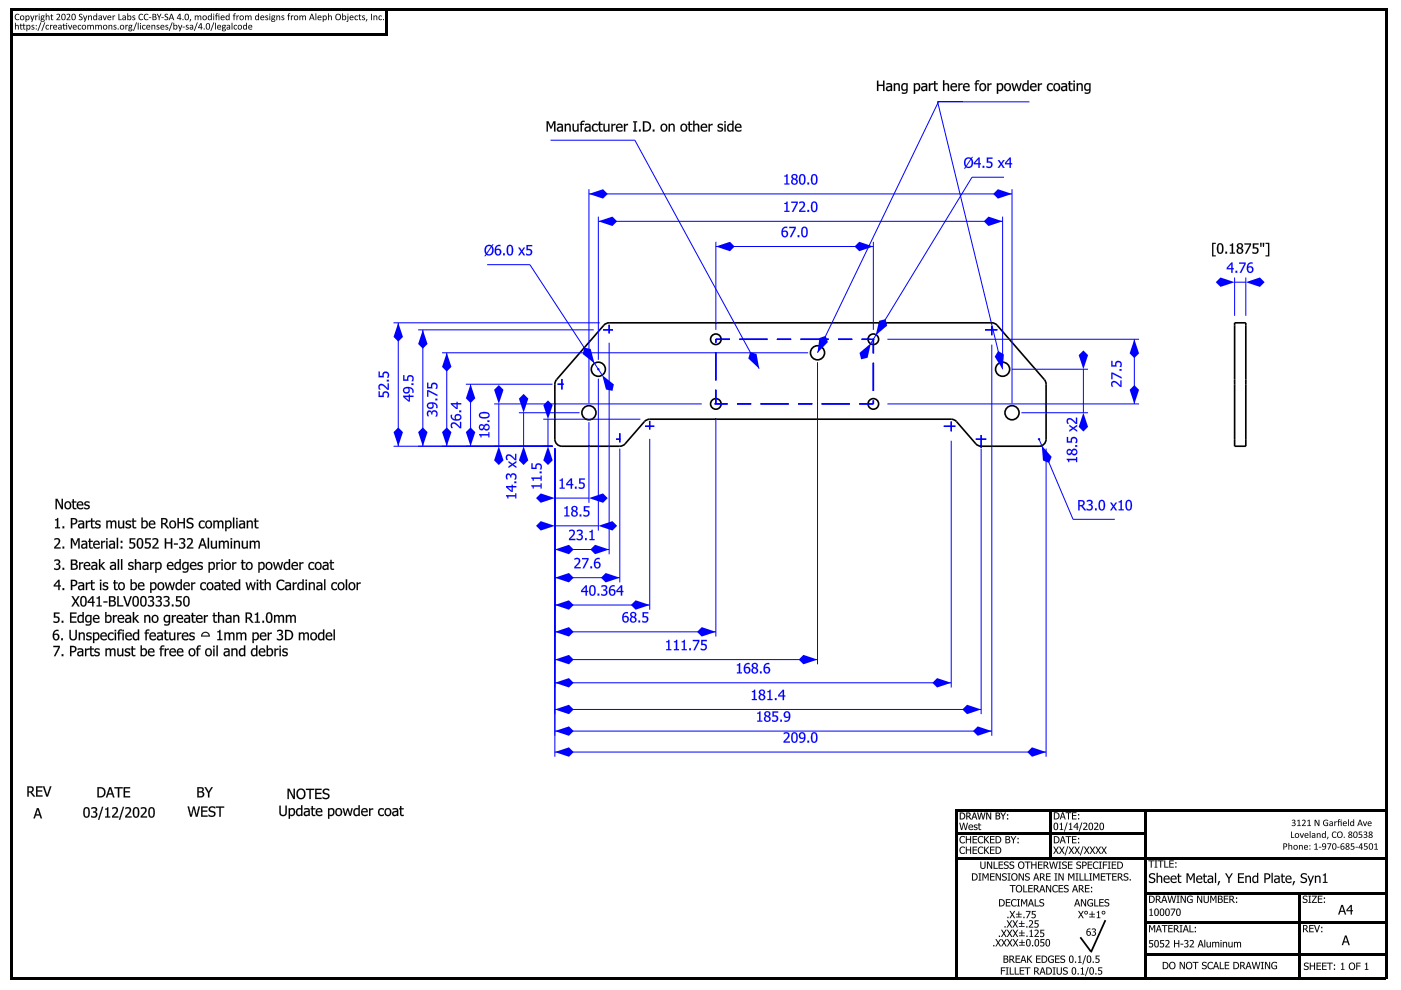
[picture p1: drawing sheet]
<svg xmlns="http://www.w3.org/2000/svg" width="297mm" height="210mm" viewBox="0 0 297 210" stroke-linecap="round" stroke-linejoin="round" font-family="sans-serif">
<g fill="#000">
<path d="M2.3 1.8h.5v205.8h-.5zM2.3 1.8h292v.5h-292zM2.4 7h79.8v.5h-79.8zM81.7 2h.5v5h-.5zM293.8 1.8h.5v205.8h-.5zM202.6 171.6h.5v35.6h-.5zM202.6 171.5h91.7v.5h-91.7zM203.1 176.6h39.7v.5h-39.7zM222.5 171.7h.5v10.5h-.5zM242.7 171.7h.5v35.7h-.5zM202.6 181.7h91.5v.5h-91.5zM228.9 198.8l.3-.2 2.2 3-.3 .2z"/>
<path d="M234.2 195l.3 .2-3 6.8-.4-.2zM242.7 189.2h51.3v.5h-51.3zM242.7 195.4h51.6v.5h-51.6zM275.4 189.3h.5v18.2h-.5zM2.3 207.1h291.5v.5h-291.5zM242.7 202.2h51.2v.5h-51.2z"/>
<path d="M3.2 4.8l.1 .1v.5l.3-.1 .3 .1 .1 .9-.2-.1v-.6l-.2-.2-.3 .2v.6l-.1 .1zM4.3 5h.2v.3h.4l.1-.3h.1v.3h.3v.1h-.3v.6l.3 .2h-.4l-.1-.8h-.4v.6l.3 .2h-.4l-.1-.8h-.1l.1-.1zM5.6 5.3l.2 .1a.44 .44 0 0 1 .7 .4 .44 .44 0 0 1-.7 .3v.5h-.2zM5.9 5.5l-.1 .5a.29 .29 0 0 0 .4 0 .29 .29 0 0 0 0-.4 .29 .29 0 0 0-.3-.1zM6.8 5.3h.3l.1 .1a.2 .2 0 0 0-.3 0 .2 .2 0 0 0 0 .3 .2 .2 0 0 0 .2 0 .3 .3 0 0 1 0 .5 .3 .3 0 0 1-.4-.1 .22 .22 0 0 0 .3 .1 .22 .22 0 0 0 .1-.3 .22 .22 0 0 0-.3-.1l-.1-.2zM7.6 5.4a.12 .12 0 0 1 .2 0 .12 .12 0 0 1-.2 0zM7.6 6.2a.12 .12 0 0 1 .2 0 .12 .12 0 0 1-.2 0zM8.6 4.8h.2l-.7 1.7h-.1zM9.4 4.8h.2l-.7 1.7h-.1zM9.8 5.4l.4-.1 .2 .1-.1 .1a.33 .33 0 0 0-.5 .2 .33 .33 0 0 0 .4 .4l.2-.1v.2a.49 .49 0 0 1-.7-.1 .49 .49 0 0 1 .1-.7zM10.6 5.3l.2 .1 .2-.1h.1l-.3 .3-.1 .7-.1-.1zM11.4 5.4a.39 .39 0 0 1 .5-.1 .39 .39 0 0 1 .1 .5h-.6a.45 .45 0 0 0 .7 .3v.1a.53 .53 0 0 1-.7-.1 .53 .53 0 0 1 0-.7zM11.5 5.5l-.1 .2h.5a.25 .25 0 0 0-.1-.3 .25 .25 0 0 0-.3 .1zM12.4 5.4a.42 .42 0 0 1 .7 .2v.6l-.2-.1a.33 .33 0 0 1-.4 .2 .33 .33 0 0 1-.2-.5 .33 .33 0 0 1 .5-.1 .22 .22 0 0 0-.1-.3 .22 .22 0 0 0-.3 .1zM12.5 5.9l.1 .2 .3-.1v-.2zM13.4 5h.2v.3h.6v1l-.1-.1v-.8h-.5v.7l.3 .1h-.4l-.1-.8h-.2l.2-.1zM14 5a.11 .11 0 0 1 .2 0 .11 .11 0 0 1-.2 0zM14.4 5.3h.2l.3 .8 .2-.8h.2l-.3 1-.2-.1zM15.5 5.4a.39 .39 0 0 1 .6-.1 .39 .39 0 0 1 .1 .5h-.6a.45 .45 0 0 0 .6 .3v.1a.53 .53 0 0 1-.7-.1 .53 .53 0 0 1 0-.7zM15.7 5.5l-.1 .2h.5a.25 .25 0 0 0-.1-.3 .25 .25 0 0 0-.3 .1zM16.6 5.4l.4-.1 .2 .1-.1 .1a.33 .33 0 0 0-.5 .2 .33 .33 0 0 0 .4 .4l.2-.1v.2a.49 .49 0 0 1-.7-.1 .49 .49 0 0 1 .1-.7zM17.3 5.8a.5 .5 0 0 1 1 0 .5 .5 0 0 1-1 0zM17.4 5.8a.35 .35 0 0 0 .7 0 .35 .35 0 0 0-.7 0zM18.5 5.3l.2 .1 .3-.1a.34 .34 0 0 0 .6 0l.3 .2v.8l-.2-.1v-.6l-.2-.2-.2 .2v.7l-.2-.1v-.6l-.2-.2-.2 .2v.6l-.2 .1zM20.2 5.3l.2 .1 .3-.1a.34 .34 0 0 0 .6 0l.3 .2v.8l-.2-.1v-.6l-.2-.2-.2 .2v.7l-.2-.1v-.6l-.2-.2-.2 .2v.6l-.2 .1zM21.8 5.8a.5 .5 0 0 1 1 0 .5 .5 0 0 1-1 0zM21.9 5.8a.35 .35 0 0 0 .7 0 .35 .35 0 0 0-.7 0zM23 5.3l.2 .1 .3-.1 .2 .1 .1 .9-.2-.1v-.6l-.2-.2-.2 .2v.6l-.2 .1zM24.2 5.3h.3l.1 .1a.2 .2 0 0 0-.3 0 .2 .2 0 0 0 0 .3 .2 .2 0 0 0 .2 0 .3 .3 0 0 1 0 .5 .3 .3 0 0 1-.4-.1 .22 .22 0 0 0 .3 .1 .22 .22 0 0 0 .1-.3 .22 .22 0 0 0-.3-.1l-.1-.2zM24.9 6.2a.15 .15 0 0 1 .3 0 .15 .15 0 0 1-.3 0zM25.3 5.8a.5 .5 0 0 1 1 0 .5 .5 0 0 1-1 0zM25.5 5.8a.35 .35 0 0 0 .7 0 .35 .35 0 0 0-.7 0zM26.6 5.3l.1 .1 .2-.1h.2l-.3 .3-.1 .7-.1-.1zM27.4 5.4l.7-.1-.2 .1a.37 .37 0 0 1 0 .5 .37 .37 0 0 1-.5 0l.4 .2a.33 .33 0 0 1 .3 .4 .33 .33 0 0 1-.6 .1l-.3-.2zM27.4 5.6a.2 .2 0 0 0 .4 0 .2 .2 0 0 0-.4 0zM27.4 6.2v.1a.24 .24 0 0 0 .2 .2 .24 .24 0 0 0 .3-.2zM28.9 4.8h.1l-.6 1.7h-.1zM29.2 4.8l.2 .1-.1 1.4zM29.7 5.3h.2l-.1 1-.1-.1zM29.7 5a.11 .11 0 0 1 .2 0 .11 .11 0 0 1-.2 0zM30.2 5.4l.4-.1 .2 .1v.1a.33 .33 0 0 0-.5 .2 .33 .33 0 0 0 .4 .4l.1-.1v.2a.49 .49 0 0 1-.7-.1 .49 .49 0 0 1 .1-.7zM31.1 5.4a.39 .39 0 0 1 .6-.1 .39 .39 0 0 1 .1 .5h-.6a.45 .45 0 0 0 .6 .3v.1a.53 .53 0 0 1-.7-.1 .53 .53 0 0 1 0-.7zM31.3 5.5l-.1 .2h.5a.25 .25 0 0 0-.2-.3 .25 .25 0 0 0-.2 .1zM32.1 5.3l.2 .1 .3-.1 .2 .1 .1 .9-.1-.1-.1-.6-.1-.2-.3 .2v.6l-.2 .1zM33.3 5.3h.3l.1 .1a.2 .2 0 0 0-.3 0 .2 .2 0 0 0 0 .3 .2 .2 0 0 0 .2 0 .3 .3 0 0 1 .1 .5 .3 .3 0 0 1-.5-.1 .22 .22 0 0 0 .3 .1 .22 .22 0 0 0 .1-.3 .22 .22 0 0 0-.3-.1l-.1-.2zM34.1 5.4a.39 .39 0 0 1 .5-.1 .39 .39 0 0 1 .2 .5h-.6a.45 .45 0 0 0 .6 .3v.1a.53 .53 0 0 1-.7-.1 .53 .53 0 0 1 0-.7zM34.2 5.5v.2h.5a.25 .25 0 0 0-.2-.3 .25 .25 0 0 0-.3 .1zM35.2 5.3h.3l.1 .1a.2 .2 0 0 0-.3 0 .2 .2 0 0 0-.1 .3 .2 .2 0 0 0 .3 0 .3 .3 0 0 1 0 .5 .3 .3 0 0 1-.4-.1 .22 .22 0 0 0 .3 .1 .22 .22 0 0 0 .1-.3 .22 .22 0 0 0-.3-.1l-.1-.2zM36.4 4.8h.2l-.6 1.7h-.2zM36.8 4.8l.1 .1v.5a.44 .44 0 0 1 .7 .4 .44 .44 0 0 1-.7 .3l-.1 .2zM37 5.5l-.1 .5a.29 .29 0 0 0 .4 0 .29 .29 0 0 0 .1-.4 .29 .29 0 0 0-.4-.1zM37.8 5.3h.1l.3 .8 .3-.8h.1l-.4 1.3h-.2l.1-.3zM38.7 5.7l.5 .1h-.5zM39.5 5.3h.3l.1 .1a.2 .2 0 0 0-.3 0 .2 .2 0 0 0 0 .3 .2 .2 0 0 0 .2 0 .3 .3 0 0 1 .1 .5 .3 .3 0 0 1-.5-.1 .22 .22 0 0 0 .3 .1 .22 .22 0 0 0 .1-.3 .22 .22 0 0 0-.3-.1l-.1-.2zM40.3 5.4a.42 .42 0 0 1 .7 .2v.6l-.2-.1a.33 .33 0 0 1-.4 .2 .33 .33 0 0 1-.2-.5 .33 .33 0 0 1 .5-.1 .22 .22 0 0 0-.1-.3 .22 .22 0 0 0-.3 .1zM40.4 5.9l.1 .2 .3-.1v-.2zM41.8 4.8h.1l-.6 1.7h-.2zM42.5 4.9l.3 .1v.8l.2 .1-.2 .1-.1 .3h-.1v-.3l-.6-.1zM42.6 5.1l-.4 .7h.4zM43.2 6.2a.12 .12 0 0 1 .2 0 .12 .12 0 0 1-.2 0zM43.8 5a.53 .53 0 0 1 .7 .1 .53 .53 0 0 1 0 .6 .48 .48 0 0 1-.5 .6 .48 .48 0 0 1-.4-.7zM43.9 5.1a.56 .56 0 0 0-.1 .6 .56 .56 0 0 0 .4 .4l.1-.2a.47 .47 0 0 0 .1-.5 .47 .47 0 0 0-.5-.3zM45.3 4.8h.1l-.6 1.7h-.2zM45.6 4.8l.2 .1-.1 1.4zM46.1 5.4a.39 .39 0 0 1 .6-.1 .39 .39 0 0 1 .1 .5h-.6a.45 .45 0 0 0 .6 .3v.1a.53 .53 0 0 1-.7-.1 .53 .53 0 0 1 0-.7zM46.3 5.5l-.1 .2h.5a.25 .25 0 0 0-.1-.3 .25 .25 0 0 0-.3 .1zM47.2 5.4l.7-.1-.1 .1a.37 .37 0 0 1-.1 .5 .37 .37 0 0 1-.5 0l.4 .2a.33 .33 0 0 1 .3 .4 .33 .33 0 0 1-.5 .1l-.4-.2zM47.2 5.6a.25 .25 0 0 0 .5 0 .25 .25 0 0 0-.5 0zM47.3 6.2l-.1 .1a.24 .24 0 0 0 .3 .2 .24 .24 0 0 0 .2-.2zM48.1 5.4a.42 .42 0 0 1 .7 .2v.6l-.2-.1a.33 .33 0 0 1-.4 .2 .33 .33 0 0 1-.1-.5 .33 .33 0 0 1 .4-.1 .22 .22 0 0 0-.1-.3 .22 .22 0 0 0-.3 .1zM48.2 5.9l.1 .2 .3-.1v-.2zM49.1 4.8l.2 .1-.1 1.4zM49.7 5.4l.3-.1 .2 .1v.1a.33 .33 0 0 0-.5 .2 .33 .33 0 0 0 .4 .4l.1-.1 .1 .2a.49 .49 0 0 1-.8-.1 .49 .49 0 0 1 .2-.7zM50.3 5.8a.5 .5 0 0 1 1 0 .5 .5 0 0 1-1 0zM50.5 5.8a.34 .34 0 0 0 .6 0 .34 .34 0 0 0-.6 0zM51.7 5.3h.2l.3 .1v-.5h.2v1.4l-.2-.2a.47 .47 0 0 1-.7-.1 .47 .47 0 0 1 .2-.7zM51.8 5.5a.33 .33 0 0 0-.1 .5 .33 .33 0 0 0 .5 0v-.4l-.2-.2zM52.8 5.4a.39 .39 0 0 1 .5-.1 .39 .39 0 0 1 .1 .5h-.6a.45 .45 0 0 0 .6 .3v.1a.53 .53 0 0 1-.7-.1 .53 .53 0 0 1 .1-.7zM52.9 5.5l-.1 .2h.5a.25 .25 0 0 0-.1-.3 .25 .25 0 0 0-.3 .1z"/>
<path d="M3.2 4.8l.2 .1-.1 .5 .3-.1 .3 .1 .1 .9-.2-.1v-.6l-.2-.2-.3 .2 .1 .6-.2 .1zM3.2 4.8v1.4h.1v-.6l.3-.2 .2 .2v.6l.2 .1-.1-.9-.3-.1-.3 .1v-.5zM4.3 5h.2v.3h.4v-.3h.2v.3h.3v.1h-.3v.6l.3 .2h-.4l-.1-.8h-.4v.6l.3 .2h-.4l-.1-.8h-.1l.1-.1zM4.3 5v.3l-.1 .1h.1l.1 .8h.4l-.3-.2v-.6h.4l.1 .8h.4l-.3-.2v-.6h.3v-.1h-.3v-.3h-.1l-.1 .3h-.4v-.2zM5.6 5.3l.2 .1a.46 .46 0 0 1 .6 0 .46 .46 0 0 1 0 .7l-.3 .2-.3-.2v.5h-.2zM5.6 5.3v1.3h.2v-.5a.43 .43 0 0 0 .6 0 .43 .43 0 0 0-.1-.6 .43 .43 0 0 0-.5-.1zM5.9 5.5l-.1 .5a.29 .29 0 0 0 .4 0 .29 .29 0 0 0 0-.4 .29 .29 0 0 0-.3-.1zM5.9 5.5a.29 .29 0 0 1 .3 .1 .29 .29 0 0 1 0 .4 .29 .29 0 0 1-.4 0zM6.8 5.3h.3l.1 .1a.19 .19 0 0 0-.3 0 .19 .19 0 0 0 0 .3 .19 .19 0 0 0 .2 0 .3 .3 0 0 1 0 .5 .3 .3 0 0 1-.4-.1 .22 .22 0 0 0 .3 .1 .22 .22 0 0 0 .1-.3 .22 .22 0 0 0-.3-.1l-.1-.2zM6.8 5.3a.52 .52 0 0 0 .3 .7l-.1 .1h-.3v.1a.37 .37 0 0 0 .6-.1 .37 .37 0 0 0-.4-.5v-.2l.3 .1v-.2zM7.6 5.4a.12 .12 0 0 1 .2 0 .12 .12 0 0 1-.2 0zM7.6 5.4a.12 .12 0 0 0 .2 0 .12 .12 0 0 0-.2 0zM7.6 6.2a.12 .12 0 0 1 .2 0 .12 .12 0 0 1-.2 0zM7.6 6.2a.12 .12 0 0 0 .2 0 .12 .12 0 0 0-.2 0zM8.6 4.8h.2l-.7 1.7h-.1zM8.6 4.8l-.6 1.7h.1l.7-1.7zM9.4 4.8h.2l-.6 1.7h-.2zM9.4 4.8l-.6 1.7h.1l.7-1.7zM9.8 5.4l.4-.1 .2 .1-.1 .1a.32 .32 0 0 0-.5 .2 .32 .32 0 0 0 .4 .4l.2-.1v.2a.49 .49 0 0 1-.7-.1 .49 .49 0 0 1 .1-.7zM9.8 5.4a.48 .48 0 0 0-.1 .7 .48 .48 0 0 0 .7 0v-.1a.3 .3 0 0 1-.4 .1 .3 .3 0 0 1-.2-.3 .3 .3 0 0 1 .2-.4 .3 .3 0 0 1 .3 .1l-.1-.2zM10.6 5.3l.2 .1 .2-.1h.1l-.3 .3-.1 .7-.1-.1zM10.6 5.3v.9l.1 .1 .1-.7 .3-.3h-.1l-.2 .2zM11.4 5.4a.39 .39 0 0 1 .5-.1 .39 .39 0 0 1 .1 .5h-.6a.43 .43 0 0 0 .7 .3v.1a.53 .53 0 0 1-.7-.1 .53 .53 0 0 1 0-.7zM11.4 5.4a.5 .5 0 0 0-.1 .7 .5 .5 0 0 0 .8 0h-.1a.38 .38 0 0 1-.6-.3h.6a.39 .39 0 0 0-.1-.5 .39 .39 0 0 0-.5 .1zM11.5 5.5l-.1 .2h.5a.25 .25 0 0 0-.1-.3 .25 .25 0 0 0-.3 .1zM11.5 5.5a.25 .25 0 0 1 .3-.1 .25 .25 0 0 1 .1 .3h-.5zM12.4 5.4a.43 .43 0 0 1 .7 .2v.6l-.2-.1a.33 .33 0 0 1-.4 .2 .33 .33 0 0 1-.2-.5 .33 .33 0 0 1 .5-.1h.1a.32 .32 0 0 0-.2-.3 .32 .32 0 0 0-.3 .1zM12.4 5.4v.1a.28 .28 0 0 1 .3-.1 .28 .28 0 0 1 .2 .3 .34 .34 0 0 0-.5 .1 .34 .34 0 0 0 .2 .5l.3-.2 .2 .1v-.6a.42 .42 0 0 0-.7-.2zM12.5 5.9l.1 .2 .3-.1v-.2zM12.5 5.9l.4-.1v.2l-.3 .1zM13.4 5h.2v.3h.6v1l-.1-.1v-.8h-.5v.7l.3 .1h-.4l-.1-.8h-.2l.2-.1zM13.4 5v.3l-.2 .1h.2l.1 .8h.3l-.2-.2v-.6h.5v.8l.1 .1v-1h-.6v-.2zM14 5a.15 .15 0 0 1 .3 0 .15 .15 0 0 1-.3 0zM14 5a.11 .11 0 0 0 .2 0 .11 .11 0 0 0-.2 0zM14.4 5.3h.2l.3 .8 .2-.8h.2l-.3 1-.2-.1zM14.4 5.3l.4 .9 .2 .1 .3-1h-.2l-.2 .8-.3-.8zM15.5 5.4a.39 .39 0 0 1 .6-.1 .39 .39 0 0 1 .1 .5h-.6a.43 .43 0 0 0 .6 .3v.1a.53 .53 0 0 1-.7-.1 .53 .53 0 0 1 0-.7zM15.5 5.4a.5 .5 0 0 0 0 .7 .5 .5 0 0 0 .7 0 .38 .38 0 0 1-.6-.3h.6a.39 .39 0 0 0-.1-.5 .39 .39 0 0 0-.6 .1zM15.7 5.5l-.1 .2h.5a.25 .25 0 0 0-.1-.3 .25 .25 0 0 0-.3 .1zM15.7 5.5a.25 .25 0 0 1 .3-.1 .25 .25 0 0 1 .1 .3h-.5zM16.6 5.4l.4-.1 .2 .1-.1 .1a.32 .32 0 0 0-.5 .2 .32 .32 0 0 0 .4 .4l.2-.1v.2a.49 .49 0 0 1-.7-.1 .49 .49 0 0 1 .1-.7zM16.6 5.4a.48 .48 0 0 0-.1 .7 .48 .48 0 0 0 .7 0v-.1a.3 .3 0 0 1-.4 .1 .3 .3 0 0 1-.2-.3 .3 .3 0 0 1 .2-.4 .3 .3 0 0 1 .4 .1l-.2-.2zM17.3 5.8a.5 .5 0 0 1 1 0 .5 .5 0 0 1-1 0zM17.3 5.8a.5 .5 0 0 0 1 0 .5 .5 0 0 0-1 0zM17.4 5.8a.35 .35 0 0 0 .7 0 .35 .35 0 0 0-.7 0zM17.4 5.8a.35 .35 0 0 1 .7 0 .35 .35 0 0 1-.7 0zM18.5 5.3l.2 .1 .4-.1 .2 .1a.34 .34 0 0 1 .4-.1 .34 .34 0 0 1 .2 .4v.6l-.2-.1v-.6l-.2-.2-.2 .2v.6l-.2 .1v-.8l-.2-.1-.2 .2v.6l-.2 .1zM18.5 5.3v1l.2-.1v-.6l.2-.2 .2 .1v.8l.2-.1v-.6l.2-.2 .2 .2v.6l.2 .1v-.6a.34 .34 0 0 0-.2-.4 .34 .34 0 0 0-.4 .2l-.2-.2-.4 .1zM20.2 5.3l.2 .1 .4-.1 .1 .1a.34 .34 0 0 1 .4-.1 .34 .34 0 0 1 .3 .4v.6l-.2-.1v-.6l-.2-.2-.2 .2v.6l-.2 .1v-.8l-.2-.1-.2 .2v.6l-.2 .1zM20.2 5.3v1l.2-.1v-.6l.2-.2 .2 .1v.8l.2-.1v-.6l.2-.2 .2 .2v.6l.2 .1v-.6a.34 .34 0 0 0-.3-.4 .34 .34 0 0 0-.4 .2l-.1-.2-.4 .1zM21.8 5.8a.5 .5 0 0 1 1 0 .5 .5 0 0 1-1 0zM21.8 5.8a.5 .5 0 0 0 1 0 .5 .5 0 0 0-1 0zM21.9 5.8a.35 .35 0 0 0 .7 0 .35 .35 0 0 0-.7 0zM21.9 5.8a.35 .35 0 0 1 .7 0 .35 .35 0 0 1-.7 0zM23 5.3l.2 .1 .3-.1 .2 .1 .1 .9-.2-.1v-.6l-.2-.2-.2 .2v.6l-.2 .1zM23 5.3v.9h.2v-.6l.2-.2 .2 .2v.6l.2 .1-.1-.9-.2-.1-.3 .1zM24.2 5.3h.3l.1 .1a.19 .19 0 0 0-.3 0 .19 .19 0 0 0 0 .3 .19 .19 0 0 0 .2 0 .3 .3 0 0 1 .1 .5 .3 .3 0 0 1-.5-.1 .22 .22 0 0 0 .3 .1 .22 .22 0 0 0 .1-.3 .22 .22 0 0 0-.3-.1l-.1-.2zM24.2 5.3a.52 .52 0 0 0 .3 .7l-.1 .1h-.3v.1a.37 .37 0 0 0 .6-.1 .37 .37 0 0 0-.4-.5v-.2l.3 .1 .1-.2zM24.9 6.2a.15 .15 0 0 1 .3 0 .15 .15 0 0 1-.3 0zM24.9 6.2a.15 .15 0 0 0 .3 0 .15 .15 0 0 0-.3 0zM25.3 5.8a.5 .5 0 0 1 1 0 .5 .5 0 0 1-1 0zM25.3 5.8a.5 .5 0 0 0 1 0 .5 .5 0 0 0-1 0zM25.5 5.8a.35 .35 0 0 0 .7 0 .35 .35 0 0 0-.7 0zM25.5 5.8a.35 .35 0 0 1 .7 0 .35 .35 0 0 1-.7 0zM26.6 5.3l.1 .1 .2-.1h.2l-.3 .3-.1 .7-.1-.1zM26.6 5.3v.9l.1 .1 .1-.7 .3-.3h-.2l-.2 .2zM27.4 5.4l.7-.1-.2 .1a.34 .34 0 0 1 0 .5 .34 .34 0 0 1-.5 0v.1l.4 .1a.31 .31 0 0 1 .3 .3 .31 .31 0 0 1-.5 .2 .28 .28 0 0 1-.4-.1 .28 .28 0 0 1 .1-.3zM27.4 5.4l-.1 .8a.31 .31 0 0 0 0 .4 .31 .31 0 0 0 .4 0l.3-.1 .1-.3-.7-.2v-.1a.35 .35 0 0 0 .5 0 .35 .35 0 0 0 0-.5l.2-.1zM27.4 5.6a.2 .2 0 0 0 .4 0 .2 .2 0 0 0-.4 0zM27.4 5.6a.2 .2 0 0 1 .4 0 .2 .2 0 0 1-.4 0zM27.4 6.2v.1a.24 .24 0 0 0 .2 .2 .24 .24 0 0 0 .3-.2zM27.4 6.2h.5a.25 .25 0 0 1-.2 .3 .25 .25 0 0 1-.3-.2zM28.9 4.8h.1l-.6 1.7h-.1zM28.9 4.8l-.6 1.7h.1l.6-1.7zM29.2 4.8l.2 .1-.1 1.4-.1-.1zM29.2 4.8l.1 1.5 .1-1.4zM29.7 5.3h.2l-.1 1-.1-.1zM29.7 5.3v.9l.1 .1 .1-1zM29.7 5a.11 .11 0 0 1 .2 0 .11 .11 0 0 1-.2 0zM29.7 5a.11 .11 0 0 0 .2 0 .11 .11 0 0 0-.2 0zM30.2 5.4l.4-.1 .2 .1v.1a.32 .32 0 0 0-.5 .2 .32 .32 0 0 0 .4 .4l.1-.1v.2a.49 .49 0 0 1-.7-.1 .49 .49 0 0 1 .1-.7zM30.2 5.4a.48 .48 0 0 0-.1 .7 .48 .48 0 0 0 .7 0v-.1a.3 .3 0 0 1-.3 .1 .3 .3 0 0 1-.2-.3 .3 .3 0 0 1 .2-.4 .3 .3 0 0 1 .3 .1l-.2-.2zM31.1 5.4a.39 .39 0 0 1 .6-.1 .39 .39 0 0 1 .1 .5h-.6a.43 .43 0 0 0 .6 .3v.1a.53 .53 0 0 1-.7-.1 .53 .53 0 0 1 0-.7zM31.1 5.4a.5 .5 0 0 0 0 .7 .5 .5 0 0 0 .7 0 .38 .38 0 0 1-.6-.3h.6a.39 .39 0 0 0-.1-.5 .39 .39 0 0 0-.6 .1zM31.3 5.5l-.1 .2h.5a.25 .25 0 0 0-.2-.3 .25 .25 0 0 0-.2 .1zM31.3 5.5a.25 .25 0 0 1 .2-.1 .25 .25 0 0 1 .2 .3h-.5zM32.1 5.3l.2 .1 .3-.1 .3 .1v.9l-.1-.1-.1-.6-.1-.2-.3 .2v.6l-.2 .1zM32.1 5.3v.9h.2v-.6l.3-.2 .1 .2 .1 .6 .1 .1-.1-.9-.2-.1-.3 .1zM33.3 5.3h.3l.1 .1a.19 .19 0 0 0-.3 0 .19 .19 0 0 0 0 .3 .19 .19 0 0 0 .2 0 .3 .3 0 0 1 .1 .5 .3 .3 0 0 1-.5-.1 .22 .22 0 0 0 .3 .1 .22 .22 0 0 0 .1-.3 .22 .22 0 0 0-.3-.1l-.1-.2zM33.3 5.3a.52 .52 0 0 0 .4 .7l-.2 .1h-.3v.1a.37 .37 0 0 0 .6-.1 .37 .37 0 0 0-.4-.5v-.2l.4 .1v-.2zM34.1 5.4a.39 .39 0 0 1 .5-.1 .39 .39 0 0 1 .2 .5h-.6a.43 .43 0 0 0 .6 .3v.1a.53 .53 0 0 1-.7-.1 .53 .53 0 0 1 0-.7zM34.1 5.4a.5 .5 0 0 0 0 .7 .5 .5 0 0 0 .7 0 .38 .38 0 0 1-.6-.3h.6a.39 .39 0 0 0-.2-.5 .39 .39 0 0 0-.5 .1zM34.3 5.5l-.1 .2h.5a.25 .25 0 0 0-.2-.3 .25 .25 0 0 0-.2 .1zM34.2 5.5a.25 .25 0 0 1 .3-.1 .25 .25 0 0 1 .2 .3h-.5zM35.2 5.3h.3l.1 .1a.19 .19 0 0 0-.3 0 .19 .19 0 0 0 0 .3 .19 .19 0 0 0 .2 0 .3 .3 0 0 1 0 .5 .3 .3 0 0 1-.4-.1 .22 .22 0 0 0 .3 .1 .22 .22 0 0 0 .1-.3 .22 .22 0 0 0-.3-.1l-.1-.2zM35.2 5.3a.52 .52 0 0 0 .3 .7l-.1 .1h-.3v.1a.37 .37 0 0 0 .6-.1 .37 .37 0 0 0-.5-.5l.1-.2 .3 .1v-.2zM36.4 4.8h.2l-.6 1.7h-.2zM36.4 4.8l-.6 1.7h.2l.6-1.7zM36.8 4.8l.1 .1v.5a.45 .45 0 0 1 .7 0 .45 .45 0 0 1 0 .7l-.3 .2-.4-.2-.1 .2zM36.8 4.8v1.5l.1-.2a.43 .43 0 0 0 .6 0 .43 .43 0 0 0 0-.6 .43 .43 0 0 0-.6-.1v-.5zM37 5.5l-.1 .5a.29 .29 0 0 0 .4 0 .29 .29 0 0 0 .1-.4 .29 .29 0 0 0-.4-.1zM37 5.5a.29 .29 0 0 1 .4 .1 .29 .29 0 0 1-.1 .4 .29 .29 0 0 1-.4 0zM37.8 5.3h.1l.3 .8 .3-.8h.1l-.4 1.3h-.2l.1-.3zM37.8 5.3l.3 1-.1 .3h.1l.5-1.3h-.1l-.3 .8-.3-.8zM38.7 5.7l.5 .1h-.5zM38.7 5.7v.1h.5zM39.5 5.3h.3l.1 .1a.19 .19 0 0 0-.3 0 .19 .19 0 0 0 0 .3 .19 .19 0 0 0 .2 0 .3 .3 0 0 1 .1 .5 .3 .3 0 0 1-.5-.1 .22 .22 0 0 0 .3 .1 .22 .22 0 0 0 .1-.3 .22 .22 0 0 0-.3-.1l-.1-.2zM39.5 5.3a.52 .52 0 0 0 .4 .7l-.2 .1h-.3v.1a.37 .37 0 0 0 .6-.1 .37 .37 0 0 0-.4-.5v-.2l.4 .1v-.2zM40.3 5.4a.43 .43 0 0 1 .7 .2v.6l-.2-.1a.33 .33 0 0 1-.4 .2 .33 .33 0 0 1-.2-.5 .33 .33 0 0 1 .5-.1h.1a.32 .32 0 0 0-.2-.3 .32 .32 0 0 0-.3 .1zM40.3 5.4v.1a.28 .28 0 0 1 .3-.1 .28 .28 0 0 1 .2 .3 .34 .34 0 0 0-.6 .1 .34 .34 0 0 0 .3 .5l.3-.2 .2 .1v-.6a.42 .42 0 0 0-.7-.2zM40.4 5.9l.1 .2 .3-.1v-.2zM40.4 5.9l.4-.1v.2l-.3 .1zM41.8 4.8h.1l-.6 1.7h-.2zM41.8 4.8l-.7 1.7h.2l.6-1.7zM42.5 4.9h.3v.9l.2 .1-.2 .1-.1 .3h-.1v-.3l-.6-.1zM42.5 5l-.5 .9 .6 .1v.2l.1 .1 .1-.3 .1-.1-.1-.1v-.8zM42.6 5.1l-.4 .7h.4zM42.6 5.1v.7h-.4zM43.2 6.2a.12 .12 0 0 1 .2 0 .12 .12 0 0 1-.2 0zM43.2 6.2a.12 .12 0 0 0 .2 0 .12 .12 0 0 0-.2 0zM43.8 5a.53 .53 0 0 1 .7 .1 .53 .53 0 0 1 0 .6 .48 .48 0 0 1-.5 .6 .48 .48 0 0 1-.4-.7zM43.8 5l-.2 .5a.54 .54 0 0 0 .5 .8 .54 .54 0 0 0 .4-.9 .45 .45 0 0 0-.2-.4 .45 .45 0 0 0-.5 0zM43.9 5.1a.56 .56 0 0 0-.1 .6 .56 .56 0 0 0 .4 .4l.1-.2a.47 .47 0 0 0 .1-.5 .47 .47 0 0 0-.5-.3zM43.9 5.1a.56 .56 0 0 1 .5 .4 .56 .56 0 0 1-.2 .6 .6 .6 0 0 1-.3-1zM45.3 4.8h.1l-.6 1.7h-.2zM45.3 4.8l-.6 1.7h.1l.6-1.7zM45.6 4.8l.2 .1-.1 1.4-.1-.1zM45.6 4.8l.1 1.5 .1-1.4zM46.1 5.4a.39 .39 0 0 1 .6-.1 .39 .39 0 0 1 .1 .5h-.6a.43 .43 0 0 0 .6 .3v.1a.53 .53 0 0 1-.7-.1 .53 .53 0 0 1 0-.7zM46.1 5.4a.5 .5 0 0 0 0 .7 .5 .5 0 0 0 .7 0 .38 .38 0 0 1-.6-.3h.6a.39 .39 0 0 0-.1-.5 .39 .39 0 0 0-.6 .1zM46.3 5.5l-.1 .2h.5a.25 .25 0 0 0-.1-.3 .25 .25 0 0 0-.3 .1zM46.3 5.5a.25 .25 0 0 1 .3-.1 .25 .25 0 0 1 .1 .3h-.5zM47.2 5.4l.7-.1-.1 .1a.34 .34 0 0 1-.1 .5 .34 .34 0 0 1-.4 0v.1l.3 .1a.31 .31 0 0 1 .3 .3 .31 .31 0 0 1-.4 .2 .28 .28 0 0 1-.4-.1 .28 .28 0 0 1 .1-.3zM47.2 5.4v.8a.31 .31 0 0 0-.1 .4 .31 .31 0 0 0 .5 0l.2-.1 .1-.3-.6-.2v-.1a.35 .35 0 0 0 .4 0 .35 .35 0 0 0 0-.5l.2-.1zM47.3 5.6a.2 .2 0 0 0 .4 0 .2 .2 0 0 0-.4 0zM47.2 5.6a.25 .25 0 0 1 .5 0 .25 .25 0 0 1-.5 0zM47.3 6.2l-.1 .1a.24 .24 0 0 0 .3 .2 .24 .24 0 0 0 .2-.2zM47.3 6.2h.4a.25 .25 0 0 1-.2 .3 .25 .25 0 0 1-.3-.2zM48.1 5.4a.43 .43 0 0 1 .7 .2v.6l-.2-.1a.33 .33 0 0 1-.4 .2 .33 .33 0 0 1-.1-.5 .33 .33 0 0 1 .4-.1h.1a.32 .32 0 0 0-.2-.3 .32 .32 0 0 0-.3 .1zM48.1 5.4v.1a.28 .28 0 0 1 .3-.1 .28 .28 0 0 1 .2 .3 .34 .34 0 0 0-.5 .1 .34 .34 0 0 0 .3 .5l.2-.2 .2 .1v-.6a.42 .42 0 0 0-.7-.2zM48.2 5.9l.1 .2 .3-.1v-.2zM48.2 5.9l.4-.1v.2l-.3 .1zM49.1 4.8l.2 .1-.1 1.4-.1-.1zM49.1 4.8l.1 1.5 .1-1.4zM49.6 5.4l.4-.1 .2 .1v.1a.32 .32 0 0 0-.5 .2 .32 .32 0 0 0 .4 .4l.1-.1 .1 .2a.49 .49 0 0 1-.8-.1 .49 .49 0 0 1 .1-.7zM49.7 5.4a.48 .48 0 0 0-.2 .7 .48 .48 0 0 0 .8 0l-.1-.1a.3 .3 0 0 1-.3 .1 .3 .3 0 0 1-.2-.3 .3 .3 0 0 1 .2-.4 .3 .3 0 0 1 .3 .1l-.2-.2zM50.3 5.8a.5 .5 0 0 1 1 0 .5 .5 0 0 1-1 0zM50.3 5.8a.5 .5 0 0 0 1 0 .5 .5 0 0 0-1 0zM50.5 5.8a.34 .34 0 0 0 .6 0 .34 .34 0 0 0-.6 0zM50.5 5.8a.34 .34 0 0 1 .6 0 .34 .34 0 0 1-.6 0zM51.7 5.3h.3l.2 .1v-.5l.2-.1v1.5l-.2-.2a.45 .45 0 0 1-.6 0 .45 .45 0 0 1 0-.6zM51.7 5.3a.47 .47 0 0 0-.2 .7 .47 .47 0 0 0 .7 .1l.2 .2v-1.4h-.2v.5l-.2-.1zM51.8 5.5a.33 .33 0 0 0-.1 .5 .33 .33 0 0 0 .5 0v-.4l-.2-.2zM51.8 5.5l.2-.1 .2 .2v.4a.32 .32 0 0 1-.5 .1 .32 .32 0 0 1 0-.5zM52.7 5.4a.39 .39 0 0 1 .6-.1 .39 .39 0 0 1 .1 .5h-.6a.43 .43 0 0 0 .6 .3v.1a.53 .53 0 0 1-.7-.1 .53 .53 0 0 1 0-.7zM52.8 5.4a.5 .5 0 0 0-.1 .7 .5 .5 0 0 0 .7 0 .38 .38 0 0 1-.6-.3h.6a.39 .39 0 0 0-.1-.5 .39 .39 0 0 0-.5 .1zM52.9 5.5l-.1 .2h.5a.25 .25 0 0 0-.1-.3 .25 .25 0 0 0-.3 .1zM52.9 5.5a.25 .25 0 0 1 .3-.1 .25 .25 0 0 1 .1 .3h-.5z"/>
<path d="M3.3 3.1a.52 .52 0 0 1 .8 0v.1a.49 .49 0 0 0-.8 .4 .49 .49 0 0 0 .8 .4v.1a.64 .64 0 0 1-.9 0 .64 .64 0 0 1 0-.9zM4.2 3.8a.5 .5 0 0 1 1 0 .5 .5 0 0 1-1 0zM4.3 3.8a.35 .35 0 0 0 .7 0 .35 .35 0 0 0-.7 0zM5.4 3.3l.2 .1a.44 .44 0 0 1 .7 .4 .44 .44 0 0 1-.7 .3v.5h-.2zM5.7 3.5l-.1 .5a.29 .29 0 0 0 .4 0 .29 .29 0 0 0 0-.4 .29 .29 0 0 0-.3-.1zM6.4 3.3h.2l.3 .8 .2-.8h.2l-.5 1.3h-.2l.2-.3zM7.5 3.3l.1 .2 .2-.2h.2l-.3 .3-.1 .7h-.1zM8.2 3.3h.2l-.1 1h-.1zM8.2 3a.11 .11 0 0 1 .2 0 .11 .11 0 0 1-.2 0zM8.8 3.4l.7-.1-.2 .1a.37 .37 0 0 1-.1 .5 .37 .37 0 0 1-.4 0l.4 .2a.33 .33 0 0 1 .3 .4 .33 .33 0 0 1-.6 .1l-.3-.2zM8.8 3.6a.2 .2 0 0 0 .4 0 .2 .2 0 0 0-.4 0zM8.8 4.3a.24 .24 0 0 0 .2 .2 .24 .24 0 0 0 .3-.2zM9.7 2.8l.2 .1v.5l.3-.1 .3 .1v.9h-.2v-.7l-.2-.2-.2 .2v.7h-.2zM10.8 3l.2 .1v.2h.3l-.3 .1v.6l.3 .1-.1 .2-.3-.2-.1-.7h-.1l.1-.1zM12 3a.46 .46 0 0 1 .7 .1 .46 .46 0 0 1-.2 .7l-.3 .3h.6v.2h-.8l.3-.5a.37 .37 0 0 0 .3-.4 .37 .37 0 0 0-.3-.3l-.3 .1zM13.2 3a.53 .53 0 0 1 .6 .1 .53 .53 0 0 1 .1 .6 .48 .48 0 0 1-.5 .6 .48 .48 0 0 1-.4-.7zM13.3 3.1a.56 .56 0 0 0-.2 .6 .56 .56 0 0 0 .5 .4l.1-.2a.47 .47 0 0 0 .1-.5 .47 .47 0 0 0-.5-.3zM14.2 3a.46 .46 0 0 1 .7 .1 .46 .46 0 0 1-.3 .7l-.3 .3h.6v.2h-.8l.3-.5a.37 .37 0 0 0 .3-.4 .37 .37 0 0 0-.3-.3l-.2 .1zM15.3 3a.53 .53 0 0 1 .7 .1 .53 .53 0 0 1 .1 .6 .48 .48 0 0 1-.6 .6 .48 .48 0 0 1-.4-.7zM15.5 3.1a.56 .56 0 0 0-.2 .6 .56 .56 0 0 0 .4 .4l.2-.2a.47 .47 0 0 0 0-.5 .47 .47 0 0 0-.4-.3zM16.8 3l.5-.1 .1 .3a.27 .27 0 0 0-.4-.1 .27 .27 0 0 0-.1 .3 .27 .27 0 0 0 .4 .2 .4 .4 0 0 1 .1 .6 .4 .4 0 0 1-.7-.2 .32 .32 0 0 0 .4 .2 .32 .32 0 0 0 .2-.4 .32 .32 0 0 0-.4-.2l-.2-.3zM17.6 3.3h.2l.3 .8 .2-.8h.2l-.5 1.3h-.2l.2-.3zM18.7 3.3l.1 .1 .4-.1 .2 .1 .1 .9h-.2v-.7l-.2-.2-.2 .2v.7h-.2zM19.9 3.4l.2-.1 .3 .1v-.5h.2v1.4l-.2-.2a.47 .47 0 0 1-.7-.1 .47 .47 0 0 1 .2-.6zM20 3.5a.33 .33 0 0 0-.1 .5 .33 .33 0 0 0 .5 0v-.4l-.2-.2zM20.9 3.4a.42 .42 0 0 1 .7 .2v.7l-.1-.1a.33 .33 0 0 1-.5 .1 .33 .33 0 0 1-.1-.4 .33 .33 0 0 1 .4-.2 .22 .22 0 0 0 0-.3 .22 .22 0 0 0-.3 .1zM21.1 3.9v.2l.4-.1v-.2zM21.8 3.3h.1l.3 .8 .3-.8h.1l-.3 1-.2-.1zM22.9 3.4a.39 .39 0 0 1 .5-.1 .39 .39 0 0 1 .1 .5h-.6a.45 .45 0 0 0 .7 .3v.1a.53 .53 0 0 1-.7-.1 .53 .53 0 0 1 0-.7zM23 3.5l-.1 .2h.5a.25 .25 0 0 0-.1-.3 .25 .25 0 0 0-.3 .1zM23.9 3.3l.1 .2 .2-.2h.2l-.4 .3v.7h-.1zM25.1 2.9l.2 .1v1.1h.5v.2l-.7-.1zM26 3.4a.42 .42 0 0 1 .7 .2v.7l-.2-.1a.33 .33 0 0 1-.4 .1 .33 .33 0 0 1-.1-.4 .33 .33 0 0 1 .4-.2 .22 .22 0 0 0-.1-.3 .22 .22 0 0 0-.3 .1zM26.1 3.9l.1 .2 .3-.1v-.2zM27 2.8l.2 .1v.5a.44 .44 0 0 1 .7 .4 .44 .44 0 0 1-.8 .3l-.1 .2zM27.2 3.5v.5a.29 .29 0 0 0 .4 0 .29 .29 0 0 0 0-.4 .29 .29 0 0 0-.4-.1zM28.1 3.4l.4-.1 .1 .1a.2 .2 0 0 0-.3 0 .2 .2 0 0 0-.1 .3 .2 .2 0 0 0 .3 0 .3 .3 0 0 1 0 .5 .3 .3 0 0 1-.4-.1 .22 .22 0 0 0 .3 .1 .22 .22 0 0 0 .1-.3 .22 .22 0 0 0-.3-.1l-.1-.2zM29.5 3.1a.52 .52 0 0 1 .8 0v.1a.49 .49 0 0 0-.7 .4 .49 .49 0 0 0 .7 .4v.1a.64 .64 0 0 1-.9 0 .64 .64 0 0 1 .1-.9zM30.6 3.1a.52 .52 0 0 1 .8 0v.1a.49 .49 0 0 0-.7 .4 .49 .49 0 0 0 .7 .4v.1a.64 .64 0 0 1-.8 0 .64 .64 0 0 1 0-.9zM31.6 3.7l.5 .1h-.5zM32.4 3l.3-.1a.34 .34 0 0 1 .4 .2 .34 .34 0 0 1-.1 .5 .37 .37 0 0 1 .2 .4 .37 .37 0 0 1-.5 .3l-.4-.1zM32.5 3.1v.4h.2a.22 .22 0 0 0 .2-.2 .22 .22 0 0 0-.2-.2zM32.5 3.7v.4h.3a.24 .24 0 0 0 .2-.2 .24 .24 0 0 0-.3-.2zM33.3 2.9h.1l.3 .7 .3-.7 .2 .1-.4 .8v.5l-.1-.1v-.4zM34.2 3.7l.5 .1h-.5zM35 3l.4-.1 .2 .3a.27 .27 0 0 0-.4-.1 .27 .27 0 0 0-.1 .3 .27 .27 0 0 0 .3 .2 .4 .4 0 0 1 .1 .6 .4 .4 0 0 1-.6-.2 .32 .32 0 0 0 .4 .2 .32 .32 0 0 0 .2-.4 .32 .32 0 0 0-.4-.2l-.2-.3zM36.2 2.9l.3 .1 .4 1.3h-.2l-.1-.4h-.5l-.1 .4h-.2zM36.3 3.1l-.2 .7h.5zM38 3h.3v.8l.2 .1-.2 .1-.1 .3h-.1v-.3l-.6-.1zM38.1 3.1l-.4 .7h.4zM38.7 4.2a.12 .12 0 0 1 .2 0 .12 .12 0 0 1-.2 0zM39.3 3a.53 .53 0 0 1 .7 .1 .53 .53 0 0 1 0 .6 .48 .48 0 0 1-.5 .6 .48 .48 0 0 1-.4-.7zM39.4 3.1a.56 .56 0 0 0-.1 .6 .56 .56 0 0 0 .4 .4l.1-.2a.47 .47 0 0 0 .1-.5 .47 .47 0 0 0-.5-.3zM40.3 4.1h.2v.1l-.3 .4zM41.3 3.3l.2 .1 .3-.1a.34 .34 0 0 0 .6 0l.3 .2-.1 .8h-.1v-.7l-.2-.2-.2 .2v.7h-.2v-.7l-.2-.2-.2 .2v.7h-.2zM42.9 3.8a.5 .5 0 0 1 1 0 .5 .5 0 0 1-1 0zM43 3.8a.35 .35 0 0 0 .7 0 .35 .35 0 0 0-.7 0zM44.2 3.4l.2-.1 .3 .1v-.5h.2v1.4l-.2-.2a.47 .47 0 0 1-.7-.1 .47 .47 0 0 1 .2-.6zM44.3 3.5a.33 .33 0 0 0-.1 .5 .33 .33 0 0 0 .5 0v-.4l-.2-.2zM45.2 3.3h.2v1h-.2zM45.2 3a.11 .11 0 0 1 .2 0 .11 .11 0 0 1-.2 0zM46.3 3a.11 .11 0 0 1 .2 0 .11 .11 0 0 1-.2 0zM45.8 2.9h.4l-.2 .1-.1 .3h.6v1h-.2v-.9h-.4v.9h-.1v-.9l-.2-.1h.2zM46.9 3.4a.39 .39 0 0 1 .5-.1 .39 .39 0 0 1 .2 .5h-.7a.45 .45 0 0 0 .7 .3v.1a.53 .53 0 0 1-.7-.1 .53 .53 0 0 1 0-.7zM47 3.5l-.1 .2h.5a.25 .25 0 0 0-.1-.3 .25 .25 0 0 0-.3 .1zM48 3.4l.2-.1 .3 .1v-.5h.2v1.4l-.2-.2a.47 .47 0 0 1-.7-.1 .47 .47 0 0 1 .2-.6zM48.1 3.5a.33 .33 0 0 0-.1 .5 .33 .33 0 0 0 .5 0v-.4l-.2-.2zM49.6 2.9h.4l-.3 .1v.3l.2 .1h-.2l-.1 .9-.1-.9h-.1l.1-.1zM50.1 3.3l.2 .2 .2-.2h.2l-.4 .3v.7h-.2zM50.7 3.8a.5 .5 0 0 1 1 0 .5 .5 0 0 1-1 0zM50.8 3.8a.35 .35 0 0 0 .7 0 .35 .35 0 0 0-.7 0zM52 3.3l.1 .1 .3-.1a.34 .34 0 0 0 .6 0l.3 .2v.8h-.1l-.1-.7-.1-.2-.3 .2v.7h-.1l-.1-.7-.1-.2-.3 .2v.7h-.1zM54.2 3.4l.3-.1 .3 .1v-.5h.1v1.4l-.1-.2a.47 .47 0 0 1-.7-.1 .47 .47 0 0 1 .1-.6zM54.3 3.5a.33 .33 0 0 0-.1 .5 .33 .33 0 0 0 .6 0v-.4l-.2-.2zM55.3 3.4a.39 .39 0 0 1 .5-.1 .39 .39 0 0 1 .2 .5h-.6a.45 .45 0 0 0 .6 .3v.1a.53 .53 0 0 1-.7-.1 .53 .53 0 0 1 0-.7zM55.4 3.5v.2h.5a.25 .25 0 0 0-.2-.3 .25 .25 0 0 0-.3 .1zM56.3 3.4l.4-.1 .1 .1a.2 .2 0 0 0-.3 0 .2 .2 0 0 0-.1 .3 .2 .2 0 0 0 .3 0 .3 .3 0 0 1 0 .5 .3 .3 0 0 1-.5-.1h.1a.22 .22 0 0 0 .3 .1 .22 .22 0 0 0 .1-.3 .22 .22 0 0 0-.3-.1l-.1-.2zM57.1 3.3h.2l-.1 1h-.1zM57.1 3a.11 .11 0 0 1 .2 0 .11 .11 0 0 1-.2 0zM57.7 3.4l.7-.1-.2 .1a.37 .37 0 0 1-.1 .5 .37 .37 0 0 1-.4 0l.4 .2a.33 .33 0 0 1 .3 .4 .33 .33 0 0 1-.6 .1l-.3-.2zM57.7 3.6a.2 .2 0 0 0 .4 0 .2 .2 0 0 0-.4 0zM57.7 4.3a.24 .24 0 0 0 .2 .2 .24 .24 0 0 0 .3-.2zM58.6 3.3l.2 .1 .3-.1 .2 .1 .1 .9h-.2v-.7l-.2-.2-.2 .2v.7h-.2zM59.8 3.4l.3-.1 .1 .1a.2 .2 0 0 0-.3 0 .2 .2 0 0 0-.1 .3 .2 .2 0 0 0 .3 0 .3 .3 0 0 1 0 .5 .3 .3 0 0 1-.4-.1 .22 .22 0 0 0 .3 .1 .22 .22 0 0 0 .1-.3 .22 .22 0 0 0-.3-.1l-.1-.2zM61.1 2.9h.4l-.2 .1-.1 .3 .3 .1h-.3v.9l-.1-.9h-.2l.2-.1zM61.7 3.3l.1 .2 .2-.2h.2l-.4 .3v.7h-.1zM62.2 3.8a.5 .5 0 0 1 1 0 .5 .5 0 0 1-1 0zM62.4 3.8a.35 .35 0 0 0 .7 0 .35 .35 0 0 0-.7 0zM63.5 3.3l.1 .1 .3-.1a.35 .35 0 0 0 .7 0l.3 .2-.1 .8h-.1v-.7l-.2-.2-.2 .2v.7h-.2v-.7l-.2-.2-.2 .2v.7h-.2zM66 2.9l.2 .1 .5 1.3h-.2l-.1-.4h-.6l-.1 .4h-.2zM66.1 3.1l-.2 .7h.4zM66.9 2.8l.2 .1-.1 1.4zM67.4 3.4a.39 .39 0 0 1 .6-.1 .39 .39 0 0 1 .1 .5h-.6a.45 .45 0 0 0 .6 .3v.1a.53 .53 0 0 1-.7-.1 .53 .53 0 0 1 0-.7zM67.6 3.5l-.1 .2h.5a.25 .25 0 0 0-.1-.3 .25 .25 0 0 0-.3 .1zM68.4 3.3l.2 .1a.44 .44 0 0 1 .7 .4 .44 .44 0 0 1-.7 .3v.5h-.1zM68.7 3.5l-.1 .5a.29 .29 0 0 0 .4 0 .29 .29 0 0 0 .1-.4 .29 .29 0 0 0-.4-.1zM69.6 2.8l.1 .1v.5l.3-.1 .3 .1v.9h-.1v-.7l-.2-.2-.3 .2v.7h-.1zM71.2 3.1a.63 .63 0 0 1 1 .1 .63 .63 0 0 1-.2 .9 .63 .63 0 0 1-.9-.2zM71.4 3.2a.5 .5 0 0 0-.1 .7 .5 .5 0 0 0 .7 .1l.1-.4a.42 .42 0 0 0-.2-.5 .42 .42 0 0 0-.5 .1zM72.6 2.8l.1 .1v.5a.44 .44 0 0 1 .7 .4 .44 .44 0 0 1-.7 .3l-.1 .2zM72.8 3.5l-.1 .5a.29 .29 0 0 0 .4 0 .29 .29 0 0 0 .1-.4 .29 .29 0 0 0-.4-.1zM73.7 3.3h.2v1a.24 .24 0 0 1-.1 .4 .24 .24 0 0 1-.3-.1l.2-.2zM73.7 3a.11 .11 0 0 1 .2 0 .11 .11 0 0 1-.2 0zM74.2 3.4a.39 .39 0 0 1 .6-.1 .39 .39 0 0 1 .1 .5h-.6a.45 .45 0 0 0 .6 .3v.1a.53 .53 0 0 1-.7-.1 .53 .53 0 0 1 0-.7zM74.4 3.5l-.1 .2h.5a.25 .25 0 0 0-.2-.3 .25 .25 0 0 0-.2 .1zM75.3 3.4l.4-.1 .2 .1-.1 .1a.33 .33 0 0 0-.5 .3 .33 .33 0 0 0 .4 .3l.2-.1v.2a.49 .49 0 0 1-.7-.1 .49 .49 0 0 1 .1-.7zM76.2 3l.1 .1v.2h.3l-.3 .1v.6l.3 .1-.1 .2-.3-.2-.1-.7h-.1l.1-.1zM76.9 3.4l.3-.1 .1 .1a.2 .2 0 0 0-.3 0 .2 .2 0 0 0 0 .3 .2 .2 0 0 0 .2 0 .3 .3 0 0 1 0 .5 .3 .3 0 0 1-.4-.1 .22 .22 0 0 0 .3 .1 .22 .22 0 0 0 .1-.3 .22 .22 0 0 0-.3-.1l-.1-.2zM77.7 4.1h.2v.1l-.4 .4zM78.7 2.9l.2 .1-.1 1.3-.1-.1zM79.2 3.3l.1 .1 .4-.1 .2 .1 .1 .9h-.2v-.7l-.2-.2-.2 .2v.7h-.2zM80.4 3.4l.4-.1 .2 .1-.1 .1a.33 .33 0 0 0-.5 .3 .33 .33 0 0 0 .4 .3l.2-.1v.2a.49 .49 0 0 1-.7-.1 .49 .49 0 0 1 .1-.7zM81.2 4.2a.12 .12 0 0 1 .2 0 .12 .12 0 0 1-.2 0z"/>
<path d="M3.3 3.1a.52 .52 0 0 1 .8 0v.1a.49 .49 0 0 0-.8 .4 .49 .49 0 0 0 .8 .4v.1a.64 .64 0 0 1-.9 0 .64 .64 0 0 1 0-.9zM3.3 3.1a.65 .65 0 0 0-.1 .9 .65 .65 0 0 0 .9 .1v-.1a.49 .49 0 0 1-.8-.4 .49 .49 0 0 1 .8-.4v-.1a.53 .53 0 0 0-.8 0zM4.2 3.8a.5 .5 0 0 1 1 0 .5 .5 0 0 1-1 0zM4.2 3.8a.5 .5 0 0 0 1 0 .5 .5 0 0 0-1 0zM4.3 3.8a.35 .35 0 0 0 .7 0 .35 .35 0 0 0-.7 0zM4.3 3.8a.35 .35 0 0 1 .7 0 .35 .35 0 0 1-.7 0zM5.4 3.3l.2 .1a.46 .46 0 0 1 .6 0 .46 .46 0 0 1 0 .7l-.2 .2-.4-.2v.5h-.2zM5.4 3.3v1.3h.2v-.5a.43 .43 0 0 0 .6 0 .43 .43 0 0 0-.1-.6 .43 .43 0 0 0-.5-.1zM5.7 3.5l-.1 .5a.29 .29 0 0 0 .4 0 .29 .29 0 0 0 0-.4 .29 .29 0 0 0-.3-.1zM5.7 3.5a.29 .29 0 0 1 .3 .1 .29 .29 0 0 1 0 .4 .29 .29 0 0 1-.4 0zM6.4 3.3h.2l.3 .8 .2-.8h.2l-.5 1.3h-.2l.2-.3zM6.4 3.3l.4 1-.2 .3h.2l.5-1.3h-.2l-.2 .8-.3-.8zM7.5 3.3l.1 .2 .2-.2h.2l-.3 .3-.1 .7-.1-.1zM7.5 3.3v.9l.1 .1 .1-.7 .3-.3h-.2l-.2 .2zM8.2 3.3h.2l-.1 1-.1-.1zM8.2 3.3v.9l.1 .1 .1-1zM8.2 3a.11 .11 0 0 1 .2 0 .11 .11 0 0 1-.2 0zM8.2 3a.11 .11 0 0 0 .2 0 .11 .11 0 0 0-.2 0zM8.8 3.4l.7-.1-.2 .1a.34 .34 0 0 1 0 .5 .34 .34 0 0 1-.5 0v.1l.4 .1a.31 .31 0 0 1 .3 .4 .31 .31 0 0 1-.5 .1 .28 .28 0 0 1-.4-.1 .28 .28 0 0 1 .1-.3zM8.8 3.4l-.1 .8a.31 .31 0 0 0 0 .4 .31 .31 0 0 0 .4 0l.3-.1v-.3l-.6-.2v-.1a.35 .35 0 0 0 .5 0 .35 .35 0 0 0 0-.5l.2-.1zM8.8 3.6a.2 .2 0 0 0 .4 0 .2 .2 0 0 0-.4 0zM8.8 3.6a.2 .2 0 0 1 .4 0 .2 .2 0 0 1-.4 0zM8.8 4.3a.24 .24 0 0 0 .2 .2 .24 .24 0 0 0 .3-.2zM8.8 4.2h.5a.25 .25 0 0 1-.2 .3 .25 .25 0 0 1-.3-.2zM9.7 2.8l.2 .1v.5l.3-.1 .3 .1v.9h-.2v-.7l-.2-.2-.2 .2v.7h-.2zM9.7 2.8v1.5l.2-.1v-.6l.2-.2 .2 .2v.6l.2 .1v-.9l-.3-.1-.3 .1v-.5zM10.8 3l.2 .1v.2h.3l-.3 .1v.6l.3 .1-.1 .2-.4-.2v-.7h-.1l.1-.1zM10.8 3.1v.2l-.1 .1h.1l.1 .7 .3 .2 .1-.2-.3-.1v-.6l.3-.1h-.3v-.2zM12 3a.46 .46 0 0 1 .7 .1 .46 .46 0 0 1-.2 .7l-.3 .3h.6v.2h-.8l.3-.5a.37 .37 0 0 0 .3-.4 .37 .37 0 0 0-.3-.3l-.3 .1zM12 3v.2a.34 .34 0 0 1 .6 0 .34 .34 0 0 1-.2 .5l-.4 .6h.8v-.2h-.6l.2-.2a.49 .49 0 0 0 .4-.6 .49 .49 0 0 0-.6-.4zM13.2 3a.53 .53 0 0 1 .6 .1 .53 .53 0 0 1 .1 .6 .48 .48 0 0 1-.5 .6 .48 .48 0 0 1-.4-.7zM13.2 3l-.2 .5a.54 .54 0 0 0 .5 .8 .54 .54 0 0 0 .4-.9 .45 .45 0 0 0-.2-.4 .45 .45 0 0 0-.5 0zM13.3 3.1a.56 .56 0 0 0-.2 .6 .56 .56 0 0 0 .5 .4l.1-.2a.47 .47 0 0 0 .1-.5 .47 .47 0 0 0-.5-.3zM13.3 3.1a.56 .56 0 0 1 .5 .4 .56 .56 0 0 1-.2 .6 .6 .6 0 0 1-.3-1zM14.1 3a.46 .46 0 0 1 .8 .1 .46 .46 0 0 1-.3 .7l-.3 .3h.6v.2h-.8l.3-.5a.37 .37 0 0 0 .3-.4 .37 .37 0 0 0-.3-.3l-.2 .1zM14.2 3v.2a.34 .34 0 0 1 .5 0 .34 .34 0 0 1-.2 .5l-.4 .6h.8v-.2h-.6l.2-.2a.49 .49 0 0 0 .4-.6 .49 .49 0 0 0-.6-.4zM15.3 3a.53 .53 0 0 1 .7 .1 .53 .53 0 0 1 .1 .6 .48 .48 0 0 1-.6 .6 .48 .48 0 0 1-.4-.7zM15.3 3l-.1 .5a.54 .54 0 0 0 .4 .8 .54 .54 0 0 0 .5-.9 .45 .45 0 0 0-.3-.4 .45 .45 0 0 0-.5 0zM15.5 3.1a.56 .56 0 0 0-.2 .6 .56 .56 0 0 0 .4 .4l.2-.2a.47 .47 0 0 0 0-.5 .47 .47 0 0 0-.4-.3zM15.5 3.1a.56 .56 0 0 1 .4 .4 .56 .56 0 0 1-.2 .6 .6 .6 0 0 1-.2-1zM16.8 3l.5-.1 .1 .3a.27 .27 0 0 0-.4-.1 .27 .27 0 0 0-.1 .3 .27 .27 0 0 0 .4 .1 .4 .4 0 0 1 .1 .7 .4 .4 0 0 1-.7-.2 .32 .32 0 0 0 .4 .2 .32 .32 0 0 0 .2-.4 .32 .32 0 0 0-.4-.2l-.2-.3zM16.9 3a.62 .62 0 0 0 .4 .9 .37 .37 0 0 1-.6 .1v.1a.44 .44 0 0 0 .6 .2 .44 .44 0 0 0 .2-.6 .44 .44 0 0 0-.5-.3 .25 .25 0 0 1 .1-.3 .25 .25 0 0 1 .3 .1l-.1-.3zM17.6 3.3h.2l.3 .8 .2-.8h.2l-.5 1.3h-.2l.2-.3zM17.6 3.3l.4 1-.1 .3h.1l.5-1.3h-.2l-.2 .8-.3-.8zM18.7 3.3l.1 .1 .4-.1 .2 .1 .1 .9h-.2v-.7l-.2-.2-.2 .2v.7h-.2zM18.7 3.3v1l.2-.1v-.6l.2-.2 .2 .2v.6l.2 .1-.1-.9-.2-.1-.4 .1zM19.9 3.3h.3l.2 .1v-.5h.2v1.4l-.2-.2a.45 .45 0 0 1-.6 0 .45 .45 0 0 1 0-.6zM19.9 3.4a.47 .47 0 0 0-.2 .6 .47 .47 0 0 0 .7 .1l.2 .2v-1.4h-.2v.5l-.2-.1zM20 3.5a.33 .33 0 0 0-.1 .5 .33 .33 0 0 0 .5 0v-.4l-.2-.2zM20 3.5l.2-.1 .2 .2v.4a.32 .32 0 0 1-.5 .1 .32 .32 0 0 1 0-.5zM20.9 3.4a.43 .43 0 0 1 .7 .2v.7l-.1-.1a.33 .33 0 0 1-.5 .1 .33 .33 0 0 1-.1-.5 .33 .33 0 0 1 .4-.1h.1a.32 .32 0 0 0-.2-.3 .32 .32 0 0 0-.3 .1zM20.9 3.4v.1a.28 .28 0 0 1 .4-.1 .28 .28 0 0 1 .2 .3 .34 .34 0 0 0-.6 .1 .34 .34 0 0 0 .3 .5l.3-.2 .1 .2v-.7a.42 .42 0 0 0-.7-.2zM21.1 3.9v.2l.4-.1v-.2zM21.1 3.9l.4-.1v.2l-.4 .1zM21.8 3.3h.1l.3 .8 .3-.8h.2l-.4 1-.2-.1zM21.8 3.3l.3 .9 .2 .1 .3-1h-.1l-.3 .8-.2-.8zM22.9 3.4a.39 .39 0 0 1 .5-.1 .39 .39 0 0 1 .1 .5h-.6a.43 .43 0 0 0 .7 .3v.1a.53 .53 0 0 1-.7-.1 .53 .53 0 0 1 0-.7zM22.9 3.4a.5 .5 0 0 0-.1 .7 .5 .5 0 0 0 .8 0h-.1a.38 .38 0 0 1-.6-.3h.6a.39 .39 0 0 0-.1-.5 .39 .39 0 0 0-.5 .1zM23 3.5l-.1 .2h.5a.25 .25 0 0 0-.1-.3 .25 .25 0 0 0-.3 .1zM23 3.5a.25 .25 0 0 1 .3-.1 .25 .25 0 0 1 .1 .3h-.5zM23.9 3.3l.1 .2 .2-.2h.2l-.4 .3v.7l-.1-.1zM23.9 3.3v.9l.1 .1v-.7l.4-.3h-.2l-.2 .2zM25.1 2.9l.2 .1v1.1h.5v.2l-.7-.1zM25.1 2.9v1.3l.7 .1v-.2h-.5v-1.1zM26 3.4a.43 .43 0 0 1 .7 .2v.7l-.2-.1a.33 .33 0 0 1-.4 .1 .33 .33 0 0 1-.1-.5 .33 .33 0 0 1 .4-.1h.1a.32 .32 0 0 0-.2-.3 .32 .32 0 0 0-.3 .1zM26 3.4v.1a.28 .28 0 0 1 .3-.1 .28 .28 0 0 1 .2 .3 .34 .34 0 0 0-.5 .1 .34 .34 0 0 0 .2 .5l.3-.2 .2 .2v-.7a.42 .42 0 0 0-.7-.2zM26.1 3.9l.1 .2 .3-.1v-.2zM26.1 3.9l.4-.1v.2l-.3 .1zM27 2.8l.2 .1v.5a.45 .45 0 0 1 .6 0 .45 .45 0 0 1 0 .7l-.3 .2-.3-.2-.2 .2zM27 2.8v1.5l.1-.2a.43 .43 0 0 0 .6 0 .43 .43 0 0 0 0-.6 .43 .43 0 0 0-.5-.1v-.5zM27.2 3.5v.5a.29 .29 0 0 0 .4 0 .29 .29 0 0 0 0-.4 .29 .29 0 0 0-.4-.1zM27.2 3.5a.29 .29 0 0 1 .4 .1 .29 .29 0 0 1 0 .4 .29 .29 0 0 1-.4 0zM28.1 3.4l.4-.1 .1 .2a.19 .19 0 0 0-.3-.1 .19 .19 0 0 0-.1 .3 .19 .19 0 0 0 .3 0 .3 .3 0 0 1 0 .6 .3 .3 0 0 1-.4-.2 .22 .22 0 0 0 .3 .1 .22 .22 0 0 0 .1-.3 .22 .22 0 0 0-.3-.1l-.1-.2zM28.2 3.4a.52 .52 0 0 0 .3 .6l-.1 .2-.3-.1v.1a.37 .37 0 0 0 .6-.1 .37 .37 0 0 0-.5-.5l.1-.2 .3 .1v-.1zM29.5 3.1a.52 .52 0 0 1 .8 0v.1a.49 .49 0 0 0-.7 .4 .49 .49 0 0 0 .7 .4v.1a.64 .64 0 0 1-.9 0 .64 .64 0 0 1 .1-.9zM29.5 3.1a.65 .65 0 0 0-.1 .9 .65 .65 0 0 0 .9 .1v-.1a.49 .49 0 0 1-.7-.4 .49 .49 0 0 1 .7-.4v-.1a.53 .53 0 0 0-.8 0zM30.6 3.1a.52 .52 0 0 1 .8 0v.1a.49 .49 0 0 0-.7 .4 .49 .49 0 0 0 .7 .4v.1a.64 .64 0 0 1-.8 0 .64 .64 0 0 1 0-.9zM30.6 3.1a.65 .65 0 0 0-.1 .9 .65 .65 0 0 0 .9 .1v-.1a.49 .49 0 0 1-.7-.4 .49 .49 0 0 1 .7-.4v-.1a.53 .53 0 0 0-.8 0zM31.6 3.7l.5 .1h-.5zM31.6 3.7v.1h.5zM32.4 2.9h.3a.34 .34 0 0 1 .4 .2 .34 .34 0 0 1-.1 .5 .37 .37 0 0 1 .2 .4 .37 .37 0 0 1-.5 .3l-.4-.1zM32.4 3l-.1 1.2 .4 .1a.37 .37 0 0 0 .5-.3 .37 .37 0 0 0-.3-.4 .33 .33 0 0 0 .2-.5 .33 .33 0 0 0-.4-.2zM32.5 3.1v.4h.2a.21 .21 0 0 0 .2-.2 .21 .21 0 0 0-.2-.2zM32.5 3.1h.2a.22 .22 0 0 1 .2 .2 .22 .22 0 0 1-.2 .2h-.2zM32.5 3.7v.4h.3a.24 .24 0 0 0 .2-.2 .24 .24 0 0 0-.3-.2zM32.5 3.6h.2a.24 .24 0 0 1 .3 .3 .24 .24 0 0 1-.2 .2h-.3zM33.3 2.9h.2l.2 .7 .3-.7h.2l-.4 .9v.5h-.1v-.5zM33.3 2.9l.4 .8v.5l.1 .1v-.6l.4-.7-.2-.1-.3 .7-.2-.6zM34.2 3.7l.5 .1h-.5zM34.2 3.7v.1h.5zM35 3l.4-.1 .2 .3a.27 .27 0 0 0-.4-.1 .27 .27 0 0 0-.1 .3 .27 .27 0 0 0 .3 .1 .4 .4 0 0 1 .1 .7 .4 .4 0 0 1-.6-.2 .32 .32 0 0 0 .4 .2 .32 .32 0 0 0 .2-.4 .32 .32 0 0 0-.4-.2l-.2-.3zM35 3a.62 .62 0 0 0 .5 .9 .37 .37 0 0 1-.6 .1v.1a.44 .44 0 0 0 .5 .2 .44 .44 0 0 0 .3-.6 .44 .44 0 0 0-.5-.3 .25 .25 0 0 1 0-.3 .25 .25 0 0 1 .4 .1l-.2-.3zM36.2 2.9l.3 .1 .4 1.3h-.2l-.1-.4h-.5l-.1 .4h-.2zM36.2 2.9l-.4 1.4h.1l.2-.4h.5l.1 .4h.2l-.4-1.3zM36.3 3.1l-.2 .7h.5zM36.3 3.1l.3 .7h-.5zM38 3h.3v.8l.2 .1-.2 .1-.1 .3h-.1v-.3l-.6-.1zM38 3l-.5 .9 .6 .1v.3h.1l.1-.3 .2-.1-.2-.1v-.8zM38.1 3.1l-.4 .7h.4zM38.1 3.1v.7h-.4zM38.7 4.2a.12 .12 0 0 1 .2 0 .12 .12 0 0 1-.2 0zM38.7 4.2a.12 .12 0 0 0 .2 0 .12 .12 0 0 0-.2 0zM39.3 3a.53 .53 0 0 1 .7 .1 .53 .53 0 0 1 0 .6 .48 .48 0 0 1-.5 .6 .48 .48 0 0 1-.4-.7zM39.3 3l-.2 .5a.54 .54 0 0 0 .5 .8 .54 .54 0 0 0 .4-.9 .45 .45 0 0 0-.2-.4 .45 .45 0 0 0-.5 0zM39.5 3.1a.56 .56 0 0 0-.2 .6 .56 .56 0 0 0 .4 .4l.1-.2a.47 .47 0 0 0 .1-.5 .47 .47 0 0 0-.4-.3zM39.4 3.1a.56 .56 0 0 1 .5 .4 .56 .56 0 0 1-.2 .6 .6 .6 0 0 1-.3-1zM40.3 4.1h.2v.1l-.3 .4zM40.3 4.1l-.1 .5 .3-.4v-.1zM41.3 3.3l.2 .1 .4-.1 .1 .2a.34 .34 0 0 1 .4-.2 .34 .34 0 0 1 .3 .4v.6h-.2v-.7l-.2-.2-.2 .2v.7h-.2v-.8l-.2-.1-.2 .2v.7h-.2zM41.3 3.3v1l.2-.1v-.6l.2-.2 .2 .1v.8l.2-.1v-.6l.2-.2 .2 .2v.6l.2 .1v-.6a.34 .34 0 0 0-.3-.4 .34 .34 0 0 0-.4 .2l-.1-.2-.4 .1zM42.9 3.8a.5 .5 0 0 1 1 0 .5 .5 0 0 1-1 0zM42.9 3.8a.5 .5 0 0 0 .9 0 .5 .5 0 0 0-.9 0zM43 3.8a.35 .35 0 0 0 .7 0 .35 .35 0 0 0-.7 0zM43 3.8a.35 .35 0 0 1 .7 0 .35 .35 0 0 1-.7 0zM44.2 3.3h.3l.2 .1v-.5h.2v1.4l-.2-.2a.45 .45 0 0 1-.6 0 .45 .45 0 0 1 0-.6zM44.2 3.4a.47 .47 0 0 0-.2 .6 .47 .47 0 0 0 .8 .1l.1 .2v-1.4h-.2v.5l-.2-.1zM44.3 3.5a.33 .33 0 0 0-.1 .5 .33 .33 0 0 0 .5 0v-.4l-.2-.2zM44.3 3.5l.2-.1 .2 .2v.4a.32 .32 0 0 1-.5 .1 .32 .32 0 0 1 .1-.5zM45.2 3.3h.2v1l-.2-.1zM45.2 3.3v.9l.2 .1v-1zM45.2 3a.11 .11 0 0 1 .2 0 .11 .11 0 0 1-.2 0zM45.2 3a.11 .11 0 0 0 .2 0 .11 .11 0 0 0-.2 0zM46.3 3a.11 .11 0 0 1 .2 0 .11 .11 0 0 1-.2 0zM46.3 3a.11 .11 0 0 0 .2 0 .11 .11 0 0 0-.2 0zM45.8 2.9h.4l-.2 .1-.1 .3h.6v1h-.2v-.9h-.4v.9h-.1v-.9l-.2-.1h.2zM45.8 2.9v.4h-.2l.2 .1v.8h.1v-.8h.4v.8l.2 .1v-1h-.6l.1-.3 .2-.1zM46.9 3.4a.39 .39 0 0 1 .5-.1 .39 .39 0 0 1 .2 .5h-.7a.43 .43 0 0 0 .7 .3v.1a.53 .53 0 0 1-.7-.1 .53 .53 0 0 1 0-.7zM46.9 3.4a.5 .5 0 0 0-.1 .7 .5 .5 0 0 0 .8 0 .38 .38 0 0 1-.7-.3h.7a.39 .39 0 0 0-.2-.5 .39 .39 0 0 0-.5 .1zM47 3.5l-.1 .2h.5a.25 .25 0 0 0-.1-.3 .25 .25 0 0 0-.3 .1zM47 3.5a.25 .25 0 0 1 .3-.1 .25 .25 0 0 1 .1 .3h-.5zM48 3.3h.3l.2 .1v-.5h.2v1.4l-.2-.2a.45 .45 0 0 1-.6 0 .45 .45 0 0 1 0-.6zM48 3.4a.47 .47 0 0 0-.2 .6 .47 .47 0 0 0 .7 .1l.2 .2v-1.4h-.2v.5l-.2-.1zM48.1 3.5a.33 .33 0 0 0-.1 .5 .33 .33 0 0 0 .5 0v-.4l-.2-.2zM48.1 3.5l.2-.1 .2 .2v.4a.32 .32 0 0 1-.5 .1 .32 .32 0 0 1 0-.5zM49.6 2.9h.4l-.3 .1v.3l.2 .1h-.2l-.1 .9-.1-.9h-.1l.1-.1zM49.6 2.9l-.1 .4-.1 .1h.1l.1 .9 .1-.9h.2l-.2-.1v-.3l.3-.1zM50.1 3.3l.2 .2 .2-.2h.2l-.4 .3v.7l-.2-.1zM50.1 3.3v.9l.2 .1v-.7l.4-.3h-.2l-.2 .2zM50.7 3.8a.5 .5 0 0 1 1 0 .5 .5 0 0 1-1 0zM50.7 3.8a.5 .5 0 0 0 1 0 .5 .5 0 0 0-1 0zM50.8 3.8a.35 .35 0 0 0 .7 0 .35 .35 0 0 0-.7 0zM50.8 3.8a.35 .35 0 0 1 .7 0 .35 .35 0 0 1-.7 0zM52 3.3l.1 .1 .4-.1 .2 .2a.34 .34 0 0 1 .4-.2 .34 .34 0 0 1 .2 .4v.6h-.1l-.1-.7-.1-.2-.3 .2v.7h-.1l-.1-.8-.2-.1-.2 .2v.7h-.1zM52 3.3v1l.1-.1v-.6l.2-.2 .2 .1 .1 .8 .1-.1v-.6l.3-.2 .2 .2v.6l.1 .1v-.6a.34 .34 0 0 0-.2-.4 .34 .34 0 0 0-.4 .2l-.2-.2-.4 .1zM54.2 3.3h.3l.3 .1-.1-.5h.2v1.4l-.1-.2a.45 .45 0 0 1-.7 0 .45 .45 0 0 1 0-.6zM54.2 3.4a.47 .47 0 0 0-.1 .6 .47 .47 0 0 0 .7 .1l.1 .2v-1.4h-.1v.5l-.3-.1zM54.3 3.5a.33 .33 0 0 0-.1 .5 .33 .33 0 0 0 .5 0l.1-.4-.2-.2zM54.3 3.5l.3-.1 .2 .2v.4a.32 .32 0 0 1-.5 .1 .32 .32 0 0 1 0-.5zM55.3 3.4a.39 .39 0 0 1 .5-.1 .39 .39 0 0 1 .2 .5h-.6a.43 .43 0 0 0 .6 .3v.1a.53 .53 0 0 1-.7-.1 .53 .53 0 0 1 0-.7zM55.3 3.4a.5 .5 0 0 0 0 .7 .5 .5 0 0 0 .7 0 .38 .38 0 0 1-.6-.3h.6a.39 .39 0 0 0-.2-.5 .39 .39 0 0 0-.5 .1zM55.4 3.5v.2h.5a.25 .25 0 0 0-.2-.3 .25 .25 0 0 0-.3 .1zM55.4 3.5a.25 .25 0 0 1 .3-.1 .25 .25 0 0 1 .2 .3h-.5zM56.3 3.4l.4-.1 .1 .2a.19 .19 0 0 0-.3-.1 .19 .19 0 0 0-.1 .3 .19 .19 0 0 0 .3 0 .3 .3 0 0 1 0 .6 .3 .3 0 0 1-.5-.2h.1a.22 .22 0 0 0 .3 .1 .22 .22 0 0 0 .1-.3 .22 .22 0 0 0-.3-.1l-.1-.2zM56.3 3.4a.52 .52 0 0 0 .4 .6l-.1 .2-.4-.1v.1a.37 .37 0 0 0 .7-.1 .37 .37 0 0 0-.5-.5l.1-.2 .3 .1v-.1zM57.1 3.3h.2l-.1 1-.1-.1zM57.1 3.3v.9l.1 .1 .1-1zM57.1 3a.11 .11 0 0 1 .2 0 .11 .11 0 0 1-.2 0zM57.1 3a.11 .11 0 0 0 .2 0 .11 .11 0 0 0-.2 0zM57.7 3.4l.7-.1-.2 .1a.34 .34 0 0 1 0 .5 .34 .34 0 0 1-.5 0v.1l.4 .1a.31 .31 0 0 1 .3 .4 .31 .31 0 0 1-.5 .1 .28 .28 0 0 1-.4-.1 .28 .28 0 0 1 .1-.3zM57.7 3.4l-.1 .8a.31 .31 0 0 0 0 .4 .31 .31 0 0 0 .4 0l.3-.1v-.3l-.6-.2v-.1a.35 .35 0 0 0 .5 0 .35 .35 0 0 0 0-.5l.2-.1zM57.7 3.6a.2 .2 0 0 0 .4 0 .2 .2 0 0 0-.4 0zM57.7 3.6a.2 .2 0 0 1 .4 0 .2 .2 0 0 1-.4 0zM57.7 4.3a.24 .24 0 0 0 .2 .2 .24 .24 0 0 0 .3-.2zM57.7 4.2h.5a.25 .25 0 0 1-.2 .3 .25 .25 0 0 1-.3-.2zM58.6 3.3l.2 .1 .3-.1 .2 .1 .1 .9h-.2v-.7l-.2-.2-.2 .2v.7h-.2zM58.6 3.3v1l.2-.1v-.6l.2-.2 .2 .2v.6l.2 .1-.1-.9-.2-.1-.3 .1zM59.7 3.4l.4-.1 .1 .2a.19 .19 0 0 0-.3-.1 .19 .19 0 0 0 0 .3 .19 .19 0 0 0 .2 0 .3 .3 0 0 1 0 .6 .3 .3 0 0 1-.4-.2 .22 .22 0 0 0 .3 .1 .22 .22 0 0 0 .1-.3 .22 .22 0 0 0-.3-.1l-.1-.2zM59.8 3.4a.52 .52 0 0 0 .3 .6l-.1 .2-.3-.1v.1a.37 .37 0 0 0 .6-.1 .37 .37 0 0 0-.5-.5l.1-.2 .3 .1v-.1zM61.1 2.9h.4l-.2 .1-.1 .3 .3 .1h-.3v.9l-.1-.9h-.2l.2-.1zM61.1 2.9v.4l-.2 .1h.2l.1 .9v-.9h.3l-.3-.1 .1-.3 .2-.1zM61.7 3.3l.1 .2 .2-.2h.2l-.4 .3v.7l-.1-.1zM61.7 3.3v.9l.1 .1v-.7l.4-.3h-.2l-.2 .2zM62.2 3.8a.5 .5 0 0 1 1 0 .5 .5 0 0 1-1 0zM62.2 3.8a.5 .5 0 0 0 1 0 .5 .5 0 0 0-1 0zM62.4 3.8a.35 .35 0 0 0 .7 0 .35 .35 0 0 0-.7 0zM62.4 3.8a.35 .35 0 0 1 .7 0 .35 .35 0 0 1-.7 0zM63.5 3.3l.2 .1 .4-.1 .1 .2a.34 .34 0 0 1 .4-.2 .34 .34 0 0 1 .3 .4v.6h-.2v-.7l-.2-.2-.2 .2v.7h-.2v-.8l-.2-.1-.2 .2v.7h-.2zM63.5 3.3v1l.2-.1v-.6l.2-.2 .2 .1v.8l.2-.1v-.6l.2-.2 .2 .2v.6l.2 .1v-.6a.34 .34 0 0 0-.3-.4 .34 .34 0 0 0-.4 .2l-.1-.2-.5 .1zM66 2.9l.2 .1 .5 1.3h-.2l-.1-.4h-.6l-.1 .4h-.2zM66 2.9l-.5 1.4h.2l.1-.4h.6l.1 .4h.2l-.5-1.3zM66.1 3.1l-.2 .7h.4zM66.1 3.1l.2 .7h-.4zM66.9 2.8l.2 .1-.1 1.4-.1-.1zM66.9 2.8l.1 1.5 .1-1.4zM67.4 3.4a.39 .39 0 0 1 .6-.1 .39 .39 0 0 1 .1 .5h-.6a.43 .43 0 0 0 .6 .3v.1a.53 .53 0 0 1-.7-.1 .53 .53 0 0 1 0-.7zM67.4 3.4a.5 .5 0 0 0 0 .7 .5 .5 0 0 0 .7 0 .38 .38 0 0 1-.6-.3h.6a.39 .39 0 0 0-.1-.5 .39 .39 0 0 0-.6 .1zM67.6 3.5l-.1 .2h.5a.25 .25 0 0 0-.1-.3 .25 .25 0 0 0-.3 .1zM67.6 3.5a.25 .25 0 0 1 .3-.1 .25 .25 0 0 1 .1 .3h-.5zM68.4 3.3l.2 .1a.46 .46 0 0 1 .7 0 .46 .46 0 0 1-.1 .7l-.2 .2-.4-.2v.5h-.2zM68.4 3.3l.1 1.3h.1v-.5a.43 .43 0 0 0 .6 0 .43 .43 0 0 0 0-.6 .43 .43 0 0 0-.6-.1zM68.7 3.5l-.1 .5a.29 .29 0 0 0 .4 0 .29 .29 0 0 0 .1-.4 .29 .29 0 0 0-.4-.1zM68.7 3.5a.29 .29 0 0 1 .4 .1 .29 .29 0 0 1-.1 .4 .29 .29 0 0 1-.4 0zM69.6 2.8l.1 .1v.5l.3-.1 .3 .1v.9h-.1v-.7l-.2-.2-.3 .2v.7h-.2zM69.6 2.8v1.5l.1-.1v-.6l.3-.2 .2 .2v.6l.1 .1v-.9l-.3-.1-.3 .1v-.5zM71.2 3.1a.63 .63 0 0 1 1 .1 .63 .63 0 0 1-.2 .9 .63 .63 0 0 1-.9-.2zM71.3 3.1a.68 .68 0 0 0-.1 1 .68 .68 0 0 0 1 0 .68 .68 0 0 0-.1-1 .64 .64 0 0 0-.8 0zM71.4 3.2a.5 .5 0 0 0-.1 .7 .5 .5 0 0 0 .7 .1l.1-.4a.42 .42 0 0 0-.2-.5 .42 .42 0 0 0-.5 .1zM71.4 3.2a.47 .47 0 0 1 .7 .4 .47 .47 0 0 1-.7 .4l-.1-.5zM72.6 2.8l.1 .1v.5a.45 .45 0 0 1 .7 0 .45 .45 0 0 1-.1 .7l-.2 .2-.4-.2-.2 .2zM72.6 2.8v1.5l.1-.2a.43 .43 0 0 0 .6 0 .43 .43 0 0 0 0-.6 .43 .43 0 0 0-.6-.1v-.5zM72.8 3.5l-.1 .5a.29 .29 0 0 0 .4 0 .29 .29 0 0 0 .1-.4 .29 .29 0 0 0-.4-.1zM72.8 3.5a.29 .29 0 0 1 .4 .1 .29 .29 0 0 1-.1 .4 .29 .29 0 0 1-.4 0zM73.7 3.3h.2v1a.25 .25 0 0 1-.1 .4 .25 .25 0 0 1-.3-.1l.2-.2zM73.7 3.3v1.1l-.2 .2a.26 .26 0 0 0 .3 0 .26 .26 0 0 0 0-.3v-1zM73.6 3a.15 .15 0 0 1 .3 0 .15 .15 0 0 1-.3 0zM73.7 3a.11 .11 0 0 0 .2 0 .11 .11 0 0 0-.2 0zM74.2 3.4a.39 .39 0 0 1 .6-.1 .39 .39 0 0 1 .1 .5h-.6a.43 .43 0 0 0 .6 .3v.1a.53 .53 0 0 1-.7-.1 .53 .53 0 0 1 0-.7zM74.2 3.4a.5 .5 0 0 0 0 .7 .5 .5 0 0 0 .7 0 .38 .38 0 0 1-.6-.3h.6a.39 .39 0 0 0-.1-.5 .39 .39 0 0 0-.6 .1zM74.4 3.5l-.1 .2h.5a.25 .25 0 0 0-.2-.3 .25 .25 0 0 0-.2 .1zM74.4 3.5a.25 .25 0 0 1 .2-.1 .25 .25 0 0 1 .2 .3h-.5zM75.3 3.4l.4-.1 .2 .1-.1 .1a.32 .32 0 0 0-.5 .3 .32 .32 0 0 0 .4 .3l.2-.1v.2a.49 .49 0 0 1-.7-.1 .49 .49 0 0 1 .1-.7zM75.3 3.4a.48 .48 0 0 0-.1 .7 .48 .48 0 0 0 .7 0v-.1a.3 .3 0 0 1-.4 .1 .3 .3 0 0 1-.2-.3 .3 .3 0 0 1 .2-.3 .3 .3 0 0 1 .4 0l-.2-.2zM76.2 3l.1 .1v.2h.3l-.3 .1v.6l.3 .1-.1 .2-.3-.2-.1-.7h-.1l.1-.1zM76.2 3.1v.2l-.2 .1h.2v.7l.3 .2 .1-.2-.3-.1v-.6l.3-.1h-.3v-.2zM76.9 3.4l.3-.1 .1 .2a.19 .19 0 0 0-.3-.1 .19 .19 0 0 0 0 .3 .19 .19 0 0 0 .2 0 .3 .3 0 0 1 .1 .6 .3 .3 0 0 1-.5-.2 .22 .22 0 0 0 .3 .1 .22 .22 0 0 0 .1-.3 .22 .22 0 0 0-.3-.1l-.1-.2zM76.9 3.4a.52 .52 0 0 0 .3 .6l-.1 .2-.3-.1v.1a.37 .37 0 0 0 .6-.1 .37 .37 0 0 0-.4-.5v-.2l.3 .1 .1-.1zM77.7 4.1h.2v.1l-.4 .4zM77.7 4.1l-.2 .5 .4-.4-.1-.1zM78.7 2.9l.2 .1-.1 1.3-.1-.1zM78.7 2.9v1.3l.1 .1 .1-1.3zM79.2 3.3l.1 .1 .4-.1 .2 .1 .1 .9h-.2v-.7l-.2-.2-.2 .2v.7h-.2zM79.2 3.3v1l.2-.1v-.6l.2-.2 .2 .2v.6l.2 .1-.1-.9-.2-.1-.4 .1zM80.4 3.4l.4-.1 .2 .1-.1 .1a.32 .32 0 0 0-.5 .3 .32 .32 0 0 0 .4 .3l.2-.1v.2a.49 .49 0 0 1-.7-.1 .49 .49 0 0 1 .1-.7zM80.4 3.4a.48 .48 0 0 0-.2 .7 .48 .48 0 0 0 .8 0v-.1a.3 .3 0 0 1-.4 .1 .3 .3 0 0 1-.2-.3 .3 .3 0 0 1 .2-.3 .3 .3 0 0 1 .3 0l-.1-.2zM81.2 4.2a.12 .12 0 0 1 .2 0 .12 .12 0 0 1-.2 0zM81.2 4.2a.12 .12 0 0 0 .2 0 .12 .12 0 0 0-.2 0z"/>
<path d="M151.8 71.9h3zM156.8 71.9h5.9zM164.7 71.9h3zM169.7 71.9h6zM177.7 71.9h3zM182.7 71.9h2.3z"/>
<path d="M151.8 71.9h3zM156.8 71.9h5.9zM164.7 71.9h3zM169.7 71.9h6zM177.7 71.9h3zM182.7 71.9h1.9z"/>
<path d="M185.2 71.9v3zM185.2 76.9v6zM185.2 84.9v.7z"/>
<path d="M185.2 71.9v3zM185.2 76.9v6zM185.2 84.9v.7z"/>
<path d="M151.8 82.6v3zM151.8 74.7v6zM151.8 71.9v.8z"/>
<path d="M151.8 82.6v3zM151.8 74.7v6zM151.8 71.9v.8z"/>
<path d="M182.2 85.6h3zM174.2 85.6h6zM169.2 85.6h3zM161.2 85.6h6zM156.3 85.6h3zM151.5 85.6h2.8z"/>
<path d="M182.2 85.6h3zM174.2 85.6h6zM169.2 85.6h3zM161.2 85.6h6zM156.3 85.6h3zM151.5 85.6h2.8z"/>
<path d="M203.6 177.4l.7-.2 .3 .2v.2a.57 .57 0 0 0-.8 0 .57 .57 0 0 0 0 .8 .57 .57 0 0 0 .8 .1v.2a.79 .79 0 0 1-1.1-.2 .79 .79 0 0 1 .1-1.1zM204.8 177.3h.2v.6h.7v-.6h.2v1.5h-.2v-.8h-.7v.8h-.2zM206.2 177.3h1v.1h-.8v.5h.7v.1h-.7v.6h.8v.2h-1zM207.5 177.4l.6-.2 .4 .2v.2a.57 .57 0 0 0-.8 0 .57 .57 0 0 0 0 .8 .57 .57 0 0 0 .8 .1v.2a.79 .79 0 0 1-1.1-.2 .79 .79 0 0 1 .1-1.1zM208.7 177.3h.2v.7l.6-.7h.2l-.6 .7 .7 .8h-.3l-.5-.7-.1 .7h-.2zM209.9 177.3h1v.1h-.8v.5h.7v.1h-.7v.6h.8v.2h-1zM211.1 177.3a.85 .85 0 0 1 1.2 .7 .85 .85 0 0 1-1.2 .8zM211.3 177.4v1.2a.62 .62 0 0 0 .8-.6 .62 .62 0 0 0-.8-.6zM213.2 177.3h.4a.38 .38 0 0 1 .5 .1 .38 .38 0 0 1-.2 .5 .45 .45 0 0 1 .3 .6 .45 .45 0 0 1-.6 .3h-.4zM213.4 177.4v.5h.2a.24 .24 0 0 0 .3-.3 .24 .24 0 0 0-.3-.2zM213.4 178.1v.5h.1a.31 .31 0 0 0 .5-.2 .31 .31 0 0 0-.4-.3zM214.2 177.3h.3l.4 .6 .4-.6h.2l-.5 .8v.7h-.2v-.7zM215.7 177.6h.3v.3h-.3zM215.7 178.5h.3v.3h-.3z"/>
<path d="M203.6 177.4l.5-.2 .5 .2v.2l-.5-.2-.3 .2a.6 .6 0 0 0-.1 .8 .6 .6 0 0 0 .7 .2l.2-.2v.3l-.2 .1a.78 .78 0 0 1-1-.4 .78 .78 0 0 1 .2-1zM203.6 177.4v.1a.79 .79 0 0 0-.1 1 .79 .79 0 0 0 1.1 .2v-.2l-.5 .2-.3-.2a.6 .6 0 0 1-.1-.9 .6 .6 0 0 1 .9 0v-.2l-.3-.1zM204.8 177.3h.2v.6h.7v-.6h.2v1.5h-.2v-.8h-.7v.8h-.2zM204.8 177.3v1.5h.2v-.8h.7v.8h.2v-1.5h-.2v.6h-.7v-.6zM206.2 177.3h1v.1h-.8v.5h.7v.2l-.7-.1v.6h.8v.2h-1zM206.2 177.3v1.5h1v-.2h-.8v-.6h.7v-.1h-.7v-.5h.8v-.1zM207.5 177.4l.5-.2 .5 .2v.2l-.5-.2-.3 .2a.6 .6 0 0 0-.2 .8 .6 .6 0 0 0 .8 .2l.2-.2v.3l-.2 .1a.78 .78 0 0 1-1-.4 .78 .78 0 0 1 .2-1zM207.5 177.4v.1a.79 .79 0 0 0-.1 1 .79 .79 0 0 0 1.1 .2v-.2l-.5 .2-.3-.2a.6 .6 0 0 1-.1-.9 .6 .6 0 0 1 .9 0v-.2l-.4-.1zM208.7 177.3h.2v.7l.6-.7h.2l-.6 .7 .7 .8h-.3l-.5-.7-.1 .7h-.2zM208.7 177.3v1.5h.2l.1-.7 .5 .7h.3l-.7-.8 .6-.7h-.2l-.6 .7v-.7zM209.9 177.3h1v.1h-.8v.5h.7v.2l-.7-.1v.6h.8v.2h-1zM209.9 177.3v1.5h1v-.2h-.8v-.6h.7v-.1h-.7v-.5h.8v-.1zM211.1 177.3a.85 .85 0 0 1 1.2 .7 .85 .85 0 0 1-1.2 .8zM211.1 177.3v1.5l.9-.1a.83 .83 0 0 0 0-1.3zM211.3 177.4v1.2a.61 .61 0 0 0 .8-.6 .61 .61 0 0 0-.8-.6zM211.3 177.4l.5 .1a.66 .66 0 0 1 .1 1l-.6 .1zM213.2 177.3h.4a.38 .38 0 0 1 .5 .1 .38 .38 0 0 1-.2 .5 .42 .42 0 0 1 .2 .8l-.9 .1zM213.2 177.3v1.5h.4a.46 .46 0 0 0 .6-.3 .46 .46 0 0 0-.3-.6 .35 .35 0 0 0 .1-.6zM213.4 177.4v.5l.5-.1-.1-.3zM213.4 177.4h.2a.25 .25 0 0 1 .3 .2 .25 .25 0 0 1-.3 .3h-.2zM213.4 178.1v.5l.5-.1v-.4zM213.4 178.1h.5v.4l-.5 .1zM214.2 177.3h.3l.4 .6 .4-.6h.2l-.5 .8v.7h-.2v-.7zM214.2 177.3l.6 .8v.7h.2v-.7l.5-.8h-.2l-.4 .6-.4-.6zM215.7 177.6h.3v.3h-.3zM215.7 177.6v.3h.3v-.3zM215.7 178.5h.3v.3h-.3zM215.7 178.5v.3h.3v-.3z"/>
<path d="M203.5 172.3a.81 .81 0 0 1 1.1 .7 .81 .81 0 0 1-1.1 .7zM203.7 172.4v1.2a.59 .59 0 0 0 .7-.6 .59 .59 0 0 0-.7-.6zM204.9 172.3h.5a.42 .42 0 0 1 .4 .3 .42 .42 0 0 1-.3 .5l.5 .6h-.3l-.4-.5h-.2v.5h-.2zM205.1 172.4v.6h.1a.28 .28 0 0 0 .4-.3 .28 .28 0 0 0-.3-.3zM206.5 172.3h.2l.5 1.4h-.2l-.1-.4h-.6l-.1 .4h-.2zM206.6 172.5l-.2 .7h.4zM207.2 172.3h.2l.3 1.2 .3-1.2h.2l.3 1.2 .2-1.2h.2l-.3 1.4h-.3l-.2-1.2-.3 1.2h-.3zM209.1 172.3h.3l.6 1.1v-1.1h.1v1.4h-.2l-.6-1.2v1.2h-.2zM211.1 172.3h.5a.34 .34 0 0 1 .4 .2 .34 .34 0 0 1-.2 .4 .43 .43 0 0 1 .2 .6 .43 .43 0 0 1-.5 .2h-.4zM211.3 172.4v.5h.2a.23 .23 0 0 0 .3-.3 .23 .23 0 0 0-.3-.2zM211.3 173v.6h.1a.29 .29 0 0 0 .5-.2 .29 .29 0 0 0-.4-.4zM212.1 172.3h.2l.4 .6 .4-.6h.2l-.5 .8v.6h-.2v-.6zM213.5 172.6h.2v.3h-.2zM213.5 173.5h.2v.2h-.2z"/>
<path d="M203.5 172.3a.82 .82 0 0 1 1.2 .7 .82 .82 0 0 1-1.2 .7zM203.5 172.3v1.4l.9-.1a.81 .81 0 0 0 0-1.2zM203.7 172.4v1.2a.57 .57 0 0 0 .7-.6 .57 .57 0 0 0-.7-.5zM203.7 172.4l.5 .1a.64 .64 0 0 1 .1 1l-.6 .1zM204.9 172.3l.7 .1a.42 .42 0 0 1 .2 .4 .42 .42 0 0 1-.3 .3l.5 .7h-.3l-.4-.6h-.2v.6h-.2zM204.9 172.3v1.4h.2v-.6h.2l.4 .6h.3l-.5-.6a.42 .42 0 0 0 .3-.5 .42 .42 0 0 0-.6-.3zM205.1 172.4v.6h.1a.27 .27 0 0 0 .4-.3 .27 .27 0 0 0-.3-.2zM205.1 172.4l.4 .1v.4l-.4 .1zM206.5 172.3h.2l.5 1.5h-.2l-.1-.5h-.6l-.1 .5h-.2zM206.5 172.3l-.5 1.4h.2l.1-.4h.6l.1 .4h.2l-.5-1.4zM206.6 172.5l-.2 .7h.4zM206.6 172.4l.2 .8h-.5zM207.2 172.3h.2l.3 1.2 .2-1.2h.3l.3 1.2 .2-1.2h.2l-.3 1.5h-.3l-.2-1.3-.3 1.3h-.3zM207.2 172.3l.3 1.4h.3l.3-1.2 .2 1.2h.3l.3-1.4h-.2l-.3 1.2-.2-1.2h-.2l-.3 1.2-.3-1.2zM209.1 172.3h.3l.6 1.1-.1-1.1h.2v1.5h-.2l-.6-1.3v1.3h-.2zM209.1 172.3v1.4h.2v-1.2l.6 1.2h.2v-1.4h-.1l-.1 1.1-.5-1.1zM211.1 172.3h.5a.34 .34 0 0 1 .4 .2 .34 .34 0 0 1-.2 .4 .39 .39 0 0 1 .3 .3 .39 .39 0 0 1-.2 .4l-.8 .2zM211.1 172.3v1.4h.4a.43 .43 0 0 0 .5-.2 .43 .43 0 0 0-.2-.6 .33 .33 0 0 0 .1-.6zM211.3 172.4v.5l.4-.1v-.3zM211.3 172.4h.2a.25 .25 0 0 1 .3 .2 .25 .25 0 0 1-.3 .3h-.2zM211.3 173v.6l.5-.1v-.4zM211.3 173l.5 .1v.4l-.5 .1zM212.1 172.3h.2l.4 .6 .4-.6h.2l-.5 .8v.7h-.2v-.7zM212.1 172.3l.5 .8v.6h.2v-.6l.5-.8h-.2l-.4 .7-.4-.7zM213.5 172.6h.3v.3h-.3zM213.5 172.6v.3h.2v-.3zM213.5 173.4h.3v.4h-.3zM213.5 173.5v.2h.2v-.2z"/>
<path d="M203.4 174.4h.2l.3 1.3 .3-1.3h.2l.3 1.3 .3-1.3h.2l-.4 1.6h-.2l-.3-1.3-.3 1.3h-.2zM205.5 175a.49 .49 0 0 1 .6-.2 .49 .49 0 0 1 .2 .6h-.8a.46 .46 0 0 0 .3 .4 .46 .46 0 0 0 .5-.1v.2a.63 .63 0 0 1-.8-.1 .63 .63 0 0 1 0-.8zM205.6 175.1l-.1 .2h.6l-.1-.3zM206.6 174.9l.5-.1 .1 .1-.1 .1a.25 .25 0 0 0-.3 0 .25 .25 0 0 0-.1 .2 .4 .4 0 0 1 .5 .3 .4 .4 0 0 1-.3 .5l-.5-.1v-.2a.28 .28 0 0 0 .4 .2 .28 .28 0 0 0 .2-.4h-.1a.36 .36 0 0 1-.4-.2 .36 .36 0 0 1 .1-.4zM207.5 174.5h.2v.3h.3v.2h-.3v.8h.3a.27 .27 0 0 1-.2 .2 .27 .27 0 0 1-.3-.2v-.8h-.2z"/>
<path d="M203.4 174.4h.2l.3 1.3 .3-1.3h.2l.3 1.3 .3-1.3h.2l-.4 1.6h-.2l-.3-1.3-.3 1.3h-.2zM203.4 174.4l.4 1.6h.2l.3-1.3 .3 1.3h.2l.4-1.6h-.2l-.3 1.3-.3-1.3h-.2l-.3 1.3-.3-1.3zM205.5 175a.49 .49 0 0 1 .6-.2 .49 .49 0 0 1 .2 .6h-.8a.46 .46 0 0 0 .8 .3 .54 .54 0 0 1-.7 .3 .54 .54 0 0 1-.3-.8zM205.5 175a.61 .61 0 0 0-.1 .7 .61 .61 0 0 0 .7 .3l.2-.1v-.2l-.2 .1a.4 .4 0 0 1-.4 0 .4 .4 0 0 1-.2-.4l.8-.1a.47 .47 0 0 0-.3-.5 .47 .47 0 0 0-.5 .2zM205.6 175.1l-.1 .2h.6l-.1-.3zM205.6 175h.4l.1 .3h-.6zM206.6 174.9l.5-.1 .1 .1v.2l-.1-.1a.25 .25 0 0 0-.3 0 .25 .25 0 0 0-.1 .2 .45 .45 0 0 1 .5 .3 .45 .45 0 0 1-.2 .6 .45 .45 0 0 1-.6-.2v-.2l.6 .1 .1-.2-.2-.1a.36 .36 0 0 1-.4-.2 .36 .36 0 0 1 .1-.4zM206.6 174.9l-.1 .4 .4 .2a.22 .22 0 0 1 .1 .4 .22 .22 0 0 1-.4-.1l-.2-.1v.2h.8a.32 .32 0 0 0 .1-.3 .32 .32 0 0 0-.3-.3h-.1a.19 .19 0 0 1-.3-.2 .21 .21 0 0 1 .4-.1l.2 .1v-.2l-.1-.1zM207.5 174.5h.2v.3h.3v.2h-.3v.7l.3 .1v.2a.39 .39 0 0 1-.5-.4v-.6h-.2zM207.5 174.5l-.2 .5h.2v.6a.38 .38 0 0 0 .5 .4v-.2l-.3-.1v-.7h.3v-.2h-.3v-.3z"/>
<path d="M223.6 174.5a.55 .55 0 0 1 .6 .1 .55 .55 0 0 1 .2 .6 .55 .55 0 0 1-.5 .8 .55 .55 0 0 1-.5-.8zM223.7 174.6l-.1 .8a.32 .32 0 0 0 .3 .4 .32 .32 0 0 0 .2-.4v-.3a.33 .33 0 0 0 0-.4 .33 .33 0 0 0-.4-.1zM224.7 174.7l.5-.3v1.4h.2v.2h-.7v-.2h.3v-1h-.3zM226.2 174.4h.2l-.6 1.9h-.2zM226.6 174.7l.5-.3v1.4h.3v.2h-.8v-.2h.3v-1h-.3zM228.3 174.4h.2v.9h.2v.2h-.2v.5h-.2v-.5h-.7v-.3zM228.3 174.7l-.5 .6h.5zM229.3 174.4h.2l-.6 1.9h-.2zM229.7 174.5a.56 .56 0 0 1 .8 .2 .56 .56 0 0 1-.4 .8l-.3 .3h.8v.2h-1v-.2l.3-.3a.53 .53 0 0 0 .3-.9l-.5 .1zM231 174.5a.55 .55 0 0 1 .6 .1 .55 .55 0 0 1 .2 .6 .55 .55 0 0 1-.5 .8 .55 .55 0 0 1-.5-.8zM231.1 174.6l-.1 .8a.32 .32 0 0 0 .3 .4 .32 .32 0 0 0 .2-.4v-.3a.33 .33 0 0 0 0-.4 .33 .33 0 0 0-.4-.1zM232 174.5a.56 .56 0 0 1 .8 .2 .56 .56 0 0 1-.3 .8l-.3 .3h.7v.2h-.9v-.2l.2-.3a.53 .53 0 0 0 .3-.9l-.5 .1zM233.3 174.5a.55 .55 0 0 1 .7 .1 .55 .55 0 0 1 .1 .6 .55 .55 0 0 1-.5 .8 .55 .55 0 0 1-.5-.8zM233.4 174.6l-.1 .8a.32 .32 0 0 0 .3 .4 .32 .32 0 0 0 .3-.4v-.3a.33 .33 0 0 0-.1-.4 .33 .33 0 0 0-.4-.1z"/>
<path d="M223.6 174.5a.55 .55 0 0 1 .6 .1 .55 .55 0 0 1 .2 .6 .55 .55 0 0 1-.5 .8 .55 .55 0 0 1-.5-.8zM223.6 174.5a.96 .96 0 0 0 .3 1.5 .89 .89 0 0 0 0-1.6zM223.7 174.6l-.1 .8a.32 .32 0 0 0 .3 .4 .32 .32 0 0 0 .2-.4v-.3a.32 .32 0 0 0 0-.4 .32 .32 0 0 0-.4-.1zM223.7 174.6l.4 .1v1a.24 .24 0 0 1-.2 .1 .24 .24 0 0 1-.3-.1zM224.7 174.7l.5-.3v1.4h.2v.2h-.7v-.2h.3v-1h-.3zM224.7 174.7v.1h.3v1h-.3v.2h.7v-.2h-.2v-1.4zM226.2 174.4h.2l-.6 1.9h-.2zM226.2 174.4l-.6 1.9h.2l.6-1.9zM226.6 174.7l.5-.3v1.4h.3v.2h-.8v-.2h.3v-1h-.3zM226.6 174.7v.1h.3v1h-.3v.2h.8v-.2h-.3v-1.4zM228.3 174.4h.2v.9h.2v.2h-.2v.5h-.2v-.5h-.7v-.3zM228.3 174.4l-.7 .8v.3h.7v.5h.2v-.5h.2v-.2h-.2v-.9zM228.3 174.7l-.5 .6h.5zM228.3 174.7v.6h-.5zM229.3 174.4h.2l-.6 1.9h-.2zM229.3 174.4l-.6 1.9h.2l.6-1.9zM229.7 174.5a.5 .5 0 0 1 .7 0 .5 .5 0 0 1 0 .6l-.6 .7h.8v.2h-1v-.2l.3-.3a.61 .61 0 0 0 .3-.8h-.5zM229.7 174.5v.2a.34 .34 0 0 1 .4-.1 .34 .34 0 0 1 .2 .5l-.7 .7v.2h1v-.2h-.8l.3-.3a.56 .56 0 0 0 .4-.7 .56 .56 0 0 0-.8-.3zM231 174.5a.55 .55 0 0 1 .6 .1 .55 .55 0 0 1 .2 .6 .55 .55 0 0 1-.5 .8 .55 .55 0 0 1-.5-.8zM231 174.5a.96 .96 0 0 0 .3 1.5 .89 .89 0 0 0 0-1.6zM231.1 174.6l-.1 .8a.32 .32 0 0 0 .3 .4 .32 .32 0 0 0 .2-.4v-.3a.32 .32 0 0 0 0-.4 .32 .32 0 0 0-.4-.1zM231.1 174.6l.4 .1v1a.24 .24 0 0 1-.2 .1 .24 .24 0 0 1-.3-.1zM232 174.5a.5 .5 0 0 1 .7 0 .5 .5 0 0 1 .1 .6l-.6 .7h.7v.2h-.9v-.2l.2-.3a.61 .61 0 0 0 .4-.8h-.6zM232 174.5v.2a.34 .34 0 0 1 .5-.1 .34 .34 0 0 1 .1 .5l-.6 .7v.2h.9v-.2h-.8l.4-.3a.56 .56 0 0 0 .3-.7 .56 .56 0 0 0-.8-.3zM233.3 174.5a.55 .55 0 0 1 .7 .1 .55 .55 0 0 1 .1 .6 .55 .55 0 0 1-.5 .8 .55 .55 0 0 1-.5-.8zM233.3 174.5a.96 .96 0 0 0 .3 1.5 .89 .89 0 0 0 0-1.6zM233.4 174.6l-.1 .8a.32 .32 0 0 0 .3 .4 .32 .32 0 0 0 .3-.4v-.3a.32 .32 0 0 0-.1-.4 .32 .32 0 0 0-.4-.1zM233.4 174.6l.4 .1v1a.24 .24 0 0 1-.2 .1 .24 .24 0 0 1-.2-.1z"/>
<path d="M223.4 172.2a.84 .84 0 0 1 1.2 .8 .84 .84 0 0 1-1.2 .7zM223.6 172.4v1.2a.61 .61 0 0 0 .8-.6 .61 .61 0 0 0-.8-.6zM225.2 172.2h.2l.6 1.5h-.3l-.1-.4h-.6l-.1 .4h-.2zM225.3 172.4l-.2 .7h.4zM225.9 172.2h1.2v.2h-.5v1.3h-.2v-1.3h-.5zM227.3 172.2h.9v.2h-.7v.4h.7v.2h-.7v.6h.7v.1h-.9zM228.6 172.6h.2v.3h-.2zM228.6 173.5h.2v.2h-.2z"/>
<path d="M223.4 177.3a.84 .84 0 0 1 1.2 .7 .84 .84 0 0 1-1.2 .8zM223.6 177.5v1.1a.61 .61 0 0 0 .8-.6 .61 .61 0 0 0-.8-.5zM225.2 177.3h.2l.6 1.5h-.3l-.1-.4h-.6l-.1 .4h-.2zM225.3 177.5l-.2 .7h.4zM225.9 177.3h1.2v.2h-.5v1.3h-.2v-1.3h-.5zM227.3 177.3h.9v.2h-.7v.4h.7v.2h-.7v.5h.7v.2h-.9zM228.6 177.7h.2v.3h-.2zM228.6 178.5h.2v.3h-.2z"/>
<path d="M223.4 172.2a.84 .84 0 0 1 1.2 .8 .84 .84 0 0 1-1.2 .7zM223.4 172.2v1.5l.9-.1a.82 .82 0 0 0 0-1.3zM223.6 172.4v1.2a.61 .61 0 0 0 .8-.6 .61 .61 0 0 0-.8-.6zM223.6 172.4l.6 .1a.65 .65 0 0 1 0 1l-.6 .1zM225.2 172.2h.2l.6 1.5h-.3l-.1-.4h-.6l-.1 .4h-.2zM225.2 172.2l-.5 1.5h.2l.1-.4h.6l.1 .4h.3l-.6-1.5zM225.3 172.4l-.2 .7h.4zM225.3 172.4l.3 .7h-.5zM225.9 172.2h1.3v.2h-.6v1.3h-.2v-1.3h-.5zM225.9 172.2v.2h.5v1.3h.2v-1.3h.5v-.2zM227.3 172.2h.9v.2h-.7v.4h.7v.2h-.7v.6h.7v.1h-.9zM227.3 172.2v1.5h.9v-.1h-.7v-.6h.7v-.2h-.7v-.4h.7v-.2zM228.6 172.6h.2v.3h-.2zM228.6 172.6v.3h.2v-.3zM228.6 173.4h.2v.3h-.2zM228.6 173.5v.2h.2v-.2z"/>
<path d="M223.4 177.3a.84 .84 0 0 1 1.2 .7 .84 .84 0 0 1-1.2 .8zM223.4 177.3v1.5l.9-.1a.82 .82 0 0 0 0-1.3zM223.6 177.5v1.1a.61 .61 0 0 0 .8-.6 .61 .61 0 0 0-.8-.5zM223.6 177.5h.6a.65 .65 0 0 1 0 1l-.6 .1zM225.2 177.3h.2l.6 1.5h-.3l-.1-.4h-.6l-.1 .4h-.2zM225.2 177.3l-.5 1.5h.2l.1-.4h.6l.1 .4h.3l-.6-1.5zM225.3 177.5l-.2 .7h.4zM225.3 177.5l.3 .7h-.5zM225.9 177.3h1.3v.2h-.6v1.3h-.2v-1.3h-.5zM225.9 177.3v.2h.5v1.3h.2v-1.3h.5v-.2zM227.3 177.3h.9v.2h-.7v.4h.7v.2h-.7v.5h.7v.2h-.9zM227.3 177.3v1.5h.9v-.2h-.7v-.5h.7v-.2h-.7v-.4h.7v-.2zM228.6 177.7h.2v.3h-.2zM228.6 177.7v.3h.2v-.3zM228.6 178.5h.2v.3h-.2zM228.6 178.5v.3h.2v-.3z"/>
<path d="M272.1 178.8h.4a.44 .44 0 0 1 .4 .5 .44 .44 0 0 1-.6 .3v.5h-.2zM272.3 179v.5h.1a.27 .27 0 0 0 .3-.3 .27 .27 0 0 0-.3-.2zM273.2 178.7h.1v.6l.3-.2 .3 .2 .1 .8h-.2v-.7l-.2-.1-.3 .2v.6h-.1zM274.2 179.7a.5 .5 0 0 1 1 0 .5 .5 0 0 1-1 0zM274.3 179.6a.35 .35 0 0 0 .7 0 .35 .35 0 0 0-.7 0zM275.4 179.2l.2 .1 .3-.2 .2 .2 .1 .8h-.2v-.7l-.2-.1-.2 .2v.6h-.2zM276.6 179.3a.39 .39 0 0 1 .5-.1 .39 .39 0 0 1 .2 .5h-.7a.45 .45 0 0 0 .7 .3v.1a.53 .53 0 0 1-.7-.1 .53 .53 0 0 1 0-.7zM276.7 179.4l-.1 .2h.5a.25 .25 0 0 0-.1-.3 .25 .25 0 0 0-.3 .1zM277.6 179.3a.12 .12 0 0 1 .2 0 .12 .12 0 0 1-.2 0zM277.6 180a.12 .12 0 0 1 .2 0 .12 .12 0 0 1-.2 0zM278.7 179l.5-.2v1.2h.2v.1h-.7v-.1h.3v-1l-.3 .2zM279.6 179.6l.5 .1h-.4zM280.4 178.9a.56 .56 0 0 1 .7 .1 .56 .56 0 0 1 0 .8 .42 .42 0 0 1-.3 .4 .42 .42 0 0 1-.5-.2h.1a.44 .44 0 0 0 .6-.5 .43 .43 0 0 1-.6 0 .43 .43 0 0 1 0-.6zM280.5 179.2a.3 .3 0 0 0 .6 0 .3 .3 0 0 0-.6 0zM281.4 178.8l.9 .1-.6 1.2h-.1l.5-1.1h-.7zM282.6 178.9a.53 .53 0 0 1 .7 .1 .53 .53 0 0 1 .1 .6 .48 .48 0 0 1-.6 .6 .48 .48 0 0 1-.4-.7zM282.8 179a.56 .56 0 0 0-.2 .6 .56 .56 0 0 0 .4 .4l.2-.2a.47 .47 0 0 0 0-.6 .47 .47 0 0 0-.4-.2zM283.5 179.6l.5 .1h-.5zM284.4 178.9l.4-.1 .2 .2a.43 .43 0 0 0-.6 .4 .45 .45 0 0 1 .7 .3 .45 .45 0 0 1-.5 .5 .45 .45 0 0 1-.4-.6zM284.4 179.7a.27 .27 0 0 0 .5 0 .27 .27 0 0 0-.5 0zM285.4 178.9a.38 .38 0 0 1 .6 0 .38 .38 0 0 1-.2 .5 .37 .37 0 0 1 .2 .6 .37 .37 0 0 1-.6 0 .37 .37 0 0 1 .2-.5l-.3-.3zM285.5 179.1a.22 .22 0 0 0 .4 0 .22 .22 0 0 0-.4 0zM285.4 179.8a.3 .3 0 0 0 .6 0 .3 .3 0 0 0-.6 0zM286.4 178.8h.7v.2h-.5v.3a.44 .44 0 0 1 .6 .3 .44 .44 0 0 1-.2 .5 .44 .44 0 0 1-.6-.2 .35 .35 0 0 0 .5 .1 .35 .35 0 0 0 0-.5 .35 .35 0 0 0-.5 0zM287.4 179.6l.5 .1h-.5zM288.5 178.8h.3v.9h.2l-.2 .1v.3h-.2v-.3h-.6zM288.6 179l-.4 .7h.4zM289.2 178.8h.7v.2h-.5v.3a.44 .44 0 0 1 .6 .3 .44 .44 0 0 1-.2 .5 .44 .44 0 0 1-.6-.2 .35 .35 0 0 0 .5 .1 .35 .35 0 0 0 0-.5 .35 .35 0 0 0-.5 0zM290.4 178.9a.53 .53 0 0 1 .6 .1 .53 .53 0 0 1 .1 .6 .48 .48 0 0 1-.5 .6 .48 .48 0 0 1-.4-.7zM290.5 179a.56 .56 0 0 0-.2 .6 .56 .56 0 0 0 .5 .4l.1-.2a.47 .47 0 0 0 .1-.6 .47 .47 0 0 0-.5-.2zM291.4 179l.5-.2v1.2h.2v.1h-.7v-.1h.3v-1l-.3 .2z"/>
<path d="M272.1 178.8h.4a.44 .44 0 0 1 .4 .5 .44 .44 0 0 1-.6 .3v.5h-.2zM272.1 178.8v1.3h.2v-.5a.44 .44 0 0 0 .6-.3 .44 .44 0 0 0-.4-.5zM272.3 179v.5h.1a.27 .27 0 0 0 .3-.3 .27 .27 0 0 0-.3-.2zM272.3 179h.1a.27 .27 0 0 1 .3 .2 .27 .27 0 0 1-.3 .3h-.1zM273.2 178.7h.1v.6l.3-.2 .3 .2 .1 .8h-.2v-.7l-.2-.1-.3 .2v.6h-.1zM273.2 178.7v1.4h.1v-.6l.3-.2 .2 .1v.7h.2l-.1-.8-.3-.2-.3 .2v-.6zM274.2 179.7a.5 .5 0 0 1 1 0 .5 .5 0 0 1-1 0zM274.2 179.7a.5 .5 0 0 0 1 0 .5 .5 0 0 0-1 0zM274.3 179.6a.35 .35 0 0 0 .7 0 .35 .35 0 0 0-.7 0zM274.3 179.7a.35 .35 0 0 1 .7 0 .35 .35 0 0 1-.7 0zM275.4 179.2l.2 .1 .3-.2 .2 .2 .1 .8h-.2v-.7l-.2-.1-.2 .2v.6h-.2zM275.4 179.2v.9h.2v-.6l.2-.2 .2 .1v.7h.2l-.1-.8-.2-.2-.3 .2zM276.6 179.3a.39 .39 0 0 1 .5-.1 .39 .39 0 0 1 .2 .5h-.7a.43 .43 0 0 0 .7 .3v.1a.53 .53 0 0 1-.7-.1 .53 .53 0 0 1 0-.7zM276.6 179.3a.5 .5 0 0 0-.1 .7 .5 .5 0 0 0 .8 0 .38 .38 0 0 1-.7-.3h.7a.39 .39 0 0 0-.2-.5 .39 .39 0 0 0-.5 .1zM276.7 179.4l-.1 .2h.5a.25 .25 0 0 0-.1-.3 .25 .25 0 0 0-.3 .1zM276.7 179.4a.25 .25 0 0 1 .3-.1 .25 .25 0 0 1 .1 .3h-.5zM277.6 179.3a.12 .12 0 0 1 .2 0 .12 .12 0 0 1-.2 0zM277.6 179.3a.12 .12 0 0 0 .2 0 .12 .12 0 0 0-.2 0zM277.6 180a.12 .12 0 0 1 .2 0 .12 .12 0 0 1-.2 0zM277.6 180a.12 .12 0 0 0 .2 0 .12 .12 0 0 0-.2 0zM278.7 179l.5-.2v1.2h.2v.1h-.7v-.1h.3v-1l-.3 .2zM278.7 179v.2l.3-.2v1h-.3v.1h.7v-.1h-.2v-1.2zM279.6 179.6l.5 .1h-.4zM279.6 179.6l.1 .1h.4zM280.4 178.9a.56 .56 0 0 1 .7 .1 .56 .56 0 0 1 0 .8 .42 .42 0 0 1-.3 .4 .42 .42 0 0 1-.5-.2h.1a.44 .44 0 0 0 .6-.5 .43 .43 0 0 1-.6 0 .43 .43 0 0 1 0-.6zM280.4 178.9a.43 .43 0 0 0 0 .6 .43 .43 0 0 0 .6 0 .47 .47 0 0 1-.7 .5v.1a.66 .66 0 0 0 .9-.5 .66 .66 0 0 0-.6-.8zM280.5 179.2a.3 .3 0 0 0 .6 0 .3 .3 0 0 0-.6 0zM280.5 179.2a.3 .3 0 0 1 .6 0 .3 .3 0 0 1-.6 0zM281.4 178.8l.9 .1-.6 1.3-.1-.1 .5-1.1h-.7zM281.4 178.8v.2h.7l-.5 1.1h.1l.6-1.2zM282.6 178.9a.53 .53 0 0 1 .7 .1 .53 .53 0 0 1 .1 .6 .48 .48 0 0 1-.6 .6 .48 .48 0 0 1-.4-.7zM282.6 178.9l-.2 .4a.54 .54 0 0 0 .5 .9 .54 .54 0 0 0 .4-.9 .45 .45 0 0 0-.2-.5 .45 .45 0 0 0-.5 .1zM282.8 179a.56 .56 0 0 0-.2 .6 .56 .56 0 0 0 .4 .4l.2-.2a.47 .47 0 0 0 0-.6 .47 .47 0 0 0-.4-.2zM282.8 179a.56 .56 0 0 1 .4 .4 .56 .56 0 0 1-.2 .6 .6 .6 0 0 1-.2-1zM283.5 179.6l.5 .1h-.5zM283.5 179.6v.1h.5zM284.4 178.9l.4-.1 .2 .2a.43 .43 0 0 0-.6 .4 .45 .45 0 0 1 .7 .3 .45 .45 0 0 1-.5 .6 .45 .45 0 0 1-.4-.7zM284.4 178.9a.67 .67 0 0 0-.2 .8 .67 .67 0 0 0 .6 .4 .43 .43 0 0 0 .2-.6 .43 .43 0 0 0-.6-.1 .5 .5 0 0 1 .6-.4l-.2-.2zM284.4 179.7a.26 .26 0 0 0 .5 0 .26 .26 0 0 0-.5 0zM284.4 179.7a.27 .27 0 0 1 .5 0 .27 .27 0 0 1-.5 0zM285.4 178.9a.38 .38 0 0 1 .6 0 .38 .38 0 0 1-.2 .5 .37 .37 0 0 1 .2 .6 .37 .37 0 0 1-.6 0 .37 .37 0 0 1 .2-.5l-.3-.3zM285.4 178.9l-.1 .3 .3 .3a.38 .38 0 0 0-.2 .5 .38 .38 0 0 0 .6 0 .38 .38 0 0 0-.2-.6 .38 .38 0 0 0 .2-.5 .38 .38 0 0 0-.6 0zM285.5 179.1a.21 .21 0 0 0 .4 0 .21 .21 0 0 0-.4 0zM285.5 179.1a.22 .22 0 0 1 .4 0 .22 .22 0 0 1-.4 0zM285.4 179.8a.3 .3 0 0 0 .6 0 .3 .3 0 0 0-.6 0zM285.4 179.8a.3 .3 0 0 1 .6 0 .3 .3 0 0 1-.6 0zM286.4 178.8h.7v.2h-.5v.3a.44 .44 0 0 1 .6 .3 .44 .44 0 0 1-.2 .5 .44 .44 0 0 1-.6-.2 .34 .34 0 0 0 .5 .1 .34 .34 0 0 0 0-.5 .34 .34 0 0 0-.5 0zM286.4 178.8v.7a.35 .35 0 0 1 .5 0 .35 .35 0 0 1 0 .5 .35 .35 0 0 1-.5-.1v.2a.45 .45 0 0 0 .7-.2 .45 .45 0 0 0-.5-.6v-.3h.5v-.2zM287.4 179.6l.5 .1h-.5zM287.4 179.6v.1h.5zM288.5 178.8h.3v.9h.2l-.2 .1v.3h-.2v-.3h-.6zM288.5 178.8l-.5 1h.6v.3h.2v-.3l.2-.1h-.2v-.9zM288.6 179l-.4 .7h.4zM288.6 179v.7h-.4zM289.2 178.8h.7v.2h-.5v.3a.44 .44 0 0 1 .6 .3 .44 .44 0 0 1-.2 .5 .44 .44 0 0 1-.6-.2 .34 .34 0 0 0 .5 .1 .34 .34 0 0 0 0-.5 .34 .34 0 0 0-.5 0zM289.2 178.8v.7a.35 .35 0 0 1 .5 0 .35 .35 0 0 1 0 .5 .35 .35 0 0 1-.5-.1v.2a.45 .45 0 0 0 .7-.2 .45 .45 0 0 0-.5-.6v-.3h.5v-.2zM290.4 178.9a.53 .53 0 0 1 .6 .1 .53 .53 0 0 1 .1 .6 .48 .48 0 0 1-.5 .6 .48 .48 0 0 1-.4-.7zM290.4 178.9l-.2 .4a.54 .54 0 0 0 .5 .9 .54 .54 0 0 0 .4-.9 .45 .45 0 0 0-.2-.5 .45 .45 0 0 0-.5 .1zM290.5 179a.56 .56 0 0 0-.2 .6 .56 .56 0 0 0 .5 .4l.1-.2a.47 .47 0 0 0 .1-.6 .47 .47 0 0 0-.5-.2zM290.5 179a.56 .56 0 0 1 .5 .4 .56 .56 0 0 1-.2 .6 .6 .6 0 0 1-.3-1zM291.4 179l.5-.2v1.2h.2v.1h-.7v-.1h.3v-1l-.3 .2zM291.4 179v.2l.3-.2v1h-.3v.1h.7v-.1h-.2v-1.2z"/>
<path d="M273.7 176.3h.2v1.2h.5v.1h-.7zM274.5 177.2a.5 .5 0 0 1 .9 0 .5 .5 0 0 1-.9 0zM274.6 177.1a.35 .35 0 0 0 .7 0 .35 .35 0 0 0-.7 0zM275.6 176.7h.2l.2 .8 .3-.8h.2l-.4 .9h-.2zM276.7 176.8a.39 .39 0 0 1 .5-.1 .39 .39 0 0 1 .2 .5h-.7a.45 .45 0 0 0 .7 .3v.1a.53 .53 0 0 1-.7-.1 .53 .53 0 0 1 0-.7zM276.8 176.9l-.1 .2h.6a.25 .25 0 0 0-.2-.3 .25 .25 0 0 0-.3 .1zM277.7 176.2h.2l-.1 1.5zM278.2 176.7a.42 .42 0 0 1 .7 .3v.6l-.2-.1a.33 .33 0 0 1-.4 .2 .33 .33 0 0 1-.2-.5 .33 .33 0 0 1 .5-.1 .22 .22 0 0 0-.1-.4 .22 .22 0 0 0-.3 .2zM278.3 177.3l.1 .2 .3-.1v-.2zM279.2 176.7l.1 .1 .4-.2 .2 .2 .1 .8h-.2v-.6l-.2-.2-.2 .2v.6h-.2zM280.4 176.7l.2-.1 .3 .2v-.6h.2v1.4l-.2-.1a.47 .47 0 0 1-.7-.1 .47 .47 0 0 1 .2-.7zM280.5 176.9a.33 .33 0 0 0-.1 .5 .33 .33 0 0 0 .5-.1v-.3l-.2-.2zM281.5 177.4h.1v.2l-.3 .3zM282.5 176.5a.52 .52 0 0 1 .8 0v.1a.49 .49 0 0 0-.7 .4 .49 .49 0 0 0 .7 .4v.1a.64 .64 0 0 1-.8 0 .64 .64 0 0 1 0-.9zM283.6 176.5a.63 .63 0 0 1 .9 .1 .63 .63 0 0 1-.1 .9 .63 .63 0 0 1-.9-.2zM283.8 176.5a.5 .5 0 0 0-.1 .7 .5 .5 0 0 0 .7 .2l.1-.4a.42 .42 0 0 0-.2-.5 .42 .42 0 0 0-.5 0zM284.9 177.5a.12 .12 0 0 1 .2 0 .12 .12 0 0 1-.2 0zM286 176.4a.38 .38 0 0 1 .6 0 .38 .38 0 0 1-.2 .5 .37 .37 0 0 1 .2 .6 .37 .37 0 0 1-.6 0 .37 .37 0 0 1 .1-.5l-.2-.3zM286.1 176.6a.22 .22 0 0 0 .4 0 .22 .22 0 0 0-.4 0zM286 177.3a.3 .3 0 0 0 .6 0 .3 .3 0 0 0-.6 0zM287.1 176.4a.53 .53 0 0 1 .6 .1 .53 .53 0 0 1 .1 .6 .48 .48 0 0 1-.5 .6 .48 .48 0 0 1-.4-.7zM287.2 176.5a.56 .56 0 0 0-.2 .6 .56 .56 0 0 0 .5 .4l.1-.2a.47 .47 0 0 0 .1-.6 .47 .47 0 0 0-.5-.2zM288.1 176.3h.7l-.1 .2h-.4v.3a.44 .44 0 0 1 .5 .3 .44 .44 0 0 1-.2 .5 .44 .44 0 0 1-.6-.2 .35 .35 0 0 0 .5 .1 .35 .35 0 0 0 .1-.5 .35 .35 0 0 0-.5 0zM289.2 176.4a.37 .37 0 0 1 .6 0 .37 .37 0 0 1-.2 .5 .4 .4 0 0 1 .1 .7 .4 .4 0 0 1-.6-.1v-.1a.29 .29 0 0 0 .5 .1 .29 .29 0 0 0-.1-.5h-.3l.1-.1a.27 .27 0 0 0 .3-.1 .27 .27 0 0 0-.1-.4 .27 .27 0 0 0-.3 .2zM290.3 176.4a.38 .38 0 0 1 .6 0 .38 .38 0 0 1-.2 .5 .37 .37 0 0 1 .2 .6 .37 .37 0 0 1-.6 0 .37 .37 0 0 1 .1-.5l-.2-.3zM290.4 176.6a.22 .22 0 0 0 .4 0 .22 .22 0 0 0-.4 0zM290.3 177.3a.3 .3 0 0 0 .6 0 .3 .3 0 0 0-.6 0z"/>
<path d="M273.7 176.3h.2v1.2h.5v.1h-.7zM273.7 176.3v1.3h.7v-.1h-.5v-1.2zM274.4 177.2a.55 .55 0 0 1 1.1 0 .55 .55 0 0 1-1.1 0zM274.5 177.2a.5 .5 0 0 0 .9 0 .5 .5 0 0 0-.9 0zM274.6 177.1a.35 .35 0 0 0 .7 0 .35 .35 0 0 0-.7 0zM274.6 177.2a.35 .35 0 0 1 .7 0 .35 .35 0 0 1-.7 0zM275.6 176.7h.2l.2 .8 .3-.8h.2l-.4 .9h-.2zM275.6 176.7l.3 .9h.2l.4-.9h-.2l-.3 .8-.2-.8zM276.7 176.8a.39 .39 0 0 1 .5-.1 .39 .39 0 0 1 .2 .5h-.7a.43 .43 0 0 0 .7 .3v.1a.53 .53 0 0 1-.7-.1 .53 .53 0 0 1 0-.7zM276.7 176.8a.5 .5 0 0 0-.1 .7 .5 .5 0 0 0 .8 0 .38 .38 0 0 1-.7-.3h.7a.39 .39 0 0 0-.2-.5 .39 .39 0 0 0-.5 .1zM276.8 176.9l-.1 .2h.6a.25 .25 0 0 0-.2-.3 .25 .25 0 0 0-.3 .1zM276.8 176.9a.25 .25 0 0 1 .3-.1 .25 .25 0 0 1 .2 .3h-.6zM277.7 176.2h.2l-.1 1.5-.1-.1zM277.7 176.2l.1 1.5 .1-1.5zM278.2 176.7a.43 .43 0 0 1 .7 .3v.6l-.2-.1a.33 .33 0 0 1-.4 .2 .33 .33 0 0 1-.2-.5 .33 .33 0 0 1 .5-.1h.1a.32 .32 0 0 0-.2-.3 .32 .32 0 0 0-.3 .1zM278.2 176.7v.2a.28 .28 0 0 1 .3-.1 .28 .28 0 0 1 .2 .3 .34 .34 0 0 0-.5 .1 .34 .34 0 0 0 .2 .5l.3-.2 .2 .1v-.6a.42 .42 0 0 0-.7-.3zM278.3 177.3l.1 .2 .3-.1v-.2zM278.3 177.3l.4-.1v.2l-.3 .1zM279.2 176.7l.1 .1 .4-.2 .2 .2 .1 .8h-.2v-.6l-.2-.2-.2 .2v.6h-.2zM279.2 176.7v.9h.2v-.6l.2-.2 .2 .2v.6h.2l-.1-.8-.2-.1-.4 .1zM280.4 176.7h.3l.2 .1v-.6h.2v1.4l-.2-.1a.48 .48 0 0 1-.7-.1 .48 .48 0 0 1 .2-.7zM280.4 176.7a.47 .47 0 0 0-.2 .7 .47 .47 0 0 0 .7 .1l.2 .1v-1.4h-.2v.6l-.2-.1zM280.5 176.9a.33 .33 0 0 0-.1 .5 .33 .33 0 0 0 .5-.1v-.3l-.2-.2zM280.5 176.9l.2-.1 .2 .2v.3a.32 .32 0 0 1-.5 .2 .32 .32 0 0 1 0-.5zM281.5 177.4h.1v.2l-.3 .3zM281.5 177.4l-.2 .5 .3-.3v-.2zM282.5 176.5a.52 .52 0 0 1 .8 0v.1a.49 .49 0 0 0-.7 .4 .49 .49 0 0 0 .7 .4v.1a.64 .64 0 0 1-.8 0 .64 .64 0 0 1 0-.9zM282.5 176.5a.65 .65 0 0 0-.1 .9 .65 .65 0 0 0 .9 .1v-.1a.49 .49 0 0 1-.7-.4 .49 .49 0 0 1 .7-.4v-.2a.53 .53 0 0 0-.8 .1zM283.6 176.5a.63 .63 0 0 1 .9 .1 .63 .63 0 0 1-.1 .9 .63 .63 0 0 1-.9-.2zM283.6 176.5a.68 .68 0 0 0 0 1 .68 .68 0 0 0 1-.1 .68 .68 0 0 0-.1-.9 .64 .64 0 0 0-.9 0zM283.8 176.5a.5 .5 0 0 0-.1 .7 .5 .5 0 0 0 .7 .2l.1-.4a.42 .42 0 0 0-.2-.5 .42 .42 0 0 0-.5 0zM283.8 176.5a.47 .47 0 0 1 .7 .5 .47 .47 0 0 1-.8 .4v-.5zM284.9 177.5a.12 .12 0 0 1 .2 0 .12 .12 0 0 1-.2 0zM284.9 177.5a.12 .12 0 0 0 .2 0 .12 .12 0 0 0-.2 0zM286 176.4a.38 .38 0 0 1 .6 0 .38 .38 0 0 1-.2 .5 .37 .37 0 0 1 .2 .6 .37 .37 0 0 1-.6 0 .37 .37 0 0 1 .1-.5l-.2-.3zM286 176.4l-.1 .3 .3 .3a.38 .38 0 0 0-.2 .6 .38 .38 0 0 0 .6-.1 .38 .38 0 0 0-.2-.5v-.1a.38 .38 0 0 0 .2-.5 .38 .38 0 0 0-.6 0zM286.1 176.6a.21 .21 0 0 0 .4 0 .21 .21 0 0 0-.4 0zM286.1 176.6a.22 .22 0 0 1 .4 0 .22 .22 0 0 1-.4 0zM286 177.3a.3 .3 0 0 0 .6 0 .3 .3 0 0 0-.6 0zM286 177.3a.3 .3 0 0 1 .6 0 .3 .3 0 0 1-.6 0zM287.1 176.4a.53 .53 0 0 1 .6 .1 .53 .53 0 0 1 .1 .6 .48 .48 0 0 1-.5 .6 .48 .48 0 0 1-.4-.7zM287.1 176.4l-.2 .4a.54 .54 0 0 0 .5 .9 .54 .54 0 0 0 .4-.9 .45 .45 0 0 0-.2-.5 .45 .45 0 0 0-.5 .1zM287.2 176.5a.56 .56 0 0 0-.2 .6 .56 .56 0 0 0 .5 .4l.1-.2a.47 .47 0 0 0 .1-.6 .47 .47 0 0 0-.5-.2zM287.2 176.5a.56 .56 0 0 1 .5 .4 .56 .56 0 0 1-.2 .6 .6 .6 0 0 1-.3-1zM288.1 176.3h.7l-.1 .2h-.4v.3a.44 .44 0 0 1 .5 .3 .44 .44 0 0 1-.2 .5 .44 .44 0 0 1-.6-.2 .34 .34 0 0 0 .5 .1 .34 .34 0 0 0 .1-.5 .34 .34 0 0 0-.5 0zM288.1 176.3v.7a.35 .35 0 0 1 .5 0 .35 .35 0 0 1-.1 .5 .35 .35 0 0 1-.5-.1v.2a.45 .45 0 0 0 .8-.2 .45 .45 0 0 0-.5-.6v-.3h.4l.1-.2zM289.2 176.4a.38 .38 0 0 1 .6 0 .38 .38 0 0 1-.2 .5 .36 .36 0 0 1 .3 .4 .36 .36 0 0 1-.3 .4l-.4-.1-.1-.2a.29 .29 0 0 0 .5 .1 .29 .29 0 0 0-.1-.5h-.3l.1-.1a.27 .27 0 0 0 .3-.1 .27 .27 0 0 0-.1-.4 .27 .27 0 0 0-.3 .2zM289.2 176.4v.2a.28 .28 0 0 1 .3-.2 .28 .28 0 0 1 .1 .4 .28 .28 0 0 1-.3 .1v.1a.31 .31 0 0 1 .4 .2 .31 .31 0 0 1-.2 .4 .31 .31 0 0 1-.4-.2v.2a.42 .42 0 0 0 .7 0 .42 .42 0 0 0-.2-.7 .37 .37 0 0 0 .2-.5 .37 .37 0 0 0-.6 0zM290.3 176.4a.38 .38 0 0 1 .6 0 .38 .38 0 0 1-.2 .5 .37 .37 0 0 1 .2 .6 .37 .37 0 0 1-.6 0 .37 .37 0 0 1 .1-.5l-.2-.3zM290.3 176.4l-.1 .3 .3 .3a.38 .38 0 0 0-.2 .6 .38 .38 0 0 0 .6-.1 .38 .38 0 0 0-.2-.5v-.1a.38 .38 0 0 0 .2-.5 .38 .38 0 0 0-.6 0zM290.4 176.6a.21 .21 0 0 0 .4 0 .21 .21 0 0 0-.4 0zM290.4 176.6a.22 .22 0 0 1 .4 0 .22 .22 0 0 1-.4 0zM290.3 177.3a.3 .3 0 0 0 .6 0 .3 .3 0 0 0-.6 0zM290.3 177.3a.3 .3 0 0 1 .6 0 .3 .3 0 0 1-.6 0z"/>
<path d="M273.9 173.9a.37 .37 0 0 1 .6 0 .37 .37 0 0 1-.1 .5 .4 .4 0 0 1 .1 .7 .4 .4 0 0 1-.6-.1v-.1a.29 .29 0 0 0 .5 .1 .29 .29 0 0 0-.1-.5h-.3v-.1a.27 .27 0 0 0 .4-.1 .27 .27 0 0 0-.1-.4 .27 .27 0 0 0-.4 .1zM275 174l.5-.2v1.2h.3v.1h-.8l.1-.1h.2v-1l-.2 .2zM276.1 173.9a.46 .46 0 0 1 .7 .1 .46 .46 0 0 1-.2 .7l-.4 .3h.6v.1h-.8l.3-.4a.37 .37 0 0 0 .4-.4 .37 .37 0 0 0-.4-.4l-.2 .2zM277.2 174l.5-.2v1.2h.2v.1h-.7v-.1h.3v-1l-.3 .2zM278.8 173.8l.2 .1 .6 1v-1.1h.1v1.3h-.2l-.6-1.1v1.1h-.2zM280.7 174a.53 .53 0 0 1 .9 0v.1a.53 .53 0 0 0-.9 .3 .53 .53 0 0 0 .7 .5v-.3h-.3v-.2h.5v.6a.68 .68 0 0 1-1-.1 .68 .68 0 0 1 .1-.9zM281.9 174.2a.42 .42 0 0 1 .7 .3v.6l-.2-.1a.33 .33 0 0 1-.4 .2 .33 .33 0 0 1-.1-.5 .33 .33 0 0 1 .4-.1 .22 .22 0 0 0-.1-.4 .22 .22 0 0 0-.3 .2zM282 174.8l.1 .2 .3-.1v-.2zM282.9 174.2l.2 .1 .2-.2 .1 .1-.3 .3-.1 .6h-.1zM284.3 173.9a.11 .11 0 0 1 .2 0 .11 .11 0 0 1-.2 0zM283.8 173.8l.3-.1-.2 .2v.3h.5v.9h-.1v-.8h-.4v.8h-.2v-.8l-.2-.1h.2zM284.8 174.3a.39 .39 0 0 1 .5-.1 .39 .39 0 0 1 .2 .5h-.6a.45 .45 0 0 0 .6 .3v.1a.53 .53 0 0 1-.7-.1 .53 .53 0 0 1 0-.7zM284.9 174.4v.2h.5a.25 .25 0 0 0-.2-.3 .25 .25 0 0 0-.3 .1zM285.8 173.7h.2l-.1 1.4zM286.4 174.2l.2-.1 .3 .2v-.6h.2v1.4l-.2-.1a.47 .47 0 0 1-.7-.1 .47 .47 0 0 1 .2-.7zM286.5 174.4a.33 .33 0 0 0-.1 .5 .33 .33 0 0 0 .5-.1v-.3l-.2-.2zM288.3 173.8h.2l.4 1.3h-.1l-.2-.3h-.5l-.1 .3h-.2zM288.4 174l-.3 .6h.5zM289 174.2h.1l.3 .8 .3-.8h.1l-.3 .9h-.2zM290.1 174.3a.39 .39 0 0 1 .5-.1 .39 .39 0 0 1 .1 .5h-.6a.45 .45 0 0 0 .7 .3v.1a.53 .53 0 0 1-.7-.1 .53 .53 0 0 1 0-.7zM290.2 174.4l-.1 .2h.5a.25 .25 0 0 0-.1-.3 .25 .25 0 0 0-.3 .1z"/>
<path d="M273.9 173.9a.38 .38 0 0 1 .6 0 .38 .38 0 0 1-.1 .5 .36 .36 0 0 1 .3 .4 .36 .36 0 0 1-.4 .4l-.4-.1v-.2a.29 .29 0 0 0 .5 .1 .29 .29 0 0 0-.1-.5h-.3v-.1a.27 .27 0 0 0 .4-.1 .27 .27 0 0 0-.1-.4 .27 .27 0 0 0-.4 .2zM273.9 173.9v.1a.28 .28 0 0 1 .4-.1 .28 .28 0 0 1 .1 .4 .28 .28 0 0 1-.4 .1v.1a.31 .31 0 0 1 .5 .2 .31 .31 0 0 1-.2 .4 .31 .31 0 0 1-.4-.2v.2a.42 .42 0 0 0 .7 0 .42 .42 0 0 0-.2-.7 .37 .37 0 0 0 .1-.5 .37 .37 0 0 0-.6 0zM275 174l.5-.2v1.2h.3v.1h-.8l.1-.1h.2v-1l-.2 .2zM275 174v.1l.3-.1v1h-.2l-.1 .1h.8v-.1h-.3v-1.2zM276.1 173.9a.46 .46 0 0 1 .7 .1 .46 .46 0 0 1-.2 .7l-.4 .3h.6v.1h-.8l.3-.4a.37 .37 0 0 0 .4-.4 .37 .37 0 0 0-.4-.3l-.2 .1zM276.1 173.9v.2a.34 .34 0 0 1 .5 0 .34 .34 0 0 1-.2 .5l-.3 .5h.8l-.1-.1h-.6l.3-.2a.49 .49 0 0 0 .3-.6 .49 .49 0 0 0-.5-.4zM277.2 174l.5-.2v1.2h.2v.1h-.7v-.1h.3v-1l-.3 .2zM277.2 174v.1l.3-.1v1h-.3v.1h.7v-.1h-.2v-1.2zM278.8 173.8l.2 .1 .6 1v-1.1h.1v1.3h-.2l-.6-1.1v1.1h-.2zM278.8 173.8l-.1 1.3h.2v-1.1l.6 1.1h.2v-1.3h-.1v1.1l-.6-1zM280.7 174a.53 .53 0 0 1 .9 0v.1a.53 .53 0 0 0-.9 .3 .53 .53 0 0 0 .7 .5v-.3h-.3v-.2h.5v.6a.68 .68 0 0 1-1-.1 .68 .68 0 0 1 .1-.9zM280.7 174a.67 .67 0 0 0-.1 .9 .67 .67 0 0 0 1 .1v-.6h-.5v.2h.3v.3a.53 .53 0 0 1-.7-.5 .53 .53 0 0 1 .9-.3v-.1a.26 .26 0 0 0-.1-.2 .26 .26 0 0 0-.3 0zM281.9 174.2a.43 .43 0 0 1 .7 .3v.6l-.2-.1a.33 .33 0 0 1-.4 .2 .33 .33 0 0 1-.1-.5 .33 .33 0 0 1 .4-.1h.1a.32 .32 0 0 0-.2-.3 .32 .32 0 0 0-.3 .1zM281.9 174.2v.2a.28 .28 0 0 1 .3-.1 .28 .28 0 0 1 .2 .3 .34 .34 0 0 0-.5 .1 .34 .34 0 0 0 .3 .5l.3-.2 .1 .1v-.6a.42 .42 0 0 0-.7-.3zM282 174.8l.1 .2 .3-.1v-.2zM282 174.8l.4-.1v.2l-.3 .1zM282.9 174.2l.2 .1 .2-.2 .2 .1-.4 .3-.1 .6h-.1zM282.9 174.2v.9h.1l.1-.6 .3-.3h-.1l-.2 .1zM284.2 173.9a.15 .15 0 0 1 .3 0 .15 .15 0 0 1-.3 0zM284.3 173.9a.11 .11 0 0 0 .2 0 .11 .11 0 0 0-.2 0zM283.8 173.8l.3-.1-.2 .2v.3h.5v.9h-.1v-.8h-.4v.8h-.2v-.8l-.2-.1h.2zM283.8 173.8l-.1 .4h-.2l.2 .1v.8h.2v-.8h.4v.8h.1v-.9h-.5v-.3l.2-.2zM284.8 174.3a.39 .39 0 0 1 .6-.1 .39 .39 0 0 1 .1 .5h-.6a.43 .43 0 0 0 .6 .3v.1a.53 .53 0 0 1-.7-.1 .53 .53 0 0 1 0-.7zM284.8 174.3a.5 .5 0 0 0 0 .7 .5 .5 0 0 0 .7 0 .38 .38 0 0 1-.6-.3h.6a.39 .39 0 0 0-.2-.5 .39 .39 0 0 0-.5 .1zM285 174.4l-.1 .2h.5a.25 .25 0 0 0-.2-.3 .25 .25 0 0 0-.2 .1zM284.9 174.4a.25 .25 0 0 1 .3-.1 .25 .25 0 0 1 .2 .3h-.5zM285.8 173.7h.2l-.1 1.4h-.1zM285.8 173.7l.1 1.4 .1-1.4zM286.4 174.2l.3-.1 .2 .2v-.6h.2v1.4l-.2-.1a.45 .45 0 0 1-.6 0 .45 .45 0 0 1 0-.6zM286.4 174.2a.47 .47 0 0 0-.2 .7 .47 .47 0 0 0 .8 .1l.1 .1v-1.4h-.2v.6l-.2-.1zM286.5 174.4a.33 .33 0 0 0-.1 .5 .33 .33 0 0 0 .5-.1v-.3l-.2-.2zM286.5 174.4l.2-.1 .2 .2v.3a.32 .32 0 0 1-.5 .2 .32 .32 0 0 1 .1-.5zM288.3 173.8h.2l.4 1.3h-.1l-.2-.3h-.5l-.1 .3h-.2zM288.3 173.8l-.5 1.3h.2l.1-.3h.5l.2 .3h.1l-.4-1.3zM288.4 174l-.3 .6h.5zM288.3 174l.3 .7h-.5zM289 174.2h.1l.3 .8 .3-.8h.1l-.3 .9h-.2zM289 174.2l.3 .9h.2l.3-.9h-.1l-.3 .8-.2-.8zM290.1 174.3a.39 .39 0 0 1 .5-.1 .39 .39 0 0 1 .1 .5h-.6a.43 .43 0 0 0 .7 .3v.1a.53 .53 0 0 1-.7-.1 .53 .53 0 0 1 0-.7zM290.1 174.3a.5 .5 0 0 0-.1 .7 .5 .5 0 0 0 .8 0h-.1a.38 .38 0 0 1-.6-.3h.6a.39 .39 0 0 0-.1-.5 .39 .39 0 0 0-.5 .1zM290.2 174.4l-.1 .2h.5a.25 .25 0 0 0-.1-.3 .25 .25 0 0 0-.3 .1zM290.2 174.4a.25 .25 0 0 1 .3-.1 .25 .25 0 0 1 .1 .3h-.5z"/>
<path d="M203.6 179.7l.7-.2 .3 .1v.3a.57 .57 0 0 0-.8 0 .57 .57 0 0 0 0 .8 .57 .57 0 0 0 .8 0v.2a.79 .79 0 0 1-1.1-.1 .79 .79 0 0 1 .1-1.1zM204.8 179.5h.2v.6h.7v-.6h.2v1.5h-.2v-.7h-.7v.7h-.2zM206.2 179.5h1v.2h-.8v.4h.7v.2h-.7v.6h.8v.1h-1zM207.5 179.7l.6-.2 .4 .1v.3a.57 .57 0 0 0-.8 0 .57 .57 0 0 0 0 .8 .57 .57 0 0 0 .8 0v.2a.79 .79 0 0 1-1.1-.1 .79 .79 0 0 1 .1-1.1zM208.7 179.5h.2v.7l.6-.7h.2l-.6 .7 .7 .8h-.3l-.5-.7-.1 .7h-.2zM209.9 179.5h1v.2h-.8v.4h.7v.2h-.7v.6h.8v.1h-1zM211.1 179.5a.85 .85 0 0 1 1.2 .8 .85 .85 0 0 1-1.2 .7zM211.3 179.7v1.2a.62 .62 0 0 0 .8-.6 .62 .62 0 0 0-.8-.6z"/>
<path d="M203.6 179.7l.5-.2 .5 .1v.3l-.5-.2-.3 .1a.6 .6 0 0 0-.1 .8 .6 .6 0 0 0 .7 .2l.2-.1v.2l-.2 .1a.78 .78 0 0 1-1-.3 .78 .78 0 0 1 .2-1zM203.6 179.7a.79 .79 0 0 0-.1 1.1 .79 .79 0 0 0 1.1 .1v-.2l-.5 .2-.3-.2a.6 .6 0 0 1-.1-.8 .6 .6 0 0 1 .9 0v-.3l-.3-.1zM204.8 179.5h.2v.6h.7v-.6h.2v1.5h-.2v-.7h-.7v.7h-.2zM204.8 179.5v1.5h.2v-.7h.7v.7h.2v-1.5h-.2v.6h-.7v-.6zM206.2 179.5h1v.2h-.8v.4h.7v.2h-.7v.6h.8v.1h-1zM206.2 179.5v1.5h1v-.1h-.8v-.6h.7v-.2h-.7v-.4h.8v-.2zM207.5 179.7l.5-.2 .5 .1v.3l-.5-.2-.3 .1a.6 .6 0 0 0-.2 .8 .6 .6 0 0 0 .8 .2l.2-.1v.2l-.2 .1a.78 .78 0 0 1-1-.3 .78 .78 0 0 1 .2-1zM207.5 179.7a.79 .79 0 0 0-.1 1.1 .79 .79 0 0 0 1.1 .1v-.2l-.5 .2-.3-.2a.6 .6 0 0 1-.1-.8 .6 .6 0 0 1 .9 0v-.3l-.4-.1zM208.7 179.5h.2v.7l.6-.7h.2l-.6 .7 .7 .8h-.3l-.5-.7-.1 .7h-.2zM208.7 179.5v1.5h.2l.1-.7 .5 .7h.3l-.7-.8 .6-.7h-.2l-.6 .7v-.7zM209.9 179.5h1v.2h-.8v.4h.7v.2h-.7v.6h.8v.1h-1zM209.9 179.5v1.5h1v-.1h-.8v-.6h.7v-.2h-.7v-.4h.8v-.2zM211.1 179.5a.85 .85 0 0 1 1.2 .8 .85 .85 0 0 1-1.2 .7zM211.1 179.5v1.5l.9-.1a.83 .83 0 0 0 0-1.3zM211.3 179.7v1.2a.61 .61 0 0 0 .8-.6 .61 .61 0 0 0-.8-.6zM211.3 179.7l.5 .1a.66 .66 0 0 1 .1 1l-.6 .1z"/>
<path d="M206.1 185.2a.85 .85 0 0 1 1.2 .7 .85 .85 0 0 1-1.2 .8zM206.3 185.3v1.2a.62 .62 0 0 0 .8-.6 .62 .62 0 0 0-.8-.6zM207.5 185.2h.5v.1h-.1v1.2h.1v.2h-.5v-.2h.2v-1.2h-.2zM208.3 185.2h.3l.4 .8 .3-.8h.3v1.5h-.2v-1.3l-.4 .9h-.1l-.4-.9v1.3h-.2zM209.9 185.2h1v.1h-.8v.5h.7v.1h-.7v.6h.8v.2h-1zM211.1 185.2h.3l.6 1.2v-1.2h.2v1.5h-.2l-.7-1.3v1.3h-.2zM212.6 185.3l.6-.1h.2v.3a.35 .35 0 0 0-.5-.2 .35 .35 0 0 0-.1 .5h.1a.51 .51 0 0 1 .6 .6 .51 .51 0 0 1-.8 .3l-.3-.1v-.2a.42 .42 0 0 0 .5 .2 .42 .42 0 0 0 .3-.5 .6 .6 0 0 1-.6-.2 .6 .6 0 0 1 0-.6zM213.6 185.2h.6v.1h-.2v1.2h.2v.2h-.6v-.2h.2v-1.2h-.2zM214.6 185.3a.73 .73 0 0 1 1 .1 .73 .73 0 0 1 0 1 .73 .73 0 0 1-1 .1 1.04 1.04 0 0 1 0-1.2zM214.8 185.4a.65 .65 0 0 0-.2 .7 .65 .65 0 0 0 .7 .4 .61 .61 0 0 0 .3-.8 .61 .61 0 0 0-.8-.3zM216 185.2h.3l.6 1.2v-1.2h.2v1.5h-.3l-.6-1.3v1.3h-.2zM217.5 185.3l.6-.1h.2v.3a.35 .35 0 0 0-.5-.2 .35 .35 0 0 0-.2 .5h.1a.51 .51 0 0 1 .6 .6 .51 .51 0 0 1-.8 .3l-.2-.1v-.2a.42 .42 0 0 0 .5 .2 .42 .42 0 0 0 .3-.5 .6 .6 0 0 1-.6-.2 .6 .6 0 0 1 0-.6zM219.6 185.2h.2l.5 1.5h-.2l-.1-.4h-.6l-.1 .4h-.2zM219.7 185.4l-.2 .7h.4zM220.5 185.2h.4a.45 .45 0 0 1 .5 .3 .45 .45 0 0 1-.3 .5l.6 .7h-.3l-.5-.6h-.2v.6h-.2zM220.7 185.3v.6h.2a.3 .3 0 0 0 .3-.3 .3 .3 0 0 0-.3-.3zM221.8 185.2h1v.1h-.8v.5h.7v.1h-.7v.6h.8v.2h-1zM223.6 185.2h.6v.1h-.2v1.2h.2v.2h-.6v-.2h.2v-1.2h-.2zM224.4 185.2h.3l.6 1.2v-1.2h.2v1.5h-.2l-.7-1.3v1.3h-.2zM226.5 185.2h.3l.3 .8 .4-.8h.3v1.5h-.2v-1.3l-.4 .9h-.1l-.4-.9v1.3h-.2zM228 185.2h.6v.1h-.2v1.2h.2v.2h-.6v-.2h.2v-1.2h-.2zM228.9 185.2h.2v1.3h.7v.2h-.9zM229.9 185.2h.2v1.3h.7v.2h-.9zM230.9 185.2h.6v.1h-.2v1.2h.2v.2h-.6v-.2h.2v-1.2h-.2zM231.8 185.2h.3l.3 .8 .4-.8h.3v1.5h-.2v-1.3l-.4 .9h-.1l-.4-.9v1.3h-.2zM233.4 185.2h1v.1h-.8v.5h.7v.1h-.7v.6h.8v.2h-1zM234.4 185.2h1.3v.1h-.6v1.4h-.2v-1.4h-.5zM235.8 185.2h1v.1h-.8v.5h.7v.1h-.7v.6h.8v.2h-1zM237 185.2h.4a.45 .45 0 0 1 .5 .3 .45 .45 0 0 1-.3 .5l.6 .7h-.3l-.5-.6h-.2v.6h-.2zM237.2 185.3v.6h.2a.3 .3 0 0 0 .3-.3 .3 .3 0 0 0-.3-.3zM238.4 185.3l.6-.1h.2v.3a.35 .35 0 0 0-.5-.2 .35 .35 0 0 0-.1 .5 .51 .51 0 0 1 .6 .6 .51 .51 0 0 1-.8 .3l-.2-.1v-.2a.42 .42 0 0 0 .5 .2 .42 .42 0 0 0 .3-.5 .6 .6 0 0 1-.6-.2 .6 .6 0 0 1 0-.6zM239.5 186.4h.3v.3h-.3z"/>
<path d="M206.1 185.2a.85 .85 0 0 1 1.2 .7 .85 .85 0 0 1-1.2 .8zM206.1 185.2v1.5l.9-.1a.83 .83 0 0 0 0-1.3zM206.3 185.3v1.2a.61 .61 0 0 0 .8-.6 .61 .61 0 0 0-.8-.6zM206.3 185.3l.5 .1a.66 .66 0 0 1 .1 1l-.6 .1zM207.5 185.2h.6v.1h-.2v1.2h.2v.2h-.6v-.2h.2v-1.2h-.2zM207.5 185.2v.1h.2v1.2h-.2v.2h.5v-.2h-.1v-1.2h.1v-.1zM208.3 185.2h.3l.4 .8 .3-.8h.3v1.5h-.2v-1.3l-.4 .9h-.1l-.4-.9v1.3h-.2zM208.3 185.2v1.5h.2v-1.3l.4 .9h.1l.4-.9v1.3h.2v-1.5h-.3l-.3 .8-.4-.8zM209.9 185.2h1v.1h-.8v.5h.7v.2l-.7-.1v.6h.8v.2h-1zM209.9 185.2v1.5h1v-.2h-.8v-.6h.7v-.1h-.7v-.5h.8v-.1zM211.1 185.2h.3l.6 1.2v-1.2h.2v1.5h-.2l-.7-1.3v1.3h-.2zM211.1 185.2v1.5h.2v-1.3l.7 1.3h.2v-1.5h-.2v1.2l-.6-1.2zM212.6 185.3l.2-.1a.4 .4 0 0 1 .4-.1 .4 .4 0 0 1 .2 .4 .34 .34 0 0 0-.5-.2 .34 .34 0 0 0-.1 .5h.1a.51 .51 0 0 1 .5 .4 .51 .51 0 0 1-.4 .6 .51 .51 0 0 1-.6-.5h.1a.38 .38 0 0 0 .4 .3 .38 .38 0 0 0 .3-.5l-.5-.2a.41 .41 0 0 1-.1-.6zM212.6 185.3l-.1 .5 .6 .3a.24 .24 0 0 1 .2 .2 .24 .24 0 0 1-.2 .2l-.7-.1v.2l.3 .1 .6-.1a.41 .41 0 0 0-.1-.7 .35 .35 0 0 1-.5-.2 .35 .35 0 0 1 .2-.4 .35 .35 0 0 1 .4 .1l.1 .1v-.3h-.2zM213.6 185.2h.6v.1h-.2v1.2h.2v.2h-.6v-.2h.2v-1.2h-.2zM213.6 185.2v.1h.2v1.2h-.2v.2h.6v-.2h-.2v-1.2h.2v-.1zM214.6 185.3a.77 .77 0 0 1 1.1 .1 .77 .77 0 0 1-.1 1.1 .69 .69 0 0 1-1 0 1.04 1.04 0 0 1 0-1.2zM214.6 185.3a.76 .76 0 0 0-.1 1.2 .76 .76 0 0 0 1.1-.1l.1-.6-.1-.5a.7 .7 0 0 0-1 0zM214.7 185.5a.55 .55 0 0 0 0 .8 .55 .55 0 0 0 .8 0 .55 .55 0 0 0 0-.8 .55 .55 0 0 0-.8 0zM214.8 185.4l.4-.1 .2 .2a.55 .55 0 0 1 .1 .8 .55 .55 0 0 1-.8 0l-.1-.5zM216 185.2h.3l.6 1.2v-1.2h.2v1.5h-.3l-.6-1.3v1.3h-.2zM216 185.2v1.5h.2v-1.3l.6 1.3h.3v-1.5h-.2v1.2l-.6-1.2zM217.5 185.3l.1-.1a.4 .4 0 0 1 .5-.1 .4 .4 0 0 1 .2 .4 .34 .34 0 0 0-.5-.2 .34 .34 0 0 0-.1 .5 .51 .51 0 0 1 .6 .4 .51 .51 0 0 1-.4 .6 .51 .51 0 0 1-.6-.5 .38 .38 0 0 0 .5 .3 .38 .38 0 0 0 .2-.5l-.5-.2a.41 .41 0 0 1 0-.6zM217.5 185.3l-.1 .5 .6 .3a.24 .24 0 0 1 .1 .2 .24 .24 0 0 1-.2 .2l-.6-.1v.2l.2 .1 .7-.1a.41 .41 0 0 0-.2-.7 .35 .35 0 0 1-.4-.2 .35 .35 0 0 1 .1-.4 .35 .35 0 0 1 .5 .1l.1 .1v-.3h-.2zM219.6 185.2h.2l.5 1.5h-.2l-.1-.4h-.6l-.1 .4h-.2zM219.6 185.2l-.5 1.5h.2l.1-.4h.6l.1 .4h.2l-.5-1.5zM219.7 185.4l-.2 .7h.4zM219.7 185.4l.2 .7h-.4zM220.5 185.2h.8a.45 .45 0 0 1-.2 .8l.6 .7h-.3l-.5-.6h-.2v.6h-.2zM220.5 185.2v1.5h.2v-.6h.2l.5 .6h.3l-.6-.7a.45 .45 0 0 0 .3-.5 .45 .45 0 0 0-.5-.3zM220.7 185.3v.6h.2a.29 .29 0 0 0 .3-.3 .29 .29 0 0 0-.3-.3zM220.7 185.3l.5 .1v.4l-.5 .1zM221.8 185.2h1v.1h-.8v.5h.7v.2l-.7-.1v.6h.8v.2h-1zM221.8 185.2v1.5h1v-.2h-.8v-.6h.7v-.1h-.7v-.5h.8v-.1zM223.6 185.2h.6v.1h-.2v1.2h.2v.2h-.6v-.2h.2v-1.2h-.2zM223.6 185.2v.1h.2v1.2h-.2v.2h.6v-.2h-.2v-1.2h.2v-.1zM224.4 185.2h.3l.6 1.2v-1.2h.2v1.5h-.2l-.7-1.3v1.3h-.2zM224.4 185.2v1.5h.2v-1.3l.7 1.3h.2v-1.5h-.2v1.2l-.6-1.2zM226.5 185.2h.3l.3 .8 .4-.8h.3v1.5h-.2v-1.3l-.4 .9h-.1l-.4-.9v1.3h-.2zM226.5 185.2v1.5h.2v-1.3l.4 .9h.1l.4-.9v1.3h.2v-1.5h-.3l-.4 .8-.3-.8zM228 185.2h.6v.1h-.2v1.2h.2v.2h-.6v-.2h.2v-1.2h-.2zM228 185.2v.1h.2v1.2h-.2v.2h.6v-.2h-.2v-1.2h.2v-.1zM228.9 185.2h.2v1.3h.7v.2h-.9zM228.9 185.2v1.5h.9v-.2h-.7v-1.3zM229.9 185.2h.2v1.3h.7v.2h-.9zM229.9 185.2v1.5h.9v-.2h-.7v-1.3zM230.9 185.2h.6v.1h-.2v1.2h.2v.2h-.6v-.2h.2v-1.2h-.2zM230.9 185.2v.1h.2v1.2h-.2v.2h.6v-.2h-.2v-1.2h.2v-.1zM231.8 185.2h.3l.3 .8 .4-.8h.3v1.5h-.2v-1.3l-.4 .9h-.1l-.4-.9v1.3h-.2zM231.8 185.2v1.5h.2v-1.3l.4 .9h.1l.4-.9v1.3h.2v-1.5h-.3l-.4 .8-.3-.8zM233.4 185.2h1v.1h-.8v.5h.7v.2l-.7-.1v.6h.8v.2h-1zM233.4 185.2v1.5h1v-.2h-.8v-.6h.7v-.1h-.7v-.5h.8v-.1zM234.4 185.2h1.3v.1h-.6v1.4h-.2v-1.4h-.5zM234.4 185.2v.1h.5v1.4h.2v-1.4h.6v-.1zM235.8 185.2h1v.1h-.8v.5h.7v.2l-.7-.1v.6h.8v.2h-1zM235.8 185.2v1.5h1v-.2h-.8v-.6h.7v-.1h-.7v-.5h.8v-.1zM237 185.2h.8a.45 .45 0 0 1-.2 .8l.6 .7h-.3l-.5-.6h-.2v.6h-.2zM237 185.2v1.5h.2v-.6h.2l.5 .6h.3l-.6-.7a.45 .45 0 0 0 .3-.5 .45 .45 0 0 0-.5-.3zM237.2 185.3v.6h.2a.29 .29 0 0 0 .3-.3 .29 .29 0 0 0-.3-.3zM237.2 185.3l.5 .1-.1 .4-.4 .1zM238.4 185.3l.1-.1a.4 .4 0 0 1 .5-.1 .4 .4 0 0 1 .2 .4 .34 .34 0 0 0-.5-.2 .34 .34 0 0 0-.1 .5 .51 .51 0 0 1 .6 .4 .51 .51 0 0 1-.4 .6 .51 .51 0 0 1-.6-.5 .38 .38 0 0 0 .5 .3 .38 .38 0 0 0 .2-.5l-.5-.2a.41 .41 0 0 1 0-.6zM238.4 185.3l-.1 .5 .6 .3a.24 .24 0 0 1 .2 .2 .24 .24 0 0 1-.2 .2l-.7-.1v.2l.2 .1 .7-.1a.41 .41 0 0 0-.1-.7 .35 .35 0 0 1-.5-.2 .35 .35 0 0 1 .1-.4 .35 .35 0 0 1 .5 .1l.1 .1v-.3h-.2zM239.5 186.4h.3v.3h-.3zM239.5 186.4v.3h.3v-.3z"/>
<path d="M207.8 182.7h.2v.9a.36 .36 0 0 0 .4 .5 .36 .36 0 0 0 .3-.5v-.9h.3v.9a.56 .56 0 0 1-.6 .6 .56 .56 0 0 1-.6-.6zM209.3 182.7h.2l.7 1.2v-1.2h.2v1.5h-.3l-.7-1.3v1.3h-.1zM210.7 182.7h.2v1.3h.7v.2h-.9zM211.7 182.7h1v.2h-.8v.4h.7v.2h-.7v.5h.8v.2h-1zM213 182.8l.6-.1h.2v.3a.35 .35 0 0 0-.5-.2 .35 .35 0 0 0-.1 .5h.1a.51 .51 0 0 1 .6 .6 .51 .51 0 0 1-.9 .3l-.2-.1v-.2a.42 .42 0 0 0 .5 .2 .42 .42 0 0 0 .3-.4 .6 .6 0 0 1-.6-.3 .6 .6 0 0 1 0-.6zM214.2 182.8l.6-.1h.2v.3a.35 .35 0 0 0-.5-.2 .35 .35 0 0 0-.2 .5h.1a.51 .51 0 0 1 .6 .6 .51 .51 0 0 1-.8 .3l-.2-.1v-.2a.42 .42 0 0 0 .5 .2 .42 .42 0 0 0 .3-.4 .6 .6 0 0 1-.6-.3 .6 .6 0 0 1 0-.6zM216 182.8a.73 .73 0 0 1 1 .1 .73 .73 0 0 1 0 1 .73 .73 0 0 1-1 .1 1.04 1.04 0 0 1 0-1.2zM216.2 182.9a.65 .65 0 0 0-.1 .7 .65 .65 0 0 0 .6 .4 .61 .61 0 0 0 .3-.8 .61 .61 0 0 0-.8-.3zM217.3 182.7h1.2v.2h-.5v1.3h-.2v-1.3h-.5zM218.6 182.7h.2v.6h.8v-.6h.2v1.5h-.2v-.7h-.8v.7h-.2zM220.1 182.7h.9v.2h-.7v.4h.7v.2h-.7v.5h.7v.2h-.9zM221.3 182.7h.4a.45 .45 0 0 1 .5 .3 .45 .45 0 0 1-.3 .5l.5 .7h-.2l-.5-.6h-.2v.6h-.2zM221.5 182.8v.6h.1a.3 .3 0 0 0 .4-.2 .3 .3 0 0 0-.3-.4zM222.4 182.7h.2l.4 1.2 .3-1.2h.2l.3 1.3 .3-1.3h.2l-.4 1.5h-.2l-.3-1.3-.3 1.3h-.3zM224.4 182.7h.6v.1h-.2v1.3h.2v.1h-.6v-.1h.2v-1.3h-.2zM225.3 182.8l.6-.1h.3l-.1 .3a.35 .35 0 0 0-.4-.2 .35 .35 0 0 0-.2 .5h.1a.51 .51 0 0 1 .6 .6 .51 .51 0 0 1-.8 .3l-.2-.1v-.2a.42 .42 0 0 0 .4 .2 .42 .42 0 0 0 .4-.4 .6 .6 0 0 1-.6-.3 .6 .6 0 0 1-.1-.6zM226.4 182.7h1v.2h-.8v.4h.7v.2h-.7v.5h.8v.2h-1zM228.3 182.8l.7-.1h.2v.3a.35 .35 0 0 0-.5-.2 .35 .35 0 0 0-.2 .5h.1a.51 .51 0 0 1 .6 .6 .51 .51 0 0 1-.8 .3l-.2-.1v-.2a.42 .42 0 0 0 .5 .2 .42 .42 0 0 0 .3-.4 .6 .6 0 0 1-.6-.3 .6 .6 0 0 1-.1-.6zM229.4 182.7h.4a.52 .52 0 0 1 .6 .6 .52 .52 0 0 1-.8 .3v.6h-.2zM229.6 182.8v.7a.36 .36 0 0 0 .6-.3 .36 .36 0 0 0-.6-.4zM230.6 182.7h1v.2h-.8v.4h.7v.2h-.7v.5h.8v.2h-1zM231.9 182.9l.6-.2 .4 .1v.2a.57 .57 0 0 0-.8 0 .57 .57 0 0 0 0 .8 .57 .57 0 0 0 .8 .1v.2a.79 .79 0 0 1-1.1-.2 .79 .79 0 0 1 .1-1zM233 182.7h.6v.1h-.2v1.3h.2v.1h-.6v-.1h.2v-1.3h-.2zM233.8 182.7h.9v.2h-.7v.4h.7v.2h-.7v.7h-.2zM234.9 182.7h.6v.1h-.2v1.3h.2v.1h-.6v-.1h.2v-1.3h-.2zM235.7 182.7h1v.2h-.8v.4h.7v.2h-.7v.5h.8v.2h-1zM236.9 182.7a.85 .85 0 0 1 1.2 .7 .85 .85 0 0 1-1.2 .8zM237.1 182.8v1.2a.62 .62 0 0 0 .8-.6 .62 .62 0 0 0-.8-.6z"/>
<path d="M207.8 182.7h.3l.1 1.3 .3 .1 .2-.2v-1.2h.3v.9a.56 .56 0 0 1-.6 .6 .56 .56 0 0 1-.6-.6zM207.8 182.7l.1 1.3 .4 .2h.4l.2-.4 .1-1.1h-.3v1.2l-.3 .2-.3-.2-.1-1.2zM209.3 182.7h.2l.7 1.2v-1.2h.2v1.5h-.3l-.7-1.3v1.3h-.1zM209.3 182.7v1.5h.1v-1.3l.7 1.3h.3v-1.5h-.2v1.2l-.7-1.2zM210.7 182.7h.2v1.3h.7v.2h-.9zM210.7 182.7v1.5h.9v-.2h-.7v-1.3zM211.7 182.7h1v.2h-.8v.4h.7v.2h-.7v.5h.8v.2h-1zM211.7 182.7v1.5h1v-.2h-.8v-.5h.7v-.2h-.7v-.4h.8v-.2zM213 182.8l.1-.1a.4 .4 0 0 1 .5-.1 .4 .4 0 0 1 .2 .4 .34 .34 0 0 0-.5-.2 .34 .34 0 0 0-.1 .5h.1a.51 .51 0 0 1 .5 .4 .51 .51 0 0 1-.4 .6 .51 .51 0 0 1-.6-.4 .38 .38 0 0 0 .5 .2 .38 .38 0 0 0 .3-.5l-.6-.2a.41 .41 0 0 1 0-.6zM213 182.8l-.1 .5 .6 .3a.24 .24 0 0 1 .2 .2 .24 .24 0 0 1-.2 .2l-.7-.1v.2l.2 .1 .7-.1a.41 .41 0 0 0-.1-.7 .35 .35 0 0 1-.5-.2 .35 .35 0 0 1 .1-.4 .35 .35 0 0 1 .5 .1l.1 .1v-.3h-.2zM214.2 182.8l.1-.1a.4 .4 0 0 1 .5-.1 .4 .4 0 0 1 .2 .4 .34 .34 0 0 0-.5-.2 .34 .34 0 0 0-.2 .5h.1a.51 .51 0 0 1 .6 .4 .51 .51 0 0 1-.4 .6 .51 .51 0 0 1-.6-.4 .38 .38 0 0 0 .5 .2 .38 .38 0 0 0 .2-.5l-.5-.2a.41 .41 0 0 1 0-.6zM214.2 182.8l-.1 .5 .6 .3a.24 .24 0 0 1 .1 .2 .24 .24 0 0 1-.2 .2l-.6-.1v.2l.2 .1 .7-.1a.41 .41 0 0 0-.2-.7 .35 .35 0 0 1-.4-.2 .35 .35 0 0 1 .1-.4 .35 .35 0 0 1 .5 .1l.1 .1v-.3h-.2zM216 182.8a.77 .77 0 0 1 1.1 .1 .77 .77 0 0 1-.1 1.1 .69 .69 0 0 1-1 0 1.04 1.04 0 0 1 0-1.2zM216 182.8v.1a.76 .76 0 0 0 0 1.1 .76 .76 0 0 0 1.1-.1l.1-.6-.2-.5a.7 .7 0 0 0-1 0zM216.2 183a.55 .55 0 0 0-.1 .8 .55 .55 0 0 0 .8 0 .55 .55 0 0 0 0-.8 .55 .55 0 0 0-.7 0zM216.2 182.9l.4-.1 .3 .2a.55 .55 0 0 1 0 .8 .55 .55 0 0 1-.8 0v-.5zM217.3 182.7h1.2v.2h-.5v1.3h-.2v-1.3h-.5zM217.3 182.7v.2h.5v1.3h.2v-1.3h.5v-.2zM218.6 182.7h.2v.6h.8l-.1-.6h.3v1.5h-.3v-.7h-.7v.7h-.2zM218.6 182.7v1.5h.2v-.7h.8v.7h.2v-1.5h-.2v.6h-.8v-.6zM220.1 182.7h.9v.2h-.7v.4h.7v.2h-.7v.5h.7v.2h-.9zM220.1 182.7v1.5h.9v-.2h-.7v-.5h.7v-.2h-.7v-.4h.7v-.2zM221.3 182.7l.7 .1a.45 .45 0 0 1-.1 .7l.6 .7h-.3l-.5-.6h-.2v.6h-.2zM221.3 182.7v1.5h.2v-.6h.2l.5 .6h.2l-.5-.7a.45 .45 0 0 0 .3-.5 .45 .45 0 0 0-.5-.3zM221.5 182.8v.6h.1a.29 .29 0 0 0 .4-.2 .29 .29 0 0 0-.3-.3zM221.5 182.8l.5 .1-.1 .5h-.4zM222.4 182.7h.2l.4 1.2 .3-1.2h.2l.3 1.3 .3-1.3h.2l-.4 1.5h-.2l-.3-1.3-.3 1.3h-.3zM222.4 182.7l.4 1.5h.3l.3-1.3 .3 1.3h.2l.4-1.5h-.2l-.3 1.3-.3-1.3h-.2l-.3 1.2-.4-1.2zM224.4 182.7h.6v.1h-.2v1.3l.2-.1v.2h-.6v-.2h.2v-1.2h-.2zM224.4 182.7v.1h.2v1.3h-.2v.1h.6v-.1h-.2v-1.3h.2v-.1zM225.3 182.8l.2-.1a.4 .4 0 0 1 .4-.1 .4 .4 0 0 1 .3 .4h-.1a.34 .34 0 0 0-.4-.2 .34 .34 0 0 0-.2 .5h.1a.51 .51 0 0 1 .6 .4 .51 .51 0 0 1-.5 .6 .51 .51 0 0 1-.5-.4 .38 .38 0 0 0 .5 .2 .38 .38 0 0 0 .2-.5l-.5-.2a.41 .41 0 0 1-.1-.6zM225.3 182.8l-.1 .5 .6 .3a.24 .24 0 0 1 .2 .2 .24 .24 0 0 1-.2 .2l-.6-.1v.2l.2 .1 .7-.1a.41 .41 0 0 0-.2-.7 .35 .35 0 0 1-.5-.2 .35 .35 0 0 1 .2-.4 .35 .35 0 0 1 .5 .1l.1 .1v-.3h-.3zM226.4 182.7h1v.2h-.8v.4h.7v.2h-.7v.5h.8v.2h-1zM226.4 182.7v1.5h1v-.2h-.8v-.5h.7v-.2h-.7v-.4h.8v-.2zM228.3 182.8l.2-.1a.4 .4 0 0 1 .4-.1 .4 .4 0 0 1 .3 .4 .34 .34 0 0 0-.5-.2 .34 .34 0 0 0-.2 .5h.1a.51 .51 0 0 1 .6 .4 .51 .51 0 0 1-.4 .6 .51 .51 0 0 1-.6-.4 .38 .38 0 0 0 .5 .2 .38 .38 0 0 0 .2-.5l-.5-.2a.41 .41 0 0 1-.1-.6zM228.3 182.8v.5l.5 .3a.24 .24 0 0 1 .2 .2 .24 .24 0 0 1-.2 .2l-.6-.1v.2l.2 .1 .7-.1a.41 .41 0 0 0-.2-.7 .35 .35 0 0 1-.4-.2 .35 .35 0 0 1 .1-.4 .35 .35 0 0 1 .5 .1l.1 .1v-.3h-.2zM229.4 182.7l.9 .1a.54 .54 0 0 1 0 .7 .54 .54 0 0 1-.7 .1l.1 .6h-.3zM229.4 182.7v1.5h.2v-.6l.7-.2a.48 .48 0 0 0 0-.5 .48 .48 0 0 0-.5-.2zM229.6 182.8v.7l.5-.1v-.4zM229.6 182.8a.36 .36 0 0 1 .6 .4 .36 .36 0 0 1-.6 .3zM230.6 182.7h1v.2h-.8v.4h.7v.2h-.7v.5h.8v.2h-1zM230.6 182.7v1.5h1v-.2h-.8v-.5h.7v-.2h-.7v-.4h.8v-.2zM231.9 182.9l.5-.3 .5 .2v.2l-.5-.2-.4 .2a.6 .6 0 0 0-.1 .8 .6 .6 0 0 0 .8 .2l.2-.1v.2l-.2 .1a.78 .78 0 0 1-1-.4 .78 .78 0 0 1 .2-.9zM231.9 182.9a.79 .79 0 0 0-.1 1 .79 .79 0 0 0 1.1 .2v-.2l-.5 .2-.3-.2a.6 .6 0 0 1-.1-.9 .6 .6 0 0 1 .8 0l.1-.2-.4-.1zM233 182.7h.6v.1h-.2v1.3l.2-.1v.2h-.6v-.2h.2v-1.2h-.2zM233 182.7v.1h.2v1.3h-.2v.1h.6v-.1h-.2v-1.3h.2v-.1zM233.8 182.7h1v.2h-.8v.4h.7v.2h-.7v.7h-.2zM233.8 182.7v1.5h.2v-.7h.7v-.2h-.7v-.4h.7v-.2zM234.9 182.7h.6v.1h-.2v1.3l.2-.1v.2h-.6v-.2h.2v-1.2h-.2zM234.9 182.7v.1h.2v1.3h-.2v.1h.6v-.1h-.2v-1.3h.2v-.1zM235.7 182.7h1v.2h-.8v.4h.7v.2h-.7v.5h.8v.2h-1zM235.7 182.7v1.5h1v-.2h-.8v-.5h.7v-.2h-.7v-.4h.8v-.2zM236.9 182.7a.85 .85 0 0 1 1.2 .7 .85 .85 0 0 1-1.2 .8zM236.9 182.7v1.5l.9-.1a.83 .83 0 0 0 0-1.3zM237.1 182.8v1.2a.61 .61 0 0 0 .8-.6 .61 .61 0 0 0-.8-.5zM237.1 182.8l.6 .1a.66 .66 0 0 1 0 1l-.6 .1z"/>
<path d="M211.8 198.4h.2v.3h-.2zM212.2 197.1h.3l.3 .6 .4-.6h.2l-.5 .8 .5 .8h-.2l-.4-.7-.4 .7h-.2l.5-.8zM213.5 197.1h.2l.4 .6 .3-.6h.3l-.5 .8 .5 .8h-.3l-.4-.7-.3 .7h-.3l.5-.8zM214.7 197.1h.2l.4 .6 .4-.6h.2l-.5 .8 .5 .8h-.3l-.3-.7-.4 .7h-.2l.5-.8zM216.6 197.2h.1v.5h.6v.2h-.6v.4h.6v.2h-1.2v-.2h.5v-.4h-.5v-.2h.5zM217.6 198.4h.3v.3h-.3zM218.3 197.3l.5-.2v1.4h.2v.2h-.7v-.2h.3v-1h-.3zM219.4 197.2a.56 .56 0 0 1 .8 .2 .56 .56 0 0 1-.4 .8l-.3 .3h.8v.2h-1v-.3l.3-.2a.53 .53 0 0 0 .3-.9l-.5 .1zM220.6 197.1h.8v.2h-.6v.4a.53 .53 0 0 1 .6 .7 .53 .53 0 0 1-.9 .2v-.2a.38 .38 0 0 0 .6 .1 .38 .38 0 0 0 0-.5 .38 .38 0 0 0-.5-.1z"/>
<path d="M211.8 198.4h.2v.3h-.2zM211.8 198.4v.3h.2v-.3zM212.2 197.1h.3l.3 .6 .4-.6h.2l-.5 .8 .5 .8h-.2l-.4-.7-.4 .7h-.2l.5-.8zM212.2 197.1l.5 .8-.5 .8h.2l.4-.7 .4 .7h.2l-.5-.8 .5-.8h-.2l-.4 .6-.3-.6zM213.5 197.1h.2l.4 .6 .3-.6h.3l-.5 .8 .5 .8h-.3l-.4-.7-.3 .7h-.3l.5-.8zM213.5 197.1l.4 .8-.5 .8h.3l.3-.7 .4 .7h.3l-.5-.8 .5-.8h-.3l-.3 .6-.4-.6zM214.7 197.1h.2l.4 .6 .4-.6h.2l-.5 .8 .5 .8h-.3l-.3-.7-.4 .7h-.2l.5-.8zM214.7 197.1l.5 .8-.5 .8h.2l.4-.7 .3 .7h.3l-.5-.8 .5-.8h-.2l-.4 .6-.4-.6zM216.6 197.2h.1v.5h.6v.2h-.6v.4h.6v.2h-1.3v-.2h.6v-.4h-.6v-.2h.6zM216.6 197.2v.5h-.5v.2h.5v.4h-.5v.2h1.2v-.2h-.6v-.4h.6v-.2h-.6v-.5zM217.6 198.4h.3v.3h-.3zM217.6 198.4v.3h.3v-.3zM218.3 197.3l.5-.2v1.4h.2v.2h-.7v-.2h.3v-1h-.3zM218.3 197.3v.2h.3v1h-.3v.2h.7v-.2h-.2v-1.4zM219.4 197.2a.5 .5 0 0 1 .6 0 .5 .5 0 0 1 .1 .6l-.6 .7h.8v.2h-1v-.3l.3-.2a.61 .61 0 0 0 .3-.9l-.5 .1zM219.4 197.2v.2a.34 .34 0 0 1 .4-.1 .34 .34 0 0 1 .1 .5l-.6 .6v.3h1v-.2h-.8l.3-.3a.56 .56 0 0 0 .4-.8 .56 .56 0 0 0-.8-.2zM220.6 197.1h.8v.2h-.6v.4a.54 .54 0 0 1 .6 .7 .54 .54 0 0 1-.9 .2v-.2h.6a.38 .38 0 0 0 0-.5 .38 .38 0 0 0-.5 0zM220.6 197.1v.8l.5 .1a.37 .37 0 0 1 0 .5 .37 .37 0 0 1-.6-.1v.2l.5 .1 .3-.2 .1-.3-.1-.4-.5-.1v-.4h.6v-.2z"/>
<path d="M211.8 190.6a.85 .85 0 0 1 1.2 .8 .85 .85 0 0 1-1.2 .8zM212 190.8v1.2a.62 .62 0 0 0 .8-.6 .62 .62 0 0 0-.8-.6zM213.3 190.6h.9v.2h-.7v.5h.7v.1h-.7v.6h.7v.2h-.9zM214.5 190.8l.7-.2 .3 .2v.2a.57 .57 0 0 0-.8 0 .57 .57 0 0 0 0 .8 .57 .57 0 0 0 .8 0v.3a.79 .79 0 0 1-1.1-.2 .79 .79 0 0 1 .1-1.1zM215.6 190.6h.6v.2h-.2v1.2h.2v.2h-.6v-.2h.2v-1.2h-.2zM216.5 190.6h.3l.3 .9 .4-.9h.3v1.6h-.2v-1.3l-.4 .9h-.1l-.4-.9v1.3h-.2zM218.5 190.6h.2l.5 1.6h-.2l-.1-.4h-.6l-.2 .4h-.2zM218.6 190.9l-.3 .7h.5zM219.4 190.6h.2v1.4h.7v.2h-.9zM220.5 190.7l.6-.1 .2 .1v.3a.35 .35 0 0 0-.4-.2 .35 .35 0 0 0-.2 .4l.1 .1a.51 .51 0 0 1 .6 .6 .51 .51 0 0 1-.8 .3l-.2-.1v-.3a.42 .42 0 0 0 .4 .2 .42 .42 0 0 0 .3-.4 .6 .6 0 0 1-.6-.2 .6 .6 0 0 1 0-.7z"/>
<path d="M211.8 190.6a.85 .85 0 0 1 1.2 .8 .85 .85 0 0 1-1.2 .8zM211.8 190.6v1.6l.9-.1a.83 .83 0 0 0 0-1.3zM212 190.8v1.2a.61 .61 0 0 0 .8-.6 .61 .61 0 0 0-.8-.6zM212 190.8l.6 .1a.66 .66 0 0 1 0 1l-.6 .1zM213.3 190.6h.9v.2h-.7v.5l.7-.1v.2h-.7v.6h.7v.2h-.9zM213.3 190.6v1.6h.9v-.2h-.7v-.6h.7v-.1h-.7v-.5h.7v-.2zM214.5 190.8l.5-.2 .5 .1v.3l-.5-.2-.3 .2a.6 .6 0 0 0-.1 .7 .6 .6 0 0 0 .7 .3l.2-.2v.3l-.2 .1a.78 .78 0 0 1-.9-.4 .78 .78 0 0 1 .1-1zM214.5 190.8a.79 .79 0 0 0-.1 1.1 .79 .79 0 0 0 1.1 .2v-.3l-.5 .2-.3-.1a.6 .6 0 0 1-.1-.9 .6 .6 0 0 1 .9 0v-.2l-.3-.2zM215.6 190.6h.6v.2h-.2v1.2h.2v.2h-.6v-.2h.2v-1.2h-.2zM215.6 190.6v.2h.2v1.2h-.2v.2h.6v-.2h-.2v-1.2h.2v-.2zM216.5 190.6h.3l.3 .9 .4-.9h.3v1.6h-.2v-1.3l-.4 .9h-.1l-.4-.9v1.3h-.2zM216.5 190.6v1.6h.2v-1.3l.4 .9h.1l.4-.9v1.3h.2v-1.6h-.3l-.4 .9-.3-.9zM218.5 190.6h.2l.5 1.6h-.2l-.1-.4h-.6l-.2 .4h-.2zM218.5 190.6l-.6 1.6h.2l.2-.4h.6l.1 .4h.2l-.5-1.6zM218.6 190.9l-.3 .7h.5zM218.6 190.8l.2 .8h-.5zM219.4 190.6h.2v1.4h.7v.2h-.9zM219.4 190.6v1.6h.9v-.2h-.7v-1.4zM220.5 190.7l.2-.1a.4 .4 0 0 1 .4 0 .4 .4 0 0 1 .2 .4 .34 .34 0 0 0-.4-.2 .34 .34 0 0 0-.2 .4l.1 .1a.51 .51 0 0 1 .6 .4 .51 .51 0 0 1-.5 .6 .51 .51 0 0 1-.6-.5h.1a.38 .38 0 0 0 .5 .3 .38 .38 0 0 0 .2-.5l-.5-.2a.41 .41 0 0 1-.1-.7zM220.5 190.7l-.1 .6 .6 .2a.24 .24 0 0 1 .2 .3 .24 .24 0 0 1-.2 .2l-.6-.2v.3l.2 .1 .7-.1a.41 .41 0 0 0-.2-.7 .35 .35 0 0 1-.5-.2 .35 .35 0 0 1 .2-.5 .35 .35 0 0 1 .4 .2l.1 .1v-.3l-.2-.1z"/>
<path d="M213 196.4h.2v.3h-.2zM213.4 195.1h.3l.3 .6 .4-.6h.2l-.5 .8 .5 .8h-.2l-.4-.6-.4 .6h-.2l.5-.8zM214.7 195.1h.2l.4 .6 .3-.6h.2l-.4 .8 .4 .8h-.2l-.4-.6-.3 .6h-.3l.5-.8zM216.5 195.2h.2v.5h.5v.2h-.5v.4h.5v.2h-1.2v-.2h.5v-.4h-.5v-.2h.5zM217.6 196.4h.2v.3h-.2zM218.2 195.2a.56 .56 0 0 1 .8 .2 .56 .56 0 0 1-.4 .8l-.3 .3h.8v.2h-1v-.2l.3-.3a.53 .53 0 0 0 .3-.9l-.5 .1zM219.4 195.1h.8v.2h-.6v.4a.53 .53 0 0 1 .6 .7 .53 .53 0 0 1-.9 .2v-.2a.38 .38 0 0 0 .6 .1 .38 .38 0 0 0 0-.5 .38 .38 0 0 0-.5-.1z"/>
<path d="M213 196.4h.2v.3h-.2zM213 196.4v.3h.2v-.3zM213.4 195.1h.3l.3 .6 .4-.6h.2l-.5 .8 .5 .8h-.2l-.4-.6-.4 .6h-.2l.5-.8zM213.4 195.1l.5 .8-.5 .8h.2l.4-.7 .4 .7h.2l-.5-.8 .5-.8h-.2l-.4 .6-.3-.6zM214.6 195.1h.3l.4 .6 .3-.6h.2l-.4 .8 .5 .8h-.3l-.4-.6-.3 .6h-.3l.5-.8zM214.7 195.1l.4 .8-.5 .8h.3l.3-.7 .4 .7h.2l-.4-.8 .4-.8h-.2l-.3 .6-.4-.6zM216.5 195.2h.2v.5h.5v.2h-.5v.4h.5v.2h-1.2v-.2h.5v-.4h-.5v-.2h.5zM216.5 195.2v.5h-.5v.2h.5v.4h-.5v.2h1.2v-.2h-.5v-.4h.5v-.2h-.5v-.5zM217.6 196.4h.2v.3h-.2zM217.6 196.4v.3h.2v-.3zM218.2 195.2a.5 .5 0 0 1 .6 0 .5 .5 0 0 1 .1 .6l-.6 .7h.8v.2h-1v-.2l.3-.3a.61 .61 0 0 0 .3-.9l-.5 .1zM218.2 195.2v.2a.34 .34 0 0 1 .4-.1 .34 .34 0 0 1 .1 .5l-.6 .7v.2h1v-.2h-.8l.3-.3a.56 .56 0 0 0 .4-.8 .56 .56 0 0 0-.8-.2zM219.4 195.1h.8v.2h-.6v.4a.54 .54 0 0 1 .6 .7 .54 .54 0 0 1-.9 .2v-.2h.6a.38 .38 0 0 0 0-.5 .38 .38 0 0 0-.5 0zM219.4 195.1v.8l.5 .1a.37 .37 0 0 1 0 .5 .37 .37 0 0 1-.6-.1v.2l.5 .1 .3-.1 .1-.4-.1-.4-.5-.1v-.4h.6v-.2z"/>
<path d="M213.6 194.4h.2v.3h-.2zM214 193.1h.3l.3 .6 .4-.6h.2l-.4 .8 .4 .8h-.2l-.4-.6-.4 .6h-.2l.5-.8zM215.9 193.2h.2v.6h.5v.1h-.5v.4h.5v.2h-1.2v-.2h.5v-.4h-.5v-.1h.5zM217 194.4h.2v.3h-.2zM217.5 193.1h1l-.7 1.6h-.2l.7-1.4h-.8zM218.8 193.1h.8v.2h-.6v.4a.53 .53 0 0 1 .6 .7 .53 .53 0 0 1-.9 .2v-.2a.38 .38 0 0 0 .5 .1 .38 .38 0 0 0 .1-.5 .38 .38 0 0 0-.5-.1z"/>
<path d="M213.6 194.4h.2v.3h-.2zM213.6 194.4v.3h.2v-.3zM214 193.1h.3l.3 .6 .4-.6h.2l-.4 .8 .4 .8h-.2l-.4-.6-.4 .6h-.2l.5-.8zM214 193.1l.5 .8-.5 .8h.2l.4-.6 .4 .6h.2l-.5-.8 .5-.8h-.2l-.4 .6-.3-.6zM215.9 193.2h.2v.6l.5-.1v.2h-.5v.4h.5v.2h-1.2v-.2h.5v-.4h-.5v-.2l.5 .1zM215.9 193.2v.6h-.5v.1h.5v.5l-.5-.1v.2h1.2v-.2l-.5 .1v-.5h.5v-.1h-.5v-.6zM217 194.4h.2v.3h-.2zM217 194.4v.3h.2v-.3zM217.5 193.1h1l-.7 1.6h-.2l.7-1.4h-.8zM217.5 193.1v.2h.8l-.7 1.4h.2l.7-1.6zM218.8 193.1h.8v.2h-.6v.4a.54 .54 0 0 1 .6 .7 .54 .54 0 0 1-.9 .2v-.2h.6a.38 .38 0 0 0 0-.5 .38 .38 0 0 0-.5 0zM218.8 193.1v.8l.5 .1a.37 .37 0 0 1-.1 .5 .37 .37 0 0 1-.5-.1v.2l.5 .1 .3-.1 .1-.4-.1-.4-.5-.1v-.4h.6v-.2z"/>
<path d="M214.1 187.7h1.2v.1h-.5v1.4h-.2v-1.4h-.5zM214.1 187.7v.1h.5v1.4h.2v-1.4h.5v-.1zM215.6 187.8a.77 .77 0 0 1 1 .1 .77 .77 0 0 1-.1 1.1 .69 .69 0 0 1-.9 0 1.04 1.04 0 0 1 0-1.2zM215.6 187.8a.76 .76 0 0 0-.1 1.2 .76 .76 0 0 0 1.1-.1l.1-.7-.2-.4a.7 .7 0 0 0-.9 0zM215.7 188a.55 .55 0 0 0-.1 .8 .55 .55 0 0 0 .9 0 .55 .55 0 0 0 0-.8 .55 .55 0 0 0-.8 0zM215.8 187.9l.4-.1 .2 .2a.55 .55 0 0 1 .1 .8 .55 .55 0 0 1-.9 0v-.5zM217 187.7h.2v1.3h.6v.2h-.8zM217 187.7v1.5h.8v-.2h-.6v-1.3zM218 187.7h1v.1h-.8v.5h.7v.1h-.7v.6h.8v.2h-1zM218 187.7v1.5h1v-.2h-.8v-.6h.7v-.1h-.7v-.5h.8v-.1zM219.2 187.7h.8a.45 .45 0 0 1-.2 .8l.6 .7h-.3l-.5-.6h-.2v.6h-.2zM219.2 187.7v1.5h.2v-.6h.2l.5 .6h.3l-.6-.7a.45 .45 0 0 0 .3-.5 .45 .45 0 0 0-.5-.3zM219.4 187.8v.6h.2a.29 .29 0 0 0 .3-.3 .29 .29 0 0 0-.3-.3zM219.4 187.8l.5 .1v.4l-.5 .1zM220.8 187.7h.3l.5 1.5h-.2l-.1-.4h-.6l-.2 .4h-.2zM220.9 187.7l-.6 1.5h.2l.2-.4h.6l.1 .4h.2l-.5-1.5zM221 187.9l-.3 .7h.5zM221 187.9l.2 .7h-.5zM221.8 187.7h.3l.6 1.2v-1.2h.2v1.5h-.3l-.6-1.3v1.3h-.2zM221.8 187.7v1.5h.2v-1.3l.6 1.3h.3v-1.5h-.2v1.2l-.6-1.2zM223.3 187.8l.5-.2 .5 .2v.2l-.5-.2-.4 .2a.6 .6 0 0 0-.1 .7 .6 .6 0 0 0 .8 .3l.2-.2v.3l-.2 .1a.78 .78 0 0 1-1-.4 .78 .78 0 0 1 .2-1zM223.3 187.8a.79 .79 0 0 0-.1 1.1 .79 .79 0 0 0 1.1 .2v-.3l-.5 .2-.4-.1a.6 .6 0 0 1-.1-.9 .6 .6 0 0 1 .9 0l.1-.2-.4-.2zM224.4 187.7h1v.1h-.8v.5h.8v.1h-.8v.6h.8v.2h-1zM224.4 187.7v1.5h1v-.2h-.8v-.6h.8v-.1h-.8v-.5h.8v-.1zM225.7 187.8l.2-.1a.4 .4 0 0 1 .4-.1 .4 .4 0 0 1 .2 .4 .34 .34 0 0 0-.4-.2 .34 .34 0 0 0-.2 .5h.1a.51 .51 0 0 1 .6 .4 .51 .51 0 0 1-.5 .6 .51 .51 0 0 1-.6-.5h.1a.38 .38 0 0 0 .5 .3 .38 .38 0 0 0 .2-.5l-.5-.2a.41 .41 0 0 1-.1-.6zM225.7 187.8l-.1 .5 .6 .3a.24 .24 0 0 1 .2 .2 .24 .24 0 0 1-.2 .2l-.7-.2v.3l.3 .1 .7-.1a.41 .41 0 0 0-.2-.7 .35 .35 0 0 1-.5-.2 .35 .35 0 0 1 .2-.4 .35 .35 0 0 1 .4 .1l.1 .1v-.3h-.2zM227.8 187.7h.3l.5 1.5h-.2l-.2-.4h-.6l-.1 .4h-.2zM227.8 187.7l-.5 1.5h.2l.1-.4h.6l.2 .4h.2l-.5-1.5zM227.9 187.9l-.2 .7h.5zM227.9 187.9l.3 .7h-.5zM228.7 187.7h.8a.45 .45 0 0 1-.1 .8l.5 .7h-.3l-.4-.6h-.3v.6h-.2zM228.7 187.7v1.5h.2v-.6h.3l.4 .6h.3l-.5-.7a.45 .45 0 0 0 .3-.5 .45 .45 0 0 0-.6-.3zM228.9 187.8v.6h.2a.29 .29 0 0 0 .4-.3 .29 .29 0 0 0-.4-.3zM228.9 187.8l.5 .1v.4l-.5 .1zM230 187.7h1v.1h-.8v.5h.7v.1h-.7v.6h.8v.2h-1zM230 187.7v1.5h1v-.2h-.8v-.6h.7v-.1h-.7v-.5h.8v-.1zM231.3 188h.3v.3h-.3zM231.3 188v.3h.3v-.3zM231.3 188.9h.3v.3h-.3zM231.3 188.9v.3h.3v-.3z"/>
<path d="M214.1 187.7h1.2v.1h-.5v1.4h-.2v-1.4h-.5zM215.6 187.8a.73 .73 0 0 1 .9 .1 .73 .73 0 0 1 0 1 .73 .73 0 0 1-.9 .1 1.04 1.04 0 0 1 0-1.2zM215.8 187.9a.65 .65 0 0 0-.2 .7 .65 .65 0 0 0 .6 .4 .61 .61 0 0 0 .4-.8 .61 .61 0 0 0-.8-.3zM217 187.7h.2v1.3h.6v.2h-.8zM218 187.7h1v.1h-.8v.5h.7v.1h-.7v.6h.8v.2h-1zM219.2 187.7h.4a.45 .45 0 0 1 .5 .3 .45 .45 0 0 1-.3 .5l.6 .7h-.3l-.5-.6h-.2v.6h-.2zM219.4 187.8v.6h.2a.3 .3 0 0 0 .3-.3 .3 .3 0 0 0-.3-.3zM220.9 187.7h.2l.5 1.5h-.2l-.1-.4h-.6l-.2 .4h-.2zM221 187.9l-.3 .7h.5zM221.8 187.7h.3l.6 1.2v-1.2h.2v1.5h-.3l-.6-1.3v1.3h-.2zM223.3 187.8l.6-.2 .4 .2v.2a.57 .57 0 0 0-.8 0 .57 .57 0 0 0 0 .8 .57 .57 0 0 0 .8 0v.3a.79 .79 0 0 1-1.1-.2 .79 .79 0 0 1 .1-1.1zM224.4 187.7h1v.1h-.8v.5h.8v.1h-.8v.6h.8v.2h-1zM225.7 187.8l.6-.1h.2v.3a.35 .35 0 0 0-.5-.2 .35 .35 0 0 0-.1 .5h.1a.51 .51 0 0 1 .6 .6 .51 .51 0 0 1-.8 .3l-.3-.1v-.3a.42 .42 0 0 0 .5 .2 .42 .42 0 0 0 .3-.4 .6 .6 0 0 1-.6-.2 .6 .6 0 0 1 0-.6zM227.8 187.7h.3l.5 1.5h-.2l-.2-.4h-.6l-.1 .4h-.2zM227.9 187.9l-.2 .7h.5zM228.7 187.7h.4a.45 .45 0 0 1 .6 .3 .45 .45 0 0 1-.3 .5l.5 .7h-.3l-.4-.6h-.3v.6h-.2zM228.9 187.8v.6h.2a.3 .3 0 0 0 .4-.3 .3 .3 0 0 0-.4-.3zM230 187.7h1v.1h-.8v.5h.7v.1h-.7v.6h.8v.2h-1zM231.3 188h.3v.3h-.3zM231.3 188.9h.3v.3h-.3z"/>
<path d="M223.3 179.5h.2l.4 .6 .4-.6h.2l-.5 .8 .5 .7h-.2l-.4-.6-.4 .6h-.2l.5-.7zM224.5 179.5h.3l.3 .6 .4-.6h.2l-.5 .8 .5 .7h-.2l-.4-.6-.4 .6h-.2l.5-.7zM226.3 179.4h.2l-.6 2h-.2zM226.6 179.5h.2l.4 .6 .3-.6h.3l-.5 .8 .5 .7h-.3l-.4-.6-.3 .6h-.3l.5-.7zM227.8 179.5h.2l.4 .6 .4-.6h.2l-.5 .8 .5 .7h-.3l-.3-.6-.4 .6h-.2l.5-.7zM229.6 179.4h.1l-.6 2h-.1zM229.8 179.5h.2l.4 .6 .4-.6h.2l-.5 .8 .5 .7h-.2l-.4-.6-.4 .6h-.2l.5-.7zM231 179.5h.3l.3 .6 .4-.6h.2l-.5 .8 .5 .7h-.2l-.4-.6-.4 .6h-.2l.5-.7zM232.3 179.5h.2l.4 .6 .3-.6h.2l-.4 .8 .4 .7h-.2l-.4-.6-.3 .6h-.3l.5-.7zM233.5 179.5h.2l.4 .6 .3-.6h.3l-.5 .8 .5 .7h-.3l-.3-.6-.4 .6h-.2l.5-.7z"/>
<path d="M223.3 179.5h.2l.4 .6 .4-.6h.2l-.5 .8 .5 .7h-.2l-.4-.6-.4 .6h-.2l.5-.7zM223.3 179.5l.5 .8-.5 .7h.2l.4-.6 .4 .6h.2l-.5-.7 .5-.8h-.2l-.4 .6-.4-.6zM224.5 179.5h.3l.3 .6 .4-.6h.2l-.5 .8 .5 .7h-.2l-.4-.6-.4 .6h-.2l.5-.7zM224.5 179.5l.5 .8-.5 .7h.2l.4-.6 .4 .6h.2l-.5-.7 .5-.8h-.2l-.4 .6-.3-.6zM226.3 179.4h.2l-.6 2h-.2zM226.3 179.4l-.6 2h.2l.6-2zM226.6 179.5h.2l.4 .6 .3-.6h.3l-.5 .8 .5 .7h-.3l-.4-.6-.3 .6h-.3l.5-.7zM226.6 179.5l.4 .8-.5 .7h.3l.3-.6 .4 .6h.3l-.5-.7 .5-.8h-.3l-.3 .6-.4-.6zM227.8 179.5h.2l.4 .6 .4-.6h.2l-.5 .8 .5 .7h-.3l-.3-.6-.4 .6h-.2l.5-.7zM227.8 179.5l.5 .8-.5 .7h.2l.4-.6 .3 .6h.3l-.5-.7 .5-.8h-.2l-.4 .6-.4-.6zM229.6 179.4h.1l-.6 2h-.1zM229.6 179.4l-.6 2h.1l.6-2zM229.8 179.5h.2l.4 .6 .4-.6h.2l-.5 .8 .5 .7h-.2l-.4-.6-.4 .6h-.2l.5-.7zM229.8 179.5l.5 .8-.5 .7h.2l.4-.6 .4 .6h.2l-.5-.7 .5-.8h-.2l-.4 .6-.4-.6zM231 179.5h.3l.3 .6 .4-.6h.2l-.5 .8 .5 .7h-.2l-.4-.6-.4 .6h-.2l.5-.7zM231 179.5l.5 .8-.5 .7h.2l.4-.6 .4 .6h.2l-.5-.7 .5-.8h-.2l-.4 .6-.3-.6zM232.2 179.5h.3l.4 .6 .3-.6h.3l-.5 .8 .5 .7h-.3l-.4-.6-.3 .6h-.3l.5-.7zM232.3 179.5l.4 .8-.5 .7h.3l.3-.6 .4 .6h.2l-.4-.7 .4-.8h-.2l-.3 .6-.4-.6zM233.5 179.5h.2l.4 .6 .3-.6h.3l-.5 .8 .5 .7h-.3l-.3-.6-.4 .6h-.2l.5-.7zM233.5 179.5l.5 .8-.5 .7h.2l.4-.6 .3 .6h.3l-.5-.7 .5-.8h-.3l-.3 .6-.4-.6z"/>
<path d="M228.3 190.6h.2l.5 1.6h-.2l-.1-.4h-.6l-.1 .4h-.3zM228.3 190.6l-.6 1.6h.3l.1-.4h.6l.1 .4h.2l-.5-1.6zM228.4 190.9l-.3 .7h.5zM228.4 190.8l.2 .8h-.5zM229.2 190.6h.3l.6 1.3v-1.3h.2v1.6h-.3l-.6-1.3v1.3h-.2zM229.2 190.6v1.6h.2v-1.3l.6 1.3h.3v-1.6h-.2v1.3l-.6-1.3zM230.7 190.8l.7-.2 .3 .2v.2a.62 .62 0 0 0-.8-.1 .62 .62 0 0 0-.2 .8 .62 .62 0 0 0 .8 .3v-.4h-.3v-.2h.5v.7l-.2 .1a.8 .8 0 0 1-1-.4 .8 .8 0 0 1 .2-1zM230.7 190.8a.98 .98 0 0 0 0 1.2l.5 .2 .5-.1v-.7h-.5v.2h.3v.4h-.4l-.2-.1a.62 .62 0 0 1-.1-.8 .62 .62 0 0 1 .7-.2l.2 .1v-.2l-.3-.2zM232 190.6h.2v1.4h.7v.2h-.9zM232 190.6v1.6h.9v-.2h-.7v-1.4zM233.1 190.6h.9v.2h-.7v.5l.7-.1v.2h-.7v.6h.7v.2h-.9zM233.1 190.6v1.6h.9v-.2h-.7v-.6h.7v-.1h-.7v-.5h.7v-.2zM234.3 190.7l.2-.1a.4 .4 0 0 1 .4 0 .4 .4 0 0 1 .2 .4 .34 .34 0 0 0-.4-.2 .34 .34 0 0 0-.2 .4l.1 .1a.51 .51 0 0 1 .6 .4 .51 .51 0 0 1-.5 .6 .51 .51 0 0 1-.5-.5 .38 .38 0 0 0 .5 .3 .38 .38 0 0 0 .2-.5l-.5-.2a.41 .41 0 0 1-.1-.7zM234.3 190.7l-.1 .6 .6 .2a.24 .24 0 0 1 .2 .3 .24 .24 0 0 1-.2 .2l-.6-.2v.3l.2 .1 .7-.1a.41 .41 0 0 0-.2-.7 .35 .35 0 0 1-.5-.2 .35 .35 0 0 1 .2-.5 .35 .35 0 0 1 .4 .2l.1 .1v-.3l-.2-.1z"/>
<path d="M228.3 190.6h.2l.5 1.6h-.2l-.1-.4h-.6l-.1 .4h-.3zM228.4 190.9l-.3 .7h.5zM229.2 190.6h.3l.6 1.3v-1.3h.2v1.6h-.3l-.6-1.3v1.3h-.2zM230.7 190.8l.7-.2 .3 .2v.2a.61 .61 0 0 0-1 .3 .61 .61 0 0 0 .8 .7v-.4h-.3v-.2h.5v.7a.81 .81 0 0 1-1.1-.2 .81 .81 0 0 1 .1-1.1zM232 190.6h.2v1.4h.7v.2h-.9zM233.1 190.6h.9v.2h-.7v.5h.7v.1h-.7v.6h.7v.2h-.9zM234.3 190.7l.6-.1 .2 .1v.3a.35 .35 0 0 0-.4-.2 .35 .35 0 0 0-.2 .4l.1 .1a.51 .51 0 0 1 .6 .6 .51 .51 0 0 1-.8 .3l-.2-.1v-.3a.42 .42 0 0 0 .4 .2 .42 .42 0 0 0 .3-.4 .6 .6 0 0 1-.5-.2 .6 .6 0 0 1-.1-.7z"/>
<path d="M228.6 193.1h.2l.4 .6 .4-.6h.2l-.5 .8 .5 .8h-.3l-.3-.6-.4 .6h-.2l.5-.8zM229.9 193.5a.4 .4 0 0 1 .8 0 .4 .4 0 0 1-.8 0zM230 193.5a.25 .25 0 0 0 .5 0 .25 .25 0 0 0-.5 0zM231.5 193.2h.1v.6h.5v.1h-.5v.4h.5v.2h-1.2v-.2h.6v-.4h-.6v-.1h.6zM232.5 193.3l.5-.2v1.4h.3v.2h-.8v-.2h.3v-1h-.3zM233.6 193.5a.4 .4 0 0 1 .8 0 .4 .4 0 0 1-.8 0zM233.7 193.5a.25 .25 0 0 0 .5 0 .25 .25 0 0 0-.5 0z"/>
<path d="M228.6 193.1h.2l.4 .6 .3-.6h.3l-.5 .8 .5 .8h-.3l-.3-.6-.4 .6h-.2l.5-.8zM228.6 193.1l.5 .8-.5 .8h.2l.4-.6 .3 .6h.3l-.5-.8 .5-.8h-.2l-.4 .6-.4-.6zM229.9 193.5a.4 .4 0 0 1 .8 0 .4 .4 0 0 1-.8 0zM229.9 193.5a.4 .4 0 0 0 .8 0 .4 .4 0 0 0-.8 0zM230 193.5a.25 .25 0 0 0 .5 0 .25 .25 0 0 0-.5 0zM230 193.5a.25 .25 0 0 1 .5 0 .25 .25 0 0 1-.5 0zM231.5 193.2h.1v.6l.5-.1v.2h-.5v.4h.5v.2h-1.2v-.2h.6v-.4h-.6v-.2l.6 .1zM231.5 193.2v.6h-.6v.1h.6v.5l-.6-.1v.2h1.2v-.2l-.5 .1v-.5h.5v-.1h-.5v-.6zM232.5 193.3l.5-.2v1.4h.3v.2h-.8v-.2h.3v-1h-.3zM232.5 193.3v.2h.3v1h-.3v.2h.8v-.2h-.3v-1.4zM233.6 193.5a.4 .4 0 0 1 .8 0 .4 .4 0 0 1-.8 0zM233.6 193.5a.4 .4 0 0 0 .8 0 .4 .4 0 0 0-.8 0zM233.7 193.5a.25 .25 0 0 0 .5 0 .25 .25 0 0 0-.5 0zM233.7 193.5a.25 .25 0 0 1 .5 0 .25 .25 0 0 1-.5 0z"/>
<path d="M230.6 197l.5-.1 .1 .2a.45 .45 0 0 0-.7 .4 .48 .48 0 0 1 .8 .2 .48 .48 0 0 1-.4 .7 .48 .48 0 0 1-.6-.5l.1-.5zM230.5 197.9a.3 .3 0 0 0 .6 0 .3 .3 0 0 0-.6 0zM231.5 196.9a.43 .43 0 0 1 .7 0 .43 .43 0 0 1-.1 .7 .46 .46 0 0 1 .1 .7 .46 .46 0 0 1-.7-.2 .36 .36 0 0 0 .5 .1 .36 .36 0 0 0 0-.5h-.2v-.2a.28 .28 0 0 0 .2-.3 .28 .28 0 0 0-.2-.3 .28 .28 0 0 0-.3 .3z"/>
<path d="M230.6 197l.5-.2 .1 .3a.45 .45 0 0 0-.7 .4 .49 .49 0 0 1 .7 .1 .49 .49 0 0 1 0 .7l-.4 .1-.3-.1a1.11 1.11 0 0 1 .1-1.3zM230.6 197l-.1 .1a.76 .76 0 0 0-.2 .8 .76 .76 0 0 0 .6 .5l.4-.3v-.4l-.3-.3-.5 .1a.45 .45 0 0 1 .7-.4l-.1-.2zM230.5 197.9a.3 .3 0 0 0 .6 0 .3 .3 0 0 0-.6 0zM230.5 197.9a.31 .31 0 0 1 .6 0 .31 .31 0 0 1-.6 0zM231.5 196.9a.43 .43 0 0 1 .7 0 .43 .43 0 0 1-.1 .7l.2 .1 .1 .3-.4 .4a.34 .34 0 0 1-.4 0 .34 .34 0 0 1-.1-.3l.4 .1 .3-.1-.1-.4h-.3v-.2a.26 .26 0 0 0 .3-.1 .26 .26 0 0 0 0-.3l-.6 .1zM231.5 196.9v.3a.28 .28 0 0 1 .3-.3 .28 .28 0 0 1 .3 .3 .28 .28 0 0 1-.3 .3v.2a.34 .34 0 0 1 .4 .4 .35 .35 0 0 1-.7 .1v.1a.5 .5 0 0 0 .7 0 .5 .5 0 0 0-.1-.7v-.1a.35 .35 0 0 0 .2-.2 .35 .35 0 0 0-.1-.4z"/>
<path d="M243.5 182.4h1.2v.2h-.5v1.4h-.2v-1.4h-.5zM243.5 182.4v.2h.5v1.4h.2v-1.4h.5v-.2zM244.8 182.4h.6v.2h-.2v1.2h.2v.2h-.6v-.2h.2v-1.2h-.2zM244.8 182.4v.2h.2v1.2h-.2v.2h.6v-.2h-.2v-1.2h.2v-.2zM245.5 182.4h1.2v.2h-.5v1.4h-.2v-1.4h-.5zM245.5 182.4v.2h.5v1.4h.2v-1.4h.5v-.2zM246.9 182.4h.2v1.4h.6v.2h-.8zM246.9 182.4v1.6h.8v-.2h-.6v-1.4zM247.9 182.4h1v.2h-.8v.4h.7v.2h-.7v.6h.8v.2h-1zM247.9 182.4v1.6h1v-.2h-.8v-.6h.7v-.2h-.7v-.4h.8v-.2zM249.2 182.8h.2v.3h-.2zM249.2 182.8v.3h.2v-.3zM249.2 183.7h.2v.3h-.2zM249.2 183.7v.3h.2v-.3z"/>
<path d="M243.5 182.4h1.2v.2h-.5v1.4h-.2v-1.4h-.5zM244.8 182.4h.6v.2h-.2v1.2h.2v.2h-.6v-.2h.2v-1.2h-.2zM245.5 182.4h1.2v.2h-.5v1.4h-.2v-1.4h-.5zM246.9 182.4h.2v1.4h.6v.2h-.8zM247.9 182.4h1v.2h-.8v.4h.7v.2h-.7v.6h.8v.2h-1zM249.2 182.8h.2v.3h-.2zM249.2 183.7h.2v.3h-.2z"/>
<path d="M243.8 185.3l.8-.1 .3 .1v.3a.55 .55 0 0 0-.6-.2 .55 .55 0 0 0-.4 .4l.2 .2a.68 .68 0 0 1 .8 .8 .68 .68 0 0 1-1 .4l-.3-.1v-.4a.6 .6 0 0 0 .6 .3 .6 .6 0 0 0 .5-.5l-.7-.3a.54 .54 0 0 1-.2-.9zM245.2 185.1h.3v.7a.53 .53 0 0 1 .6-.1 .53 .53 0 0 1 .3 .5v1h-.2v-1a.36 .36 0 0 0-.3-.4 .36 .36 0 0 0-.4 .3v1.1h-.3zM246.9 185.8a.65 .65 0 0 1 .8-.1 .65 .65 0 0 1 .3 .8h-1.1a.61 .61 0 0 0 .4 .5 .61 .61 0 0 0 .7-.2v.3a.84 .84 0 0 1-1.1-.2 .84 .84 0 0 1 0-1.1zM247.1 186l-.2 .3h.8l-.2-.4zM248.3 185.8a.65 .65 0 0 1 .9-.1 .65 .65 0 0 1 .3 .8h-1.1a.61 .61 0 0 0 .4 .5 .61 .61 0 0 0 .6-.2v.3a.84 .84 0 0 1-1-.2 .84 .84 0 0 1-.1-1.1zM248.5 186l-.1 .3h.8l-.2-.4zM249.7 185.2h.3v.5h.5v.2h-.5v1l.5 .1a.36 .36 0 0 1-.4 .3 .36 .36 0 0 1-.3-.3l-.1-1.1h-.1v-.2h.1zM251.6 185.2h.3l.5 1.1 .5-1.1h.4v2h-.3v-1.8l-.5 1.2h-.2l-.5-1.2v1.8h-.2zM253.8 185.8a.65 .65 0 0 1 .8-.1 .65 .65 0 0 1 .3 .8h-1a.61 .61 0 0 0 .4 .5 .61 .61 0 0 0 .6-.2v.3a.84 .84 0 0 1-1.1-.2 .84 .84 0 0 1 0-1.1zM254 186l-.1 .3h.8l-.2-.4zM255.2 185.2h.2v.5h.5v.2h-.5l.1 1 .4 .1a.36 .36 0 0 1-.3 .3 .36 .36 0 0 1-.4-.3v-1.1h-.2v-.2h.2zM256.3 186.6a.34 .34 0 0 0 .2 .4 .34 .34 0 0 0 .5-.2v-.4zM256.1 185.7l.4-.1a.56 .56 0 0 1 .7 .6v1h-.2v-.2a.56 .56 0 0 1-.8 .2 .56 .56 0 0 1-.2-.8 .56 .56 0 0 1 .8-.2h.2l-.1-.3-.8 .1zM257.6 185.1h.2v2.1h-.2zM258.4 186.8h.3l-.4 .9h-.2zM259.7 185.2h.3l.6 .9 .5-.9h.3l-.7 1.1v.9h-.3v-.9zM262.5 185.2h1.2v.2h-1v.6h1v.2h-1v.8h1v.2h-1.2zM264 185.7h.3v.1a.53 .53 0 0 1 .6-.1 .53 .53 0 0 1 .3 .5v1h-.2v-1a.36 .36 0 0 0-.3-.4 .36 .36 0 0 0-.4 .3v1.1h-.3zM265.7 185.8l.3-.2 .5 .1v-.6h.3v2.1h-.3v-.2a.64 .64 0 0 1-.8 .1 .64 .64 0 0 1-.2-.8zM265.9 186a.55 .55 0 0 0-.1 .6 .55 .55 0 0 0 .5 .3l.2-.1v-.9h-.3zM268.1 185.2h.5a.69 .69 0 0 1 .7 .8 .69 .69 0 0 1-1 .4v.8h-.2zM268.3 185.4v.8a.48 .48 0 0 0 .8-.4 .48 .48 0 0 0-.8-.4zM269.6 185.1h.2v2.1h-.2zM270.4 186.6a.34 .34 0 0 0 .2 .4 .34 .34 0 0 0 .5-.2v-.4zM270.2 185.7l.4-.1a.56 .56 0 0 1 .7 .6v1h-.2v-.2a.56 .56 0 0 1-.8 .2 .56 .56 0 0 1-.2-.8 .56 .56 0 0 1 .8-.2h.2l-.1-.3-.8 .1zM271.7 185.2h.3v.5h.4v.2h-.4v1l.4 .1a.36 .36 0 0 1-.3 .3 .36 .36 0 0 1-.4-.3v-1.1h-.2v-.2h.2zM272.7 185.8a.65 .65 0 0 1 .8-.1 .65 .65 0 0 1 .3 .8h-1a.61 .61 0 0 0 .4 .5 .61 .61 0 0 0 .6-.2v.3a.84 .84 0 0 1-1.1-.2 .84 .84 0 0 1 0-1.1zM272.9 186l-.1 .3h.8l-.2-.4zM274.3 186.8h.3l-.4 .9h-.2zM276 185.3l.8-.1 .3 .1v.3a.55 .55 0 0 0-.6-.2 .55 .55 0 0 0-.4 .4l.2 .2a.68 .68 0 0 1 .8 .8 .68 .68 0 0 1-1.1 .4l-.3-.1v-.4a.6 .6 0 0 0 .7 .3 .6 .6 0 0 0 .4-.5l-.7-.3a.54 .54 0 0 1-.1-.9zM277.2 185.7h.3l.4 1.1 .4-1.1h.3l-.8 2.1h-.3l.3-.7zM278.8 185.7h.2v.1a.53 .53 0 0 1 .7-.1 .53 .53 0 0 1 .3 .5v1h-.3v-1a.36 .36 0 0 0-.2-.4 .36 .36 0 0 0-.5 .3v1.1h-.2zM280.5 185.4l.6-.2v1.8h.4v.2h-1v-.2h.3v-1.4h-.3z"/>
<path d="M243.8 185.3l.3-.2a.5 .5 0 0 1 .5 0 .5 .5 0 0 1 .3 .5 .53 .53 0 0 0-.6-.2 .53 .53 0 0 0-.4 .4l.2 .2a.68 .68 0 0 1 .8 .8 .68 .68 0 0 1-1 .4l-.3-.1v-.4a.58 .58 0 0 0 .6 .3 .58 .58 0 0 0 .5-.4l-.7-.4a.54 .54 0 0 1-.2-.9zM243.8 185.3a.56 .56 0 0 0-.1 .8l.7 .2a.32 .32 0 0 1 .3 .4 .32 .32 0 0 1-.3 .3l-.8-.3v.4a1.13 1.13 0 0 0 1.2 0 .56 .56 0 0 0-.2-1h-.1a.42 .42 0 0 1-.6-.2 .42 .42 0 0 1 .2-.6 .42 .42 0 0 1 .5 .1l.3 .2v-.3l-.6-.2zM245.2 185.1h.3v.7a.53 .53 0 0 1 .6-.1 .53 .53 0 0 1 .3 .5v1h-.2l-.1-1.2-.2-.1-.4 .2v1.1h-.3zM245.2 185.1v2.1h.3l.1-1.2a.35 .35 0 0 1 .4-.1 .35 .35 0 0 1 .2 .4v.9h.2v-1a.52 .52 0 0 0-.3-.5 .52 .52 0 0 0-.6 .1v-.7zM246.9 185.8a.66 .66 0 0 1 .8-.1 .66 .66 0 0 1 .3 .8h-1.1a.61 .61 0 0 0 1.1 .3v.3a.85 .85 0 0 1-1.1-.2 .85 .85 0 0 1 0-1.1zM246.9 185.8a.81 .81 0 0 0-.2 1.1 .81 .81 0 0 0 1 .3l.3-.1v-.3l-.2 .1a.53 .53 0 0 1-.6 .1 .53 .53 0 0 1-.3-.5h1.1a.65 .65 0 0 0-.3-.8 .65 .65 0 0 0-.8 .1zM247.1 186l-.2 .3h.8l-.2-.4zM247.1 186l.4-.1 .2 .4h-.8zM248.3 185.8a.66 .66 0 0 1 .9-.1 .66 .66 0 0 1 .3 .8h-1.1a.61 .61 0 0 0 1 .3v.3a.85 .85 0 0 1-1-.2 .85 .85 0 0 1-.1-1.1zM248.3 185.8a.81 .81 0 0 0-.1 1.1 .81 .81 0 0 0 1 .3l.2-.1v-.3l-.2 .1a.53 .53 0 0 1-.5 .1 .53 .53 0 0 1-.3-.5h1.1a.65 .65 0 0 0-.3-.8 .65 .65 0 0 0-.9 .1zM248.5 186l-.1 .3h.8l-.2-.4zM248.5 186l.5-.1 .2 .4h-.8zM249.7 185.2h.3v.5h.5v.2h-.5v.7a.31 .31 0 0 0 .1 .3 .31 .31 0 0 0 .4 .1v.2a.52 .52 0 0 1-.8-.5v-.8h-.1v-.2h.1zM249.7 185.2l.1 .5h-.2v.2h.2v.8a.51 .51 0 0 0 .7 .5v-.2h-.3l-.2-.1v-1h.5v-.2h-.5v-.5zM251.6 185.2h.3l.5 1.1 .5-1.1h.4v2h-.3v-1.8l-.5 1.2h-.2l-.5-1.2v1.8h-.2zM251.6 185.2v2h.2v-1.8l.5 1.2h.2l.5-1.2v1.8h.3v-2h-.4l-.5 1.1-.5-1.1zM253.8 185.8a.66 .66 0 0 1 .8-.1 .66 .66 0 0 1 .3 .8h-1a.61 .61 0 0 0 1 .3v.3a.85 .85 0 0 1-1.1-.2 .85 .85 0 0 1 0-1.1zM253.8 185.8a.81 .81 0 0 0-.1 1.1 .81 .81 0 0 0 1 .3l.2-.1v-.3l-.2 .1a.53 .53 0 0 1-.6 .1 .53 .53 0 0 1-.2-.5h1a.65 .65 0 0 0-.3-.8 .65 .65 0 0 0-.8 .1zM254 186l-.1 .3h.8l-.2-.4zM254 186l.5-.1 .2 .4h-.8zM255.2 185.2h.3l-.1 .5h.5v.2h-.5l.1 .7a.31 .31 0 0 0 .1 .3 .31 .31 0 0 0 .3 .1v.2a.52 .52 0 0 1-.7-.5v-.8h-.2v-.2h.2zM255.2 185.2v.5h-.2v.2h.2v.8a.51 .51 0 0 0 .7 .5v-.2h-.3l-.1-.1-.1-1h.5v-.2h-.5v-.5zM256.3 186.6a.34 .34 0 0 0 .2 .4 .34 .34 0 0 0 .5-.2v-.4zM256.3 186.6l.7-.2v.4a.34 .34 0 0 1-.5 .2 .34 .34 0 0 1-.2-.4zM256.1 185.7l.4-.1a.56 .56 0 0 1 .7 .6v1h-.2v-.2l-.2 .2a.5 .5 0 0 1-.7-.2 .5 .5 0 0 1 .2-.7l.7-.1a.51 .51 0 0 0-.9-.2zM256.1 185.7v.3l.7-.1 .2 .3a.65 .65 0 0 0-.8 .1 .65 .65 0 0 0-.1 .7l.3 .2 .6-.2v.2h.2l-.1-1.4-.4-.2zM257.6 185.1h.2v2.1h-.2zM257.6 185.1v2.1h.2v-2.1zM258.4 186.8h.3l-.4 .9h-.2zM258.4 186.8l-.3 .9h.2l.4-.9zM259.7 185.2h.3l.6 .9 .5-.9h.3l-.7 1.1v.9h-.3v-.9zM259.7 185.2l.7 1.1v.9h.3v-.9l.7-1.1h-.3l-.5 .9-.6-.9zM262.5 185.2h1.3v.2h-1.1v.6h1v.2h-1v.8h1.1v.2h-1.3zM262.5 185.2v2h1.2v-.2h-1v-.8h1v-.2h-1v-.6h1v-.2zM264 185.7h.3v.1a.53 .53 0 0 1 .6-.1 .53 .53 0 0 1 .3 .5v1h-.2v-1.2l-.3-.1-.4 .2v1.1h-.3zM264 185.7v1.5h.3l.1-1.2a.35 .35 0 0 1 .4-.1 .35 .35 0 0 1 .2 .4v.9h.2v-1a.52 .52 0 0 0-.3-.5 .52 .52 0 0 0-.6 .1v-.1zM265.7 185.8l.3-.2 .5 .1v-.6h.3v2.1h-.3v-.2l-.6 .2-.3-.2a1.11 1.11 0 0 1 .1-1.2zM265.7 185.8a.77 .77 0 0 0-.2 .9 .77 .77 0 0 0 .8 .5l.2-.2v.2h.3v-2.1h-.3v.6l-.5-.1zM265.9 186a.55 .55 0 0 0-.1 .6 .55 .55 0 0 0 .5 .3l.2-.1v-.9h-.3zM265.9 186l.3-.1h.3v.9a.47 .47 0 0 1-.6 .1 .47 .47 0 0 1-.1-.6zM268.1 185.2l1 .1a.7 .7 0 0 1 .1 .9 .7 .7 0 0 1-.9 .2v.8h-.2zM268.1 185.2v2h.2v-.8l.9-.2a.63 .63 0 0 0 .1-.7 .63 .63 0 0 0-.7-.3zM268.3 185.4v.8l.7-.1v-.6zM268.3 185.4a.48 .48 0 0 1 .8 .4 .48 .48 0 0 1-.8 .4zM269.6 185.1h.2v2.1h-.2zM269.6 185.1v2.1h.2v-2.1zM270.4 186.6a.34 .34 0 0 0 .2 .4 .34 .34 0 0 0 .5-.2v-.4zM270.4 186.6l.7-.2v.4a.34 .34 0 0 1-.5 .2 .34 .34 0 0 1-.2-.4zM270.2 185.7l.4-.1a.56 .56 0 0 1 .7 .6v1h-.2v-.2l-.2 .2a.5 .5 0 0 1-.7-.2 .5 .5 0 0 1 .2-.7l.7-.1a.51 .51 0 0 0-.9-.2zM270.2 185.7v.3l.7-.1 .2 .3a.65 .65 0 0 0-.8 .1 .65 .65 0 0 0-.1 .7l.3 .2 .6-.2v.2h.2l-.1-1.4-.4-.2zM271.7 185.2h.3v.5h.4v.2h-.4v.7a.31 .31 0 0 0 .1 .3 .31 .31 0 0 0 .3 .1v.2a.52 .52 0 0 1-.7-.5v-.8h-.2v-.2h.2zM271.7 185.2v.5h-.2v.2h.2v.8a.51 .51 0 0 0 .7 .5v-.2h-.3l-.1-.1v-1h.4v-.2h-.4v-.5zM272.7 185.8a.66 .66 0 0 1 .8-.1 .66 .66 0 0 1 .3 .8h-1a.61 .61 0 0 0 1 .3v.3a.85 .85 0 0 1-1.1-.2 .85 .85 0 0 1 0-1.1zM272.7 185.8a.81 .81 0 0 0-.1 1.1 .81 .81 0 0 0 1 .3l.2-.1v-.3l-.2 .1a.53 .53 0 0 1-.6 .1 .53 .53 0 0 1-.2-.5h1a.65 .65 0 0 0-.3-.8 .65 .65 0 0 0-.8 .1zM272.9 186l-.1 .3h.8l-.2-.4zM272.9 186l.5-.1 .2 .4h-.8zM274.3 186.8h.3l-.4 .9h-.2zM274.3 186.8l-.3 .9h.2l.4-.9zM276 185.3l.3-.2a.5 .5 0 0 1 .5 0 .5 .5 0 0 1 .3 .5h-.1a.53 .53 0 0 0-.5-.2 .53 .53 0 0 0-.4 .4l.2 .2a.68 .68 0 0 1 .8 .8 .68 .68 0 0 1-1.1 .4l-.3-.1 .1-.4a.58 .58 0 0 0 .6 .3 .58 .58 0 0 0 .4-.4l-.7-.4a.54 .54 0 0 1-.1-.9zM276 185.3a.56 .56 0 0 0-.1 .8l.7 .2a.32 .32 0 0 1 .3 .4 .32 .32 0 0 1-.3 .3l-.9-.3v.4a1.13 1.13 0 0 0 1.2 0 .56 .56 0 0 0-.2-1h-.1a.42 .42 0 0 1-.5-.2 .42 .42 0 0 1 .1-.6 .42 .42 0 0 1 .6 .1l.3 .2v-.3l-.7-.2zM277.2 185.7h.3l.4 1.1 .4-1.1h.3l-.8 2.1h-.3l.3-.7zM277.2 185.7l.6 1.4-.3 .7h.3l.8-2.1h-.3l-.4 1.1-.4-1.1zM278.8 185.7h.2v.1a.53 .53 0 0 1 .7-.1 .53 .53 0 0 1 .3 .5v1h-.3v-1.2l-.3-.1-.4 .2v1.1h-.2zM278.8 185.7v1.5h.2l.1-1.2a.35 .35 0 0 1 .5-.1 .35 .35 0 0 1 .1 .4v.9h.3v-1a.52 .52 0 0 0-.4-.5 .52 .52 0 0 0-.6 .1v-.1zM280.5 185.4l.6-.3v1.9h.4v.2h-1v-.2h.3v-1.4h-.3zM280.5 185.4v.2h.3v1.4h-.3v.2h1v-.2h-.4v-1.8z"/>
<path d="M243.7 192.9l.5-.3v1.4h.3v.2h-.8v-.2h.3v-1h-.3zM244.9 192.7a.55 .55 0 0 1 .7 .1 .55 .55 0 0 1 .1 .6 .55 .55 0 0 1-.5 .8 .55 .55 0 0 1-.5-.8zM245.1 192.8l-.2 .8a.32 .32 0 0 0 .3 .4 .32 .32 0 0 0 .3-.4v-.3a.33 .33 0 0 0-.1-.4 .33 .33 0 0 0-.3-.1zM246.1 192.7a.55 .55 0 0 1 .6 .1 .55 .55 0 0 1 .2 .6 .55 .55 0 0 1-.5 .8 .55 .55 0 0 1-.5-.8zM246.2 192.8l-.1 .8a.32 .32 0 0 0 .3 .4 .32 .32 0 0 0 .2-.4v-.3a.33 .33 0 0 0 0-.4 .33 .33 0 0 0-.4-.1zM247.3 192.7a.55 .55 0 0 1 .6 .1 .55 .55 0 0 1 .1 .6 .55 .55 0 0 1-.5 .8 .55 .55 0 0 1-.5-.8zM247.4 192.8l-.2 .8a.32 .32 0 0 0 .3 .4 .32 .32 0 0 0 .3-.4v-.3a.33 .33 0 0 0-.1-.4 .33 .33 0 0 0-.3-.1zM248.2 192.6h1l-.7 1.6h-.2l.7-1.4h-.8zM249.6 192.7a.55 .55 0 0 1 .6 .1 .55 .55 0 0 1 .1 .6 .55 .55 0 0 1-.5 .8 .55 .55 0 0 1-.4-.8zM249.7 192.8l-.1 .8a.32 .32 0 0 0 .2 .4 .32 .32 0 0 0 .3-.4v-.3a.33 .33 0 0 0 0-.4 .33 .33 0 0 0-.4-.1z"/>
<path d="M243.7 192.9l.5-.3v1.4h.3v.2h-.8v-.2h.3v-1h-.3zM243.7 192.9v.1h.3v1h-.3v.2h.8v-.2h-.3v-1.4zM244.9 192.7a.55 .55 0 0 1 .7 .1 .55 .55 0 0 1 .1 .6 .55 .55 0 0 1-.5 .8 .55 .55 0 0 1-.5-.8zM244.9 192.7a.96 .96 0 0 0 .3 1.5 .89 .89 0 0 0 0-1.6zM245.1 192.8l-.2 .8a.32 .32 0 0 0 .3 .4 .32 .32 0 0 0 .3-.4v-.3a.32 .32 0 0 0-.1-.4 .32 .32 0 0 0-.3-.1zM245.1 192.8l.3 .1v1a.24 .24 0 0 1-.2 .1 .24 .24 0 0 1-.2-.1zM246.1 192.7a.55 .55 0 0 1 .6 .1 .55 .55 0 0 1 .2 .6 .55 .55 0 0 1-.5 .8 .55 .55 0 0 1-.5-.8zM246.1 192.7a.96 .96 0 0 0 .3 1.5 .89 .89 0 0 0 0-1.6zM246.2 192.8l-.1 .8a.32 .32 0 0 0 .3 .4 .32 .32 0 0 0 .2-.4v-.3a.32 .32 0 0 0 0-.4 .32 .32 0 0 0-.4-.1zM246.2 192.8l.4 .1v1a.24 .24 0 0 1-.2 .1 .24 .24 0 0 1-.3-.1zM247.2 192.7a.55 .55 0 0 1 .7 .1 .55 .55 0 0 1 .1 .6 .55 .55 0 0 1-.5 .8 .55 .55 0 0 1-.5-.8zM247.3 192.7a.96 .96 0 0 0 .2 1.5 .89 .89 0 0 0 0-1.6zM247.4 192.8l-.1 .8a.32 .32 0 0 0 .2 .4 .32 .32 0 0 0 .3-.4v-.3a.32 .32 0 0 0-.1-.4 .32 .32 0 0 0-.3-.1zM247.4 192.8l.4 .1v1a.24 .24 0 0 1-.3 .1 .24 .24 0 0 1-.2-.1zM248.2 192.6h1l-.7 1.6h-.2l.7-1.4h-.8zM248.2 192.6v.2h.8l-.7 1.4h.2l.7-1.6zM249.6 192.7a.55 .55 0 0 1 .6 .1 .55 .55 0 0 1 .1 .6 .55 .55 0 0 1-.5 .8 .55 .55 0 0 1-.4-.8zM249.6 192.7a.96 .96 0 0 0 .2 1.5 .89 .89 0 0 0 0-1.6zM249.7 192.8l-.1 .8a.32 .32 0 0 0 .2 .4 .32 .32 0 0 0 .3-.4v-.3a.32 .32 0 0 0 0-.4 .32 .32 0 0 0-.4-.1zM249.7 192.8l.4 .1v1a.24 .24 0 0 1-.3 .1 .24 .24 0 0 1-.2-.1z"/>
<path d="M243.6 189.9a.85 .85 0 0 1 1.2 .8 .85 .85 0 0 1-1.2 .7zM243.8 190.1v1.2a.62 .62 0 0 0 .8-.6 .62 .62 0 0 0-.8-.6zM245.1 189.9h.4a.45 .45 0 0 1 .5 .3 .45 .45 0 0 1-.3 .6l.5 .6h-.2l-.5-.6h-.2v.6h-.2zM245.3 190.1v.6h.1a.3 .3 0 0 0 .4-.3 .3 .3 0 0 0-.3-.3zM246.7 189.9h.3l.5 1.5h-.2l-.2-.4h-.6l-.1 .4h-.2zM246.8 190.1l-.2 .7h.5zM247.5 189.9h.2l.3 1.3 .3-1.3h.2l.3 1.3 .4-1.3h.2l-.4 1.5h-.3l-.3-1.2-.3 1.2h-.2zM249.5 189.9h.6v.2h-.2v1.2h.2v.1h-.6v-.1h.2v-1.2h-.2zM250.3 189.9h.3l.6 1.2v-1.2h.2v1.5h-.2l-.7-1.3v1.3h-.2zM251.8 190.1l.7-.2 .4 .1v.3a.61 .61 0 0 0-1.1 .3 .61 .61 0 0 0 .9 .6v-.4h-.4v-.1h.6v.6a.81 .81 0 0 1-1.1-.1 .81 .81 0 0 1 0-1.1zM253.8 189.9h.3l.6 1.2v-1.2h.2v1.5h-.2l-.7-1.3v1.3h-.2zM255.2 189.9h.2v1a.36 .36 0 0 0 .3 .4 .36 .36 0 0 0 .4-.4v-1h.2v1a.56 .56 0 0 1-.6 .6 .56 .56 0 0 1-.5-.6zM256.6 189.9h.3l.4 .9 .3-.9h.3v1.5h-.2v-1.3l-.4 .9h-.1l-.4-.9v1.3h-.2zM258.2 189.9h.4a.38 .38 0 0 1 .5 .2 .38 .38 0 0 1-.1 .5 .45 .45 0 0 1 .2 .6 .45 .45 0 0 1-.5 .2h-.5zM258.4 190.1v.4h.3a.24 .24 0 0 0 .3-.2 .24 .24 0 0 0-.4-.2zM258.4 190.7v.6h.2a.31 .31 0 0 0 .5-.3 .31 .31 0 0 0-.4-.3zM259.5 189.9h.9v.2h-.7v.4h.7v.2h-.7v.6h.7v.1h-.9zM260.6 189.9h.4a.45 .45 0 0 1 .6 .3 .45 .45 0 0 1-.3 .6l.5 .6h-.2l-.5-.6h-.2v.6h-.3zM260.9 190.1v.6h.1a.3 .3 0 0 0 .4-.3 .3 .3 0 0 0-.3-.3zM262.1 190.3h.2v.3h-.2zM262.1 191.1h.2v.3h-.2z"/>
<path d="M243.6 189.9a.85 .85 0 0 1 1.2 .8 .85 .85 0 0 1-1.2 .7zM243.6 189.9v1.5l.9-.1a.83 .83 0 0 0 0-1.3zM243.8 190.1v1.2a.61 .61 0 0 0 .8-.6 .61 .61 0 0 0-.8-.6zM243.8 190.1l.6 .1a.66 .66 0 0 1 0 1l-.6 .1zM245.1 189.9l.7 .1a.45 .45 0 0 1-.1 .8l.6 .6h-.3l-.5-.6h-.2v.6h-.2zM245.1 189.9v1.5h.2v-.6h.2l.5 .6h.2l-.5-.6a.45 .45 0 0 0 .3-.6 .45 .45 0 0 0-.5-.3zM245.3 190.1v.6h.1a.29 .29 0 0 0 .4-.3 .29 .29 0 0 0-.3-.3zM245.3 190.1l.5 .1-.1 .4-.4 .1zM246.7 189.9h.3l.5 1.5h-.2l-.2-.4h-.6l-.1 .4h-.2zM246.7 189.9l-.5 1.5h.2l.1-.4h.6l.2 .4h.2l-.5-1.5zM246.8 190.1l-.2 .7h.5zM246.8 190.1l.3 .7h-.5zM247.5 189.9h.2l.3 1.3 .3-1.3h.2l.3 1.3 .4-1.3h.2l-.4 1.5h-.3l-.3-1.2-.3 1.2h-.2zM247.5 189.9l.4 1.5h.2l.3-1.2 .3 1.2h.3l.4-1.5h-.2l-.4 1.3-.3-1.3h-.2l-.3 1.3-.3-1.3zM249.5 189.9h.6v.2h-.2v1.2h.2v.1h-.6v-.1h.2v-1.2h-.2zM249.5 189.9v.2h.2v1.2h-.2v.1h.6v-.1h-.2v-1.2h.2v-.2zM250.3 189.9h.3l.6 1.2v-1.2h.2v1.5h-.2l-.7-1.3v1.3h-.2zM250.3 189.9v1.5h.2v-1.3l.7 1.3h.2v-1.5h-.2v1.2l-.6-1.2zM251.8 190.1l.7-.2 .4 .1v.3a.62 .62 0 0 0-.9-.1 .62 .62 0 0 0-.1 .8 .62 .62 0 0 0 .8 .2v-.4h-.4v-.1h.6v.6l-.2 .1a.8 .8 0 0 1-1-.3 .8 .8 0 0 1 .1-1zM251.8 190.1a.98 .98 0 0 0 0 1.2l.6 .2 .5-.2v-.6h-.6v.1h.4v.4l-.5 .1-.2-.2a.62 .62 0 0 1-.1-.8 .62 .62 0 0 1 .8-.2l.2 .2v-.3l-.4-.1zM253.8 189.9h.3l.6 1.2v-1.2h.2v1.5h-.2l-.7-1.3v1.3h-.2zM253.8 189.9v1.5h.2v-1.3l.7 1.3h.2v-1.5h-.2v1.2l-.6-1.2zM255.2 189.9h.2l.1 1.3 .3 .1 .3-.2v-1.2h.2v1a.56 .56 0 0 1-.6 .6 .56 .56 0 0 1-.5-.6zM255.2 189.9l.1 1.3 .3 .3 .5-.1 .2-.4v-1.1h-.2v1.2l-.4 .2-.3-.2v-1.2zM256.6 189.9h.3l.4 .9 .3-.9h.3v1.5h-.2v-1.3l-.4 .9h-.1l-.4-.9v1.3h-.2zM256.6 189.9v1.5h.2v-1.3l.4 .9h.1l.4-.9v1.3h.2v-1.5h-.3l-.3 .9-.4-.9zM258.2 189.9h.4a.38 .38 0 0 1 .5 .2 .38 .38 0 0 1-.1 .5 .42 .42 0 0 1 .1 .7l-.9 .1zM258.2 189.9v1.5h.5a.46 .46 0 0 0 .5-.2 .46 .46 0 0 0-.2-.6 .35 .35 0 0 0 0-.6zM258.4 190.1v.4l.5-.1v-.3zM258.4 190.1h.2a.25 .25 0 0 1 .4 .2 .25 .25 0 0 1-.3 .2h-.3zM258.4 190.7v.6l.6-.1v-.4zM258.4 190.7l.6 .1v.4l-.6 .1zM259.5 189.9h.9v.2h-.7v.4h.7v.2h-.7v.6h.7v.1h-.9zM259.5 189.9v1.5h.9v-.1h-.7v-.6h.7v-.2h-.7v-.4h.7v-.2zM260.6 189.9l.8 .1a.45 .45 0 0 1-.1 .8l.5 .6h-.2l-.5-.6h-.2v.6h-.3zM260.6 189.9v1.5h.3v-.6h.2l.5 .6h.2l-.5-.6a.45 .45 0 0 0 .3-.6 .45 .45 0 0 0-.6-.3zM260.9 190.1v.6h.1a.29 .29 0 0 0 .4-.3 .29 .29 0 0 0-.3-.3zM260.9 190.1l.4 .1v.4l-.4 .1zM262 190.3h.3v.3h-.3zM262.1 190.3v.3h.2v-.3zM262 191.1h.3v.3h-.3zM262.1 191.1v.3h.2v-.3z"/>
<path d="M243.6 196.1h.3l.4 .9 .3-.9h.3v1.6h-.2v-1.3l-.4 .8-.5-.8v1.3h-.2zM245.6 196.1h.2l.5 1.6h-.2l-.1-.5h-.6l-.1 .5h-.2zM245.7 196.4l-.2 .7h.4zM246.3 196.1h1.2v.2h-.5v1.4h-.2v-1.4h-.5zM247.7 196.1h.9v.2h-.7v.4h.7v.2h-.7v.6h.7v.2h-.9zM248.9 196.1h.4a.45 .45 0 0 1 .5 .4 .45 .45 0 0 1-.3 .5l.6 .7h-.3l-.5-.6h-.2v.6h-.2zM249.1 196.3v.6h.2a.29 .29 0 0 0 .3-.3 .29 .29 0 0 0-.3-.3zM250.1 196.1h.6v.2h-.2v1.2h.2v.2h-.6v-.2h.2v-1.2h-.2zM251.3 196.1h.2l.6 1.6h-.3l-.1-.5h-.6l-.1 .5h-.2zM251.4 196.4l-.2 .7h.4zM252.2 196.1h.2v1.4h.7v.2h-.9zM253.3 196.5h.3v.3h-.3zM253.3 197.4h.3v.3h-.3z"/>
<path d="M243.6 196.1h.3l.4 .9 .3-.9h.3v1.6h-.2v-1.3l-.4 .9h-.1l-.4-.9v1.3h-.2zM243.6 196.1v1.6h.2v-1.3l.4 .8 .5-.8v1.3h.2v-1.6h-.3l-.3 .9-.4-.9zM245.6 196.1h.2l.5 1.6h-.2l-.1-.5h-.6l-.1 .5h-.2zM245.6 196.1l-.5 1.6h.2l.1-.5h.6l.1 .5h.2l-.5-1.6zM245.7 196.4l-.2 .7h.4zM245.7 196.3l.2 .8h-.4zM246.3 196.1h1.2v.2h-.5v1.4h-.2v-1.4h-.5zM246.3 196.1v.2h.5v1.4h.2v-1.4h.5v-.2zM247.7 196.1h.9v.2h-.7v.4h.7v.2h-.7v.6h.7v.2h-.9zM247.7 196.1v1.6h.9v-.2h-.7v-.6h.7v-.2h-.7v-.4h.7v-.2zM248.9 196.1l.8 .1a.45 .45 0 0 1-.2 .8l.6 .7h-.3l-.5-.6h-.2v.6h-.2zM248.9 196.1v1.6h.2v-.6h.2l.5 .6h.3l-.6-.7a.44 .44 0 0 0 .3-.5 .44 .44 0 0 0-.5-.4zM249.1 196.3v.6h.2a.29 .29 0 0 0 .3-.3 .29 .29 0 0 0-.3-.3zM249.1 196.3l.5 .1-.1 .4-.4 .1zM250.1 196.1h.6v.2h-.2v1.2h.2v.2h-.6v-.2h.2v-1.2h-.2zM250.1 196.1v.2h.2v1.2h-.2v.2h.6v-.2h-.2v-1.2h.2v-.2zM251.3 196.1h.2l.6 1.6h-.3l-.1-.5h-.6l-.1 .5h-.2zM251.3 196.1l-.5 1.6h.2l.1-.5h.6l.1 .5h.3l-.6-1.6zM251.4 196.4l-.2 .7h.4zM251.4 196.3l.2 .8h-.4zM252.2 196.1h.2v1.4h.7v.2h-.9zM252.2 196.1v1.6h.9v-.2h-.7v-1.4zM253.3 196.5h.3v.3h-.3zM253.3 196.5v.3h.3v-.3zM253.3 197.4h.3v.3h-.3zM253.3 197.4v.3h.3v-.3z"/>
<path d="M276.3 190l.7-.1 .2 .1v.2a.35 .35 0 0 0-.5-.2 .35 .35 0 0 0-.2 .5h.1a.51 .51 0 0 1 .6 .6 .51 .51 0 0 1-.8 .3l-.2-.1v-.2a.42 .42 0 0 0 .5 .2 .42 .42 0 0 0 .3-.4 .6 .6 0 0 1-.6-.3 .6 .6 0 0 1-.1-.6zM277.4 189.9h.6v.2h-.2v1.2h.2v.1h-.6v-.1h.2v-1.2h-.2zM278.2 189.9h1l-.8 1.4h.8v.1h-1.1l.9-1.3h-.8zM279.4 189.9h1v.2h-.8v.4h.7v.2h-.7v.6h.8v.1h-1zM280.7 190.3h.2v.3h-.2zM280.7 191.1h.2v.3h-.2z"/>
<path d="M276.3 190l.2-.1a.4 .4 0 0 1 .5-.1 .4 .4 0 0 1 .2 .4 .34 .34 0 0 0-.5-.2 .34 .34 0 0 0-.2 .5h.1a.51 .51 0 0 1 .6 .5 .51 .51 0 0 1-.4 .5 .51 .51 0 0 1-.6-.4 .38 .38 0 0 0 .5 .2 .38 .38 0 0 0 .2-.5l-.5-.1a.41 .41 0 0 1-.1-.7zM276.3 190v.5l.5 .3a.24 .24 0 0 1 .2 .2 .24 .24 0 0 1-.2 .3l-.6-.2v.2l.2 .1 .7-.1a.41 .41 0 0 0-.2-.7 .35 .35 0 0 1-.4-.1 .35 .35 0 0 1 .1-.5 .35 .35 0 0 1 .5 .2h.1v-.2l-.2-.1zM277.4 189.9h.6v.2h-.2v1.2h.2v.1h-.6v-.1h.2v-1.2h-.2zM277.4 189.9v.2h.2v1.2h-.2v.1h.6v-.1h-.2v-1.2h.2v-.2zM278.2 189.9h1l-.8 1.4h.8v.1h-1.1l.9-1.3h-.8zM278.2 189.9v.2h.8l-.9 1.3h1.1v-.1h-.9l.9-1.4zM279.4 189.9h1v.2h-.8v.4h.7v.2h-.7v.6h.8v.1h-1zM279.4 189.9v1.5h1v-.1h-.8v-.6h.7v-.2h-.7v-.4h.8v-.2zM280.7 190.3h.2v.3h-.2zM280.7 190.3v.3h.2v-.3zM280.7 191.1h.2v.3h-.2zM280.7 191.1v.3h.2v-.3z"/>
<path d="M276.3 196.1h.4a.45 .45 0 0 1 .5 .3 .45 .45 0 0 1-.3 .6l.6 .7h-.3l-.5-.6h-.2v.6h-.2zM276.5 196.3v.6h.1a.3 .3 0 0 0 .4-.3 .3 .3 0 0 0-.3-.3zM277.6 196.1h.9v.2h-.7v.4h.7v.2h-.7v.6h.7v.2h-.9zM278.6 196.1h.2l.4 1.3 .5-1.3h.2l-.6 1.6h-.2zM280.1 196.5h.3v.3h-.3zM280.1 197.4h.3v.3h-.3z"/>
<path d="M276.3 196.1l.8 .1a.45 .45 0 0 1-.2 .8l.6 .7h-.3l-.5-.6h-.2v.6h-.2zM276.3 196.1v1.6h.2v-.6h.2l.5 .6h.3l-.6-.7a.45 .45 0 0 0 .3-.6 .45 .45 0 0 0-.5-.3zM276.5 196.3v.6h.1a.29 .29 0 0 0 .4-.3 .29 .29 0 0 0-.3-.3zM276.5 196.3l.5 .1-.1 .4-.4 .1zM277.6 196.1h.9v.2h-.7v.4h.7v.2h-.7v.6h.7v.2h-.9zM277.6 196.1v1.6h.9v-.2h-.7v-.6h.7v-.2h-.7v-.4h.7v-.2zM278.6 196.1h.2l.4 1.3 .5-1.3h.2l-.6 1.6h-.2zM278.6 196.1l.5 1.6h.2l.6-1.6h-.2l-.5 1.3-.4-1.3zM280.1 196.5h.3v.3h-.3zM280.1 196.5v.3h.3v-.3zM280.1 197.4h.3v.3h-.3zM280.1 197.4v.3h.3v-.3z"/>
<path d="M284.4 191.9h.3l.7 2h-.3l-.2-.6h-.7l-.2 .6h-.3zM284.4 191.9l-.7 2h.3l.2-.6h.7l.2 .6h.3l-.7-2zM284.5 192.1l-.3 1h.7zM284.6 192.1l.3 1h-.7zM286.4 191.9h.2v1.1h.3v.2h-.3v.7h-.2v-.7h-.9v-.3zM286.4 191.9l-.9 1v.3h.9v.7h.2v-.7h.3v-.2h-.3v-1.1zM286.4 192.2l-.7 .8h.7zM286.4 192.2v.8h-.7z"/>
<path d="M284.4 191.9h.3l.7 2h-.3l-.2-.6h-.7l-.2 .6h-.3zM284.6 192.1l-.4 1h.7zM286.4 191.9h.2v1.1h.3v.2h-.3v.7h-.2v-.7h-.9v-.3zM286.4 192.2l-.7 .8h.7z"/>
<path d="M210.6 200.4h.2v.3h-.2zM211 199.1h.3l.3 .6 .4-.6h.2l-.4 .8 .4 .8h-.2l-.4-.7-.3 .7h-.3l.5-.8zM212.3 199.1h.2l.4 .6 .3-.6h.3l-.5 .8 .5 .8h-.3l-.3-.7-.4 .7h-.2l.4-.8zM213.5 199.1h.2l.4 .6 .4-.6h.2l-.5 .8 .5 .8h-.2l-.4-.7-.4 .7h-.2l.5-.8zM214.7 199.1h.2l.4 .6 .4-.6h.2l-.5 .8 .5 .8h-.2l-.4-.7-.4 .7h-.2l.5-.8zM216.6 199.2h.2v.5h.5v.2h-.5v.4h.5v.2h-1.2v-.2h.5v-.4h-.5v-.2h.5zM217.8 199.2a.55 .55 0 0 1 .6 0 .55 .55 0 0 1 .1 .7 .55 .55 0 0 1-.5 .8 .55 .55 0 0 1-.5-.8zM217.9 199.3l-.1 .7a.32 .32 0 0 0 .2 .5 .32 .32 0 0 0 .3-.5v-.3a.33 .33 0 0 0 0-.3 .33 .33 0 0 0-.4-.1zM218.8 200.4h.3v.3h-.3zM219.5 199.2a.55 .55 0 0 1 .7 0 .55 .55 0 0 1 .1 .7 .55 .55 0 0 1-.5 .8 .55 .55 0 0 1-.5-.8zM219.7 199.3l-.2 .7a.32 .32 0 0 0 .3 .5 .32 .32 0 0 0 .3-.5v-.3a.33 .33 0 0 0-.1-.3 .33 .33 0 0 0-.3-.1zM220.6 199.1h.8v.2h-.6v.4a.53 .53 0 0 1 .6 .7 .53 .53 0 0 1-.9 .2v-.2a.38 .38 0 0 0 .6 .1 .38 .38 0 0 0 .1-.6 .38 .38 0 0 0-.6 0zM221.9 199.2a.55 .55 0 0 1 .6 0 .55 .55 0 0 1 .1 .7 .55 .55 0 0 1-.5 .8 .55 .55 0 0 1-.4-.8zM222 199.3l-.1 .7a.32 .32 0 0 0 .2 .5 .32 .32 0 0 0 .3-.5v-.3a.33 .33 0 0 0 0-.3 .33 .33 0 0 0-.4-.1z"/>
<path d="M210.6 200.4h.2v.3h-.2zM210.6 200.4v.3h.2v-.3zM211 199.1h.3l.3 .6 .4-.6h.2l-.4 .8 .4 .8h-.2l-.4-.7-.3 .7h-.3l.5-.8zM211 199.1l.5 .8-.5 .8h.3l.3-.7 .4 .7h.2l-.4-.8 .4-.8h-.2l-.4 .6-.3-.6zM212.3 199.1h.2l.4 .6 .3-.6h.3l-.5 .8 .5 .8h-.3l-.3-.7-.4 .7h-.3l.5-.8zM212.3 199.1l.4 .8-.4 .8h.2l.4-.7 .3 .7h.3l-.5-.8 .5-.8h-.3l-.3 .6-.4-.6zM213.5 199.1h.2l.4 .6 .4-.6h.2l-.5 .8 .5 .8h-.2l-.4-.7-.4 .7h-.2l.5-.8zM213.5 199.1l.5 .8-.5 .8h.2l.4-.7 .4 .7h.2l-.5-.8 .5-.8h-.2l-.4 .6-.4-.6zM214.7 199.1h.2l.4 .6 .4-.6h.2l-.5 .8 .5 .8h-.2l-.4-.7-.4 .7h-.2l.5-.8zM214.7 199.1l.5 .8-.5 .8h.2l.4-.7 .4 .7h.2l-.5-.8 .5-.8h-.2l-.4 .6-.4-.6zM216.6 199.2h.2v.5h.5v.2h-.5v.4h.5v.2h-1.2v-.2h.5v-.4h-.5v-.2h.5zM216.6 199.2v.5h-.5v.2h.5v.4h-.5v.2h1.2v-.2h-.5v-.4h.5v-.2h-.5v-.5zM217.8 199.2a.55 .55 0 0 1 .6 0 .55 .55 0 0 1 .1 .7 .55 .55 0 0 1-.5 .8 .55 .55 0 0 1-.5-.8zM217.8 199.2a.96 .96 0 0 0 .2 1.5 .89 .89 0 0 0 0-1.6zM217.9 199.3l-.1 .7a.32 .32 0 0 0 .2 .5 .32 .32 0 0 0 .3-.5v-.3a.32 .32 0 0 0-.1-.3 .32 .32 0 0 0-.3-.1zM217.9 199.3l.4 .1v1a.24 .24 0 0 1-.3 .1 .24 .24 0 0 1-.2-.1zM218.8 200.4h.3v.3h-.3zM218.8 200.4v.3h.3v-.3zM219.5 199.2a.55 .55 0 0 1 .7 0 .55 .55 0 0 1 .1 .7 .55 .55 0 0 1-.5 .8 .55 .55 0 0 1-.5-.8zM219.6 199.2a.96 .96 0 0 0 .2 1.5 .89 .89 0 0 0 0-1.6zM219.7 199.3l-.2 .7a.32 .32 0 0 0 .3 .5 .32 .32 0 0 0 .3-.5v-.3a.32 .32 0 0 0-.1-.3 .32 .32 0 0 0-.3-.1zM219.7 199.3l.4 .1v1a.24 .24 0 0 1-.3 .1 .24 .24 0 0 1-.2-.1zM220.6 199.1h.8v.2h-.6v.4a.54 .54 0 0 1 .6 .7 .54 .54 0 0 1-.9 .2v-.2h.7a.38 .38 0 0 0-.1-.5 .38 .38 0 0 0-.5 0zM220.6 199.1v.8h.6a.37 .37 0 0 1-.1 .6 .37 .37 0 0 1-.5-.1l-.1 .2 .6 .1 .2-.2 .1-.3-.1-.4-.5-.1v-.4h.6v-.2zM221.9 199.2a.55 .55 0 0 1 .6 0 .55 .55 0 0 1 .1 .7 .55 .55 0 0 1-.5 .8 .55 .55 0 0 1-.4-.8zM221.9 199.2a.96 .96 0 0 0 .2 1.5 .89 .89 0 0 0 0-1.6zM222 199.3l-.1 .7a.32 .32 0 0 0 .2 .5 .32 .32 0 0 0 .3-.5v-.3a.32 .32 0 0 0 0-.3 .32 .32 0 0 0-.4-.1zM222 199.3l.4 .1v1a.24 .24 0 0 1-.3 .1 .24 .24 0 0 1-.2-.1z"/>
<path d="M212.2 205.1h.9v.2h-.7v.4h.7v.2h-.7v.7h-.2zM213.2 205.1h.6v.2h-.2v1.2h.2v.1h-.6v-.1h.2v-1.2h-.2zM214.1 205.1h.2v1.4h.7v.1h-.9zM215.1 205.1h.2v1.4h.7v.1h-.9zM216.2 205.1h1v.2h-.8v.4h.7v.2h-.7v.6h.8v.1h-1zM217.2 205.1h1.3v.2h-.6v1.3h-.2v-1.3h-.5zM219.3 205.1h.3a.45 .45 0 0 1 .6 .3 .45 .45 0 0 1-.3 .6l.5 .6h-.2l-.5-.6h-.2v.6h-.2zM219.5 205.3v.6h.1a.3 .3 0 0 0 .4-.3 .3 .3 0 0 0-.3-.3zM220.9 205.1h.3l.5 1.5h-.2l-.2-.4h-.6l-.1 .4h-.2zM221 205.3l-.2 .7h.5zM221.8 205.1a.85 .85 0 0 1 1.2 .8 .85 .85 0 0 1-1.2 .7zM222 205.3v1.2a.62 .62 0 0 0 .8-.6 .62 .62 0 0 0-.8-.6zM223.2 205.1h.6v.2h-.2v1.2h.2v.1h-.6v-.1h.2v-1.2h-.2zM224 205.1h.2v1a.36 .36 0 0 0 .4 .4 .36 .36 0 0 0 .3-.4v-1h.2v1a.56 .56 0 0 1-.5 .6 .56 .56 0 0 1-.6-.6zM225.5 205.2l.6-.1 .2 .1v.2a.35 .35 0 0 0-.4-.2 .35 .35 0 0 0-.2 .5h.1a.51 .51 0 0 1 .6 .6 .51 .51 0 0 1-.8 .3l-.2-.1v-.2a.42 .42 0 0 0 .4 .2 .42 .42 0 0 0 .3-.4 .6 .6 0 0 1-.5-.3 .6 .6 0 0 1-.1-.6zM227.4 205.2a.55 .55 0 0 1 .7 0 .55 .55 0 0 1 .1 .7 .55 .55 0 0 1-.5 .8 .55 .55 0 0 1-.5-.8zM227.6 205.3l-.2 .7a.32 .32 0 0 0 .3 .5 .32 .32 0 0 0 .3-.5v-.3a.33 .33 0 0 0-.1-.3 .33 .33 0 0 0-.3-.1zM228.5 206.3h.2v.3h-.2zM229.1 205.3l.5-.2v1.4h.3v.1h-.8v-.1h.3v-1h-.3zM230.6 205h.2l-.6 2h-.2zM231.2 205.2a.55 .55 0 0 1 .6 0 .55 .55 0 0 1 .1 .7 .55 .55 0 0 1-.5 .8 .55 .55 0 0 1-.4-.8zM231.3 205.3l-.1 .7a.32 .32 0 0 0 .2 .5 .32 .32 0 0 0 .3-.5v-.3a.33 .33 0 0 0 0-.3 .33 .33 0 0 0-.4-.1zM232.2 206.3h.3v.3h-.3zM232.9 205.1h.8v.2h-.6v.4a.53 .53 0 0 1 .6 .7 .53 .53 0 0 1-.9 .2v-.2a.38 .38 0 0 0 .5 .1 .38 .38 0 0 0 .1-.6 .38 .38 0 0 0-.5 0z"/>
<path d="M212.2 205.1h.9v.2h-.7v.4h.7v.2h-.7v.7h-.2zM212.2 205.1v1.5h.2v-.7h.7v-.2h-.7v-.4h.7v-.2zM213.2 205.1h.6v.2h-.2v1.2h.2v.1h-.6v-.1h.2v-1.2h-.2zM213.2 205.1v.2h.2v1.2h-.2v.1h.6v-.1h-.2v-1.2h.2v-.2zM214.1 205.1h.2v1.4h.7v.1h-.9zM214.1 205.1v1.5h.9v-.1h-.7v-1.4zM215.1 205.1h.2v1.4h.7v.1h-.9zM215.1 205.1v1.5h.9v-.1h-.7v-1.4zM216.2 205.1h1v.2h-.8v.4h.7v.2h-.7v.6h.8v.1h-1zM216.2 205.1v1.5h1v-.1h-.8v-.6h.7v-.2h-.7v-.4h.8v-.2zM217.2 205.1h1.3v.2h-.6v1.3h-.2v-1.3h-.5zM217.2 205.1v.2h.5v1.3h.2v-1.3h.6v-.2zM219.3 205.1l.7 .1a.45 .45 0 0 1-.1 .8l.5 .6h-.2l-.5-.6h-.2v.6h-.2zM219.3 205.1v1.5h.2v-.6h.2l.5 .6h.2l-.5-.6a.45 .45 0 0 0 .3-.6 .45 .45 0 0 0-.6-.3zM219.5 205.3v.6h.1a.29 .29 0 0 0 .4-.3 .29 .29 0 0 0-.3-.3zM219.5 205.3l.4 .1v.4l-.4 .1zM220.9 205.1h.3l.5 1.5h-.2l-.2-.4h-.6l-.1 .4h-.2zM220.9 205.1l-.5 1.5h.2l.1-.4h.6l.2 .4h.2l-.5-1.5zM221 205.3l-.2 .7h.5zM221 205.3l.3 .7h-.5zM221.8 205.1a.85 .85 0 0 1 1.2 .8 .85 .85 0 0 1-1.2 .7zM221.8 205.1v1.5l.9-.1a.83 .83 0 0 0 0-1.3zM222 205.3v1.2a.61 .61 0 0 0 .8-.6 .61 .61 0 0 0-.8-.6zM222 205.3l.6 .1a.66 .66 0 0 1 0 1l-.6 .1zM223.2 205.1h.6v.2h-.2v1.2h.2v.1h-.6v-.1h.2v-1.2h-.2zM223.2 205.1v.2h.2v1.2h-.2v.1h.6v-.1h-.2v-1.2h.2v-.2zM224 205.1h.2l.1 1.3 .4 .1 .2-.2v-1.2h.2v1a.56 .56 0 0 1-.5 .6 .56 .56 0 0 1-.6-.6zM224 205.1l.1 1.3 .4 .3 .4-.1 .2-.4v-1.1h-.2v1.2l-.3 .2-.3-.2-.1-1.2zM225.5 205.2l.2-.1a.4 .4 0 0 1 .4-.1 .4 .4 0 0 1 .2 .4 .34 .34 0 0 0-.4-.2 .34 .34 0 0 0-.2 .5h.1a.51 .51 0 0 1 .6 .5 .51 .51 0 0 1-.5 .5 .51 .51 0 0 1-.5-.4 .38 .38 0 0 0 .5 .2 .38 .38 0 0 0 .2-.5l-.5-.1a.41 .41 0 0 1-.1-.7zM225.5 205.2l-.1 .5 .6 .3a.24 .24 0 0 1 .2 .2 .24 .24 0 0 1-.2 .3l-.6-.2v.2l.2 .1 .7-.1a.41 .41 0 0 0-.2-.7 .35 .35 0 0 1-.5-.1 .35 .35 0 0 1 .2-.5 .35 .35 0 0 1 .4 .2h.1v-.2l-.2-.1zM227.4 205.2a.55 .55 0 0 1 .7 0 .55 .55 0 0 1 .1 .7 .55 .55 0 0 1-.5 .8 .55 .55 0 0 1-.5-.8zM227.4 205.2a.96 .96 0 0 0 .3 1.5 .89 .89 0 0 0 0-1.6zM227.6 205.3l-.2 .7a.32 .32 0 0 0 .3 .5 .32 .32 0 0 0 .3-.5v-.3a.32 .32 0 0 0-.1-.3 .32 .32 0 0 0-.3-.1zM227.5 205.3l.4 .1v.9a.24 .24 0 0 1-.2 .2 .24 .24 0 0 1-.2-.2zM228.5 206.3h.2v.3h-.2zM228.5 206.3v.3h.2v-.3zM229.1 205.3l.5-.2v1.4h.3v.1h-.8v-.1h.3v-1h-.3zM229.1 205.3v.2l.3-.1v1.1h-.3v.1h.8v-.1h-.3v-1.4zM230.6 205h.2l-.6 2h-.2zM230.6 205l-.6 2h.2l.6-2zM231.2 205.2a.55 .55 0 0 1 .6 0 .55 .55 0 0 1 .1 .7 .55 .55 0 0 1-.5 .8 .55 .55 0 0 1-.4-.8zM231.2 205.2a.96 .96 0 0 0 .2 1.5 .89 .89 0 0 0 0-1.6zM231.3 205.3l-.1 .7a.32 .32 0 0 0 .2 .5 .32 .32 0 0 0 .3-.5v-.3a.32 .32 0 0 0 0-.3 .32 .32 0 0 0-.4-.1zM231.3 205.3l.4 .1v.9a.24 .24 0 0 1-.3 .2 .24 .24 0 0 1-.2-.2zM232.2 206.3h.3v.3h-.3zM232.2 206.3v.3h.3v-.3zM232.9 205.1h.8v.2h-.6v.4a.54 .54 0 0 1 .6 .7 .54 .54 0 0 1-.9 .2v-.2h.6a.38 .38 0 0 0 0-.5 .38 .38 0 0 0-.5 0zM232.9 205.1v.8h.5a.37 .37 0 0 1-.1 .6 .37 .37 0 0 1-.5-.1v.2l.5 .1 .3-.2 .1-.4-.2-.3-.4-.1v-.4h.6v-.2z"/>
<path d="M212.8 202.6h.4a.38 .38 0 0 1 .5 .2 .38 .38 0 0 1-.2 .5 .45 .45 0 0 1 .3 .6 .45 .45 0 0 1-.6 .2h-.4zM213 202.8v.4h.2a.24 .24 0 0 0 .3-.2 .24 .24 0 0 0-.3-.2zM213 203.4v.6h.1a.31 .31 0 0 0 .5-.3 .31 .31 0 0 0-.4-.3zM214 202.6h.4a.45 .45 0 0 1 .6 .3 .45 .45 0 0 1-.3 .6l.5 .6h-.3l-.5-.6h-.2v.6h-.2zM214.2 202.8v.6h.2a.3 .3 0 0 0 .4-.3 .3 .3 0 0 0-.4-.3zM215.3 202.6h1v.2h-.8v.4h.7v.2h-.7v.6h.8v.1h-1zM216.9 202.6h.2l.5 1.5h-.2l-.1-.4h-.6l-.2 .4h-.2zM217 202.8l-.3 .7h.5zM217.8 202.6h.2v.7l.6-.7h.2l-.6 .7 .7 .8h-.3l-.5-.7-.1 .7h-.2zM219.7 202.6h.9v.2h-.7v.4h.7v.2h-.7v.6h.7v.1h-.9zM220.8 202.6a.85 .85 0 0 1 1.3 .8 .85 .85 0 0 1-1.3 .7zM221.1 202.8v1.2a.62 .62 0 0 0 .7-.6 .62 .62 0 0 0-.7-.6zM222.4 202.8l.7-.2 .3 .1v.3a.61 .61 0 0 0-1 .3 .61 .61 0 0 0 .8 .6v-.3h-.3v-.2h.5v.6a.81 .81 0 0 1-1.1-.1 .81 .81 0 0 1 .1-1.1zM223.7 202.6h1v.2h-.8v.4h.7v.2h-.7v.6h.8v.1h-1zM225 202.7l.6-.1 .2 .1v.2a.35 .35 0 0 0-.5-.2 .35 .35 0 0 0-.2 .5h.1a.51 .51 0 0 1 .6 .6 .51 .51 0 0 1-.8 .3h-.2v-.3a.42 .42 0 0 0 .5 .2 .42 .42 0 0 0 .3-.4 .6 .6 0 0 1-.6-.3 .6 .6 0 0 1 0-.6zM226.9 202.7a.55 .55 0 0 1 .6 0 .55 .55 0 0 1 .1 .7 .55 .55 0 0 1-.5 .8 .55 .55 0 0 1-.5-.8zM227 202.8l-.1 .7a.32 .32 0 0 0 .2 .5 .32 .32 0 0 0 .3-.5v-.3a.33 .33 0 0 0 0-.3 .33 .33 0 0 0-.4-.1zM227.9 203.9h.3v.2h-.3zM228.6 202.8l.5-.2v1.4h.2v.1h-.7v-.1h.3v-1h-.3zM230.1 202.5h.2l-.6 2h-.2zM230.6 202.7a.55 .55 0 0 1 .7 0 .55 .55 0 0 1 .1 .7 .55 .55 0 0 1-.5 .8 .55 .55 0 0 1-.5-.8zM230.7 202.8l-.1 .7a.32 .32 0 0 0 .3 .5 .32 .32 0 0 0 .3-.5v-.3a.33 .33 0 0 0-.1-.3 .33 .33 0 0 0-.4-.1zM231.7 203.9h.2v.2h-.2zM232.3 202.6h.8v.2h-.6v.4a.53 .53 0 0 1 .6 .7 .53 .53 0 0 1-.9 .2v-.2a.38 .38 0 0 0 .6 .1 .38 .38 0 0 0 .1-.6 .38 .38 0 0 0-.6 0z"/>
<path d="M212.8 202.6h.4a.38 .38 0 0 1 .5 .2 .38 .38 0 0 1-.2 .5 .42 .42 0 0 1 .1 .7l-.8 .1zM212.8 202.6v1.5h.4a.46 .46 0 0 0 .6-.2 .46 .46 0 0 0-.3-.6 .35 .35 0 0 0 .1-.6zM213 202.8v.4l.5-.1-.1-.3zM213 202.8h.2a.25 .25 0 0 1 .3 .2 .25 .25 0 0 1-.3 .2h-.2zM213 203.4v.6l.5-.1v-.4zM213 203.4l.5 .1v.4l-.5 .1zM214 202.6l.8 .1a.45 .45 0 0 1-.1 .8l.5 .6h-.3l-.5-.6h-.2v.6h-.2zM214 202.6v1.5h.2v-.6h.3l.4 .6h.3l-.6-.6a.45 .45 0 0 0 .4-.6 .45 .45 0 0 0-.6-.3zM214.2 202.8v.6h.2a.29 .29 0 0 0 .4-.3 .29 .29 0 0 0-.4-.3zM214.2 202.8l.5 .1v.4l-.5 .1zM215.3 202.6h1v.2h-.8v.4h.7v.2h-.7v.6h.8v.1h-1zM215.3 202.6v1.5h1v-.1h-.8v-.6h.7v-.2h-.7v-.4h.8v-.2zM216.9 202.6h.2l.5 1.5h-.2l-.1-.4h-.6l-.2 .4h-.2zM216.9 202.6l-.6 1.5h.2l.2-.4h.6l.1 .4h.2l-.5-1.5zM217 202.8l-.3 .7h.5zM217 202.8l.2 .7h-.5zM217.8 202.6h.2v.7l.6-.7h.3l-.7 .7 .7 .8h-.3l-.5-.7-.1 .7h-.2zM217.8 202.6v1.5h.2l.1-.7 .5 .7h.3l-.7-.8 .6-.7h-.2l-.6 .7v-.7zM219.7 202.6h.9v.2h-.7v.4h.7v.2h-.7v.6h.7v.1h-.9zM219.7 202.6v1.5h.9v-.1h-.7v-.6h.7v-.2h-.7v-.4h.7v-.2zM220.8 202.6a.85 .85 0 0 1 1.3 .8 .85 .85 0 0 1-1.3 .7zM220.8 202.6v1.5l.9-.1a.83 .83 0 0 0 0-1.3zM221.1 202.8v1.2a.61 .61 0 0 0 .7-.6 .61 .61 0 0 0-.7-.6zM221 202.8l.6 .1a.66 .66 0 0 1 0 1l-.6 .1zM222.4 202.8l.7-.2 .3 .1v.3a.62 .62 0 0 0-.8-.1 .62 .62 0 0 0-.2 .8 .62 .62 0 0 0 .8 .2v-.3h-.3v-.2h.5v.6l-.2 .1a.79 .79 0 0 1-1-.3 .79 .79 0 0 1 .2-1zM222.4 202.8a.98 .98 0 0 0 0 1.2l.5 .2 .5-.2v-.6h-.5v.2h.3v.4h-.4l-.3-.2a.62 .62 0 0 1 0-.7 .62 .62 0 0 1 .7-.3l.2 .2v-.3l-.3-.1zM223.7 202.6h1v.2h-.8v.4h.7v.2h-.7v.6h.8v.1h-1zM223.7 202.6v1.5h1v-.1h-.8v-.6h.7v-.2h-.7v-.4h.8v-.2zM225 202.7l.1-.1a.4 .4 0 0 1 .5-.1 .4 .4 0 0 1 .2 .4 .34 .34 0 0 0-.5-.2 .34 .34 0 0 0-.2 .5h.1a.51 .51 0 0 1 .6 .5 .51 .51 0 0 1-.4 .6 .51 .51 0 0 1-.6-.5 .38 .38 0 0 0 .5 .3 .38 .38 0 0 0 .2-.6l-.5-.1a.41 .41 0 0 1 0-.7zM225 202.7l-.1 .5 .5 .3a.24 .24 0 0 1 .2 .2 .24 .24 0 0 1-.2 .3l-.6-.2v.3h.2l.7-.1a.41 .41 0 0 0-.2-.7 .35 .35 0 0 1-.4-.1 .35 .35 0 0 1 .1-.5 .35 .35 0 0 1 .5 .2h.1v-.2l-.2-.1zM226.9 202.7a.55 .55 0 0 1 .6 0 .55 .55 0 0 1 .1 .7 .55 .55 0 0 1-.5 .8 .55 .55 0 0 1-.5-.8zM226.9 202.7a.96 .96 0 0 0 .2 1.5 .89 .89 0 0 0 0-1.6zM227 202.8l-.1 .7a.32 .32 0 0 0 .2 .5 .32 .32 0 0 0 .3-.5v-.3a.32 .32 0 0 0-.1-.3 .32 .32 0 0 0-.3-.1zM227 202.8l.4 .1v.9a.24 .24 0 0 1-.3 .2 .24 .24 0 0 1-.2-.2zM227.9 203.8h.3v.3h-.3zM227.9 203.9v.2h.3v-.2zM228.6 202.8l.5-.2v1.4h.2v.1h-.7v-.1h.3v-1h-.3zM228.6 202.8v.2h.3v1h-.3v.1h.7v-.1h-.2v-1.4zM230.1 202.5h.2l-.6 2h-.2zM230.1 202.5l-.6 2h.2l.6-2zM230.6 202.7a.55 .55 0 0 1 .7 0 .55 .55 0 0 1 .1 .7 .55 .55 0 0 1-.5 .8 .55 .55 0 0 1-.5-.8zM230.6 202.7a.96 .96 0 0 0 .3 1.5 .89 .89 0 0 0 0-1.6zM230.7 202.8l-.1 .7a.32 .32 0 0 0 .3 .5 .32 .32 0 0 0 .3-.5v-.3a.32 .32 0 0 0-.1-.3 .32 .32 0 0 0-.4-.1zM230.7 202.8l.4 .1v.9a.24 .24 0 0 1-.2 .2 .24 .24 0 0 1-.2-.2zM231.7 203.8h.2v.3h-.2zM231.7 203.9v.2h.2v-.2zM232.3 202.6h.8v.2h-.6v.4a.54 .54 0 0 1 .6 .7 .54 .54 0 0 1-.9 .2v-.2h.7a.38 .38 0 0 0-.1-.5 .38 .38 0 0 0-.5 0zM232.3 202.6v.8h.6a.37 .37 0 0 1-.1 .6 .37 .37 0 0 1-.6-.1v.2l.5 .1 .3-.2 .1-.3-.1-.4-.5-.1v-.4h.6v-.2z"/>
<path d="M243.7 199.3h.8v.2h-.6v.4a.53 .53 0 0 1 .6 .7 .53 .53 0 0 1-.9 .2v-.2a.38 .38 0 0 0 .5 .1 .38 .38 0 0 0 .1-.5 .38 .38 0 0 0-.5-.1zM244.9 199.4a.55 .55 0 0 1 .7 .1 .55 .55 0 0 1 .1 .6 .55 .55 0 0 1-.5 .8 .55 .55 0 0 1-.5-.8zM245.1 199.5l-.2 .7a.32 .32 0 0 0 .3 .5 .32 .32 0 0 0 .3-.5v-.3a.33 .33 0 0 0-.1-.3 .33 .33 0 0 0-.3-.1zM246 199.3h.8v.2h-.6v.4a.53 .53 0 0 1 .6 .7 .53 .53 0 0 1-.9 .2v-.2a.38 .38 0 0 0 .6 .1 .38 .38 0 0 0 0-.5 .38 .38 0 0 0-.5-.1zM247.1 199.4a.56 .56 0 0 1 .8 .2 .56 .56 0 0 1-.3 .8l-.3 .3h.7v.2h-.9v-.3l.2-.2a.53 .53 0 0 0 .3-.9l-.5 .1zM248.9 199.3h.2v.6h.7v-.6h.2v1.6h-.2v-.8h-.7v.8h-.2zM250.3 200.1h.6v.2h-.6zM251.1 199.4a.44 .44 0 0 1 .7-.1 .44 .44 0 0 1-.1 .7 .47 .47 0 0 1 .1 .8 .47 .47 0 0 1-.7-.2 .36 .36 0 0 0 .5 .1 .36 .36 0 0 0 0-.6h-.2v-.2a.28 .28 0 0 0 .3-.2 .28 .28 0 0 0-.2-.3 .28 .28 0 0 0-.4 .2zM252.3 199.4a.56 .56 0 0 1 .8 .2 .56 .56 0 0 1-.4 .8l-.3 .3h.8v.2h-1v-.3l.3-.2a.53 .53 0 0 0 .3-.9l-.5 .1zM254.4 199.3h.3l.5 1.6h-.2l-.1-.5h-.6l-.2 .5h-.2zM254.6 199.5l-.3 .8h.5zM255.3 199.3h.2v1.6h-.2zM255.8 199.7h.2v.9l.2 .1 .3-.1v-.9h.2v1.2h-.2v-.2l-.3 .2-.3-.1zM257 199.7h.2v.1a.36 .36 0 0 1 .6 .1l.3-.2 .3 .1 .1 1.1h-.2v-.7a.24 .24 0 0 0-.2-.3 .24 .24 0 0 0-.2 .2v.8h-.2l-.1-.9-.1-.1-.3 .1v.9h-.2zM258.8 199.7h.2v1.2h-.2zM258.8 199.3h.2v.2h-.2zM259.3 199.7h.2v.1a.39 .39 0 0 1 .4-.1 .39 .39 0 0 1 .3 .4v.8h-.2v-.9l-.2-.1-.3 .1v.9h-.2zM260.4 199.7h.2v.9l.2 .1 .3-.1v-.9h.2v1.2h-.2v-.2l-.3 .2-.3-.1zM261.6 199.7h.2v.1a.36 .36 0 0 1 .6 .1l.3-.2 .3 .1 .1 1.1h-.2v-.7a.24 .24 0 0 0-.1-.3 .24 .24 0 0 0-.3 .2v.8h-.2v-.9l-.2-.1-.3 .1v.9h-.2z"/>
<path d="M243.7 199.3h.8v.2h-.6v.4a.54 .54 0 0 1 .6 .7 .54 .54 0 0 1-.9 .2v-.2h.6a.38 .38 0 0 0 0-.5 .38 .38 0 0 0-.5 0zM243.7 199.3v.8h.5a.37 .37 0 0 1-.1 .6 .37 .37 0 0 1-.5-.1v.2l.5 .1 .3-.2 .1-.3-.1-.4-.5-.1v-.4h.6v-.2zM244.9 199.4a.55 .55 0 0 1 .7 .1 .55 .55 0 0 1 .1 .6 .55 .55 0 0 1-.5 .8 .55 .55 0 0 1-.5-.8zM244.9 199.4a.96 .96 0 0 0 .3 1.5 .89 .89 0 0 0 0-1.6zM245.1 199.5l-.2 .7a.32 .32 0 0 0 .3 .5 .32 .32 0 0 0 .3-.5v-.3a.32 .32 0 0 0-.1-.3 .32 .32 0 0 0-.3-.1zM245.1 199.5l.3 .1v1a.24 .24 0 0 1-.2 .1 .24 .24 0 0 1-.2-.1zM246 199.3h.8v.2h-.6v.4a.54 .54 0 0 1 .6 .7 .54 .54 0 0 1-.9 .2v-.2h.6a.38 .38 0 0 0 0-.5 .38 .38 0 0 0-.5 0zM246 199.3v.8h.5a.37 .37 0 0 1 0 .6 .37 .37 0 0 1-.6-.1v.2l.5 .1 .3-.2 .1-.3-.1-.4-.5-.1v-.4h.6v-.2zM247.1 199.4a.5 .5 0 0 1 .7 0 .5 .5 0 0 1 .1 .6l-.6 .7h.7v.2h-.9v-.3l.2-.2a.61 .61 0 0 0 .4-.9l-.6 .1zM247.1 199.4v.2a.34 .34 0 0 1 .5-.1 .34 .34 0 0 1 .1 .5l-.6 .6v.3h.9v-.2h-.8l.4-.3a.56 .56 0 0 0 .3-.8 .56 .56 0 0 0-.8-.2zM248.9 199.3h.2v.6h.7v-.6h.2v1.6h-.2v-.8h-.7v.8h-.2zM248.9 199.3v1.6h.2v-.8h.7v.8h.2v-1.6h-.2v.6h-.7v-.6zM250.3 200.1h.6v.2h-.6zM250.3 200.1v.2h.6v-.2zM251.1 199.4a.43 .43 0 0 1 .7-.1 .43 .43 0 0 1-.1 .7l.2 .2 .1 .3-.4 .4a.34 .34 0 0 1-.4 0 .34 .34 0 0 1-.1-.3l.4 .1 .3-.2-.1-.3-.3-.1v-.2a.26 .26 0 0 0 .3 0 .26 .26 0 0 0 0-.4l-.6 .1zM251.1 199.4v.2a.28 .28 0 0 1 .3-.2 .28 .28 0 0 1 .3 .3 .28 .28 0 0 1-.3 .2v.2a.35 .35 0 0 1 .4 .5 .35 .35 0 0 1-.7 0v.2a.51 .51 0 0 0 .8 0 .51 .51 0 0 0-.2-.8 .35 .35 0 0 0 .2-.3 .35 .35 0 0 0-.1-.3zM252.3 199.4a.5 .5 0 0 1 .6 0 .5 .5 0 0 1 .1 .6l-.6 .7h.8v.2h-1v-.3l.3-.2a.61 .61 0 0 0 .3-.9l-.5 .1zM252.3 199.4v.2a.34 .34 0 0 1 .4-.1 .34 .34 0 0 1 .1 .5l-.6 .6v.3h1v-.2h-.8l.3-.3a.56 .56 0 0 0 .4-.8 .56 .56 0 0 0-.8-.2zM254.4 199.3h.3l.5 1.6h-.2l-.1-.5h-.6l-.2 .5h-.2zM254.4 199.3l-.5 1.6h.2l.2-.5h.6l.1 .5h.2l-.5-1.6zM254.6 199.5l-.3 .8h.5zM254.6 199.5l.2 .8h-.5zM255.3 199.3h.2v1.6h-.2zM255.3 199.3v1.6h.2v-1.6zM255.8 199.7h.2v.9l.2 .1 .3-.1v-.9h.2v1.2h-.2v-.2l-.3 .2-.3-.1zM255.8 199.7l.1 1.1 .3 .1 .3-.2v.2h.2v-1.2h-.2v.9l-.3 .1-.2-.1v-.9zM257 199.7h.2v.1a.36 .36 0 0 1 .6 .1l.3-.2 .3 .1 .1 1.1h-.2v-.9l-.2-.1-.3 .1 .1 .9h-.2l-.1-.9-.1-.1-.3 .1v.9h-.2zM257 199.7v1.2h.2v-.9l.3-.1 .1 .1 .1 .9h.2l-.1-.9 .3-.1 .2 .1v.9h.2l-.1-1.1-.3-.1-.3 .2a.35 .35 0 0 0-.6-.1v-.1zM258.8 199.7h.2v1.2h-.2zM258.8 199.7v1.2h.2v-1.2zM258.8 199.3h.2v.2h-.2zM258.8 199.3v.2h.2v-.2zM259.3 199.7h.2v.1a.4 .4 0 0 1 .4-.1 .4 .4 0 0 1 .3 .4v.8h-.2v-.9l-.2-.1-.3 .1v.9h-.2zM259.3 199.7v1.2h.2v-.9l.3-.1 .2 .1v.9h.2v-.8a.39 .39 0 0 0-.3-.4 .39 .39 0 0 0-.4 .1v-.1zM260.4 199.7h.2l.1 .9 .1 .1 .3-.1v-.9h.2v1.2h-.2v-.2l-.3 .2-.3-.1zM260.4 199.7l.1 1.1 .3 .1 .3-.2v.2h.2v-1.2h-.2v.9l-.3 .1-.2-.1v-.9zM261.6 199.7h.2v.1a.36 .36 0 0 1 .6 .1l.3-.2 .3 .1 .1 1.1h-.2v-.9l-.2-.1-.2 .1v.9h-.2v-.9l-.2-.1-.3 .1v.9h-.2zM261.6 199.7v1.2h.2v-.9l.3-.1 .2 .1v.9h.2v-.9l.2-.1 .2 .1v.9h.2l-.1-1.1-.3-.1-.3 .2a.35 .35 0 0 0-.6-.1v-.1z"/>
<path d="M246.5 203.9a.85 .85 0 0 1 1.2 .8 .85 .85 0 0 1-1.2 .8zM246.7 204.1v1.2a.62 .62 0 0 0 .8-.6 .62 .62 0 0 0-.8-.6zM248.1 204.1a.73 .73 0 0 1 .9 .1 .73 .73 0 0 1 0 1 .73 .73 0 0 1-.9 .1 1.04 1.04 0 0 1 0-1.2zM248.3 204.2a.65 .65 0 0 0-.2 .7 .65 .65 0 0 0 .6 .4 .61 .61 0 0 0 .4-.8 .61 .61 0 0 0-.8-.3zM250.1 203.9h.3l.6 1.3v-1.3h.2v1.6h-.2l-.7-1.3v1.3h-.2zM251.6 204.1a.73 .73 0 0 1 1 .1 .73 .73 0 0 1 0 1 .73 .73 0 0 1-1 .1 1.04 1.04 0 0 1 0-1.2zM251.8 204.2a.65 .65 0 0 0-.1 .7 .65 .65 0 0 0 .6 .4 .61 .61 0 0 0 .3-.8 .61 .61 0 0 0-.8-.3zM252.9 203.9h1.2v.2h-.5v1.4h-.2v-1.4h-.5zM255 204l.6-.1 .2 .1v.3a.35 .35 0 0 0-.5-.2 .35 .35 0 0 0-.1 .4v.1a.51 .51 0 0 1 .6 .6 .51 .51 0 0 1-.8 .3l-.2-.1v-.3a.42 .42 0 0 0 .5 .2 .42 .42 0 0 0 .3-.4 .6 .6 0 0 1-.6-.2 .6 .6 0 0 1 0-.7zM256.2 204.1l.6-.2 .4 .2v.2a.57 .57 0 0 0-.8 0 .57 .57 0 0 0 0 .8 .57 .57 0 0 0 .8 0v.3a.79 .79 0 0 1-1.1-.2 .79 .79 0 0 1 .1-1.1zM257.7 203.9h.3l.5 1.6h-.2l-.2-.4h-.6l-.1 .4h-.2zM257.8 204.2l-.2 .7h.5zM258.6 203.9h.2v1.4h.7v.2h-.9zM259.7 203.9h.9v.2h-.7v.5h.7v.1h-.7v.6h.7v.2h-.9zM261.5 203.9a.85 .85 0 0 1 1.2 .8 .85 .85 0 0 1-1.2 .8zM261.7 204.1v1.2a.62 .62 0 0 0 .8-.6 .62 .62 0 0 0-.8-.6zM262.9 203.9h.4a.45 .45 0 0 1 .6 .4 .45 .45 0 0 1-.3 .5l.5 .7h-.2l-.5-.6h-.3v.6h-.2zM263.1 204.1v.6h.2a.3 .3 0 0 0 .4-.3 .3 .3 0 0 0-.4-.3zM264.6 203.9h.2l.6 1.6h-.2l-.2-.4h-.6l-.1 .4h-.2zM264.7 204.2l-.2 .7h.5zM265.4 203.9h.2l.3 1.3 .3-1.3h.2l.3 1.3 .3-1.3h.2l-.4 1.6h-.2l-.3-1.3-.3 1.3h-.2zM267.4 203.9h.5v.2h-.1v1.2h.1v.2h-.5v-.2h.1v-1.2h-.1zM268.2 203.9h.3l.6 1.3v-1.3h.2v1.6h-.2l-.7-1.3v1.3h-.2zM269.7 204.1l.7-.2 .4 .2v.2a.61 .61 0 0 0-1.1 .3 .61 .61 0 0 0 .9 .7v-.4h-.4v-.2h.6v.7a.81 .81 0 0 1-1.1-.2 .81 .81 0 0 1 0-1.1z"/>
<path d="M246.5 203.9a.85 .85 0 0 1 1.2 .8 .85 .85 0 0 1-1.2 .8zM246.5 203.9v1.6l.9-.1a.83 .83 0 0 0 0-1.3zM246.7 204.1v1.2a.61 .61 0 0 0 .8-.6 .61 .61 0 0 0-.8-.6zM246.7 204.1l.6 .1a.66 .66 0 0 1 0 1l-.6 .1zM248.1 204.1a.77 .77 0 0 1 1 .1 .77 .77 0 0 1-.1 1.1 .69 .69 0 0 1-.9 0 1.04 1.04 0 0 1 0-1.2zM248.1 204.1a.76 .76 0 0 0-.1 1.2 .76 .76 0 0 0 1.1-.1l.1-.7-.2-.4a.7 .7 0 0 0-.9 0zM248.2 204.3a.55 .55 0 0 0-.1 .8 .55 .55 0 0 0 .9 0 .55 .55 0 0 0 0-.8 .55 .55 0 0 0-.8 0zM248.3 204.2l.4-.1 .2 .2a.55 .55 0 0 1 .1 .8 .55 .55 0 0 1-.9 0v-.5zM250.1 203.9h.3l.6 1.3v-1.3h.2v1.6h-.2l-.7-1.3v1.3h-.2zM250.1 203.9v1.6h.2v-1.3l.7 1.3h.2v-1.6h-.2v1.3l-.6-1.3zM251.6 204.1a.77 .77 0 0 1 1.1 .1 .77 .77 0 0 1-.1 1.1 .69 .69 0 0 1-1 0 1.04 1.04 0 0 1 0-1.2zM251.6 204.1a.76 .76 0 0 0 0 1.2 .76 .76 0 0 0 1.1-.1l.1-.7-.2-.4a.7 .7 0 0 0-1 0zM251.8 204.3a.55 .55 0 0 0-.1 .8 .55 .55 0 0 0 .8 0 .55 .55 0 0 0 0-.8 .55 .55 0 0 0-.7 0zM251.8 204.2l.4-.1 .3 .2a.55 .55 0 0 1 0 .8 .55 .55 0 0 1-.8 0v-.5zM252.9 203.9h1.2v.2h-.5v1.4h-.2v-1.4h-.5zM252.9 203.9v.2h.5v1.4h.2v-1.4h.5v-.2zM255 204h.1a.4 .4 0 0 1 .5-.1 .4 .4 0 0 1 .2 .4 .34 .34 0 0 0-.5-.2 .34 .34 0 0 0-.1 .4v.1a.51 .51 0 0 1 .6 .4 .51 .51 0 0 1-.4 .6 .51 .51 0 0 1-.6-.5 .38 .38 0 0 0 .5 .3 .38 .38 0 0 0 .3-.5l-.6-.2a.41 .41 0 0 1 0-.7zM255 204l-.1 .6 .6 .2a.24 .24 0 0 1 .2 .3 .24 .24 0 0 1-.2 .2l-.7-.2v.3l.2 .1 .7-.1a.41 .41 0 0 0-.1-.7 .35 .35 0 0 1-.5-.2 .35 .35 0 0 1 .1-.5 .35 .35 0 0 1 .5 .2l.1 .1v-.3h-.2zM256.2 204.1l.5-.2 .5 .1v.3l-.5-.2-.4 .2a.6 .6 0 0 0-.1 .7 .6 .6 0 0 0 .8 .3l.2-.2v.3l-.2 .1a.78 .78 0 0 1-1-.4 .78 .78 0 0 1 .2-1zM256.2 204.1a.79 .79 0 0 0-.1 1.1 .79 .79 0 0 0 1.1 .2v-.3l-.5 .2-.4-.1a.6 .6 0 0 1 0-.9 .6 .6 0 0 1 .8 0l.1-.2-.4-.2zM257.7 203.9h.3l.5 1.6h-.2l-.2-.4h-.6l-.1 .4h-.2zM257.7 203.9l-.5 1.6h.2l.1-.4h.6l.2 .4h.2l-.5-1.6zM257.8 204.2l-.2 .7h.5zM257.8 204.1l.3 .8h-.5zM258.6 203.9h.2v1.4h.7v.2h-.9zM258.6 203.9v1.6h.9v-.2h-.7v-1.4zM259.7 203.9h.9v.2h-.7v.5l.7-.1v.2h-.7v.6h.7v.2h-.9zM259.7 203.9v1.6h.9v-.2h-.7v-.6h.7v-.1h-.7v-.5h.7v-.2zM261.5 203.9a.85 .85 0 0 1 1.2 .8 .85 .85 0 0 1-1.2 .8zM261.5 203.9v1.6l.9-.1a.83 .83 0 0 0 0-1.3zM261.7 204.1v1.2a.61 .61 0 0 0 .8-.6 .61 .61 0 0 0-.8-.6zM261.7 204.1l.6 .1a.66 .66 0 0 1 0 1l-.6 .1zM262.9 203.9l.8 .1a.45 .45 0 0 1-.1 .8l.5 .7h-.2l-.5-.6h-.3v.6h-.2zM262.9 203.9v1.6h.2v-.6h.3l.5 .6h.2l-.5-.7a.45 .45 0 0 0 .3-.5 .45 .45 0 0 0-.6-.3zM263.1 204.1v.6h.2a.29 .29 0 0 0 .4-.3 .29 .29 0 0 0-.4-.3zM263.1 204.1l.5 .1v.4l-.5 .1zM264.6 203.9h.3l.5 1.6h-.3l-.1-.4h-.6l-.1 .4h-.2zM264.6 203.9l-.5 1.6h.2l.1-.4h.6l.2 .4h.2l-.6-1.6zM264.7 204.2l-.2 .7h.5zM264.7 204.1l.3 .8h-.5zM265.4 203.9h.2l.3 1.3 .3-1.3h.2l.3 1.3 .3-1.3h.2l-.4 1.6h-.2l-.3-1.3-.3 1.3h-.2zM265.4 203.9l.4 1.6h.2l.3-1.3 .3 1.3h.2l.4-1.6h-.2l-.3 1.3-.3-1.3h-.2l-.3 1.3-.3-1.3zM267.3 203.9h.6v.2h-.1v1.2h.1v.2h-.6v-.2h.2v-1.2h-.2zM267.4 203.9v.2h.1v1.2h-.1v.2h.5v-.2h-.2v-1.2h.2v-.2zM268.2 203.9h.3l.6 1.3v-1.3h.2v1.6h-.2l-.7-1.3v1.3h-.2zM268.2 203.9v1.6h.2v-1.3l.7 1.3h.2v-1.6h-.2v1.3l-.6-1.3zM269.7 204.1l.7-.2 .4 .2v.2a.62 .62 0 0 0-.9-.1 .62 .62 0 0 0-.1 .8 .62 .62 0 0 0 .8 .3v-.4h-.4v-.2h.6v.7l-.3 .1a.8 .8 0 0 1-.9-.4 .8 .8 0 0 1 .1-1zM269.7 204.1a.98 .98 0 0 0 0 1.2l.5 .2 .6-.1v-.7h-.6v.2h.4v.4h-.5l-.2-.1a.62 .62 0 0 1-.1-.8 .62 .62 0 0 1 .7-.2l.3 .1v-.2l-.4-.2z"/>
<path d="M276.6 204.2l.6-.1 .2 .1v.2a.35 .35 0 0 0-.5-.2 .35 .35 0 0 0-.1 .5h.1a.51 .51 0 0 1 .6 .6 .51 .51 0 0 1-.8 .3l-.3-.1v-.2a.42 .42 0 0 0 .5 .2 .42 .42 0 0 0 .3-.4 .6 .6 0 0 1-.6-.3 .6 .6 0 0 1 0-.6zM277.7 204.1h.2v.6h.7v-.6h.2v1.5h-.2v-.7h-.7v.7h-.2zM279.1 204.1h1v.2h-.8v.4h.7v.2h-.7v.6h.8v.1h-1zM280.3 204.1h1v.2h-.8v.4h.7v.2h-.7v.6h.8v.1h-1zM281.3 204.1h1.3v.2h-.5v1.3h-.2v-1.3h-.6zM282.8 204.5h.3v.3h-.3zM282.8 205.3h.3v.3h-.3z"/>
<path d="M276.6 204.2l.2-.1a.4 .4 0 0 1 .4-.1 .4 .4 0 0 1 .2 .4 .34 .34 0 0 0-.5-.2 .34 .34 0 0 0-.1 .5h.1a.51 .51 0 0 1 .6 .5 .51 .51 0 0 1-.5 .5 .51 .51 0 0 1-.6-.4h.1a.38 .38 0 0 0 .4 .3 .38 .38 0 0 0 .3-.6l-.5-.1a.41 .41 0 0 1-.1-.7zM276.6 204.2l-.1 .5 .6 .3a.24 .24 0 0 1 .2 .2 .24 .24 0 0 1-.2 .3l-.7-.2v.2l.3 .1 .6-.1a.41 .41 0 0 0-.1-.7 .35 .35 0 0 1-.5-.1 .35 .35 0 0 1 .2-.5 .35 .35 0 0 1 .4 .2h.1v-.2l-.2-.1zM277.7 204.1h.2v.6h.7v-.6h.2v1.5h-.2v-.7h-.7v.7h-.2zM277.7 204.1v1.5h.2v-.7h.7v.7h.2v-1.5h-.2v.6h-.7v-.6zM279.1 204.1h1v.2h-.8v.4h.7v.2h-.7v.6h.8v.1h-1zM279.1 204.1v1.5h1v-.1h-.8v-.6h.7v-.2h-.7v-.4h.8v-.2zM280.3 204.1h1v.2h-.8v.4h.7v.2h-.7v.6h.8v.1h-1zM280.3 204.1v1.5h1v-.1h-.8v-.6h.7v-.2h-.7v-.4h.8v-.2zM281.3 204.1h1.3v.2h-.5v1.3h-.3l.1-1.3h-.6zM281.3 204.1v.2h.6v1.3h.2v-1.3h.5v-.2zM282.8 204.5h.3v.3h-.3zM282.8 204.5v.3h.3v-.3zM282.8 205.3h.3v.3h-.3zM282.8 205.3v.3h.3v-.3z"/>
<path d="M285.2 198.3h.3l.7 2.1h-.3l-.2-.6h-.8l-.2 .6h-.2zM285.2 198.4l-.7 2h.2l.2-.6h.8l.2 .6h.3l-.7-2zM285.3 198.6l-.3 1h.6zM285.3 198.6l.3 1h-.6z"/>
<path d="M285.2 198.4h.3l.7 2h-.3l-.2-.6h-.8l-.2 .6h-.2zM285.3 198.6l-.3 1h.6z"/>
<path d="M284.3 204.3l.5-.2v1.4h.3v.1h-.8v-.1h.3v-1h-.3zM286.2 204.3a.73 .73 0 0 1 .9 .1 .73 .73 0 0 1 0 1 .73 .73 0 0 1-1 .1 1.04 1.04 0 0 1 .1-1.2zM286.4 204.3a.65 .65 0 0 0-.2 .8 .65 .65 0 0 0 .6 .4 .61 .61 0 0 0 .3-.8 .61 .61 0 0 0-.7-.4zM287.6 204.1h.9v.2h-.7v.4h.6v.2h-.6v.7h-.2zM289.4 204.3l.5-.2v1.4h.2v.1h-.7v-.1h.3v-1h-.3z"/>
<path d="M284.3 204.3l.5-.2v1.4h.3v.1h-.8v-.1h.3v-1h-.3zM284.3 204.3v.2h.3v1h-.3v.1h.8v-.1h-.3v-1.4zM286.1 204.3a.77 .77 0 0 1 1.1 .1 .77 .77 0 0 1-.1 1.1 .69 .69 0 0 1-1 0 1.04 1.04 0 0 1 0-1.2zM286.2 204.3a.76 .76 0 0 0-.1 1.1 .76 .76 0 0 0 1.1-.1l.1-.6-.2-.4a.7 .7 0 0 0-.9 0zM286.3 204.4a.55 .55 0 0 0-.1 .8 .55 .55 0 0 0 .9 0 .55 .55 0 0 0 0-.7 .55 .55 0 0 0-.8-.1zM286.4 204.3h.3l.3 .1a.55 .55 0 0 1 0 .8 .55 .55 0 0 1-.8 0v-.5zM287.5 204.1h1v.2h-.7v.4h.6v.2h-.6v.7h-.3zM287.6 204.1v1.5h.2v-.7h.6v-.2h-.6v-.4h.7v-.2zM289.4 204.3l.5-.2v1.4h.2v.1h-.7v-.1h.3v-1h-.3zM289.4 204.3v.2h.3v1h-.3v.1h.7v-.1h-.2v-1.4z"/>
</g>
<g fill="none" stroke="#000" stroke-width=".35">
<path d="M128 69l.5-.4 .7-.2 81.4 .1 .8 .5 10.3 11.9 .1 12.2a1.49 1.49 0 0 1-1.5 1.5h-12.6l-.8-.5-4.1-4.7-.5-.4-.6-.1h-63.9l-.7 .1-.5 .4-4.1 4.7-.8 .5h-12.6a1.49 1.49 0 0 1-1.5-1.5l.1-12.2zM261.8 68.4h2.3v26.2h-2.3z"/>
<circle cx="126.9" cy="78.3" r="1.5"/>
<circle cx="151.8" cy="71.9" r="1.12"/>
<circle cx="173.3" cy="74.8" r="1.5"/>
<circle cx="185.2" cy="71.9" r="1.12"/>
<circle cx="212.6" cy="78.3" r="1.5"/>
<circle cx="124.9" cy="87.5" r="1.5"/>
<circle cx="151.8" cy="85.6" r="1.12"/>
<circle cx="185.2" cy="85.6" r="1.12"/>
<circle cx="214.6" cy="87.5" r="1.5"/>
</g>
<g fill="none" stroke="#00f" stroke-width=".32">
<path d="M151.8 71.9h3M151.8 71.9v.8M151.8 74.7v6M156.8 71.9h5.9M164.7 71.9h3M169.7 71.9h6M177.7 71.9h3M182.7 71.9h2.3M185.2 71.9v3M185.2 76.9v6M151.5 85.6h2.8M151.8 82.6v3"/>
<path d="M156.3 85.6h3M161.2 85.6h6M169.2 85.6h3M174.2 85.6h6M182.2 85.6h3M185.2 84.9v.7"/>
</g>
<path d="M110 94.6h7.1M110 87.5h12.9M111 87.5v7.1" fill="none" stroke="#00f" stroke-width=".21"/>
<g fill="#00f">
<path d="M111 94.6l1 3-1 1-1-1z"/>
<path d="M111 83.5l1 1-1 3-1-3z"/>
<path d="M107.3 105h1.9v-.4h.3v1.1h-.3v-.4h-1.4v.4h-.2zM107.3 103h1.2v-.2h.2v.2h.8v.3h-.8v1h-.3l-1.1-1zM107.6 103.3l.9 .8v-.8zM109 102.1h.5v.3h-.5zM107.4 100.5a.53 .53 0 0 1 .9 .3 .67 .67 0 0 1 .9-.4 .67 .67 0 0 1 .3 1l-.1 .3h-.3a.54 .54 0 0 0 .2-.8 .54 .54 0 0 0-.8-.1l-.1 .4h-.2a.39 .39 0 0 0-.3-.5 .39 .39 0 0 0-.5 .2 .39 .39 0 0 0 .2 .5l.1 .2h-.3l-.1-.4zM107.8 97.8l.8 .5 .9-.5v.3l-.7 .4 .7 .4v.3l-.8-.5-.9 .5v-.3l.6-.4-.6-.4zM107.4 96.5a1.27 1.27 0 0 1 1.7 .7l.1 .1v-1.1h.3v1.4h-.3l-.4-.4a.82 .82 0 0 0-1.3-.4l.2 .7h-.3l-.2-.5z"/>
<path d="M107.3 105h1.9v-.4h.3v1.1h-.3v-.4h-1.4v.4h-.2zM107.3 105l.3 .7h.2v-.4h1.5l-.1 .4h.3v-1.1h-.3l.1 .4zM107.3 103h1.2v-.2h.2v.2h.8v.3h-.8v1h-.3l-1.1-1zM107.3 103v.3l1.1 1h.3v-1h.8v-.3l-.8 .1v-.3h-.2v.3zM107.6 103.3l.9 .8v-.8zM107.6 103.3h.9v.8zM109 102.1h.5v.3h-.5zM109 102.1v.3h.5v-.3zM107.4 100.5a.5 .5 0 0 1 .9 .3v-.1a.6 .6 0 0 1 1-.2 1.07 1.07 0 0 1 .1 1.2h-.3l.1-.6-.2-.4h-.5l-.1 .5h-.3a.37 .37 0 0 0-.1-.4 .37 .37 0 0 0-.4 0l.1 .8h-.3l-.2-.7zM107.4 100.6l-.1 .4 .1 .6h.3a.45 .45 0 0 1-.2-.6 .45 .45 0 0 1 .6-.2l.1 .4h.2a.47 .47 0 0 1 .6-.6 .47 .47 0 0 1 .2 .8l-.1 .3h.3a.73 .73 0 0 0 0-1.1 .73 .73 0 0 0-1 0l-.1 .2a.51 .51 0 0 0-.4-.4 .51 .51 0 0 0-.5 .2zM107.8 97.7l.8 .6 .9-.6v.4l-.7 .4 .7 .4v.3l-.8-.5-.9 .5v-.3l.6-.4-.6-.4zM107.8 97.8v.3l.7 .4-.7 .4v.3l.9-.6 .8 .6v-.3l-.7-.4 .7-.4v-.3l-.9 .5zM107.4 96.5l.3-.2 .5 .1 1 .9v-1.1h.3v1.4h-.3a1.49 1.49 0 0 0-1.6-.9l-.1 .4 .2 .4h-.3l-.2-.5zM107.4 96.5l-.1 .8 .1 .2h.3a.51 .51 0 0 1-.2-.5 .51 .51 0 0 1 .4-.4l.4 .2 .9 .8h.3v-1.4h-.3v1.1a1.44 1.44 0 0 0-1.8-.8z"/>
</g>
<path d="M115.2 94.6h1.9M115.2 88.9h20.6M116.2 88.9v5.7" fill="none" stroke="#00f" stroke-width=".21"/>
<g fill="#00f">
<path d="M116.2 94.6l1 3-1 1-1-1z"/>
<path d="M116.2 84.9l1 1-1 3-1-3z"/>
<path d="M112.7 102.9h1.9v-.4h.2v1.1h-.2v-.4h-1.4v.4h-.2zM112.7 101.2h1.9v-.3h.2v1h-.2v-.4h-1.4v.4h-.2zM114.4 100h.4v.3h-.4zM112.7 98.2h.2v1h.6a.75 .75 0 0 1 .9-1 .75 .75 0 0 1 .4 1.2l-.3 .1a.51 .51 0 0 0 .1-.8 .51 .51 0 0 0-.8 .1v.6h-1.1z"/>
<path d="M112.6 102.9h2v-.4h.3v1.1h-.3v-.4h-1.4v.4h-.2zM112.7 102.9l.3 .7h.2l-.1-.4h1.5v.4h.2v-1.1h-.2v.4zM112.6 101.2h2v-.4h.3v1.1h-.3v-.4h-1.4v.4h-.2zM112.7 101.2l.3 .7h.2l-.1-.4h1.5v.4h.2v-1h-.2v.4zM114.4 100h.5v.3h-.5zM114.4 100v.3h.4v-.3zM112.7 98.2h.2v1h.6a.76 .76 0 0 1 .9-1 .76 .76 0 0 1 .4 1.2v.1h-.4l.2-.5-.1-.3a.53 .53 0 0 0-.7 0 .53 .53 0 0 0 0 .8h-1.1zM112.7 98.2v1.2h1.1v-.8a.54 .54 0 0 1 .8 .1 .54 .54 0 0 1-.1 .8h.3a1.02 1.02 0 0 0-.1-1.1 .78 .78 0 0 0-1.1 .1l-.1 .7h-.6v-1z"/>
</g>
<path d="M104.8 94.6h12.3M104.8 85.6h44M105.8 85.6v9" fill="none" stroke="#00f" stroke-width=".21"/>
<g fill="#00f">
<path d="M105.8 94.6l1 3-1 1-1-1z"/>
<path d="M105.8 81.7l1 .9-1 3-1-3z"/>
<path d="M101.6 92h1.9v-.3h.3v1h-.3v-.4h-1.4v.4h-.2zM101.9 90.3a.35 .35 0 0 0 .1 .6 .35 .35 0 0 0 .5-.3 .35 .35 0 0 0-.5-.4zM102.7 90.6a.45 .45 0 0 0 .9 0 .45 .45 0 0 0-.9 0zM101.7 90.1a.56 .56 0 0 1 .9 .2 .65 .65 0 0 1 1-.2 .65 .65 0 0 1 0 1 .65 .65 0 0 1-1-.2 .62 .62 0 0 1-.9 .1 .62 .62 0 0 1 0-.9zM103.3 89.1h.5v.4h-.5zM101.7 87.6a1.64 1.64 0 0 1 2.1 .2v.5a1.51 1.51 0 0 1-2.2 0zM101.8 87.8a.45 .45 0 0 0 .1 .6 .45 .45 0 0 0 .6 0 .86 .86 0 0 0 1.1-.4 1.23 1.23 0 0 0-1.7-.2z"/>
<path d="M101.6 92h1.9v-.4h.3v1.1h-.3v-.4h-1.4v.4h-.2zM101.6 92l.3 .7h.2v-.4h1.5l-.1 .4h.3v-1h-.3l.1 .4zM101.9 90.3a.34 .34 0 0 0 0 .6 .34 .34 0 0 0 .5-.2l.1-.3-.1-.1zM101.8 90.3a.36 .36 0 0 1 .6 .1 .36 .36 0 0 1-.3 .5 .36 .36 0 0 1-.3-.5zM102.7 90.6a.4 .4 0 0 0 .8 0 .4 .4 0 0 0-.8 0zM102.7 90.6a.45 .45 0 0 1 .9 0 .45 .45 0 0 1-.9 0zM101.7 90.1a.55 .55 0 0 1 .9 .2 .66 .66 0 0 1 .9-.4 .66 .66 0 0 1 .3 1l-.2 .2a.61 .61 0 0 1-1-.2 .61 .61 0 0 1-.9 .2 .61 .61 0 0 1-.1-.9zM101.7 90.1a.61 .61 0 0 0 0 1 .61 .61 0 0 0 .9-.2 .64 .64 0 0 0 1 .2 .64 .64 0 0 0 0-1 .64 .64 0 0 0-1 .2 .54 .54 0 0 0-.9-.2zM103.3 89.1h.5v.4h-.5zM103.3 89.1v.4h.5v-.4zM101.7 87.6a1.65 1.65 0 0 1 2.1 .2v.5a1.52 1.52 0 0 1-2.2 0zM101.7 87.7a.76 .76 0 0 0 .1 .9 .76 .76 0 0 0 .9 .1 .74 .74 0 0 0 .9-.2 .74 .74 0 0 0-.1-1l-1.2-.1zM101.9 87.8v.5l.6 .1a.85 .85 0 0 0 1.1-.4 1.22 1.22 0 0 0-1.7-.2zM101.8 87.8l.5-.2 1 .1a.33 .33 0 0 1 .3 .3 .33 .33 0 0 1-.3 .4h-.4a.87 .87 0 0 1-1.1-.4z"/>
</g>
<path d="M98.8 94.6h18.3M98.8 81.5h18.3M99.8 81.5v13.1" fill="none" stroke="#00f" stroke-width=".21"/>
<g fill="#00f">
<path d="M99.8 90.6l1 1-1 3-1-3z"/>
<path d="M99.8 81.5l1 3-1 1-1-1z"/>
<path d="M95.7 89.7a1.27 1.27 0 0 1 1.7 .7l.1 .1v-1h.3v1.3h-.3l-.4-.4a.82 .82 0 0 0-1.2-.4l.1 .7h-.3l-.1-.5zM95.6 88h.3a.64 .64 0 0 0 .6 .9 .7 .7 0 0 1 .4-1.1 .7 .7 0 0 1 .9 .6 .7 .7 0 0 1-.8 .8 1.05 1.05 0 0 1-1.4-1.2zM96.7 88.2l-.1 .1a.45 .45 0 0 0 .3 .6 .45 .45 0 0 0 .6-.2 .45 .45 0 0 0-.2-.6zM97.4 87h.4v.4h-.4zM95.6 85.5h1.2v-.3h.2v.3h.8v.2h-.8v1h-.3l-1.1-1zM95.9 85.7l.9 .8v-.8z"/>
<path d="M95.7 89.7l.3-.2 .5 .1 1 .9v-1.1h.3v1.4h-.3a1.49 1.49 0 0 0-1.6-.9l-.1 .4 .2 .5h-.3l-.2-.6zM95.7 89.7l-.1 .8 .1 .2h.3a.51 .51 0 0 1-.2-.5 .51 .51 0 0 1 .4-.4l.4 .2 .9 .8h.3v-1.3h-.3v1.1a1.44 1.44 0 0 0-1.8-.9zM95.6 87.9l.3 .1a.63 .63 0 0 0 .6 .9 .7 .7 0 0 1 .1-1 .7 .7 0 0 1 1 .1 .65 .65 0 0 1 0 .9v.1a1.21 1.21 0 0 1-1.3 .2 1.21 1.21 0 0 1-.7-1.3zM95.6 88l.2 .8 .7 .3a.88 .88 0 0 0 .9 0 .88 .88 0 0 0 .4-.9 .78 .78 0 0 0-1.3-.2l-.1 .4 .2 .5a.66 .66 0 0 1-.7-.9zM96.7 88.2l-.1 .4 .2 .3a.46 .46 0 0 0 .7-.2 .46 .46 0 0 0-.1-.6 .46 .46 0 0 0-.7 .1zM96.7 88.2a.47 .47 0 0 1 .7-.1 .47 .47 0 0 1 .1 .6l-.8 .2zM97.3 87h.5v.4h-.5zM97.4 87v.4h.4v-.4zM95.6 85.5h1.2v-.3h.2v.3h.8v.3l-.8-.1v1h-.3l-1.1-1zM95.6 85.5v.2l1.1 1h.3v-1h.8v-.2h-.8v-.3h-.2v.3zM96 85.7l.8 .8v-.8zM95.9 85.7h.9v.8z"/>
</g>
<path d="M261.8 58.8v8.2M261.8 59.8h2.3M264.1 58.8v8.2" fill="none" stroke="#00f" stroke-width=".21"/>
<g fill="#00f">
<path d="M258.8 58.8l3 1-3 1-1-1z"/>
<path d="M264.1 59.8l3-1 1 1-1 1z"/>
<path d="M261.1 55.7h.2v1.2h.3v.2h-.3v.7h-.2v-.7h-1v-.3zM261.1 56l-.8 .9h.8zM262 57.4h.3v.4h-.3zM262.7 55.7h1.4v.3l-.9 1.8h-.4l1-1.9h-1.1zM264.7 55.8l.8-.2 .1 .3a.64 .64 0 0 0-1 .7 .7 .7 0 0 1 1.1 .3 .7 .7 0 0 1-.6 1 .7 .7 0 0 1-.7-.8v-.7zM264.6 56.8v.1a.48 .48 0 0 0 .2 .7 .48 .48 0 0 0 .6-.2 .48 .48 0 0 0-.2-.7z"/>
<path d="M261.1 55.6h.2v1.3l.3-.1v.3h-.3v.8h-.3l.1-.8h-1v-.3zM261.1 55.7l-1 1.1v.3h1v.7h.2v-.7h.3v-.2h-.3v-1.2zM261 56l-.7 .9h.8zM261.1 56v.9h-.8zM261.9 57.4h.4v.5h-.4zM262 57.4v.4h.3v-.4zM262.7 55.6h1.4v.4l-.9 1.9h-.4l1-2h-1.1zM262.7 55.7v.2h1.2l-1.1 1.9h.4l.9-1.8v-.3zM264.7 55.8l.8-.2h.1l-.1 .3a.63 .63 0 0 0-.8 .7h-.1a.7 .7 0 0 1 1 .1 .7 .7 0 0 1 0 1 .65 .65 0 0 1-1 0l-.2-.3-.1-.7zM264.6 56l-.2 .5a.88 .88 0 0 0 0 1 .88 .88 0 0 0 .9 .3 .78 .78 0 0 0 .2-1.2l-.4-.1-.5 .1a.66 .66 0 0 1 1-.7v-.2l-.3-.1zM264.6 56.8l.1 .1a.45 .45 0 0 0 .4 .6 .45 .45 0 0 0 .4-.6 .45 .45 0 0 0-.8-.1zM264.6 56.8h.7a.47 .47 0 0 1 .2 .6 .47 .47 0 0 1-.7 .1z"/>
</g>
<circle cx="126.9" cy="78.3" r=".25" fill="#00f"/>
<path d="M112.3 56.1l15.4 23.4" fill="none" stroke="#00f" stroke-width=".21"/>
<g fill="#00f">
<path d="M123.9 73.7l1.3 .3 .8 3-2.4-1.9z"/>
<path d="M127.7 79.5l2.4 2-.2 1.4-1.4-.3z"/>
</g>
<path d="M103.3 56.1h9" fill="none" stroke="#00f" stroke-width=".21"/>
<g fill="#00f">
<path d="M103 52.2l.4-.3 .8 .2 .2-.3h.2l-.2 .4a1.11 1.11 0 0 1 .1 1.4 1.11 1.11 0 0 1-1.4 .4l-.2 .3h-.2l.3-.4a1.43 1.43 0 0 1 0-1.7zM103.2 52.4l-.2 .6 .2 .7 .9-1.4-.4-.1zM104.2 52.4l-.9 1.4a.73 .73 0 0 0 .9-.1 .73 .73 0 0 0 .1-.8zM105.2 52.1l.8-.2 .1 .3a.64 .64 0 0 0-.9 .7 .7 .7 0 0 1 1 .3 .7 .7 0 0 1-.6 1 .7 .7 0 0 1-.7-.8v-.7zM105.2 53.1v.1a.48 .48 0 0 0 .1 .7 .48 .48 0 0 0 .7-.2 .48 .48 0 0 0-.2-.7zM106.7 53.7h.3v.4h-.3zM107.7 52a.78 .78 0 0 1 .9 .1 .78 .78 0 0 1 .2 .9 .77 .77 0 0 1-.2 1 .77 .77 0 0 1-.9 0 1.83 1.83 0 0 1 0-2zM107.9 52.2l-.2 .6a.86 .86 0 0 0 .4 1.1 1.23 1.23 0 0 0 .3-1.6zM109.9 52.5h.3l.4 .6 .4-.6h.3l-.5 .8 .5 .8h-.3l-.4-.6-.4 .6h-.3l.5-.8zM111.6 52h1.2v.2h-.9v.6a.75 .75 0 0 1 1 .8 .75 .75 0 0 1-1.2 .5l-.2-.4a.51 .51 0 0 0 .8 .1 .51 .51 0 0 0 0-.8l-.7 .1z"/>
<path d="M103 52.2a.94 .94 0 0 1 1.2-.1l.2-.3h.2l-.2 .4a1.12 1.12 0 0 1 .2 1.4 1.12 1.12 0 0 1-1.5 .4l-.1 .3h-.3l.3-.4a1.45 1.45 0 0 1 0-1.7zM103 52.2a1.42 1.42 0 0 0 0 1.7l-.3 .4h.2l.2-.3a1.04 1.04 0 0 0 1.3-.2 1.04 1.04 0 0 0 .2-1.3l-.3-.3 .3-.4h-.2l-.2 .3a.96 .96 0 0 0-1.2 .1zM103.2 52.4l-.2 .6 .2 .7 .9-1.4a.67 .67 0 0 0-.9 .1zM103.2 52.4a.62 .62 0 0 1 .9-.1l-.9 1.4a1.32 1.32 0 0 1 0-1.3zM104.2 52.4l-.9 1.4a.72 .72 0 0 0 .9-.1 .72 .72 0 0 0 .1-.8zM104.2 52.4a.86 .86 0 0 1 .1 1.1 .86 .86 0 0 1-1 .3zM105.2 52.1l.8-.2h.1v.3a.63 .63 0 0 0-.9 .7 .7 .7 0 0 1 1 .1 .7 .7 0 0 1-.1 1 .65 .65 0 0 1-1 0l-.2-.3v-.7zM105.1 52.3l-.2 .5a.88 .88 0 0 0 .1 1 .88 .88 0 0 0 .9 .3 .78 .78 0 0 0 .1-1.2l-.4-.1-.4 .1a.66 .66 0 0 1 .9-.7v-.3h-.2zM105.2 53.1v.1a.45 .45 0 0 0 .4 .6 .45 .45 0 0 0 .4-.6 .45 .45 0 0 0-.7-.1zM105.2 53.1l.7-.1a.47 .47 0 0 1 .1 .7 .47 .47 0 0 1-.7 .1zM106.7 53.7h.3v.4h-.3zM106.7 53.7v.4h.3v-.4zM107.7 52a.79 .79 0 0 1 .9 .1 .79 .79 0 0 1 .2 .9 .77 .77 0 0 1-.2 1 .77 .77 0 0 1-1-.1l-.2-1.2zM107.7 52a1.63 1.63 0 0 0 .2 2.1h.4a1.5 1.5 0 0 0 0-2.1zM107.9 52.2l-.2 .6a.85 .85 0 0 0 .4 1.1 1.22 1.22 0 0 0 .3-1.6zM107.9 52.2h.3l.2 .2v1.3a.33 .33 0 0 1-.3 .2 .33 .33 0 0 1-.3-.2l-.1-1zM109.9 52.5h.3l.4 .6 .4-.6h.4l-.6 .8 .6 .8h-.4l-.4-.6-.4 .6h-.3l.5-.8zM109.9 52.5l.6 .8-.6 .8h.3l.4-.6 .4 .6h.3l-.6-.8 .6-.8h-.3l-.4 .6-.4-.6zM111.6 51.9h1.2v.3h-.9v.6a.76 .76 0 0 1 1 .9 .76 .76 0 0 1-1.2 .4h-.2v-.4l.5 .2 .4-.1a.53 .53 0 0 0-.1-.7 .53 .53 0 0 0-.7 0zM111.6 52v1.1h.8a.54 .54 0 0 1-.1 .8 .54 .54 0 0 1-.7-.2l-.1 .3a1.02 1.02 0 0 0 1.1 0v-.1a.78 .78 0 0 0 0-1l-.7-.1v-.6h.9v-.2z"/>
</g>
<circle cx="185.2" cy="71.9" r=".25" fill="#00f"/>
<path d="M206.1 37.6l-21.5 35.2" fill="none" stroke="#00f" stroke-width=".21"/>
<g fill="#00f">
<path d="M186.4 68l1.4-.3 .3 1.3-2.4 2.1z"/>
<path d="M182.2 74.8l2.4-2-.7 3.1-1.3 .3z"/>
</g>
<path d="M206.1 37.6h6.8" fill="none" stroke="#00f" stroke-width=".21"/>
<g fill="#00f">
<path d="M204.7 33.7l.4-.3 .8 .1 .2-.2h.2l-.3 .3a1.11 1.11 0 0 1 .2 1.5 1.11 1.11 0 0 1-1.4 .4l-.2 .3h-.2l.3-.5a1.43 1.43 0 0 1 0-1.6zM204.9 33.8l-.2 .7 .1 .6 .9-1.4-.3-.1zM205.9 33.9l-.9 1.3a.73 .73 0 0 0 .8 0 .73 .73 0 0 0 .2-.9zM207.4 33.4h.3v1.2h.3v.2h-.3v.8h-.3v-.8h-.9v-.3zM207.4 33.8l-.7 .8h.7zM208.3 35.2h.4v.4h-.4zM209.2 33.4h1.2v.3h-.9v.5a.75 .75 0 0 1 .9 .9 .75 .75 0 0 1-1.1 .5l-.2-.4a.51 .51 0 0 0 .8 .1 .51 .51 0 0 0 0-.8h-.7zM211.5 34h.4l.4 .6 .4-.6h.3l-.6 .8 .6 .8h-.3l-.4-.6-.4 .6h-.4l.6-.8zM214.1 33.4h.2v1.2h.3v.2h-.3v.8h-.3v-.8h-.9v-.3zM214 33.8l-.7 .8h.7z"/>
<path d="M204.6 33.7a.94 .94 0 0 1 1.3-.2l.2-.2h.2l-.3 .3a1.12 1.12 0 0 1 .2 1.5 1.12 1.12 0 0 1-1.4 .4l-.2 .3h-.2l.3-.4a1.45 1.45 0 0 1-.1-1.7zM204.7 33.7a1.42 1.42 0 0 0 0 1.7l-.3 .4h.2l.2-.4a1.04 1.04 0 0 0 1.3-.1 1.04 1.04 0 0 0 .1-1.3l-.2-.4 .3-.3h-.2l-.2 .2a.96 .96 0 0 0-1.2 .2zM204.9 33.8l-.2 .7 .1 .6 .9-1.4a.67 .67 0 0 0-.8 .1zM204.9 33.8a.62 .62 0 0 1 .9 0l-1 1.3a1.32 1.32 0 0 1 .1-1.3zM205.9 33.9l-.9 1.3a.72 .72 0 0 0 .8 0 .72 .72 0 0 0 .2-.9zM205.9 33.8a.86 .86 0 0 1 .1 1.1 .86 .86 0 0 1-1.1 .4zM207.4 33.4h.3v1.2h.3v.2h-.3v.8h-.3v-.8h-.9v-.3zM207.4 33.4l-.9 1.1v.3h1l-.1 .8h.3v-.8h.3v-.2h-.3v-1.2zM207.4 33.8l-.7 .8h.7zM207.5 33.7v.9h-.8zM208.3 35.2h.4v.4h-.4zM208.3 35.2v.4h.4v-.4zM209.2 33.4h1.2v.3h-.9v.5a.76 .76 0 0 1 1 .9 .76 .76 0 0 1-1.2 .5l-.2-.1v-.3l.5 .2 .4-.2a.53 .53 0 0 0-.1-.7 .53 .53 0 0 0-.7 0zM209.2 33.4v1.1l.8 .1a.54 .54 0 0 1-.1 .7 .54 .54 0 0 1-.7-.1l-.1 .3a1.02 1.02 0 0 0 1.1-.1 .78 .78 0 0 0 0-1l-.7-.1v-.7l.9 .1v-.3zM211.5 33.9h.4l.4 .7 .4-.7h.3l-.6 .9 .6 .8h-.4l-.3-.6-.4 .6h-.4l.6-.8zM211.5 34l.6 .8-.6 .8h.4l.4-.7 .4 .7h.3l-.6-.8 .6-.8h-.3l-.4 .6-.4-.6zM214 33.4h.3v1.2h.3v.2h-.3v.8h-.3v-.8h-.9v-.3zM214.1 33.4l-1 1.1v.3h1l-.1 .8h.3v-.8h.3v-.2h-.3v-1.2zM214 33.8l-.7 .8h.7zM214.1 33.7v.9h-.8z"/>
</g>
<circle cx="220.3" cy="93.1" r=".25" fill="#00f"/>
<path d="M220.3 93.1l7.2 17" fill="none" stroke="#00f" stroke-width=".21"/>
<path d="M220.9 94.5l2.1 2.4-.6 1.3-1.3-.6z" fill="#00f"/>
<path d="M227.5 110.1h8.9" fill="none" stroke="#00f" stroke-width=".21"/>
<g fill="#00f">
<path d="M228.6 106h.6a.64 .64 0 0 1 .8 .5 .64 .64 0 0 1-.5 .8l.8 .9h-.4l-.7-.9h-.3v.9h-.3zM228.9 106.3v.8a.48 .48 0 0 0 .7-.1 .48 .48 0 0 0-.1-.7zM230.4 106.1l.3-.1a.58 .58 0 0 1 .9 .2 .58 .58 0 0 1-.3 .8 .67 .67 0 0 1 .3 .9 .67 .67 0 0 1-.9 .3l-.3-.1v-.3a.54 .54 0 0 0 .7 .2 .54 .54 0 0 0 .2-.8l-.5-.1v-.2a.39 .39 0 0 0 .5-.2 .39 .39 0 0 0-.2-.5 .39 .39 0 0 0-.5 .1l-.2 .1zM232.2 107.8h.3v.4h-.3zM233.2 106.1a.78 .78 0 0 1 .9 .1 .78 .78 0 0 1 .2 .9 .77 .77 0 0 1-.2 .9 .77 .77 0 0 1-.9 .1 1.83 1.83 0 0 1 0-2zM233.4 106.3l-.2 .6a.86 .86 0 0 0 .4 1.1 1.23 1.23 0 0 0 .3-1.6zM235.4 106.6h.3l.4 .6 .4-.6h.3l-.5 .8 .5 .8h-.3l-.4-.6-.4 .6h-.3l.5-.8zM237.2 106.3l.7-.3v2h.3v.2h-1v-.2h.4v-1.5h-.4zM238.9 106.1a.78 .78 0 0 1 .9 .1 .78 .78 0 0 1 .2 .9 .77 .77 0 0 1-.2 .9 .77 .77 0 0 1-.9 .1 1.83 1.83 0 0 1 0-2zM239.1 106.3l-.2 .6a.86 .86 0 0 0 .4 1.1 1.23 1.23 0 0 0 .3-1.6z"/>
<path d="M228.6 106l1.1 .1a.64 .64 0 0 1 .3 .7 .64 .64 0 0 1-.5 .5l.8 .9h-.4l-.7-.9h-.3v.9h-.3zM228.6 106v2.2h.3v-.9h.3l.7 .9h.4l-.8-1a.62 .62 0 0 0 .4-.7 .62 .62 0 0 0-.7-.5zM228.9 106.3v.8a.49 .49 0 0 0 .6-.1 .49 .49 0 0 0 .1-.6zM228.9 106.3h.4a.41 .41 0 0 1 .4 .2 .41 .41 0 0 1-.2 .5l-.6 .1zM230.4 106.1a.68 .68 0 0 1 .9-.1 .68 .68 0 0 1 .3 .8l-.3 .2a.6 .6 0 0 1 .2 1v.1a1.07 1.07 0 0 1-1.1 0v-.3l.6 .2 .4-.3-.1-.4-.5-.1v-.3a.37 .37 0 0 0 .5-.1 .37 .37 0 0 0 0-.5l-.9 .1zM230.4 106.1l.1 .3a.45 .45 0 0 1 .6-.2 .45 .45 0 0 1 .2 .6l-.5 .1v.2a.47 .47 0 0 1 .6 .6 .47 .47 0 0 1-.8 .2l-.2-.1v.3a.73 .73 0 0 0 1 0 .73 .73 0 0 0 .1-1l-.3-.1a.51 .51 0 0 0 .4-.4 .51 .51 0 0 0-.1-.5l-.5-.1zM232.2 107.8h.3v.4h-.3zM232.2 107.8v.4h.3v-.4zM233.2 106.1a.79 .79 0 0 1 .9 .1 .79 .79 0 0 1 .2 .9 .77 .77 0 0 1-.2 1 .77 .77 0 0 1-1-.1l-.2-1.2zM233.2 106.1a1.63 1.63 0 0 0 .2 2.1h.4a1.5 1.5 0 0 0 0-2.2zM233.4 106.3l-.2 .6a.85 .85 0 0 0 .4 1.1 1.22 1.22 0 0 0 .3-1.6zM233.4 106.3l.3-.1 .2 .2v1.4a.33 .33 0 0 1-.3 .2 .33 .33 0 0 1-.3-.2l-.1-1.1zM235.3 106.6h.4l.4 .6 .4-.6h.4l-.6 .8 .6 .8h-.4l-.4-.6-.4 .6h-.4l.6-.8zM235.4 106.6l.6 .8-.6 .8h.3l.4-.6 .4 .6h.3l-.6-.8 .6-.8h-.3l-.4 .6-.4-.6zM237.2 106.3l.7-.3v2h.4v.2h-1.1v-.2h.4v-1.5h-.4zM237.2 106.3v.2h.4v1.5h-.4v.2h1v-.2h-.4l.1-2zM238.9 106.1a.79 .79 0 0 1 .9 .1 .79 .79 0 0 1 .2 .9 .77 .77 0 0 1-.2 1 .77 .77 0 0 1-1-.1l-.2-1.2zM238.9 106.1a1.63 1.63 0 0 0 .2 2.1h.4a1.5 1.5 0 0 0 0-2.2zM239.1 106.3l-.2 .6a.85 .85 0 0 0 .4 1.1 1.22 1.22 0 0 0 .3-1.6zM239.1 106.3l.3-.1 .2 .2v1.4a.33 .33 0 0 1-.3 .2 .33 .33 0 0 1-.3-.2l-.1-1.1z"/>
</g>
<g fill="#000">
<path d="M129.2 69.9v.8zM127.9 69.9h1.3zM129.2 68.9v1zM129.2 69.9h.8zM210.3 69.9v1.2zM208.8 69.9h1.5zM210.3 69.1v.8zM210.3 69.9h1.2zM119.1 81.5v1.1zM119.1 81.5h.4zM119.1 80.4v1.1zM118.2 81.5h.9z"/>
<path d="M131.4 91.8v1.3zM131.4 93.1h.1zM131.4 93.1v.7zM130.6 93.1h.8zM137.8 89.2v1.2zM137.8 90.4h.9zM137.8 90.4v.7zM136.8 90.4h1zM201.7 90.4v1.1zM200.1 90.4h1.6zM201.7 89.4v1zM201.7 90.4h.9z"/>
<path d="M208 92.2v.9zM208 93.1h1.1zM208 93.1v1.9zM206.9 93.1h1.1z"/>
<path d="M11.5 118.7l.3-.1a.58 .58 0 0 1 .9 .2 .58 .58 0 0 1-.3 .8 .67 .67 0 0 1 .3 1 .67 .67 0 0 1-.9 .2l-.3-.1v-.3a.54 .54 0 0 0 .7 .2 .54 .54 0 0 0 .2-.8h-.5v-.3a.39 .39 0 0 0 .5-.2 .39 .39 0 0 0-.2-.5 .39 .39 0 0 0-.5 .1l-.2 .1zM13.3 120.4h.3v.4h-.3zM15 118.6h.6a.54 .54 0 0 1 .7 .3 .54 .54 0 0 1-.2 .7 .64 .64 0 0 1 .3 .8 .64 .64 0 0 1-.7 .4h-.7zM15.3 118.9v.6h.3a.35 .35 0 0 0 .5-.3 .35 .35 0 0 0-.5-.3zM15.3 119.8v.8a.56 .56 0 0 0 .7 0 .56 .56 0 0 0 .2-.6l-.2-.2zM16.8 119.2h.2v.2l.6-.2v.3l-.6 .2v1.1h-.2zM17.9 119.4a.7 .7 0 0 1 .9-.2 .7 .7 0 0 1 .3 .8h-1.1a.64 .64 0 0 0 .4 .6 .64 .64 0 0 0 .7-.2v.3a.9 .9 0 0 1-1.1-.2 .9 .9 0 0 1-.1-1.1zM18.1 119.5l-.1 .3h.9l-.2-.4zM19.7 120.1a.36 .36 0 0 0 .2 .5 .36 .36 0 0 0 .4-.2v-.4zM19.5 119.2h.2a.64 .64 0 0 1 .9 .5v1.1h-.3v-.2a.56 .56 0 0 1-.9 0 .56 .56 0 0 1 .5-.8l.4-.1v-.2h-.8zM21 118.5h.3v1.4l.6-.7h.3l-.6 .7 .7 .9h-.3l-.6-.8-.1 .8h-.3zM23.6 120.1a.36 .36 0 0 0 .2 .5 .36 .36 0 0 0 .5-.2v-.4zM23.4 119.2h.2a.64 .64 0 0 1 1 .5v1.1h-.3v-.2a.56 .56 0 0 1-1 0 .56 .56 0 0 1 .6-.8l.4-.1v-.2h-.9zM25 118.5h.2v2.3h-.2zM25.7 118.5h.2v2.3h-.2zM27.3 119.3l.8-.1 .2 .1v.3a.4 .4 0 0 0-.5-.3 .4 .4 0 0 0-.3 .5h.2a.56 .56 0 0 1 .6 .8 .56 .56 0 0 1-.9 .2l-.2-.1v-.3a.49 .49 0 0 0 .4 .2 .49 .49 0 0 0 .5-.3l-.3-.2a.51 .51 0 0 1-.6-.2 .51 .51 0 0 1 .1-.6zM28.6 118.5h.3v.9a.56 .56 0 0 1 .6-.2 .56 .56 0 0 1 .4 .6v1h-.3v-1a.38 .38 0 0 0-.3-.4 .38 .38 0 0 0-.4 .2v1.2h-.3zM30.5 120.1a.36 .36 0 0 0 .2 .5 .36 .36 0 0 0 .5-.2v-.4zM30.3 119.2h.2a.64 .64 0 0 1 1 .5v1.1h-.3v-.2a.56 .56 0 0 1-1 0 .56 .56 0 0 1 .6-.8l.4-.1-.1-.2h-.8zM31.8 119.2h.3v.2l.6-.2v.3l-.6 .2v1.1h-.3zM32.9 119.2h.3v.2a.69 .69 0 0 1 .9-.1 .69 .69 0 0 1 .2 .9 .69 .69 0 0 1-1.1 .5v.7h-.3zM33.2 119.6v.9a.58 .58 0 0 0 .8-.3 .58 .58 0 0 0-.5-.8zM35.6 119.4a.7 .7 0 0 1 .9-.2 .7 .7 0 0 1 .3 .8h-1.1a.64 .64 0 0 0 .4 .6 .64 .64 0 0 0 .7-.2v.3a.9 .9 0 0 1-1.2-.2 .9 .9 0 0 1 0-1.1zM35.8 119.5l-.1 .3h.8l-.2-.4zM37.2 119.4a.68 .68 0 0 1 .9-.2v-.7h.2v2.3h-.2v-.2a.69 .69 0 0 1-1 .1 .69 .69 0 0 1-.1-.9zM37.4 119.5a.56 .56 0 0 0-.2 .8 .56 .56 0 0 0 .8 .2l.1-1-.4-.1zM39 119.5a.54 .54 0 0 0-.1 .8 .54 .54 0 0 0 .8 .1v-.9l-.4-.1zM38.8 119.4a.68 .68 0 0 1 .9-.1l.3-.1v1.4a.81 .81 0 0 1-1.2 .8v-.3a.58 .58 0 0 0 .6 0 .58 .58 0 0 0 .3-.5 .71 .71 0 0 1-1 0 .71 .71 0 0 1 0-1zM40.5 119.4a.7 .7 0 0 1 .8-.2 .7 .7 0 0 1 .4 .8h-1.2a.64 .64 0 0 0 .5 .6 .64 .64 0 0 0 .6-.2v.3a.9 .9 0 0 1-1.1-.2 .9 .9 0 0 1 0-1.1zM40.7 119.5l-.2 .3h.9l-.2-.4zM42 119.3l.7-.1 .3 .1v.3a.4 .4 0 0 0-.5-.3 .4 .4 0 0 0-.3 .5h.2a.56 .56 0 0 1 .6 .8 .56 .56 0 0 1-.9 .2l-.3-.1v-.3a.49 .49 0 0 0 .5 .2 .49 .49 0 0 0 .4-.3l-.3-.2a.51 .51 0 0 1-.5-.2 .51 .51 0 0 1 .1-.6zM44.2 119.2h.3v.2a.69 .69 0 0 1 .9-.1 .69 .69 0 0 1 .2 .9 .69 .69 0 0 1-1.1 .5v.7h-.3zM44.5 119.6v.9a.58 .58 0 0 0 .8-.3 .58 .58 0 0 0-.5-.8zM45.9 119.2h.2v.2l.6-.2v.3l-.6 .2v1.1h-.2zM46.9 119.2h.3v1.6h-.3zM46.9 118.6h.3v.3h-.3zM47.7 119.4a.79 .79 0 0 1 1.1 .1 .79 .79 0 0 1 0 1 .79 .79 0 0 1-1.1 .1l-.2-.6zM47.9 119.5a.58 .58 0 0 0-.1 .8 .58 .58 0 0 0 .8 .2 .58 .58 0 0 0 .1-.8 .58 .58 0 0 0-.8-.2zM49.2 119.2h.3v.2l.6-.2v.3l-.6 .2v1.1h-.3zM51.3 118.7h.2v.5h.5v.2h-.5l.1 1.1 .4 .1a.38 .38 0 0 1-.3 .3 .38 .38 0 0 1-.4-.3v-1.2h-.2v-.2h.2zM52.3 119.4a.79 .79 0 0 1 1.1 .1 .79 .79 0 0 1 0 1 .79 .79 0 0 1-1.1 .1l-.2-.6zM52.5 119.5a.58 .58 0 0 0-.1 .8 .58 .58 0 0 0 .8 .2 .58 .58 0 0 0 .1-.8 .58 .58 0 0 0-.8-.2zM54.8 119.2h.2v.2a.69 .69 0 0 1 1-.1 .69 .69 0 0 1 .1 .9 .69 .69 0 0 1-1.1 .5v.7h-.2zM55 119.6v.9a.58 .58 0 0 0 .9-.3 .58 .58 0 0 0-.5-.8zM56.5 119.4a.79 .79 0 0 1 1.1 .1 .79 .79 0 0 1 0 1 .79 .79 0 0 1-1.1 .1l-.2-.6zM56.7 119.5a.58 .58 0 0 0-.1 .8 .58 .58 0 0 0 .8 .2 .58 .58 0 0 0 .1-.8 .58 .58 0 0 0-.8-.2zM57.9 119.2h.3l.3 1.2 .3-1.2h.3l.4 1.2 .2-1.2h.3l-.4 1.6h-.3l-.4-1.2-.4 1.2h-.2zM60.3 119.4a.68 .68 0 0 1 .9-.2v-.7h.3v2.3h-.3v-.2a.69 .69 0 0 1-.9 .1 .69 .69 0 0 1-.2-.9zM60.5 119.5a.56 .56 0 0 0-.1 .8 .56 .56 0 0 0 .7 .2l.1-1-.3-.1zM62 119.4a.7 .7 0 0 1 .9-.2 .7 .7 0 0 1 .3 .8h-1.1a.64 .64 0 0 0 .4 .6 .64 .64 0 0 0 .7-.2v.3a.9 .9 0 0 1-1.2-.2 .9 .9 0 0 1 0-1.1zM62.2 119.5l-.1 .3h.8l-.2-.4zM63.5 119.2h.2v.2l.6-.2v.3l-.6 .2v1.1h-.2zM65.6 119.4a.87 .87 0 0 1 1-.1v.3a.59 .59 0 0 0-.8 0 .59 .59 0 0 0 0 .8 .59 .59 0 0 0 .8 0v.3a.85 .85 0 0 1-1.1-.2 .85 .85 0 0 1 .1-1.1zM66.9 119.4a.79 .79 0 0 1 1.1 .1 .79 .79 0 0 1 0 1 .79 .79 0 0 1-1.1 .1l-.2-.6zM67.1 119.5a.58 .58 0 0 0-.1 .8 .58 .58 0 0 0 .8 .2 .58 .58 0 0 0 .1-.8 .58 .58 0 0 0-.8-.2zM68.7 120.1a.36 .36 0 0 0 .2 .5 .36 .36 0 0 0 .5-.2v-.4zM68.5 119.2h.2a.64 .64 0 0 1 1 .5v1.1h-.3v-.2a.56 .56 0 0 1-1 0 .56 .56 0 0 1 .6-.8l.4-.1-.1-.2h-.8zM70 118.7h.3v.5h.5v.2h-.5l.1 1.1 .4 .1a.38 .38 0 0 1-.4 .3 .38 .38 0 0 1-.3-.3l-.1-1.2h-.1v-.2h.1z"/>
<path d="M11.5 118.7a.68 .68 0 0 1 .9-.1 .68 .68 0 0 1 .3 .8l-.3 .2a.6 .6 0 0 1 .2 1.1 1.07 1.07 0 0 1-1.1 0v-.3l.6 .2 .4-.3-.1-.4-.5-.1v-.3a.37 .37 0 0 0 .5-.1 .37 .37 0 0 0 0-.5l-.9 .2zM11.5 118.7v.3a.45 .45 0 0 1 .7-.2 .45 .45 0 0 1 .2 .6l-.5 .1v.3a.47 .47 0 0 1 .6 .5 .47 .47 0 0 1-.8 .3l-.2-.2v.3a.73 .73 0 0 0 1 0 .73 .73 0 0 0 .1-1l-.3-.1a.51 .51 0 0 0 .4-.4 .51 .51 0 0 0-.1-.5l-.5-.1zM13.2 120.4h.4v.4h-.4zM13.3 120.4v.4h.3v-.4zM15 118.6h.6a.54 .54 0 0 1 .7 .3 .54 .54 0 0 1-.2 .7 .58 .58 0 0 1 .4 .5 .58 .58 0 0 1-.2 .5l-.4 .2h-.9zM15 118.6v2.2h.7a.64 .64 0 0 0 .8-.4 .64 .64 0 0 0-.4-.8 .49 .49 0 0 0 .1-.9zM15.3 118.9v.6h.7v-.6zM15.3 118.9h.3a.36 .36 0 0 1 .5 .3 .36 .36 0 0 1-.5 .3h-.3zM15.3 119.8v.8l.7-.1a.4 .4 0 0 0 .1-.6 .4 .4 0 0 0-.5-.1zM15.3 119.7l.7 .1a.46 .46 0 0 1 .1 .6 .46 .46 0 0 1-.5 .2h-.3zM16.8 119.2h.3l-.1 .2 .6-.2v.3l-.6 .2 .1 1.1h-.3zM16.8 119.2v1.6h.2v-1.1l.6-.2v-.3l-.6 .3v-.3zM17.9 119.4a.7 .7 0 0 1 .9-.2 .7 .7 0 0 1 .3 .8h-1.1a.66 .66 0 0 0 1.1 .4v.3a.91 .91 0 0 1-1.2-.1 .91 .91 0 0 1 0-1.2zM18 119.4a.85 .85 0 0 0-.2 1.1 .85 .85 0 0 0 1.1 .3l.2-.1v-.3l-.2 .2a.56 .56 0 0 1-.6 0 .56 .56 0 0 1-.3-.6h1.1a.68 .68 0 0 0-.3-.8 .68 .68 0 0 0-.8 .2zM18.1 119.5l-.1 .3h.9l-.2-.4zM18.1 119.5l.6-.1 .2 .4h-.9zM19.7 120.1a.35 .35 0 0 0 .2 .5 .35 .35 0 0 0 .4-.2v-.4zM19.7 120.1l.7-.2v.5a.38 .38 0 0 1-.5 .2 .38 .38 0 0 1-.2-.5zM19.4 119.2h.3a.66 .66 0 0 1 .9 .5v1.1h-.3v-.2l-.2 .2a.53 .53 0 0 1-.7-.2 .53 .53 0 0 1 .2-.7l.7-.2a.5 .5 0 0 0-.3-.3 .5 .5 0 0 0-.5 .1zM19.5 119.2v.3l.7-.1 .2 .4a.68 .68 0 0 0-.8 .1 .68 .68 0 0 0-.2 .7l.1 .1a.68 .68 0 0 0 .9-.1l-.1 .2h.3l-.1-1.4-.4-.2zM21 118.5h.3v1.4l.6-.7h.4l-.7 .7 .8 .9h-.4l-.6-.8-.1 .8h-.3zM21 118.5v2.3h.3l-.1-.7 .2-.1 .6 .8h.3l-.7-.9 .6-.7h-.3l-.7 .7 .1-1.4zM23.7 120.1a.35 .35 0 0 0 .1 .5 .35 .35 0 0 0 .5-.2v-.4zM23.6 120.1l.7-.2v.5a.38 .38 0 0 1-.5 .2 .38 .38 0 0 1-.2-.5zM23.4 119.2h.2a.66 .66 0 0 1 1 .5v1.1h-.3v-.2l-.2 .2a.53 .53 0 0 1-.8-.2 .53 .53 0 0 1 .3-.7l.7-.2a.5 .5 0 0 0-.4-.3 .5 .5 0 0 0-.5 .1zM23.4 119.2v.3l.8-.1 .1 .4a.68 .68 0 0 0-.7 .1 .68 .68 0 0 0-.2 .7v.1a.68 .68 0 0 0 .9-.1v.2h.3l-.1-1.4-.4-.2zM25 118.5h.3v2.3h-.3zM25 118.5v2.3h.2v-2.3zM25.6 118.5h.3v2.3h-.3zM25.7 118.5v2.3h.2v-2.3zM27.3 119.3l.9-.1 .1 .4a.38 .38 0 0 0-.5-.3 .38 .38 0 0 0-.3 .4l.2 .1a.57 .57 0 0 1 .6 .6 .57 .57 0 0 1-.6 .6 .57 .57 0 0 1-.6-.6l.9 .2v-.3l-.2-.1a.52 .52 0 0 1-.6-.3 .52 .52 0 0 1 .1-.6zM27.3 119.3l-.1 .3 .1 .3 .5 .2a.29 .29 0 0 1 .2 .5 .29 .29 0 0 1-.5 0l-.3-.2v.3l.2 .1 .8-.1a.47 .47 0 0 0-.2-.8h-.2a.29 .29 0 0 1-.4-.3 .29 .29 0 0 1 .5-.2l.4 .2v-.3l-.3-.1zM28.6 118.5h.3v.9a.56 .56 0 0 1 .6-.2 .56 .56 0 0 1 .4 .6v1h-.3v-1.3l-.3-.1-.4 .2v1.2h-.3zM28.6 118.5v2.3h.3v-1.2a.41 .41 0 0 1 .5-.2 .41 .41 0 0 1 .2 .5v.9h.3v-1a.55 .55 0 0 0-.4-.6 .55 .55 0 0 0-.6 .2v-.9zM30.5 120.1a.35 .35 0 0 0 .2 .5 .35 .35 0 0 0 .5-.2v-.4zM30.5 120.1l.7-.2v.5a.38 .38 0 0 1-.5 .2 .38 .38 0 0 1-.2-.5zM30.3 119.2h.2a.66 .66 0 0 1 1 .5v1.1h-.3v-.2l-.2 .2a.53 .53 0 0 1-.8-.2 .53 .53 0 0 1 .3-.7l.7-.2a.5 .5 0 0 0-.4-.3 .5 .5 0 0 0-.5 .1zM30.3 119.2v.3l.7-.1 .2 .4a.68 .68 0 0 0-.8 .1 .68 .68 0 0 0-.1 .7v.1a.68 .68 0 0 0 .9-.1v.2h.3l-.1-1.4-.4-.2zM31.8 119.2h.3v.2l.6-.2v.3l-.6 .2v1.1h-.3zM31.8 119.2v1.6h.3v-1.1l.6-.2v-.3l-.6 .3v-.3zM32.9 119.2h.3v.2a.64 .64 0 0 1 .8-.2 .64 .64 0 0 1 .3 .8 .72 .72 0 0 1-.3 .7 .72 .72 0 0 1-.8 0v.7h-.3zM32.9 119.2v2.2h.3v-.7a.75 .75 0 0 0 .9-.1 .75 .75 0 0 0 .2-.9 .6 .6 0 0 0-.5-.5 .6 .6 0 0 0-.6 .2v-.2zM33.2 119.6v.9a.55 .55 0 0 0 .8-.4 .55 .55 0 0 0-.6-.6zM33.2 119.6a.51 .51 0 0 1 .7-.1 .51 .51 0 0 1 .1 .7 .52 .52 0 0 1-.8 .3zM35.6 119.4a.7 .7 0 0 1 .9-.2 .7 .7 0 0 1 .3 .8h-1.1a.66 .66 0 0 0 1.1 .4v.3a.91 .91 0 0 1-1.2-.1 .91 .91 0 0 1 0-1.2zM35.6 119.4a.85 .85 0 0 0-.1 1.1 .85 .85 0 0 0 1 .3l.3-.1v-.3l-.3 .2a.56 .56 0 0 1-.6 0 .56 .56 0 0 1-.2-.6h1.1a.68 .68 0 0 0-.4-.8 .68 .68 0 0 0-.8 .2zM35.8 119.5l-.1 .3h.8l-.2-.4zM35.8 119.5l.5-.1 .2 .4h-.9zM37.2 119.4a.67 .67 0 0 1 .9-.2l-.1-.7h.3v2.3h-.3v-.2l-.6 .3-.3-.2a1.19 1.19 0 0 1 .1-1.3zM37.2 119.4a.81 .81 0 0 0-.3 .9 .81 .81 0 0 0 .9 .5l.3-.2v.2h.2v-2.3h-.2l-.1 .8a.67 .67 0 0 0-.8 .1zM37.4 119.6a.55 .55 0 0 0-.1 .7 .55 .55 0 0 0 .6 .2l.2-1-.4-.1zM37.4 119.5l.3-.1 .4 .1v.9a.51 .51 0 0 1-.7 .1 .51 .51 0 0 1-.2-.7zM39 119.5a.53 .53 0 0 0-.1 .8 .53 .53 0 0 0 .8 .1v-.9l-.4-.1zM39 119.5l.3-.1 .4 .1v.9a.54 .54 0 0 1-.7 0 .54 .54 0 0 1-.1-.8zM38.8 119.3a.67 .67 0 0 1 .9 0l.3-.1v1.4a.86 .86 0 0 1-1.3 .8v-.3l.6 .1 .3-.1 .1-.5a.69 .69 0 0 1-.9 .1 .69 .69 0 0 1-.2-.9zM38.8 119.4a.76 .76 0 0 0-.2 .9 .76 .76 0 0 0 1 .4l.1-.1a.55 .55 0 0 1-.3 .6 .55 .55 0 0 1-.6-.1v.2a.8 .8 0 0 0 1.2-.7v-1.4l-.3 .1a.67 .67 0 0 0-.9 .1zM40.4 119.4a.7 .7 0 0 1 .9-.2 .7 .7 0 0 1 .4 .8h-1.2a.66 .66 0 0 0 1.1 .4v.3a.91 .91 0 0 1-1.1-.1 .91 .91 0 0 1-.1-1.2zM40.5 119.4a.85 .85 0 0 0-.2 1.1 .85 .85 0 0 0 1.1 .3l.2-.1v-.3l-.2 .2a.56 .56 0 0 1-.6 0 .56 .56 0 0 1-.3-.6h1.1a.68 .68 0 0 0-.3-.8 .68 .68 0 0 0-.8 .2zM40.7 119.5l-.2 .3h.9l-.2-.4zM40.7 119.5l.5-.1 .2 .4h-.9zM42 119.3l.9-.1v.4a.38 .38 0 0 0-.4-.3 .38 .38 0 0 0-.3 .4l.2 .1a.57 .57 0 0 1 .6 .6 .57 .57 0 0 1-.6 .6 .57 .57 0 0 1-.6-.6l.8 .2 .1-.3-.3-.1a.52 .52 0 0 1-.5-.3 .52 .52 0 0 1 .1-.6zM42 119.3l-.1 .3v.3l.6 .2a.29 .29 0 0 1 .2 .5 .29 .29 0 0 1-.5 0l-.4-.2v.3l.3 .1 .8-.1a.47 .47 0 0 0-.2-.8h-.2a.29 .29 0 0 1-.4-.3 .29 .29 0 0 1 .5-.2l.4 .2v-.3l-.3-.1zM44.2 119.2h.3v.2a.64 .64 0 0 1 .8-.2 .64 .64 0 0 1 .3 .8 .72 .72 0 0 1-.3 .7 .72 .72 0 0 1-.8 0v.7h-.3zM44.2 119.2v2.2h.3v-.7a.75 .75 0 0 0 .9-.1 .75 .75 0 0 0 .2-.9 .6 .6 0 0 0-.5-.5 .6 .6 0 0 0-.6 .2v-.2zM44.5 119.6v.9a.55 .55 0 0 0 .8-.4 .55 .55 0 0 0-.6-.6zM44.5 119.6a.51 .51 0 0 1 .7-.1 .51 .51 0 0 1 .1 .7 .52 .52 0 0 1-.8 .3zM45.8 119.2h.4l-.1 .2 .6-.2v.3l-.6 .2 .1 1.1h-.4zM45.9 119.2v1.6h.2v-1.1l.6-.2v-.3l-.6 .3v-.3zM46.9 119.2h.3v1.6h-.3zM46.9 119.2v1.6h.3v-1.6zM46.9 118.6h.4v.3h-.4zM46.9 118.6v.3h.3v-.3zM47.7 119.4a.8 .8 0 0 1 1.1 .1 .8 .8 0 0 1 0 1 .8 .8 0 0 1-1.1 .1l-.2-.6zM47.7 119.4a.8 .8 0 0 0 0 1.2 .8 .8 0 0 0 1.2-.1 .79 .79 0 0 0-.1-1.1 .79 .79 0 0 0-1.1 0zM47.9 119.5a.56 .56 0 0 0-.1 .8 .56 .56 0 0 0 .8 .2 .56 .56 0 0 0 .1-.8 .56 .56 0 0 0-.8-.2zM47.9 119.5a.6 .6 0 0 1 .8 .3 .6 .6 0 0 1-.3 .8 .63 .63 0 0 1-.6-.3 .63 .63 0 0 1 .1-.8zM49.2 119.2h.3v.2l.6-.2v.3l-.6 .2v1.1h-.3zM49.2 119.2v1.6h.3v-1.1l.6-.2v-.3l-.6 .3v-.3zM51.2 118.7h.4l-.1 .5h.6v.2h-.6l.1 .8a.33 .33 0 0 0 .1 .3 .33 .33 0 0 0 .4 0l-.1 .3a.56 .56 0 0 1-.8-.5l.1-.9h-.2v-.2h.2zM51.3 118.7v.5h-.2v.2h.2v.9a.53 .53 0 0 0 .7 .5v-.2h-.3l-.2-.2v-1h.5v-.2h-.5v-.5zM52.3 119.4a.8 .8 0 0 1 1.1 .1 .8 .8 0 0 1 0 1 .8 .8 0 0 1-1.1 .1l-.2-.6zM52.3 119.4a.8 .8 0 0 0 0 1.2 .8 .8 0 0 0 1.2-.1 .79 .79 0 0 0-.1-1.1 .79 .79 0 0 0-1.1 0zM52.5 119.5a.56 .56 0 0 0-.1 .8 .56 .56 0 0 0 .8 .2 .56 .56 0 0 0 .1-.8 .56 .56 0 0 0-.8-.2zM52.5 119.5a.6 .6 0 0 1 .8 .3 .6 .6 0 0 1-.3 .8 .63 .63 0 0 1-.6-.3 .63 .63 0 0 1 .1-.8zM54.8 119.2h.3l-.1 .2a.64 .64 0 0 1 .8-.2 .64 .64 0 0 1 .4 .8 .72 .72 0 0 1-.3 .7 .72 .72 0 0 1-.9 0l.1 .7h-.3zM54.8 119.2v2.2h.2v-.7a.75 .75 0 0 0 1-.1 .75 .75 0 0 0 .1-.9 .6 .6 0 0 0-.4-.5 .6 .6 0 0 0-.7 .2v-.2zM55 119.6l.1 .9a.55 .55 0 0 0 .8-.4 .55 .55 0 0 0-.6-.6zM55 119.6a.51 .51 0 0 1 .7-.1 .51 .51 0 0 1 .2 .7 .52 .52 0 0 1-.9 .3zM56.5 119.4a.8 .8 0 0 1 1.1 .1 .8 .8 0 0 1 0 1 .8 .8 0 0 1-1.1 .1l-.2-.6zM56.5 119.4a.8 .8 0 0 0 0 1.2 .8 .8 0 0 0 1.2-.1 .79 .79 0 0 0-.1-1.1 .79 .79 0 0 0-1.1 0zM56.7 119.5a.56 .56 0 0 0-.1 .8 .56 .56 0 0 0 .7 .2 .56 .56 0 0 0 .2-.8 .56 .56 0 0 0-.8-.2zM56.7 119.5a.6 .6 0 0 1 .8 .3 .6 .6 0 0 1-.3 .8 .63 .63 0 0 1-.6-.3 .63 .63 0 0 1 .1-.8zM57.9 119.2h.3l.3 1.2 .3-1.2h.3l.4 1.2 .2-1.2h.3l-.4 1.6h-.3l-.4-1.2-.3 1.2h-.3zM57.9 119.2l.4 1.6h.2l.4-1.3 .4 1.3h.3l.4-1.6h-.3l-.2 1.3-.4-1.3h-.3l-.4 1.3-.2-1.3zM60.3 119.4a.67 .67 0 0 1 .9-.2v-.7h.3v2.3h-.3v-.2l-.6 .3-.3-.2a1.19 1.19 0 0 1 0-1.3zM60.4 119.4a.81 .81 0 0 0-.3 .9 .81 .81 0 0 0 .8 .5l.3-.2v.2h.3v-2.3h-.3v.8a.67 .67 0 0 0-.8 .1zM60.5 119.6a.55 .55 0 0 0-.1 .7 .55 .55 0 0 0 .7 .2l.1-1-.3-.1zM60.5 119.5l.4-.1 .3 .1v.9a.51 .51 0 0 1-.7 .1 .51 .51 0 0 1-.1-.7zM62 119.4a.7 .7 0 0 1 .9-.2 .7 .7 0 0 1 .3 .8h-1.1a.66 .66 0 0 0 1.1 .4v.3a.91 .91 0 0 1-1.2-.1 .91 .91 0 0 1 0-1.2zM62 119.4a.85 .85 0 0 0-.1 1.1 .85 .85 0 0 0 1 .3l.3-.1v-.3l-.3 .2a.56 .56 0 0 1-.6 0 .56 .56 0 0 1-.2-.6h1.1a.68 .68 0 0 0-.3-.8 .68 .68 0 0 0-.9 .2zM62.2 119.5l-.1 .3h.8l-.2-.4zM62.2 119.5l.5-.1 .2 .4h-.9zM63.5 119.2h.3l-.1 .2 .7-.2v.3l-.7 .2 .1 1.1h-.3zM63.5 119.2v1.6h.2v-1.1l.6-.2v-.3l-.6 .3v-.3zM65.6 119.4a.88 .88 0 0 1 1-.1v.3a.58 .58 0 0 0-.8 0 .58 .58 0 0 0 0 .8 .58 .58 0 0 0 .8 0v.3l-.2 .1a.85 .85 0 0 1-1-.4 .85 .85 0 0 1 .2-1zM65.6 119.4a.84 .84 0 0 0-.1 1.1 .84 .84 0 0 0 1.1 .2v-.3a.6 .6 0 0 1-1-.2 .6 .6 0 0 1 .7-.8l.3 .2v-.3a.85 .85 0 0 0-1 .1zM66.9 119.4a.8 .8 0 0 1 1.1 .1 .8 .8 0 0 1 0 1 .8 .8 0 0 1-1.1 .1l-.2-.6zM66.9 119.4a.8 .8 0 0 0 0 1.2 .8 .8 0 0 0 1.2-.1 .79 .79 0 0 0-.1-1.1 .79 .79 0 0 0-1.1 0zM67.1 119.5a.56 .56 0 0 0-.1 .8 .56 .56 0 0 0 .8 .2 .56 .56 0 0 0 .1-.8 .56 .56 0 0 0-.8-.2zM67.1 119.5a.6 .6 0 0 1 .9 .3 .6 .6 0 0 1-.3 .8 .63 .63 0 0 1-.7-.3 .63 .63 0 0 1 .1-.8zM68.7 120.1a.35 .35 0 0 0 .2 .5 .35 .35 0 0 0 .5-.2v-.4zM68.7 120.1l.7-.2v.5a.38 .38 0 0 1-.5 .2 .38 .38 0 0 1-.2-.5zM68.5 119.2h.2a.66 .66 0 0 1 1 .5v1.1h-.3v-.2l-.2 .2a.53 .53 0 0 1-.8-.2 .53 .53 0 0 1 .3-.7l.7-.2a.5 .5 0 0 0-.4-.3 .5 .5 0 0 0-.5 .1zM68.5 119.2v.3l.7-.1 .2 .4a.68 .68 0 0 0-.8 .1 .68 .68 0 0 0-.1 .7v.1a.68 .68 0 0 0 .9-.1v.2h.3l-.2-1.4-.4-.2zM70 118.7h.3v.5h.5v.2h-.5v.8a.33 .33 0 0 0 .2 .3 .33 .33 0 0 0 .3 0v.3a.56 .56 0 0 1-.8-.5v-.9h-.2v-.2h.2zM70 118.7l.1 .5h-.2v.2h.2v.9a.53 .53 0 0 0 .7 .5v-.2h-.3l-.2-.2v-1h.5v-.2h-.5v-.5z"/>
<path d="M11.7 110.1l.6-.3v2h.4v.2h-1v-.2h.4v-1.5h-.4zM13.3 111.6h.3v.4h-.3zM15 109.8h.6a.73 .73 0 0 1 .8 .9 .73 .73 0 0 1-1.1 .5v.8h-.3zM15.3 110.1v.9a.51 .51 0 0 0 .8-.5 .51 .51 0 0 0-.8-.4zM16.9 111.3a.36 .36 0 0 0 .2 .5 .36 .36 0 0 0 .5-.2v-.4zM16.7 110.4h.2a.64 .64 0 0 1 .9 .5v1.1h-.2v-.2a.56 .56 0 0 1-1 0 .56 .56 0 0 1 .6-.8l.4-.1-.1-.2h-.8zM18.2 110.4h.3v.2l.6-.2v.3l-.6 .2v1.1h-.3zM19.3 109.9h.3v.5h.5v.2h-.5v1.1l.5 .1a.38 .38 0 0 1-.4 .3 .38 .38 0 0 1-.4-.3v-1.2h-.2v-.2h.2zM20.3 110.5l.8-.1 .2 .1v.3a.4 .4 0 0 0-.5-.3 .4 .4 0 0 0-.3 .5h.2a.56 .56 0 0 1 .6 .7 .56 .56 0 0 1-.9 .3l-.2-.1v-.3a.49 .49 0 0 0 .4 .2 .49 .49 0 0 0 .5-.3l-.3-.2a.51 .51 0 0 1-.5-.2 .51 .51 0 0 1 0-.6zM22.5 110.4h.3v.2a.5 .5 0 0 1 .9 0 .52 .52 0 0 1 .6-.3 .52 .52 0 0 1 .4 .6v1.1h-.3v-.9a.34 .34 0 0 0-.3-.5 .34 .34 0 0 0-.4 .3v1.1h-.2v-1a.34 .34 0 0 0-.3-.4 .34 .34 0 0 0-.4 .2v1.2h-.3zM25 110.4h.3v1a.38 .38 0 0 0 .3 .4 .38 .38 0 0 0 .4-.2v-1.2h.3v1.6h-.3v-.2a.55 .55 0 0 1-.6 .2 .55 .55 0 0 1-.4-.6zM26.8 110.5l.7-.1 .2 .1v.3a.4 .4 0 0 0-.4-.3 .4 .4 0 0 0-.3 .5h.1a.56 .56 0 0 1 .7 .7 .56 .56 0 0 1-.9 .3l-.3-.1v-.3a.49 .49 0 0 0 .5 .2 .49 .49 0 0 0 .4-.3l-.3-.2a.51 .51 0 0 1-.5-.2 .51 .51 0 0 1 .1-.6zM28.1 109.9h.3v.5h.5v.2h-.5v1.1l.5 .1a.38 .38 0 0 1-.4 .3 .38 .38 0 0 1-.4-.3v-1.2h-.2v-.2h.2zM30.3 110.8v.9a.59 .59 0 0 0 .8-.3 .59 .59 0 0 0-.5-.8zM30 109.7h.3v.9a.64 .64 0 0 1 .8-.2 .64 .64 0 0 1 .3 .8 .72 .72 0 0 1-.3 .7 .72 .72 0 0 1-.8 0l-.3 .1zM31.7 110.6a.7 .7 0 0 1 .9-.2 .7 .7 0 0 1 .3 .8h-1.1a.64 .64 0 0 0 .4 .6 .64 .64 0 0 0 .7-.2v.3a.9 .9 0 0 1-1.2-.2 .9 .9 0 0 1 0-1.1zM31.9 110.7l-.1 .3h.9l-.3-.4zM34.2 109.8h.5a.64 .64 0 0 1 .8 .5 .64 .64 0 0 1-.4 .8l.7 .9h-.3l-.7-.9h-.3v.9h-.3zM34.5 110.1v.8a.48 .48 0 0 0 .6-.1 .48 .48 0 0 0-.1-.7zM36.1 110.6a.79 .79 0 0 1 1 .1 .79 .79 0 0 1 0 1 .79 .79 0 0 1-1 .1l-.2-.6zM36.3 110.7a.58 .58 0 0 0-.1 .8 .58 .58 0 0 0 .7 .2 .58 .58 0 0 0 .1-.8 .58 .58 0 0 0-.7-.2zM37.6 109.8h.3v.9h1v-.9h.3v2.2h-.3v-1.1h-1v1.1h-.3zM39.8 110l.9-.2 .3 .1v.4a.59 .59 0 0 0-.7-.3 .59 .59 0 0 0-.4 .5l.3 .2a.72 .72 0 0 1 .8 .9 .72 .72 0 0 1-1.1 .4l-.3-.1v-.4a.64 .64 0 0 0 .6 .3 .64 .64 0 0 0 .5-.5l-.7-.3a.58 .58 0 0 1-.2-1zM42.3 110.6a.87 .87 0 0 1 1.1-.1v.3a.59 .59 0 0 0-.9 0 .59 .59 0 0 0 0 .8 .59 .59 0 0 0 .9 0v.3a.85 .85 0 0 1-1.2-.2 .85 .85 0 0 1 .1-1.1zM43.7 110.6a.79 .79 0 0 1 1.1 .1 .79 .79 0 0 1 0 1 .79 .79 0 0 1-1.1 .1l-.2-.6zM43.9 110.7a.58 .58 0 0 0-.1 .8 .58 .58 0 0 0 .8 .2 .58 .58 0 0 0 .1-.8 .58 .58 0 0 0-.8-.2zM45.2 110.4h.3v.2a.5 .5 0 0 1 .9 0 .52 .52 0 0 1 .6-.3 .52 .52 0 0 1 .4 .6v1.1h-.3v-.9a.34 .34 0 0 0-.3-.5 .34 .34 0 0 0-.4 .3v1.1h-.2v-1a.34 .34 0 0 0-.3-.4 .34 .34 0 0 0-.4 .2v1.2h-.3zM47.7 110.4h.3v.2a.69 .69 0 0 1 .9-.1 .69 .69 0 0 1 .2 .9 .69 .69 0 0 1-1.1 .5v.7h-.3zM48 110.8v.9a.58 .58 0 0 0 .9-.3 .58 .58 0 0 0-.6-.8zM49.4 109.7h.3v2.3h-.3zM50.1 110.4h.3v1.6h-.3zM50.1 109.8h.3v.3h-.3zM51 111.3a.36 .36 0 0 0 .2 .5 .36 .36 0 0 0 .5-.2v-.4zM50.8 110.4h.2a.64 .64 0 0 1 1 .5v1.1h-.3v-.2a.56 .56 0 0 1-1 0 .56 .56 0 0 1 .6-.8l.4-.1-.1-.2h-.8zM52.3 110.4h.3v.2a.56 .56 0 0 1 .6-.2 .56 .56 0 0 1 .4 .6v1h-.3v-1a.38 .38 0 0 0-.3-.4 .38 .38 0 0 0-.4 .2v1.2h-.3zM54 109.9h.3v.5h.5v.2h-.5v1.1l.5 .1a.38 .38 0 0 1-.4 .3 .38 .38 0 0 1-.4-.3v-1.2h-.2v-.2h.2z"/>
<path d="M11.7 110.1l.7-.3-.1 2h.4v.2h-1v-.2h.4v-1.5h-.4zM11.7 110.1v.2h.4v1.5h-.4v.2h1v-.2h-.4v-2zM13.2 111.6h.4v.4h-.4zM13.3 111.6v.4h.3v-.4zM15 109.8l1.1 .2a.65 .65 0 0 1 .1 1l-.4 .2h-.5v.8h-.3zM15 109.8v2.2h.3v-.8l.9-.2a.66 .66 0 0 0 .1-.8 .66 .66 0 0 0-.7-.3zM15.3 110.1v.9l.7-.2 .1-.3-.2-.3zM15.3 110.1a.53 .53 0 0 1 .8 .4 .53 .53 0 0 1-.8 .5zM16.9 111.3a.35 .35 0 0 0 .2 .5 .35 .35 0 0 0 .5-.2v-.4zM16.9 111.3l.7-.2v.5a.38 .38 0 0 1-.5 .2 .38 .38 0 0 1-.2-.5zM16.7 110.4h.2a.66 .66 0 0 1 .9 .5v1.1h-.3l.1-.2-.2 .2a.53 .53 0 0 1-.8-.2 .53 .53 0 0 1 .2-.7l.7-.2a.5 .5 0 0 0-.3-.4 .5 .5 0 0 0-.5 .2zM16.7 110.4v.3l.7-.1 .2 .4a.68 .68 0 0 0-.8 .1 .68 .68 0 0 0-.2 .7l.1 .1a.68 .68 0 0 0 .9-.1v.2h.2l-.1-1.5-.4-.1zM18.2 110.4h.3v.2l.6-.2v.3l-.6 .2v1.1h-.3zM18.2 110.4v1.6h.3v-1.2l.6-.1v-.3l-.6 .3v-.3zM19.3 109.9h.3v.5h.5v.2h-.5v.8a.33 .33 0 0 0 .1 .3 .33 .33 0 0 0 .4 0v.3a.56 .56 0 0 1-.8-.5v-.9h-.2v-.2h.2zM19.3 109.9v.5h-.2v.2h.2v.9a.53 .53 0 0 0 .8 .5v-.2h-.3l-.2-.2v-1h.5v-.2h-.5v-.5zM20.3 110.5l.9-.1 .1 .4a.38 .38 0 0 0-.5-.3 .38 .38 0 0 0-.3 .4l.2 .1a.57 .57 0 0 1 .6 .6 .57 .57 0 0 1-.6 .6 .57 .57 0 0 1-.5-.6l.8 .2v-.3l-.2-.2a.52 .52 0 0 1-.6-.2 .52 .52 0 0 1 .1-.6zM20.4 110.5l-.2 .3 .1 .3 .5 .2a.29 .29 0 0 1 .2 .5 .29 .29 0 0 1-.5 0l-.3-.2v.3l.2 .1 .8-.1a.47 .47 0 0 0-.2-.8h-.2a.29 .29 0 0 1-.4-.3 .29 .29 0 0 1 .5-.2l.4 .2v-.3l-.2-.1zM22.5 110.4h.3v.2a.51 .51 0 0 1 .9 0 .55 .55 0 0 1 .8-.1l.2 1.5h-.3v-1.2l-.3-.2-.4 .2 .1 1.2h-.3l-.1-1.1a.32 .32 0 0 0-.2-.3 .32 .32 0 0 0-.4 .2v1.2h-.3zM22.5 110.4v1.6h.3v-1.2a.39 .39 0 0 1 .6-.1l.1 1.3h.2v-1.2a.39 .39 0 0 1 .7-.1v1.3h.3v-1.1a.51 .51 0 0 0-.4-.5 .51 .51 0 0 0-.6 .2 .5 .5 0 0 0-.4-.3 .5 .5 0 0 0-.5 .3v-.2zM25 110.4h.3l.1 1.3 .2 .1 .4-.2v-1.2h.3v1.6h-.3l.1-.2a.57 .57 0 0 1-.7 .3 .57 .57 0 0 1-.4-.7zM25 110.4l.1 1a.55 .55 0 0 0 .3 .6 .55 .55 0 0 0 .7-.2l-.1 .2h.3v-1.6h-.3l.1 1.2a.41 .41 0 0 1-.6 .2 .41 .41 0 0 1-.2-.5v-.9zM26.8 110.5l.8-.1 .1 .4a.38 .38 0 0 0-.4-.3 .38 .38 0 0 0-.3 .4l.2 .1a.57 .57 0 0 1 .6 .6 .57 .57 0 0 1-.6 .6 .57 .57 0 0 1-.6-.6l.8 .2 .1-.3-.3-.2a.52 .52 0 0 1-.5-.2 .52 .52 0 0 1 .1-.6zM26.8 110.5l-.2 .3 .1 .3 .6 .2a.29 .29 0 0 1 .2 .5 .29 .29 0 0 1-.5 0l-.4-.2v.3l.3 .1 .7-.1a.47 .47 0 0 0-.2-.8h-.1a.29 .29 0 0 1-.4-.3 .29 .29 0 0 1 .5-.2l.3 .2v-.3l-.2-.1zM28.1 109.9h.3v.5h.5v.2h-.5v.8a.33 .33 0 0 0 .1 .3 .33 .33 0 0 0 .4 0v.3a.56 .56 0 0 1-.8-.5v-.9h-.2v-.2h.2zM28.1 109.9v.5h-.2v.2h.2v.9a.53 .53 0 0 0 .8 .5v-.2h-.4l-.1-.2-.1-1h.6v-.2h-.6l.1-.5zM30.3 110.8v.9a.57 .57 0 0 0 .8-.3 .57 .57 0 0 0-.5-.8zM30.2 110.8a.51 .51 0 0 1 .8-.1 .51 .51 0 0 1 .1 .7 .52 .52 0 0 1-.9 .3zM30 109.7h.3v.9a.65 .65 0 0 1 .8-.2 .65 .65 0 0 1 .3 .8 .72 .72 0 0 1-.3 .7 .72 .72 0 0 1-.8 0l-.3 .1zM30 109.7v2.3l.3-.1a.75 .75 0 0 0 .9-.1 .75 .75 0 0 0 .1-.9 .6 .6 0 0 0-.4-.5 .6 .6 0 0 0-.7 .2l.1-.9zM31.7 110.6a.7 .7 0 0 1 .9-.2 .7 .7 0 0 1 .3 .8h-1.1a.66 .66 0 0 0 1.1 .4v.3a.91 .91 0 0 1-1.2-.1 .91 .91 0 0 1 0-1.2zM31.7 110.6a.85 .85 0 0 0-.1 1.1 .85 .85 0 0 0 1 .3l.3-.1v-.3l-.2 .2a.56 .56 0 0 1-.6 0 .56 .56 0 0 1-.3-.6h1.1a.68 .68 0 0 0-.3-.8 .68 .68 0 0 0-.9 .2zM31.9 110.7l-.1 .3h.9l-.3-.4zM31.9 110.7l.5-.1 .3 .4h-.9zM34.1 109.8l1.2 .1a.64 .64 0 0 1 .2 .7 .64 .64 0 0 1-.4 .5l.8 .9h-.4l-.7-.9h-.3v.9h-.4zM34.2 109.8v2.2h.3l-.1-.9h.4l.7 .9h.3l-.8-.9a.62 .62 0 0 0 .5-.8 .62 .62 0 0 0-.8-.4zM34.5 110.1v.8a.49 .49 0 0 0 .6-.1 .49 .49 0 0 0 0-.6zM34.4 110.1h.5a.41 .41 0 0 1 .3 .2 .41 .41 0 0 1-.1 .5l-.7 .1zM36.1 110.6a.8 .8 0 0 1 1 .1 .8 .8 0 0 1 0 1 .8 .8 0 0 1-1 .1l-.2-.6zM36.1 110.6a.8 .8 0 0 0-.1 1.2 .8 .8 0 0 0 1.2-.1 .79 .79 0 0 0 0-1.1 .79 .79 0 0 0-1.1 0zM36.3 110.7a.56 .56 0 0 0-.1 .8 .56 .56 0 0 0 .7 .2 .56 .56 0 0 0 .1-.8 .56 .56 0 0 0-.7-.2zM36.3 110.7a.6 .6 0 0 1 .8 .3 .6 .6 0 0 1-.3 .8 .63 .63 0 0 1-.7-.3 .63 .63 0 0 1 .2-.8zM37.6 109.8h.3v.9h1v-.9h.3v2.2h-.3v-1.1h-1v1.1h-.3zM37.6 109.8v2.2h.3v-1.1h1v1.1h.3v-2.2h-.3v.9h-1v-.9zM39.8 110l.3-.2a.55 .55 0 0 1 .6 0 .55 .55 0 0 1 .3 .5h-.1a.56 .56 0 0 0-.6-.2 .56 .56 0 0 0-.4 .4l.3 .2a.71 .71 0 0 1 .8 .8 .71 .71 0 0 1-.9 .6l-.6-.2 .1-.4a.7 .7 0 0 0 1.1-.1l-.1-.2-.6-.2a.59 .59 0 0 1-.2-1zM39.8 110a.61 .61 0 0 0-.1 .8l.8 .3a.35 .35 0 0 1 .3 .3 .35 .35 0 0 1-.3 .4h-.4l-.5-.3v.4a1.23 1.23 0 0 0 1.2 0 .61 .61 0 0 0-.2-1.1h-.1a.46 .46 0 0 1-.6-.5 .46 .46 0 0 1 .8-.2l.3 .2v-.4l-.4-.1zM42.3 110.6a.88 .88 0 0 1 1.1-.1v.3a.58 .58 0 0 0-.8 0 .58 .58 0 0 0 0 .8 .58 .58 0 0 0 .8 0v.3l-.2 .1a.85 .85 0 0 1-1.1-.4 .85 .85 0 0 1 .2-1zM42.4 110.6a.84 .84 0 0 0-.2 1.1 .84 .84 0 0 0 1.2 .2v-.3a.6 .6 0 0 1-1-.2 .6 .6 0 0 1 .6-.8l.4 .2v-.3a.85 .85 0 0 0-1 .1zM43.7 110.6a.8 .8 0 0 1 1.1 .1 .8 .8 0 0 1 0 1 .8 .8 0 0 1-1.1 .1l-.2-.6zM43.7 110.6a.8 .8 0 0 0 0 1.2 .8 .8 0 0 0 1.2-.1 .79 .79 0 0 0-.1-1.1 .79 .79 0 0 0-1.1 0zM43.9 110.7a.56 .56 0 0 0-.1 .8 .56 .56 0 0 0 .8 .2 .56 .56 0 0 0 .1-.8 .56 .56 0 0 0-.8-.2zM43.9 110.7a.6 .6 0 0 1 .8 .3 .6 .6 0 0 1-.3 .8 .63 .63 0 0 1-.6-.3 .63 .63 0 0 1 .1-.8zM45.2 110.4h.3v.2a.51 .51 0 0 1 .9 0 .55 .55 0 0 1 .8-.1l.2 1.5h-.3l-.1-1.2-.2-.2-.4 .2 .1 1.2h-.4v-1.1a.32 .32 0 0 0-.2-.3 .32 .32 0 0 0-.4 .2v1.2h-.3zM45.2 110.4v1.6h.3v-1.2a.39 .39 0 0 1 .6-.1l.1 1.3h.2v-1.2a.39 .39 0 0 1 .7-.1v1.3h.3l-.1-1.1a.51 .51 0 0 0-.3-.5 .51 .51 0 0 0-.6 .2 .5 .5 0 0 0-.4-.3 .5 .5 0 0 0-.5 .3v-.2zM47.7 110.4h.3v.2a.64 .64 0 0 1 .8-.2 .64 .64 0 0 1 .3 .8 .72 .72 0 0 1-.3 .7 .72 .72 0 0 1-.8 0v.7h-.3zM47.7 110.4v2.2h.3v-.7a.75 .75 0 0 0 .9-.1 .75 .75 0 0 0 .2-.9 .6 .6 0 0 0-.4-.5 .6 .6 0 0 0-.7 .2v-.2zM48 110.8v.9a.55 .55 0 0 0 .8-.4 .55 .55 0 0 0-.6-.6zM48 110.8a.51 .51 0 0 1 .7-.1 .51 .51 0 0 1 .1 .7 .52 .52 0 0 1-.8 .3zM49.4 109.7h.3v2.3h-.3zM49.4 109.7v2.3h.3v-2.3zM50.1 110.4h.3v1.6h-.3zM50.1 110.4v1.6h.3v-1.6zM50.1 109.8h.3v.3h-.3zM50.1 109.8v.3h.3v-.3zM51 111.3a.35 .35 0 0 0 .2 .5 .35 .35 0 0 0 .5-.2v-.4zM51 111.3l.7-.2v.5a.38 .38 0 0 1-.5 .2 .38 .38 0 0 1-.2-.5zM50.8 110.4h.2a.66 .66 0 0 1 1 .5v1.1h-.3v-.2l-.2 .2a.53 .53 0 0 1-.8-.2 .53 .53 0 0 1 .3-.7l.7-.2a.5 .5 0 0 0-.4-.4 .5 .5 0 0 0-.5 .2zM50.8 110.4v.3l.7-.1 .2 .4a.68 .68 0 0 0-.8 .1 .68 .68 0 0 0-.1 .7v.1a.68 .68 0 0 0 .9-.1v.2h.3l-.2-1.5-.4-.1zM52.3 110.4h.3v.2a.56 .56 0 0 1 .7-.2 .56 .56 0 0 1 .3 .6v1h-.3v-1.3l-.3-.1-.4 .2v1.2h-.3zM52.3 110.4v1.6h.3v-1.2a.41 .41 0 0 1 .5-.2 .41 .41 0 0 1 .2 .5v.9h.3v-1a.55 .55 0 0 0-.4-.6 .55 .55 0 0 0-.6 .2v-.2zM54 109.9h.3v.5h.5v.2h-.5v.8a.33 .33 0 0 0 .1 .3 .33 .33 0 0 0 .4 0v.3a.56 .56 0 0 1-.8-.5v-.9h-.2v-.2h.2zM54 109.9v.5h-.2v.2h.2v.9a.53 .53 0 0 0 .8 .5v-.2h-.3l-.2-.2v-1h.5v-.2h-.5v-.5z"/>
<path d="M11.5 114.2a.76 .76 0 0 1 1.2 .2 .76 .76 0 0 1-.4 1.1l-.5 .6h1v.2h-1.3v-.3l.4-.4a.82 .82 0 0 0 .4-1.2l-.8 .1zM13.3 115.9h.3v.4h-.3zM15 114.1h.4l.6 1.2 .5-1.2h.4v2.2h-.3v-1.9l-.6 1.3h-.1l-.6-1.3v1.9h-.3zM17.5 115.6a.36 .36 0 0 0 .2 .5 .36 .36 0 0 0 .5-.2v-.5zM17.3 114.7h.2a.64 .64 0 0 1 1 .5v1.1h-.3v-.2a.56 .56 0 0 1-1 0 .56 .56 0 0 1 .6-.8l.4-.1v-.2h-.9zM18.9 114.2h.3v.5h.5v.2h-.5v1.1h.5a.38 .38 0 0 1-.4 .4 .38 .38 0 0 1-.4-.4v-1.1h-.2v-.2h.2zM19.9 114.9a.7 .7 0 0 1 .9-.2 .7 .7 0 0 1 .3 .8h-1.1a.64 .64 0 0 0 .4 .6 .64 .64 0 0 0 .7-.2v.3a.9 .9 0 0 1-1.1-.2 .9 .9 0 0 1-.1-1.1zM20.2 115l-.2 .3h.9l-.2-.4zM21.4 114.7h.3v.2l.6-.2v.3l-.6 .1v1.2h-.3zM22.5 114.7h.3v1.6h-.3zM22.5 114.1h.3v.3h-.3zM23.4 115.6a.36 .36 0 0 0 .2 .5 .36 .36 0 0 0 .5-.2v-.5zM23.2 114.7h.2a.64 .64 0 0 1 1 .5v1.1h-.3v-.2a.56 .56 0 0 1-1 0 .56 .56 0 0 1 .6-.8l.4-.1-.1-.2h-.8zM24.8 114h.2v2.3h-.2zM25.6 114.7h.3v.4h-.3zM25.6 115.9h.3v.4h-.3zM27.5 114.1h1.2v.3h-.9v.6a.75 .75 0 0 1 .9 .8 .75 .75 0 0 1-1.2 .5l-.1-.4a.51 .51 0 0 0 .8 .1 .51 .51 0 0 0-.1-.8h-.6zM29.3 114.2a.78 .78 0 0 1 .9 .1 .78 .78 0 0 1 .2 .9 .77 .77 0 0 1-.2 .9 .77 .77 0 0 1-.9 .1 1.83 1.83 0 0 1 0-2zM29.5 114.4l-.2 .6a.86 .86 0 0 0 .4 1.1 1.23 1.23 0 0 0 .2-1.6zM30.8 114.1h1.2v.3h-.9v.6a.75 .75 0 0 1 .9 .8 .75 .75 0 0 1-1.2 .5l-.1-.4a.51 .51 0 0 0 .8 .1 .51 .51 0 0 0-.1-.8h-.6zM32.4 114.2a.76 .76 0 0 1 1.1 .2 .76 .76 0 0 1-.3 1.1l-.6 .6h1.1v.2h-1.4v-.3l.4-.4a.82 .82 0 0 0 .4-1.2l-.7 .1zM34.9 114.1h.3v.9h1v-.9h.3v2.2h-.3v-1.1h-1v1.1h-.3zM36.9 115.2h.8v.3h-.8zM38 114.2l.3-.1a.58 .58 0 0 1 .8 .2 .58 .58 0 0 1-.3 .8 .67 .67 0 0 1 .4 .9 .67 .67 0 0 1-1 .3l-.2-.1v-.3a.54 .54 0 0 0 .7 .2 .54 .54 0 0 0 .2-.8l-.5-.1v-.2a.39 .39 0 0 0 .5-.2 .39 .39 0 0 0-.2-.5 .39 .39 0 0 0-.5 .1l-.2 .1zM39.7 114.2a.76 .76 0 0 1 1.1 .2 .76 .76 0 0 1-.3 1.1l-.6 .6h1.1v.2h-1.4v-.3l.4-.4a.82 .82 0 0 0 .4-1.2l-.7 .1zM42.8 114.1h.3l.8 2.2h-.4l-.1-.6h-.9l-.2 .6h-.3zM42.9 114.4l-.3 1h.7zM44 114h.3v2.3h-.3zM44.7 114.7h.3v1a.38 .38 0 0 0 .3 .4 .38 .38 0 0 0 .4-.2v-1.2h.3v1.6h-.3v-.2a.55 .55 0 0 1-.6 .2 .55 .55 0 0 1-.4-.6zM46.4 114.7h.3v.2a.5 .5 0 0 1 .8 0 .52 .52 0 0 1 .7-.3 .52 .52 0 0 1 .3 .6v1.1h-.2v-.9a.34 .34 0 0 0-.3-.5 .34 .34 0 0 0-.4 .3v1.1h-.3v-1.1a.34 .34 0 0 0-.2-.3 .34 .34 0 0 0-.4 .2v1.2h-.3zM48.9 114.7h.3v1.6h-.3zM48.9 114.1h.3v.3h-.3zM49.6 114.7h.3v.2a.56 .56 0 0 1 .6-.2 .56 .56 0 0 1 .4 .5v1.1h-.3v-1a.38 .38 0 0 0-.3-.5 .38 .38 0 0 0-.4 .3v1.2h-.3zM51.3 114.7h.2v1a.38 .38 0 0 0 .3 .4 .38 .38 0 0 0 .5-.2v-1.2h.2v1.6h-.2v-.2a.55 .55 0 0 1-.7 .2 .55 .55 0 0 1-.3-.6zM52.9 114.7h.3v.2a.5 .5 0 0 1 .9 0 .52 .52 0 0 1 .6-.3 .52 .52 0 0 1 .4 .6v1.1h-.3v-.9a.34 .34 0 0 0-.2-.5 .34 .34 0 0 0-.5 .3v1.1h-.2v-1.1a.34 .34 0 0 0-.3-.3 .34 .34 0 0 0-.4 .2v1.2h-.3z"/>
<path d="M11.5 114.2a.72 .72 0 0 1 1-.1 .72 .72 0 0 1 .1 1l-.8 1 1.1-.1v.3h-1.4v-.3a1.49 1.49 0 0 0 .8-1.6h-.3l-.5 .1zM11.5 114.2l.1 .3a.51 .51 0 0 1 .5-.2 .51 .51 0 0 1 .4 .4l-.2 .5-.8 .8v.3h1.3v-.2h-1.1a1.44 1.44 0 0 0 .9-1.8l-.5-.2zM13.2 115.9h.4v.4h-.4zM13.3 115.9v.4h.3v-.4zM15 114.1h.4l.6 1.2 .5-1.2h.4v2.2h-.3v-1.9l-.6 1.3h-.1l-.6-1.3v1.9h-.3zM15 114.1v2.2h.3v-1.9l.6 1.3h.1l.6-1.3v1.9h.3v-2.2h-.4l-.5 1.3-.6-1.3zM17.6 115.6a.35 .35 0 0 0 .1 .5 .35 .35 0 0 0 .5-.2v-.5zM17.5 115.6l.7-.2v.5a.38 .38 0 0 1-.5 .2 .38 .38 0 0 1-.2-.5zM17.3 114.7l.2-.1a.66 .66 0 0 1 1 .6v1.1h-.3v-.2l-.2 .2a.53 .53 0 0 1-.8-.2 .53 .53 0 0 1 .3-.8l.7-.1a.5 .5 0 0 0-.4-.4 .5 .5 0 0 0-.5 .2zM17.3 114.7v.3l.8-.1 .1 .3a.68 .68 0 0 0-.7 .1 .68 .68 0 0 0-.2 .8v.1a.68 .68 0 0 0 .9-.1v.2h.3l-.1-1.5-.4-.1zM18.9 114.2h.3v.5h.5v.2h-.5v.8a.33 .33 0 0 0 .1 .3 .33 .33 0 0 0 .4 0v.3a.56 .56 0 0 1-.8-.5v-.9h-.2v-.2h.2zM18.9 114.2v.5h-.2v.2h.2v.9a.53 .53 0 0 0 .8 .5v-.3l-.4 .1-.1-.2-.1-1h.6v-.2h-.6l.1-.5zM19.9 114.8a.7 .7 0 0 1 .9-.1 .7 .7 0 0 1 .3 .8h-1.1a.66 .66 0 0 0 1.1 .4v.3a.91 .91 0 0 1-1.2-.2 .91 .91 0 0 1 0-1.2zM20 114.9a.85 .85 0 0 0-.2 1 .85 .85 0 0 0 1.1 .4l.2-.1v-.3l-.2 .1a.56 .56 0 0 1-.6 .1 .56 .56 0 0 1-.3-.6h1.1a.68 .68 0 0 0-.3-.8 .68 .68 0 0 0-.8 .2zM20.2 115l-.2 .3h.9l-.2-.4zM20.1 115l.6-.1 .2 .4h-.9zM21.4 114.7h.3v.2l.6-.2v.3l-.6 .1v1.2h-.3zM21.4 114.7v1.6h.3v-1.2l.6-.1v-.3l-.6 .2v-.2zM22.5 114.7h.3v1.6h-.3zM22.5 114.7v1.6h.3v-1.6zM22.5 114.1h.3v.3h-.3zM22.5 114.1v.3h.3v-.3zM23.4 115.6a.35 .35 0 0 0 .2 .5 .35 .35 0 0 0 .5-.2v-.5zM23.4 115.6l.7-.2v.5a.38 .38 0 0 1-.5 .2 .38 .38 0 0 1-.2-.5zM23.2 114.7l.2-.1a.66 .66 0 0 1 1 .6v1.1h-.3v-.2l-.2 .2a.53 .53 0 0 1-.8-.2 .53 .53 0 0 1 .3-.8l.7-.1a.5 .5 0 0 0-.4-.4 .5 .5 0 0 0-.5 .2zM23.2 114.7v.3l.7-.1 .2 .3a.68 .68 0 0 0-.8 .1 .68 .68 0 0 0-.1 .8v.1a.68 .68 0 0 0 .9-.1v.2h.3l-.1-1.5-.4-.1zM24.7 114h.3v2.3h-.3zM24.8 114v2.3h.2v-2.3zM25.6 114.7h.4v.4h-.4zM25.6 114.7v.4h.3v-.4zM25.6 115.9h.4v.4h-.4zM25.6 115.9v.4h.3v-.4zM27.5 114.1h1.2v.3h-.9v.6a.76 .76 0 0 1 .9 .8 .76 .76 0 0 1-1.2 .5l-.1-.1v-.3l.5 .2 .4-.1a.53 .53 0 0 0-.1-.8 .53 .53 0 0 0-.7 .1zM27.5 114.1v1.1l.8 .1a.54 .54 0 0 1-.1 .8 .54 .54 0 0 1-.8-.2v.3a1.02 1.02 0 0 0 1.1-.1 .78 .78 0 0 0 0-1l-.7-.1v-.6h.9v-.3zM29.3 114.2a.79 .79 0 0 1 .9 .1 .79 .79 0 0 1 .2 .9 .77 .77 0 0 1-.3 1 .77 .77 0 0 1-1-.1l-.1-1.2zM29.3 114.2a1.63 1.63 0 0 0 .2 2.1h.4a1.5 1.5 0 0 0 0-2.2zM29.5 114.4l-.2 .6a.85 .85 0 0 0 .4 1.1 1.22 1.22 0 0 0 .2-1.6zM29.5 114.4l.3-.1 .2 .2v1.4a.33 .33 0 0 1-.3 .2 .33 .33 0 0 1-.3-.2l-.1-1.1zM30.8 114.1h1.2v.3h-.9v.6a.76 .76 0 0 1 .9 .8 .76 .76 0 0 1-1.2 .5l-.1-.1v-.3l.5 .2 .4-.1a.53 .53 0 0 0-.1-.8 .53 .53 0 0 0-.7 .1zM30.8 114.1v1.1l.8 .1a.54 .54 0 0 1-.1 .8 .54 .54 0 0 1-.8-.2v.3a1.02 1.02 0 0 0 1.1-.1 .78 .78 0 0 0 0-1l-.8-.1v-.6h1v-.3zM32.3 114.2a.72 .72 0 0 1 1-.1 .72 .72 0 0 1 .1 1l-.8 1 1.1-.1v.3h-1.4v-.3a1.49 1.49 0 0 0 .9-1.6h-.4l-.5 .1zM32.4 114.2v.3a.51 .51 0 0 1 .5-.2 .51 .51 0 0 1 .4 .4l-.2 .5-.8 .8v.3h1.4v-.2h-1.2a1.44 1.44 0 0 0 .9-1.8l-.5-.2zM34.9 114.1h.3v.9h1v-.9h.3v2.2h-.3v-1.1h-1v1.1h-.3zM34.9 114.1v2.2h.3v-1.1h1v1.1h.3v-2.2h-.3v.9h-1v-.9zM36.9 115.2h.8v.3h-.8zM36.9 115.2v.3h.8v-.3zM38 114.2a.68 .68 0 0 1 .9-.1 .68 .68 0 0 1 .2 .8l-.2 .2a.6 .6 0 0 1 .2 1v.1a1.07 1.07 0 0 1-1.1 0v-.3l.5 .2 .5-.3-.1-.4-.5-.1v-.3a.37 .37 0 0 0 .5-.1 .37 .37 0 0 0-.1-.5l-.8 .1zM38 114.2v.3a.45 .45 0 0 1 .7-.2 .45 .45 0 0 1 .1 .6l-.4 .1v.2a.47 .47 0 0 1 .6 .6 .47 .47 0 0 1-.8 .2l-.2-.1v.3a.73 .73 0 0 0 1 0 .73 .73 0 0 0 .1-1l-.3-.1a.51 .51 0 0 0 .4-.4 .51 .51 0 0 0-.1-.5l-.5-.1zM39.7 114.2a.72 .72 0 0 1 .9-.1 .72 .72 0 0 1 .2 1l-.9 1 1.1-.1v.3h-1.4v-.3a1.49 1.49 0 0 0 .9-1.6h-.4l-.4 .1zM39.7 114.2v.3a.51 .51 0 0 1 .5-.2 .51 .51 0 0 1 .4 .4l-.2 .5-.8 .8v.3h1.4v-.2h-1.1a1.44 1.44 0 0 0 .8-1.8l-.5-.2zM42.8 114.1h.3l.8 2.2h-.4l-.1-.6h-.9l-.2 .6h-.3zM42.8 114.1l-.8 2.2h.3l.2-.6h.9l.1 .6h.4l-.8-2.2zM42.9 114.4l-.3 1h.7zM42.9 114.4l.4 1.1h-.7zM44 114h.3v2.3h-.3zM44 114v2.3h.3v-2.3zM44.7 114.7h.3v1.3l.3 .1 .4-.2v-1.2h.3v1.6h-.3v-.2a.57 .57 0 0 1-.6 .2 .57 .57 0 0 1-.4-.6zM44.7 114.7v1a.55 .55 0 0 0 .4 .6 .55 .55 0 0 0 .6-.2v.2h.3v-1.6h-.3v1.2a.41 .41 0 0 1-.5 .2 .41 .41 0 0 1-.2-.5v-.9zM46.4 114.7h.3v.2a.51 .51 0 0 1 .9 0h-.1a.55 .55 0 0 1 .9-.1l.1 1.5h-.3v-1.2l-.2-.2-.4 .2v1.2h-.3v-1.1a.32 .32 0 0 0-.3-.3 .32 .32 0 0 0-.3 .2v1.2h-.3zM46.4 114.7v1.6h.3v-1.2a.39 .39 0 0 1 .6-.1v1.3h.3v-1.2a.39 .39 0 0 1 .6-.1l.1 1.3h.2v-1.1a.51 .51 0 0 0-.3-.6 .51 .51 0 0 0-.7 .3 .5 .5 0 0 0-.4-.3 .5 .5 0 0 0-.4 .3v-.2zM48.9 114.7h.3v1.6h-.3zM48.9 114.7v1.6h.3v-1.6zM48.9 114.1h.3v.3h-.3zM48.9 114.1v.3h.3v-.3zM49.6 114.7h.3v.2a.56 .56 0 0 1 .6-.3 .56 .56 0 0 1 .4 .6v1.1h-.3v-1.3l-.3-.1-.4 .2v1.2h-.3zM49.6 114.7v1.6h.3v-1.2a.41 .41 0 0 1 .5-.2 .41 .41 0 0 1 .2 .5v.9h.3v-1.1a.55 .55 0 0 0-.4-.5 .55 .55 0 0 0-.6 .2v-.2zM51.2 114.7h.4v1.3l.2 .1 .5-.2v-1.2h.3v1.6h-.3v-.2a.57 .57 0 0 1-.7 .2 .57 .57 0 0 1-.4-.6zM51.3 114.7v1a.55 .55 0 0 0 .3 .6 .55 .55 0 0 0 .7-.2v.2h.2v-1.6h-.2v1.2a.41 .41 0 0 1-.5 .2 .41 .41 0 0 1-.3-.5v-.9zM52.9 114.7h.3v.2a.51 .51 0 0 1 .9 0 .55 .55 0 0 1 .8-.1l.2 1.5h-.3v-1.2l-.3-.2-.4 .2 .1 1.2h-.3v-1.1a.32 .32 0 0 0-.3-.3 .32 .32 0 0 0-.4 .2v1.2h-.3zM52.9 114.7v1.6h.3v-1.2a.39 .39 0 0 1 .6-.1l.1 1.3h.2v-1.2a.39 .39 0 0 1 .7-.1v1.3h.3v-1.1a.51 .51 0 0 0-.4-.6 .51 .51 0 0 0-.6 .3 .5 .5 0 0 0-.4-.3 .5 .5 0 0 0-.5 .3v-.2z"/>
<path d="M11.8 105.8h.4l.9 1.7v-1.7h.2v2.1h-.3l-.9-1.8v1.8h-.3zM13.9 106.5a.79 .79 0 0 1 1 .1 .79 .79 0 0 1 0 1.1 .79 .79 0 0 1-1.1 .1l-.1-.7zM14.1 106.7a.58 .58 0 0 0-.1 .7 .58 .58 0 0 0 .7 .2 .58 .58 0 0 0 .1-.8 .58 .58 0 0 0-.7-.1zM15.4 105.8h.3v.5h.5v.2h-.5v1.1l.5 .1a.38 .38 0 0 1-.4 .3 .38 .38 0 0 1-.4-.3v-1.2h-.2v-.2h.2zM16.5 106.5a.7 .7 0 0 1 .8-.2 .7 .7 0 0 1 .4 .9h-1.2a.64 .64 0 0 0 .5 .5 .64 .64 0 0 0 .6-.1v.2a.9 .9 0 0 1-1.1-.1 .9 .9 0 0 1 0-1.2zM16.7 106.6l-.2 .4h.9l-.2-.5zM18 106.4l.7-.1 .3 .1v.3a.4 .4 0 0 0-.5-.3 .4 .4 0 0 0-.3 .5l.2 .1a.56 .56 0 0 1 .6 .7 .56 .56 0 0 1-.9 .2h-.2v-.4a.49 .49 0 0 0 .4 .3 .49 .49 0 0 0 .4-.4l-.3-.1a.51 .51 0 0 1-.5-.3 .51 .51 0 0 1 .1-.6z"/>
<path d="M11.8 105.8h.4l.9 1.7v-1.7h.3v2.2h-.4l-.9-1.9v1.9h-.3zM11.8 105.8v2.1h.3v-1.8l.9 1.8h.3v-2.1h-.2v1.7l-.9-1.7zM13.8 106.5a.8 .8 0 0 1 1.1 .1 .8 .8 0 0 1 0 1.1 .8 .8 0 0 1-1.1 .1l-.2-.7zM13.9 106.5a.8 .8 0 0 0-.1 1.2 .8 .8 0 0 0 1.2-.1 .79 .79 0 0 0-.1-1.1 .79 .79 0 0 0-1 0zM14.1 106.7a.56 .56 0 0 0-.1 .7 .56 .56 0 0 0 .7 .2 .56 .56 0 0 0 .1-.8 .56 .56 0 0 0-.7-.1zM14 106.7a.6 .6 0 0 1 .9 .2 .6 .6 0 0 1-.3 .8 .63 .63 0 0 1-.7-.3 .63 .63 0 0 1 .1-.7zM15.4 105.8h.3v.5h.5v.3l-.5-.1v.8a.33 .33 0 0 0 .1 .4 .33 .33 0 0 0 .4 0v.2a.56 .56 0 0 1-.8-.5v-.9l-.2 .1v-.3h.2zM15.4 105.8v.5h-.2v.2h.2v.9a.53 .53 0 0 0 .8 .5v-.2h-.3l-.2-.1v-1.1h.5v-.2h-.5v-.5zM16.5 106.5a.7 .7 0 0 1 .8-.2 .7 .7 0 0 1 .4 .9h-1.2a.66 .66 0 0 0 1.1 .3v.3a.91 .91 0 0 1-1.1-.1 .91 .91 0 0 1 0-1.2zM16.5 106.5a.85 .85 0 0 0-.2 1.1 .85 .85 0 0 0 1.1 .3l.2-.1v-.2l-.2 .1a.56 .56 0 0 1-.6 0 .56 .56 0 0 1-.3-.6l1.1 .1a.68 .68 0 0 0-.3-.8 .68 .68 0 0 0-.8 .1zM16.7 106.6l-.2 .4h.9l-.2-.5zM16.7 106.6l.5-.1 .2 .5h-.9zM18 106.4l.9-.1v.4a.38 .38 0 0 0-.4-.2 .38 .38 0 0 0-.3 .4l.2 .1a.57 .57 0 0 1 .6 .5 .57 .57 0 0 1-.6 .6 .57 .57 0 0 1-.6-.6l.9 .2v-.3l-.3-.1a.52 .52 0 0 1-.5-.3 .52 .52 0 0 1 .1-.6zM18 106.4l-.1 .4 .1 .2 .5 .3a.29 .29 0 0 1 .2 .4 .29 .29 0 0 1-.5 0l-.3-.2v.4h.2l.8-.1a.47 .47 0 0 0-.2-.8h-.2a.29 .29 0 0 1-.4-.3 .29 .29 0 0 1 .5-.2l.4 .2v-.3l-.3-.1z"/>
<path d="M11.6 133.7l.7-.2 .1 .3a.64 .64 0 0 0-.9 .7 .7 .7 0 0 1 1 .3 .7 .7 0 0 1-.6 1 .7 .7 0 0 1-.7-.8v-.7zM11.5 134.7v.1a.48 .48 0 0 0 .1 .7 .48 .48 0 0 0 .7-.2 .48 .48 0 0 0-.2-.7zM13 135.3h.3v.4h-.3zM14.7 133.6h.3v1.3a.51 .51 0 0 0 .5 .6 .51 .51 0 0 0 .5-.6v-1.3h.3v1.3a.79 .79 0 0 1-.8 .9 .79 .79 0 0 1-.8-.9zM16.7 134.1h.3v.2a.56 .56 0 0 1 .6-.2 .56 .56 0 0 1 .4 .6v1h-.3v-1a.38 .38 0 0 0-.3-.4 .38 .38 0 0 0-.4 .2v1.2h-.3zM18.4 134.2l.8-.1 .2 .1v.3a.4 .4 0 0 0-.5-.3 .4 .4 0 0 0-.3 .5l.2 .1a.56 .56 0 0 1 .6 .7 .56 .56 0 0 1-.9 .2l-.2-.1v-.3a.49 .49 0 0 0 .4 .3 .49 .49 0 0 0 .5-.4l-.3-.1a.51 .51 0 0 1-.5-.3 .51 .51 0 0 1 0-.6zM19.7 134.1h.3v.2a.69 .69 0 0 1 .9-.1 .69 .69 0 0 1 .2 .9 .69 .69 0 0 1-1.1 .6v.6h-.3zM20 134.5v.9a.58 .58 0 0 0 .8-.3 .58 .58 0 0 0-.5-.8zM21.5 134.3a.7 .7 0 0 1 .8-.2 .7 .7 0 0 1 .4 .8h-1.2a.64 .64 0 0 0 .5 .6 .64 .64 0 0 0 .6-.2v.3a.9 .9 0 0 1-1.1-.1 .9 .9 0 0 1 0-1.2zM21.7 134.4l-.2 .3h.9l-.2-.4zM23 134.3a.87 .87 0 0 1 1.1-.1v.3a.59 .59 0 0 0-.9 0 .59 .59 0 0 0 0 .8 .59 .59 0 0 0 .9 0v.3a.85 .85 0 0 1-1.2-.2 .85 .85 0 0 1 .1-1.1zM24.3 134.1h.3v1.6h-.3zM24.3 133.5h.3v.3h-.3zM25.2 133.6l.7-.1v.2a.38 .38 0 0 0-.6 .4h.5v.2h-.5v1.4h-.3v-1.4h-.1v-.2h.1zM26 134.1h.2v1.6h-.2zM26 133.5h.3v.3h-.3zM26.7 134.3a.7 .7 0 0 1 .9-.2 .7 .7 0 0 1 .3 .8h-1.1a.64 .64 0 0 0 .4 .6 .64 .64 0 0 0 .7-.2v.3a.9 .9 0 0 1-1.1-.1 .9 .9 0 0 1-.1-1.2zM27 134.4l-.2 .3h.9l-.2-.4zM28.3 134.3a.68 .68 0 0 1 .9-.1v-.7h.3v2.2h-.3v-.1a.69 .69 0 0 1-.9 0 .69 .69 0 0 1-.2-.9zM28.5 134.5a.56 .56 0 0 0-.1 .7 .56 .56 0 0 0 .7 .2l.1-1-.3-.1zM31 133.6l.7-.1v.2a.38 .38 0 0 0-.6 .4h.5v.2h-.5v1.4h-.3v-1.4h-.1v-.2h.1zM31.9 134.3a.7 .7 0 0 1 .8-.2 .7 .7 0 0 1 .4 .8h-1.2a.64 .64 0 0 0 .5 .6 .64 .64 0 0 0 .6-.2v.3a.9 .9 0 0 1-1.1-.1 .9 .9 0 0 1 0-1.2zM32.1 134.4l-.2 .3h.9l-.2-.4zM33.6 135.1a.36 .36 0 0 0 .2 .5 .36 .36 0 0 0 .5-.3v-.4zM33.4 134.1h.2a.64 .64 0 0 1 .9 .5v1.1h-.2v-.1a.56 .56 0 0 1-1-.1 .56 .56 0 0 1 .6-.8h.4l-.1-.3h-.8zM34.9 133.6h.3v.5h.5v.2h-.5v1.1l.5 .1a.38 .38 0 0 1-.4 .3 .38 .38 0 0 1-.3-.3l-.1-1.2h-.2v-.2h.2zM35.9 134.1h.3v1.1a.38 .38 0 0 0 .2 .4 .38 .38 0 0 0 .5-.3v-1.2h.3v1.6h-.3v-.1a.55 .55 0 0 1-.7 .2 .55 .55 0 0 1-.3-.6zM37.6 134.1h.2v.2l.6-.2v.3l-.6 .2v1.1h-.2zM38.7 134.3a.7 .7 0 0 1 .9-.2 .7 .7 0 0 1 .3 .8h-1.1a.64 .64 0 0 0 .4 .6 .64 .64 0 0 0 .7-.2v.3a.9 .9 0 0 1-1.2-.1 .9 .9 0 0 1 0-1.2zM38.9 134.4l-.1 .3h.9l-.2-.4zM40.3 134.2l.7-.1 .2 .1v.3a.4 .4 0 0 0-.4-.3 .4 .4 0 0 0-.3 .5l.1 .1a.56 .56 0 0 1 .7 .7 .56 .56 0 0 1-.9 .2l-.3-.1v-.3a.49 .49 0 0 0 .5 .3 .49 .49 0 0 0 .4-.4l-.3-.1a.51 .51 0 0 1-.5-.3 .51 .51 0 0 1 .1-.6zM42.9 134.2a.93 .93 0 0 1 1.1-.2 .93 .93 0 0 1 .5 1h-1.9zM43.1 134.3l-.2 .5h1.4a.71 .71 0 0 0-1.2-.5zM46.1 133.9l.6-.3v1.9h.4v.2h-1v-.2h.4v-1.4h-.4zM47.6 134.1h.3v.2a.5 .5 0 0 1 .8 0 .52 .52 0 0 1 .7-.2 .52 .52 0 0 1 .3 .6v1h-.3v-.9a.34 .34 0 0 0-.2-.5 .34 .34 0 0 0-.4 .4v1h-.3v-1a.34 .34 0 0 0-.2-.4 .34 .34 0 0 0-.4 .2v1.2h-.3zM50.1 134.1h.3v.2a.5 .5 0 0 1 .8 0 .52 .52 0 0 1 .7-.2 .52 .52 0 0 1 .3 .6v1h-.3v-.9a.34 .34 0 0 0-.2-.5 .34 .34 0 0 0-.4 .4v1h-.3v-1a.34 .34 0 0 0-.2-.4 .34 .34 0 0 0-.4 .2v1.2h-.3zM53.5 134.1h.3v.2a.69 .69 0 0 1 .9-.1 .69 .69 0 0 1 .2 .9 .69 .69 0 0 1-1.1 .6v.6h-.3zM53.8 134.5v.9a.58 .58 0 0 0 .8-.3 .58 .58 0 0 0-.5-.8zM55.3 134.3a.7 .7 0 0 1 .8-.2 .7 .7 0 0 1 .4 .8h-1.2a.64 .64 0 0 0 .5 .6 .64 .64 0 0 0 .6-.2v.3a.9 .9 0 0 1-1.1-.1 .9 .9 0 0 1 0-1.2zM55.5 134.4l-.2 .3h.9l-.2-.4zM56.8 134.1h.2v.2l.6-.2v.3l-.6 .2v1.1h-.2zM58.8 133.7l.2-.1a.58 .58 0 0 1 .9 .1 .58 .58 0 0 1-.3 .8 .67 .67 0 0 1 .3 1 .67 .67 0 0 1-.9 .2l-.3-.1v-.3a.54 .54 0 0 0 .8 .2 .54 .54 0 0 0 .1-.7l-.4-.1v-.3a.39 .39 0 0 0 .4-.2 .39 .39 0 0 0-.2-.5 .39 .39 0 0 0-.5 .2l-.1 .1zM60.4 133.6a1.53 1.53 0 0 1 1.5 .4 1.11 1.11 0 0 1 .1 1.2 1.11 1.11 0 0 1-1.1 .5h-.5zM60.7 133.8v1.7a.88 .88 0 0 0 1.1-.9 .88 .88 0 0 0-1.1-.8zM63.4 134.1h.2v.2a.5 .5 0 0 1 .9 0 .52 .52 0 0 1 .6-.2 .52 .52 0 0 1 .4 .6v1h-.3v-.9a.34 .34 0 0 0-.2-.5 .34 .34 0 0 0-.4 .4v1h-.3v-1a.34 .34 0 0 0-.3-.4 .34 .34 0 0 0-.4 .2v1.2h-.2zM66 134.3a.79 .79 0 0 1 1 .1 .79 .79 0 0 1 0 1.1 .79 .79 0 0 1-1 .1l-.2-.7zM66.2 134.5a.58 .58 0 0 0-.1 .7 .58 .58 0 0 0 .7 .2 .58 .58 0 0 0 .1-.8 .58 .58 0 0 0-.7-.1zM67.6 134.3a.68 .68 0 0 1 .9-.1v-.7h.3v2.2h-.3v-.1a.69 .69 0 0 1-.9 0 .69 .69 0 0 1-.2-.9zM67.8 134.5a.56 .56 0 0 0-.1 .7 .56 .56 0 0 0 .7 .2l.1-1-.4-.1zM69.2 134.3a.7 .7 0 0 1 .9-.2 .7 .7 0 0 1 .3 .8h-1.1a.64 .64 0 0 0 .4 .6 .64 .64 0 0 0 .7-.2v.3a.9 .9 0 0 1-1.2-.1 .9 .9 0 0 1 0-1.2zM69.4 134.4l-.1 .3h.9l-.2-.4zM70.7 133.5h.3v2.2h-.3z"/>
<path d="M11.5 133.7l.8-.2h.1v.3a.63 .63 0 0 0-.9 .7 .7 .7 0 0 1 1 .1 .7 .7 0 0 1-.1 1 .65 .65 0 0 1-1 0l-.2-.3v-.7zM11.4 133.9l-.2 .5a.88 .88 0 0 0 .1 1 .88 .88 0 0 0 .9 .3 .78 .78 0 0 0 .2-1.2l-.5-.1-.4 .1a.66 .66 0 0 1 .9-.7v-.2l-.2-.1zM11.5 134.7v.1a.45 .45 0 0 0 .4 .6 .45 .45 0 0 0 .4-.6 .45 .45 0 0 0-.7-.1zM11.5 134.7h.7a.47 .47 0 0 1 .1 .6 .47 .47 0 0 1-.7 .1zM13 135.3h.3v.5h-.3zM13 135.3v.4h.3v-.4zM14.7 133.5h.3v1.4a.51 .51 0 0 0 .3 .6 .51 .51 0 0 0 .6-.1l.1-1.9h.3v1.4a.8 .8 0 0 1-.8 .9 .8 .8 0 0 1-.8-.9zM14.7 133.6v1.5l.2 .5a.96 .96 0 0 0 1.2 0l.2-.5v-1.5h-.3v1.3a.53 .53 0 0 1-.3 .6 .53 .53 0 0 1-.6-.1l-.1-1.8zM16.7 134.1h.3v.2a.56 .56 0 0 1 .6-.2 .56 .56 0 0 1 .4 .6v1.1h-.3v-1.4l-.3-.1-.4 .2v1.3h-.3zM16.7 134.1v1.6h.3v-1.2a.41 .41 0 0 1 .5-.2 .41 .41 0 0 1 .2 .5v.9h.3v-1a.55 .55 0 0 0-.4-.6 .55 .55 0 0 0-.6 .2v-.2zM18.4 134.2l.9-.1 .1 .4a.38 .38 0 0 0-.5-.3 .38 .38 0 0 0-.3 .5h.2a.57 .57 0 0 1 .6 .6 .57 .57 0 0 1-.6 .6 .57 .57 0 0 1-.5-.6l.8 .2v-.3l-.2-.1a.52 .52 0 0 1-.6-.3 .52 .52 0 0 1 .1-.6zM18.5 134.2l-.2 .4 .1 .2 .5 .3a.29 .29 0 0 1 .2 .4 .29 .29 0 0 1-.5 0l-.3-.2v.3l.2 .1 .8-.1a.47 .47 0 0 0-.2-.8h-.2a.29 .29 0 0 1-.4-.3 .29 .29 0 0 1 .5-.2l.4 .2v-.3l-.2-.1zM19.7 134.1h.3v.2a.64 .64 0 0 1 .8-.2 .64 .64 0 0 1 .3 .8 .72 .72 0 0 1-.3 .7 .72 .72 0 0 1-.8 .1v.7h-.3zM19.7 134.1v2.2h.3v-.7a.75 .75 0 0 0 .9 0 .75 .75 0 0 0 .2-1 .6 .6 0 0 0-.5-.5 .6 .6 0 0 0-.6 .2v-.2zM20 134.5v.9a.55 .55 0 0 0 .8-.4 .55 .55 0 0 0-.6-.6zM20 134.5a.51 .51 0 0 1 .7-.1 .51 .51 0 0 1 .1 .7 .52 .52 0 0 1-.8 .3zM21.4 134.3a.7 .7 0 0 1 .9-.2 .7 .7 0 0 1 .4 .9l-1.2-.1a.66 .66 0 0 0 1.1 .4v.3a.91 .91 0 0 1-1.1-.1 .91 .91 0 0 1-.1-1.2zM21.5 134.3a.85 .85 0 0 0-.2 1.1 .85 .85 0 0 0 1.1 .3l.2-.1v-.3l-.2 .2a.56 .56 0 0 1-.6 0 .56 .56 0 0 1-.3-.6h1.1a.68 .68 0 0 0-.3-.8 .68 .68 0 0 0-.8 .2zM21.7 134.4l-.2 .3h.9l-.2-.4zM21.7 134.4l.5-.1 .2 .5h-.9zM23 134.3a.88 .88 0 0 1 1.1-.1v.3a.58 .58 0 0 0-.8 0 .58 .58 0 0 0 0 .8 .58 .58 0 0 0 .8 0v.4h-.2a.85 .85 0 0 1-1.1-.3 .85 .85 0 0 1 .2-1.1zM23.1 134.3a.84 .84 0 0 0-.2 1.1 .84 .84 0 0 0 1.2 .2v-.3a.6 .6 0 0 1-1-.2 .6 .6 0 0 1 .6-.8l.4 .2v-.3a.85 .85 0 0 0-1 .1zM24.3 134.1h.3v1.7h-.3zM24.3 134.1v1.6h.3v-1.6zM24.3 133.5h.3v.3h-.3zM24.3 133.5v.3h.3v-.3zM25.2 133.6l.7-.1-.1 .2a.36 .36 0 0 0-.5 .4h.5v.2h-.5v1.5h-.3v-1.5h-.2v-.2h.2zM25.2 133.6l-.1 .5h-.2v.2h.2l-.1 1.4h.3v-1.4h.5v-.2h-.5a.35 .35 0 0 1 .1-.4 .35 .35 0 0 1 .5 0v-.2zM26 134.1h.3v1.7h-.3zM26 134.1v1.6h.2v-1.6zM25.9 133.5h.4v.3h-.4zM26 133.5v.3h.3v-.3zM26.7 134.3a.7 .7 0 0 1 .9-.2 .7 .7 0 0 1 .3 .9l-1.1-.1a.66 .66 0 0 0 1.1 .4v.3a.91 .91 0 0 1-1.1-.1 .91 .91 0 0 1-.1-1.2zM26.8 134.3a.85 .85 0 0 0-.2 1.1 .85 .85 0 0 0 1.1 .3l.2-.1v-.3l-.2 .2a.56 .56 0 0 1-.6 0 .56 .56 0 0 1-.3-.6h1.1a.68 .68 0 0 0-.3-.8 .68 .68 0 0 0-.8 .2zM27 134.4l-.2 .3h.9l-.2-.4zM26.9 134.4l.6-.1 .2 .5h-.9zM28.3 134.3a.67 .67 0 0 1 .9-.1v-.8h.3v2.4h-.3v-.2l-.6 .2-.3-.2a1.19 1.19 0 0 1 0-1.3zM28.3 134.3a.81 .81 0 0 0-.2 .9 .81 .81 0 0 0 .8 .5l.3-.2v.2h.3v-2.2h-.3v.7a.67 .67 0 0 0-.9 .1zM28.5 134.5a.55 .55 0 0 0-.1 .7 .55 .55 0 0 0 .7 .2l.1-1-.3-.1zM28.5 134.5l.4-.2 .3 .1v.9a.51 .51 0 0 1-.7 .1 .51 .51 0 0 1-.1-.7zM31 133.6l.7-.1-.1 .2a.36 .36 0 0 0-.5 .4h.5v.2h-.5v1.5h-.3v-1.5h-.2v-.2h.2zM31 133.6l-.1 .5h-.2v.2h.2l-.1 1.4h.3v-1.4h.5v-.2h-.5a.35 .35 0 0 1 .1-.4 .35 .35 0 0 1 .5 0v-.2zM31.9 134.3a.7 .7 0 0 1 .8-.2 .7 .7 0 0 1 .4 .9l-1.2-.1a.66 .66 0 0 0 1.1 .4v.3a.91 .91 0 0 1-1.1-.1 .91 .91 0 0 1 0-1.2zM31.9 134.3a.85 .85 0 0 0-.2 1.1 .85 .85 0 0 0 1.1 .3l.2-.1v-.3l-.2 .2a.56 .56 0 0 1-.6 0 .56 .56 0 0 1-.3-.6h1.1a.68 .68 0 0 0-.3-.8 .68 .68 0 0 0-.8 .2zM32.1 134.4l-.2 .3h.9l-.2-.4zM32.1 134.4l.5-.1 .2 .5h-.9zM33.6 135.1a.35 .35 0 0 0 .2 .4 .35 .35 0 0 0 .5-.2v-.4zM33.6 135l.7-.1v.4a.38 .38 0 0 1-.5 .2 .38 .38 0 0 1-.2-.5zM33.4 134.1h.2a.66 .66 0 0 1 1 .5v1.2h-.4l.1-.2-.2 .1a.53 .53 0 0 1-.8-.2 .53 .53 0 0 1 .2-.7l.7-.1a.5 .5 0 0 0-.3-.4 .5 .5 0 0 0-.5 .1zM33.4 134.1v.3l.7-.1 .2 .4a.68 .68 0 0 0-.8 .1 .68 .68 0 0 0-.2 .8h.1a.68 .68 0 0 0 .9-.1v.2h.2l-.1-1.4-.4-.2zM34.9 133.6h.3v.5h.5v.2h-.5v.8a.33 .33 0 0 0 .1 .4 .33 .33 0 0 0 .4 0v.2a.56 .56 0 0 1-.8-.5v-.9h-.2v-.2h.2zM34.9 133.6v.5h-.2v.2h.2v.9a.53 .53 0 0 0 .8 .5v-.2h-.3l-.2-.1v-1.1h.5v-.2h-.5v-.5zM35.9 134.1h.3v1.3l.3 .1 .4-.2v-1.2h.3v1.7h-.3v-.2a.57 .57 0 0 1-.7 .2 .57 .57 0 0 1-.3-.6zM35.9 134.1v1.1a.55 .55 0 0 0 .4 .6 .55 .55 0 0 0 .6-.3v.2h.3v-1.6h-.3v1.2a.41 .41 0 0 1-.5 .2 .41 .41 0 0 1-.3-.5l.1-.9zM37.6 134.1h.3l-.1 .2 .6-.2v.3l-.6 .2 .1 1.2h-.3zM37.6 134.1v1.6h.2v-1.1l.6-.2v-.3l-.6 .3v-.3zM38.7 134.3a.7 .7 0 0 1 .9-.2 .7 .7 0 0 1 .3 .9l-1.1-.1a.66 .66 0 0 0 1.1 .4v.3a.91 .91 0 0 1-1.2-.1 .91 .91 0 0 1 0-1.2zM38.8 134.3a.85 .85 0 0 0-.2 1.1 .85 .85 0 0 0 1.1 .3l.2-.1v-.3l-.2 .2a.56 .56 0 0 1-.6 0 .56 .56 0 0 1-.3-.6h1.1a.68 .68 0 0 0-.3-.8 .68 .68 0 0 0-.8 .2zM38.9 134.4l-.1 .3h.9l-.3-.4zM38.9 134.4l.6-.1 .2 .5h-.9zM40.3 134.2l.8-.1 .1 .4a.38 .38 0 0 0-.4-.3 .38 .38 0 0 0-.3 .5h.2a.57 .57 0 0 1 .6 .6 .57 .57 0 0 1-.6 .6 .57 .57 0 0 1-.6-.6l.8 .2 .1-.3-.3-.1a.52 .52 0 0 1-.5-.3 .52 .52 0 0 1 .1-.6zM40.3 134.2l-.2 .4 .1 .2 .6 .3a.29 .29 0 0 1 .2 .4 .29 .29 0 0 1-.5 0l-.4-.2v.3l.3 .1 .7-.1a.47 .47 0 0 0-.2-.8h-.1a.29 .29 0 0 1-.4-.3 .29 .29 0 0 1 .5-.2l.3 .2v-.3l-.2-.1zM42.9 134.2a.93 .93 0 0 1 1.1-.2 .93 .93 0 0 1 .5 1h-1.9zM42.9 134.2l-.3 .8h1.9a.91 .91 0 0 0-.6-.9 .91 .91 0 0 0-1 .1zM43.1 134.3l-.2 .5h1.3a.69 .69 0 0 0-1.1-.5zM43.1 134.3a.72 .72 0 0 1 1.2 .5h-1.5zM46.1 133.8l.7-.3-.1 2h.4v.3h-1v-.3h.4v-1.4h-.4zM46.1 133.9v.2l.4-.1v1.5h-.4v.2h1v-.2h-.4v-1.9zM47.6 134.1h.3v.2a.51 .51 0 0 1 .8 0 .55 .55 0 0 1 .9-.1l.1 1.6h-.3v-1.3l-.2-.2-.4 .2v1.3h-.3v-1.2a.32 .32 0 0 0-.3-.3 .32 .32 0 0 0-.3 .2v1.3h-.3zM47.6 134.1v1.6h.3l-.1-1.2a.39 .39 0 0 1 .7-.1v1.3h.3v-1.2a.39 .39 0 0 1 .6-.1v1.3h.3v-1a.51 .51 0 0 0-.4-.6 .51 .51 0 0 0-.6 .3 .5 .5 0 0 0-.4-.3 .5 .5 0 0 0-.5 .2l.1-.2zM50.1 134.1h.3v.2a.51 .51 0 0 1 .9 0h-.1a.55 .55 0 0 1 .9-.1l.1 1.6h-.3v-1.3l-.2-.2-.4 .2v1.3h-.3v-1.2a.32 .32 0 0 0-.3-.3 .32 .32 0 0 0-.3 .2v1.3h-.3zM50.1 134.1v1.6h.3v-1.2a.39 .39 0 0 1 .6-.1v1.3h.3v-1.2a.39 .39 0 0 1 .6-.1v1.3h.3v-1a.51 .51 0 0 0-.3-.6 .51 .51 0 0 0-.7 .3 .5 .5 0 0 0-.4-.3 .5 .5 0 0 0-.4 .2v-.2zM53.5 134.1h.3v.2a.64 .64 0 0 1 .8-.2 .64 .64 0 0 1 .3 .8 .72 .72 0 0 1-.3 .7 .72 .72 0 0 1-.8 .1v.7h-.3zM53.5 134.1v2.2h.3v-.7a.75 .75 0 0 0 .9 0 .75 .75 0 0 0 .2-1 .6 .6 0 0 0-.4-.5 .6 .6 0 0 0-.7 .2v-.2zM53.8 134.5v.9a.55 .55 0 0 0 .8-.4 .55 .55 0 0 0-.6-.6zM53.8 134.5a.51 .51 0 0 1 .7-.1 .51 .51 0 0 1 .1 .7 .52 .52 0 0 1-.8 .3zM55.3 134.3a.7 .7 0 0 1 .9-.2 .7 .7 0 0 1 .3 .9l-1.2-.1a.66 .66 0 0 0 1.1 .4l.1 .3a.91 .91 0 0 1-1.2-.1 .91 .91 0 0 1 0-1.2zM55.3 134.3a.85 .85 0 0 0-.1 1.1 .85 .85 0 0 0 1 .3l.2-.1v-.3l-.2 .2a.56 .56 0 0 1-.6 0 .56 .56 0 0 1-.3-.6h1.2a.68 .68 0 0 0-.4-.8 .68 .68 0 0 0-.8 .2zM55.5 134.4l-.2 .3h.9l-.2-.4zM55.5 134.4l.5-.1 .2 .5h-.9zM56.7 134.1h.4l-.1 .2 .6-.2v.3l-.6 .2 .1 1.2h-.4zM56.8 134.1v1.6h.2v-1.1l.6-.2v-.3l-.6 .3v-.3zM58.8 133.6a.68 .68 0 0 1 .8-.1 .68 .68 0 0 1 .3 .9l-.2 .2a.6 .6 0 0 1 .1 1 1.07 1.07 0 0 1-1.1 0v-.3l.6 .2 .4-.2-.1-.5-.5-.1v-.3a.37 .37 0 0 0 .5-.1 .37 .37 0 0 0 0-.5l-.8 .2zM58.8 133.7v.2a.45 .45 0 0 1 .6-.2 .45 .45 0 0 1 .2 .7h-.4v.3a.47 .47 0 0 1 .5 .5 .47 .47 0 0 1-.7 .3l-.3-.2v.3a.73 .73 0 0 0 1 .1 .73 .73 0 0 0 .1-1.1l-.2-.1a.51 .51 0 0 0 .4-.3 .51 .51 0 0 0-.2-.6l-.5-.1zM60.4 133.5a1.46 1.46 0 0 1 1.6 .6 1.11 1.11 0 0 1 0 1.2 1.11 1.11 0 0 1-1.1 .5h-.5zM60.4 133.6v2.1l1.3-.1a1.19 1.19 0 0 0 0-1.9zM60.7 133.8v1.7a.86 .86 0 0 0 1.1-.9 .86 .86 0 0 0-1.1-.8zM60.7 133.8l.8 .1a.94 .94 0 0 1 .1 1.5l-.9 .1zM63.4 134.1h.3l-.1 .2a.51 .51 0 0 1 .9 0 .55 .55 0 0 1 .9-.1l.1 1.6h-.3v-1.3l-.3-.2-.3 .2v1.3h-.3v-1.2a.32 .32 0 0 0-.3-.3 .32 .32 0 0 0-.3 .2v1.3h-.3zM63.4 134.1v1.6h.2v-1.2a.39 .39 0 0 1 .7-.1v1.3h.3v-1.2a.39 .39 0 0 1 .6-.1v1.3h.3v-1a.51 .51 0 0 0-.4-.6 .51 .51 0 0 0-.6 .3 .5 .5 0 0 0-.4-.3 .5 .5 0 0 0-.5 .2v-.2zM66 134.3a.8 .8 0 0 1 1 .1 .8 .8 0 0 1 0 1.1 .8 .8 0 0 1-1 .1l-.2-.7zM66 134.3a.8 .8 0 0 0-.1 1.2 .8 .8 0 0 0 1.2-.1 .79 .79 0 0 0-.1-1.1 .79 .79 0 0 0-1 0zM66.2 134.5a.56 .56 0 0 0-.1 .7 .56 .56 0 0 0 .7 .2 .56 .56 0 0 0 .1-.8 .56 .56 0 0 0-.7-.1zM66.2 134.4a.6 .6 0 0 1 .8 .3 .6 .6 0 0 1-.3 .8 .63 .63 0 0 1-.7-.3 .63 .63 0 0 1 .2-.8zM67.6 134.3a.67 .67 0 0 1 .9-.1v-.8h.3v2.4h-.3v-.2l-.6 .2-.4-.2a1.19 1.19 0 0 1 .1-1.3zM67.6 134.3a.81 .81 0 0 0-.2 .9 .81 .81 0 0 0 .8 .5l.3-.2v.2h.3v-2.2h-.3v.7a.67 .67 0 0 0-.9 .1zM67.8 134.5a.55 .55 0 0 0-.1 .7 .55 .55 0 0 0 .7 .2l.1-1-.4-.1zM67.8 134.5l.3-.2 .4 .1v.9a.51 .51 0 0 1-.7 .1 .51 .51 0 0 1-.1-.7zM69.2 134.3a.7 .7 0 0 1 .9-.2 .7 .7 0 0 1 .3 .9l-1.1-.1a.66 .66 0 0 0 1.1 .4v.3a.91 .91 0 0 1-1.2-.1 .91 .91 0 0 1 0-1.2zM69.2 134.3a.85 .85 0 0 0-.1 1.1 .85 .85 0 0 0 1.1 .3l.2-.1v-.3l-.2 .2a.56 .56 0 0 1-.6 0 .56 .56 0 0 1-.3-.6h1.1a.68 .68 0 0 0-.3-.8 .68 .68 0 0 0-.9 .2zM69.4 134.4l-.1 .3h.9l-.3-.4zM69.4 134.4l.6-.1 .2 .5h-.9zM70.7 133.4h.3v2.4h-.3zM70.7 133.5v2.2h.3v-2.2z"/>
<path d="M11.4 129.9h1.2v.2h-.9v.6a.75 .75 0 0 1 1 .9 .75 .75 0 0 1-1.2 .4l-.2-.3a.51 .51 0 0 0 .8 .1 .51 .51 0 0 0 0-.8h-.7zM13.1 131.6h.3v.4h-.3zM14.9 129.9h1.3v.2h-1.1v.6h1v.3h-1v.8h1.1v.2h-1.3zM16.6 130.6a.68 .68 0 0 1 .9-.1v-.7h.3v2.2h-.3v-.1a.69 .69 0 0 1-.9 0 .69 .69 0 0 1-.2-.9zM16.8 130.8a.56 .56 0 0 0-.1 .7 .56 .56 0 0 0 .7 .2l.1-1-.4-.1zM18.4 130.8a.54 .54 0 0 0-.1 .7 .54 .54 0 0 0 .8 .1v-.9l-.3-.1zM18.2 130.6a.68 .68 0 0 1 .9-.1l.3-.1v1.5a.81 .81 0 0 1-1.2 .7v-.3a.58 .58 0 0 0 .6 .1 .58 .58 0 0 0 .3-.6 .71 .71 0 0 1-.9 0 .71 .71 0 0 1-.1-1zM19.9 130.6a.7 .7 0 0 1 .9-.2 .7 .7 0 0 1 .3 .9h-1.1a.64 .64 0 0 0 .4 .5 .64 .64 0 0 0 .7-.2v.3a.9 .9 0 0 1-1.2-.1 .9 .9 0 0 1 0-1.2zM20.1 130.7l-.1 .3h.8l-.2-.4zM22.6 130.8v.9a.59 .59 0 0 0 .8-.3 .59 .59 0 0 0-.5-.8zM22.3 129.8h.3v.8a.64 .64 0 0 1 .8-.2 .64 .64 0 0 1 .3 .8 .72 .72 0 0 1-.3 .8 .72 .72 0 0 1-.8 0h-.3zM23.9 130.4h.3v.2l.6-.2v.3l-.6 .2v1.1h-.3zM25.1 130.6a.7 .7 0 0 1 .9-.2 .7 .7 0 0 1 .3 .9h-1.1a.64 .64 0 0 0 .4 .5 .64 .64 0 0 0 .7-.2v.3a.9 .9 0 0 1-1.2-.1 .9 .9 0 0 1 0-1.2zM25.3 130.7l-.1 .3h.9l-.3-.4zM26.9 131.4a.36 .36 0 0 0 .1 .5 .36 .36 0 0 0 .5-.3v-.4zM26.6 130.4h.2a.64 .64 0 0 1 1 .5v1.1h-.3v-.1a.56 .56 0 0 1-1-.1 .56 .56 0 0 1 .6-.8h.4v-.3h-.9zM28.2 129.8h.2v1.3l.7-.7h.3l-.6 .7 .7 .9h-.3l-.7-.7-.1 .7h-.2zM30.6 130.4h.3v.2a.56 .56 0 0 1 .6-.2 .56 .56 0 0 1 .4 .6v1h-.3v-1a.38 .38 0 0 0-.3-.4 .38 .38 0 0 0-.4 .2v1.2h-.3zM32.3 130.6a.79 .79 0 0 1 1.1 .1 .79 .79 0 0 1 0 1.1 .79 .79 0 0 1-1.1 .1l-.2-.7zM32.5 130.8a.58 .58 0 0 0-.1 .7 .58 .58 0 0 0 .8 .2 .58 .58 0 0 0 .1-.8 .58 .58 0 0 0-.8-.1zM35.1 130.8a.54 .54 0 0 0-.1 .7 .54 .54 0 0 0 .8 .1v-.9l-.4-.1zM34.9 130.6a.68 .68 0 0 1 .9-.1l.3-.1v1.5a.81 .81 0 0 1-1.3 .7v-.3a.58 .58 0 0 0 .7 .1 .58 .58 0 0 0 .3-.6 .71 .71 0 0 1-1 0 .71 .71 0 0 1-.1-1zM36.4 130.4h.3v.2l.6-.2v.3l-.6 .2v1.1h-.3zM37.6 130.6a.7 .7 0 0 1 .9-.2 .7 .7 0 0 1 .3 .9h-1.1a.64 .64 0 0 0 .4 .5 .64 .64 0 0 0 .7-.2v.3a.9 .9 0 0 1-1.2-.1 .9 .9 0 0 1 0-1.2zM37.8 130.7l-.1 .3h.9l-.3-.4zM39.3 131.4a.36 .36 0 0 0 .2 .5 .36 .36 0 0 0 .5-.3v-.4zM39.1 130.4h.2a.64 .64 0 0 1 1 .5v1.1h-.3v-.1a.56 .56 0 0 1-1-.1 .56 .56 0 0 1 .6-.8h.4v-.3h-.9zM40.7 129.9h.3v.5h.5v.2h-.5v1.1l.5 .1a.38 .38 0 0 1-.4 .3 .38 .38 0 0 1-.4-.3v-1.2h-.2v-.2h.2zM41.7 130.6a.7 .7 0 0 1 .9-.2 .7 .7 0 0 1 .3 .9h-1.1a.64 .64 0 0 0 .4 .5 .64 .64 0 0 0 .7-.2v.3a.9 .9 0 0 1-1.1-.1 .9 .9 0 0 1-.1-1.2zM42 130.7l-.2 .3h.9l-.2-.4zM43.2 130.4h.3v.2l.6-.2v.3l-.6 .2v1.1h-.3zM45.3 129.9h.2v.5h.5v.2h-.5l.1 1.1 .4 .1a.38 .38 0 0 1-.3 .3 .38 .38 0 0 1-.4-.3v-1.2h-.2v-.2h.2zM46.2 129.8h.3v.8a.56 .56 0 0 1 .7-.2 .56 .56 0 0 1 .3 .6v1h-.3v-1a.38 .38 0 0 0-.3-.4 .38 .38 0 0 0-.4 .2v1.2h-.3zM48.1 131.4a.36 .36 0 0 0 .2 .5 .36 .36 0 0 0 .5-.3v-.4zM47.9 130.4h.2a.64 .64 0 0 1 1 .5v1.1h-.3v-.1a.56 .56 0 0 1-1-.1 .56 .56 0 0 1 .6-.8h.4l-.1-.3h-.8zM49.5 130.4h.2v.2a.56 .56 0 0 1 .7-.2 .56 .56 0 0 1 .3 .6v1h-.2v-1a.38 .38 0 0 0-.3-.4 .38 .38 0 0 0-.5 .2v1.2h-.2zM52.1 129.9h.5a.64 .64 0 0 1 .8 .4 .64 .64 0 0 1-.4 .8l.8 .9h-.4l-.7-.8h-.3v.8h-.3zM52.4 130.1v.8a.48 .48 0 0 0 .6-.1 .48 .48 0 0 0-.1-.6zM54 130.2l.7-.3v1.9h.4v.2h-1.1v-.2h.4v-1.4h-.4zM55.6 131.6h.4v.4h-.4zM56.7 129.9a.78 .78 0 0 1 .9 .1 .78 .78 0 0 1 .2 1 .77 .77 0 0 1-.2 .9 .77 .77 0 0 1-.9 .1 1.83 1.83 0 0 1 0-2.1zM56.9 130.1l-.2 .7a.86 .86 0 0 0 .4 1 1.23 1.23 0 0 0 .2-1.6zM58.1 130.4h.3v.2a.5 .5 0 0 1 .8 0 .52 .52 0 0 1 .7-.2 .52 .52 0 0 1 .3 .6v1h-.3v-.9a.34 .34 0 0 0-.2-.5 .34 .34 0 0 0-.4 .4v1h-.3v-1a.34 .34 0 0 0-.2-.4 .34 .34 0 0 0-.4 .2v1.2h-.3zM60.6 130.4h.3v.2a.5 .5 0 0 1 .9 0 .52 .52 0 0 1 .6-.2 .52 .52 0 0 1 .3 .6v1h-.2v-.9a.34 .34 0 0 0-.3-.5 .34 .34 0 0 0-.4 .4v1h-.3v-1a.34 .34 0 0 0-.2-.4 .34 .34 0 0 0-.4 .2v1.2h-.3z"/>
<path d="M11.4 129.8h1.2v.3h-.9v.6a.76 .76 0 0 1 1 .9 .76 .76 0 0 1-1.2 .4h-.2v-.4l.5 .2 .4-.1a.53 .53 0 0 0-.1-.7 .53 .53 0 0 0-.7 0zM11.4 129.9v1.1h.8a.54 .54 0 0 1-.1 .8 .54 .54 0 0 1-.7-.1l-.1 .2a1.02 1.02 0 0 0 1.1 0 .78 .78 0 0 0 0-1.1l-.7-.1v-.6h.9v-.2zM13.1 131.6h.3v.5h-.3zM13.1 131.6v.4h.3v-.4zM14.8 129.8h1.4v.3h-1.1v.6h1.1v.3h-1.1v.8h1.1v.3h-1.4zM14.9 129.9v2.1h1.3v-.2h-1.1v-.8h1v-.3h-1v-.6h1.1v-.2zM16.6 130.6a.67 .67 0 0 1 .9-.1v-.7h.3v2.3h-.3v-.2l-.6 .2-.4-.2a1.19 1.19 0 0 1 .1-1.3zM16.6 130.6a.81 .81 0 0 0-.2 .9 .81 .81 0 0 0 .8 .5l.3-.2v.2h.3v-2.2h-.3v.7a.67 .67 0 0 0-.9 .1zM16.8 130.8a.55 .55 0 0 0-.1 .7 .55 .55 0 0 0 .7 .2l.1-1-.4-.1zM16.8 130.8l.3-.2 .4 .1v.9a.51 .51 0 0 1-.7 .1 .51 .51 0 0 1-.1-.7zM18.5 130.8a.53 .53 0 0 0-.1 .7 .53 .53 0 0 0 .7 .1v-.9l-.3-.1zM18.4 130.8l.4-.2 .3 .1v.9a.54 .54 0 0 1-.7 0 .54 .54 0 0 1 0-.7zM18.2 130.6a.67 .67 0 0 1 .9-.1l.3-.1v1.5a.86 .86 0 0 1-1.2 .7v-.3l.5 .1 .3-.1 .1-.5a.69 .69 0 0 1-.9 .1 .69 .69 0 0 1-.2-.9zM18.3 130.6a.76 .76 0 0 0-.2 1 .76 .76 0 0 0 .9 .3l.1-.1a.55 .55 0 0 1-.2 .6 .55 .55 0 0 1-.7-.1v.3a.8 .8 0 0 0 1.2-.7v-1.5l-.3 .1a.67 .67 0 0 0-.8 .1zM19.9 130.6a.7 .7 0 0 1 .9-.2 .7 .7 0 0 1 .3 .9h-1.1a.66 .66 0 0 0 1.1 .3v.3a.91 .91 0 0 1-1.2-.1 .91 .91 0 0 1 0-1.2zM19.9 130.6a.85 .85 0 0 0-.1 1.1 .85 .85 0 0 0 1 .3l.3-.1v-.3l-.3 .2a.56 .56 0 0 1-.6 0 .56 .56 0 0 1-.2-.6l1.1 .1a.68 .68 0 0 0-.3-.9 .68 .68 0 0 0-.9 .2zM20.1 130.7l-.1 .3h.8l-.2-.4zM20.1 130.7l.5-.1 .2 .5h-.9zM22.6 130.8v.9a.57 .57 0 0 0 .8-.3 .57 .57 0 0 0-.5-.7zM22.6 130.8a.51 .51 0 0 1 .7-.1 .51 .51 0 0 1 .1 .7 .52 .52 0 0 1-.8 .3zM22.3 129.8h.3v.8a.65 .65 0 0 1 .8-.2 .65 .65 0 0 1 .3 .8 .72 .72 0 0 1-.3 .8 .72 .72 0 0 1-.8 0l-.3 .1zM22.3 129.8v2.2l.3-.1a.75 .75 0 0 0 .9 0 .75 .75 0 0 0 .1-.9 .6 .6 0 0 0-.4-.6 .6 .6 0 0 0-.6 .2v-.8zM23.9 130.4h.3v.2l.6-.2v.3l-.6 .2v1.2h-.3zM23.9 130.4v1.6h.3v-1.1l.6-.2v-.3l-.6 .3v-.3zM25.1 130.6a.7 .7 0 0 1 .9-.2 .7 .7 0 0 1 .3 .9h-1.1a.66 .66 0 0 0 1.1 .3v.3a.91 .91 0 0 1-1.2-.1 .91 .91 0 0 1 0-1.2zM25.1 130.6a.85 .85 0 0 0-.1 1.1 .85 .85 0 0 0 1 .3l.3-.1v-.3l-.2 .2a.56 .56 0 0 1-.6 0 .56 .56 0 0 1-.3-.6l1.1 .1a.68 .68 0 0 0-.3-.9 .68 .68 0 0 0-.9 .2zM25.3 130.7l-.1 .3h.9l-.3-.4zM25.3 130.7l.5-.1 .3 .5h-.9zM26.9 131.4a.35 .35 0 0 0 .1 .4 .35 .35 0 0 0 .5-.2v-.4zM26.8 131.3l.7-.1v.4a.38 .38 0 0 1-.5 .2 .38 .38 0 0 1-.2-.5zM26.6 130.4h.2a.66 .66 0 0 1 1 .5v1.2h-.3v-.2l-.2 .1a.53 .53 0 0 1-.8-.2 .53 .53 0 0 1 .3-.7l.7-.1a.5 .5 0 0 0-.4-.4 .5 .5 0 0 0-.5 .1zM26.6 130.4v.3l.8-.1 .1 .4a.68 .68 0 0 0-.7 .1 .68 .68 0 0 0-.2 .8 .68 .68 0 0 0 .9-.1v.2h.3l-.1-1.4-.4-.2zM28.1 129.8h.4l-.1 1.3 .7-.7h.4l-.7 .7 .7 1h-.4l-.6-.8v.8h-.4zM28.2 129.8v2.2h.2v-.7l.1-.1 .7 .8h.3l-.8-.9 .7-.7h-.3l-.7 .7v-1.3zM30.6 130.4h.3v.2a.56 .56 0 0 1 .6-.2 .56 .56 0 0 1 .4 .6v1.1h-.3l-.1-1.4-.2-.1-.4 .2v1.3h-.3zM30.6 130.4v1.6h.3l-.1-1.2a.41 .41 0 0 1 .6-.2 .41 .41 0 0 1 .2 .5v.9h.3v-1a.55 .55 0 0 0-.4-.6 .55 .55 0 0 0-.7 .2l.1-.2zM32.3 130.6a.8 .8 0 0 1 1.1 .1 .8 .8 0 0 1 0 1.1 .8 .8 0 0 1-1.1 .1l-.2-.7zM32.4 130.6a.8 .8 0 0 0-.1 1.2 .8 .8 0 0 0 1.2-.1 .79 .79 0 0 0-.1-1.1 .79 .79 0 0 0-1 0zM32.6 130.8a.56 .56 0 0 0-.1 .7 .56 .56 0 0 0 .7 .2 .56 .56 0 0 0 .1-.8 .56 .56 0 0 0-.7-.1zM32.5 130.7a.6 .6 0 0 1 .9 .3 .6 .6 0 0 1-.3 .8 .63 .63 0 0 1-.7-.3 .63 .63 0 0 1 .1-.8zM35.1 130.8a.53 .53 0 0 0-.1 .7 .53 .53 0 0 0 .8 .1v-.9l-.4-.1zM35.1 130.8l.3-.2 .4 .1v.9a.54 .54 0 0 1-.8 0 .54 .54 0 0 1 0-.7zM34.9 130.6a.67 .67 0 0 1 .9-.1l.3-.1v1.5a.86 .86 0 0 1-1.3 .7v-.3l.5 .1 .4-.1 .1-.5a.69 .69 0 0 1-.9 .1 .69 .69 0 0 1-.2-.9zM34.9 130.6a.76 .76 0 0 0-.2 1 .76 .76 0 0 0 1 .3l.1-.1a.55 .55 0 0 1-.3 .6 .55 .55 0 0 1-.6-.1v.3a.8 .8 0 0 0 1.1-.7l.1-1.5-.3 .1a.67 .67 0 0 0-.9 .1zM36.4 130.4h.3v.2l.6-.2v.3l-.6 .2v1.2h-.3zM36.4 130.4v1.6h.3v-1.1l.6-.2v-.3l-.6 .3v-.3zM37.6 130.6a.7 .7 0 0 1 .9-.2 .7 .7 0 0 1 .3 .9h-1.1a.66 .66 0 0 0 1.1 .3v.3a.91 .91 0 0 1-1.2-.1 .91 .91 0 0 1 0-1.2zM37.6 130.6a.85 .85 0 0 0-.1 1.1 .85 .85 0 0 0 1 .3l.3-.1v-.3l-.2 .2a.56 .56 0 0 1-.6 0 .56 .56 0 0 1-.3-.6l1.1 .1a.68 .68 0 0 0-.3-.9 .68 .68 0 0 0-.9 .2zM37.8 130.7l-.1 .3h.9l-.3-.4zM37.8 130.7l.5-.1 .3 .5h-.9zM39.4 131.4a.35 .35 0 0 0 .1 .4 .35 .35 0 0 0 .5-.2v-.4zM39.3 131.3l.7-.1v.4a.38 .38 0 0 1-.5 .2 .38 .38 0 0 1-.2-.5zM39.1 130.4h.2a.66 .66 0 0 1 1 .5v1.2h-.3v-.2l-.2 .1a.53 .53 0 0 1-.8-.2 .53 .53 0 0 1 .3-.7l.7-.1a.5 .5 0 0 0-.4-.4 .5 .5 0 0 0-.5 .1zM39.1 130.4v.3l.8-.1 .1 .4a.68 .68 0 0 0-.7 .1 .68 .68 0 0 0-.2 .8 .68 .68 0 0 0 .9-.1v.2h.3l-.1-1.4-.4-.2zM40.7 129.9h.3v.5h.5v.2h-.5v.8a.33 .33 0 0 0 .1 .4 .33 .33 0 0 0 .4 0v.2a.56 .56 0 0 1-.8-.5v-.9h-.2v-.2h.2zM40.7 129.9v.5h-.2v.2h.2v.9a.53 .53 0 0 0 .8 .5v-.2h-.4l-.1-.1-.1-1.1h.6v-.2h-.6l.1-.5zM41.7 130.6a.7 .7 0 0 1 .9-.2 .7 .7 0 0 1 .3 .9h-1.1a.66 .66 0 0 0 1.1 .3v.3a.91 .91 0 0 1-1.2-.1 .91 .91 0 0 1 0-1.2zM41.8 130.6a.85 .85 0 0 0-.2 1.1 .85 .85 0 0 0 1.1 .3l.2-.1v-.3l-.2 .2a.56 .56 0 0 1-.6 0 .56 .56 0 0 1-.3-.6l1.1 .1a.68 .68 0 0 0-.3-.9 .68 .68 0 0 0-.8 .2zM42 130.7l-.2 .3h.9l-.2-.4zM41.9 130.7l.6-.1 .2 .5h-.9zM43.2 130.4h.3v.2l.6-.2v.3l-.6 .2v1.2h-.3zM43.2 130.4v1.6h.3v-1.1l.6-.2v-.3l-.6 .3v-.3zM45.2 129.9h.3v.5h.5v.2h-.5v.8a.33 .33 0 0 0 .2 .4 .33 .33 0 0 0 .3 0v.2a.56 .56 0 0 1-.8-.5l.1-.9h-.2v-.2h.2zM45.3 129.9v.5h-.2v.2h.2v.9a.53 .53 0 0 0 .7 .5v-.2h-.3l-.2-.1v-1.1h.5v-.2h-.5v-.5zM46.2 129.8h.3v.8a.56 .56 0 0 1 .7-.2 .56 .56 0 0 1 .3 .6v1.1h-.3v-1.4l-.3-.1-.4 .2v1.3h-.3zM46.2 129.8v2.2h.3v-1.2a.41 .41 0 0 1 .5-.2 .41 .41 0 0 1 .2 .5v.9h.3v-1a.55 .55 0 0 0-.4-.6 .55 .55 0 0 0-.6 .2v-.8zM48.1 131.4a.35 .35 0 0 0 .2 .4 .35 .35 0 0 0 .5-.2v-.4zM48.1 131.3l.7-.1v.4a.38 .38 0 0 1-.5 .2 .38 .38 0 0 1-.2-.5zM47.9 130.4h.2a.66 .66 0 0 1 1 .5v1.2h-.3v-.2l-.2 .1a.53 .53 0 0 1-.8-.2 .53 .53 0 0 1 .3-.7l.7-.1a.5 .5 0 0 0-.4-.4 .5 .5 0 0 0-.5 .1zM47.9 130.4v.3l.7-.1 .2 .4a.68 .68 0 0 0-.8 .1 .68 .68 0 0 0-.1 .8 .68 .68 0 0 0 .9-.1v.2h.3l-.1-1.4-.4-.2zM49.4 130.4h.3v.2a.56 .56 0 0 1 .7-.2 .56 .56 0 0 1 .4 .6v1.1h-.4v-1.4l-.2-.1-.5 .2v1.3h-.3zM49.5 130.4v1.6h.2v-1.2a.41 .41 0 0 1 .5-.2 .41 .41 0 0 1 .3 .5v.9h.2v-1a.55 .55 0 0 0-.3-.6 .55 .55 0 0 0-.7 .2v-.2zM52.1 129.8l1.1 .2a.64 .64 0 0 1 .2 .6 .64 .64 0 0 1-.4 .5l.8 1h-.4l-.7-.9h-.3v.9h-.3zM52.1 129.9v2.1h.3v-.8h.3l.7 .8h.4l-.8-.9a.62 .62 0 0 0 .4-.8 .62 .62 0 0 0-.8-.4zM52.4 130.1v.8a.49 .49 0 0 0 .6 0 .49 .49 0 0 0 0-.7zM52.4 130.1h.4a.41 .41 0 0 1 .3 .3 .41 .41 0 0 1-.1 .4l-.6 .1zM54 130.1l.7-.3v2h.4v.3h-1.1v-.3h.4v-1.4h-.4zM54 130.2v.2l.4-.1v1.5h-.4v.2h1.1v-.2h-.4v-1.9zM55.6 131.6h.4v.5h-.4zM55.6 131.6v.4h.4v-.4zM56.7 129.9a.79 .79 0 0 1 .9 .1 .79 .79 0 0 1 .2 1 .77 .77 0 0 1-.3 .9 .77 .77 0 0 1-1-.1l-.1-1.2zM56.7 130a1.63 1.63 0 0 0 .2 2h.4a1.5 1.5 0 0 0 0-2.1zM56.9 130.1l-.2 .7a.85 .85 0 0 0 .4 1 1.22 1.22 0 0 0 .2-1.6zM56.9 130.1h.3l.2 .2v1.3a.33 .33 0 0 1-.3 .3 .33 .33 0 0 1-.4-.3v-1zM58.1 130.4h.3v.2a.51 .51 0 0 1 .9 0h-.1a.55 .55 0 0 1 .9-.1l.1 1.6h-.3v-1.3l-.2-.2-.4 .2v1.3h-.3v-1.2a.32 .32 0 0 0-.3-.3 .32 .32 0 0 0-.3 .2v1.3h-.3zM58.1 130.4v1.6h.3v-1.2a.39 .39 0 0 1 .6-.1v1.3h.3v-1.2a.39 .39 0 0 1 .6-.1v1.3h.3v-1a.51 .51 0 0 0-.3-.6 .51 .51 0 0 0-.7 .3 .5 .5 0 0 0-.4-.3 .5 .5 0 0 0-.4 .2v-.2zM60.6 130.4h.3v.2a.51 .51 0 0 1 .9 0 .55 .55 0 0 1 .8-.1l.1 1.6h-.3v-1.3l-.2-.2-.4 .2v1.3h-.3v-1.2a.32 .32 0 0 0-.3-.3 .32 .32 0 0 0-.3 .2v1.3h-.3zM60.6 130.4v1.6h.3v-1.2a.39 .39 0 0 1 .6-.1v1.3h.3v-1.2a.39 .39 0 0 1 .6-.1l.1 1.3h.2v-1a.51 .51 0 0 0-.3-.6 .51 .51 0 0 0-.7 .3 .5 .5 0 0 0-.4-.3 .5 .5 0 0 0-.4 .2v-.2z"/>
<path d="M11.3 136.9h1.4v.4l-1 1.8h-.3l1-1.9h-1.1zM13.1 138.7h.3v.4h-.3zM14.9 136.9h.5a.73 .73 0 0 1 .8 .9 .73 .73 0 0 1-1.1 .5v.8h-.2zM15.1 137.2v.9a.51 .51 0 0 0 .8-.5 .51 .51 0 0 0-.8-.4zM16.7 138.4a.36 .36 0 0 0 .2 .5 .36 .36 0 0 0 .5-.2v-.4zM16.5 137.5h.2a.64 .64 0 0 1 1 .5v1.1h-.3v-.2a.56 .56 0 0 1-1 0 .56 .56 0 0 1 .6-.8l.4-.1-.1-.2h-.8zM18 137.5h.3v.2l.6-.2v.3l-.6 .2v1.1h-.3zM19.1 137h.3v.5h.5v.2h-.5v1.1l.5 .1a.38 .38 0 0 1-.4 .3 .38 .38 0 0 1-.3-.3l-.1-1.2h-.2v-.2h.2zM20.2 137.6l.7-.1 .2 .1v.3a.4 .4 0 0 0-.5-.3 .4 .4 0 0 0-.3 .5h.2a.56 .56 0 0 1 .6 .8 .56 .56 0 0 1-.9 .2l-.2-.1v-.3a.49 .49 0 0 0 .5 .2 .49 .49 0 0 0 .4-.3l-.3-.2a.51 .51 0 0 1-.5-.2 .51 .51 0 0 1 .1-.6zM22.4 137.5h.2v.2a.5 .5 0 0 1 .9 0 .52 .52 0 0 1 .6-.2 .52 .52 0 0 1 .4 .5v1.1h-.3v-.9a.34 .34 0 0 0-.2-.5 .34 .34 0 0 0-.4 .3v1.1h-.3v-1a.34 .34 0 0 0-.3-.4 .34 .34 0 0 0-.4 .2v1.2h-.2zM24.9 137.5h.2v1a.38 .38 0 0 0 .3 .4 .38 .38 0 0 0 .5-.2v-1.2h.2v1.6h-.2v-.2a.55 .55 0 0 1-.7 .2 .55 .55 0 0 1-.3-.6zM26.6 137.6l.7-.1 .3 .1v.3a.4 .4 0 0 0-.5-.3 .4 .4 0 0 0-.3 .5h.2a.56 .56 0 0 1 .6 .8 .56 .56 0 0 1-.9 .2l-.3-.1v-.3a.49 .49 0 0 0 .5 .2 .49 .49 0 0 0 .4-.3l-.3-.2a.51 .51 0 0 1-.5-.2 .51 .51 0 0 1 .1-.6zM27.9 137h.3v.5h.5v.2h-.5v1.1l.5 .1a.38 .38 0 0 1-.4 .3 .38 .38 0 0 1-.4-.3v-1.2h-.2v-.2h.2zM30.1 137.9v.9a.59 .59 0 0 0 .8-.3 .59 .59 0 0 0-.5-.8zM29.8 136.8h.3v.9a.64 .64 0 0 1 .8-.2 .64 .64 0 0 1 .3 .8 .72 .72 0 0 1-.3 .7 .72 .72 0 0 1-.8 0l-.3 .1zM31.5 137.7a.7 .7 0 0 1 .9-.2 .7 .7 0 0 1 .3 .8h-1.1a.64 .64 0 0 0 .4 .6 .64 .64 0 0 0 .7-.2v.3a.9 .9 0 0 1-1.1-.2 .9 .9 0 0 1-.1-1.1zM31.8 137.8l-.2 .3h.9l-.2-.4zM34.1 137l.7-.1v.2a.38 .38 0 0 0-.5 .4h.4v.2h-.4v1.4h-.3v-1.4h-.2v-.2h.2zM34.9 137.5h.3v.2l.6-.2v.3l-.6 .2v1.1h-.3zM36.1 137.7a.7 .7 0 0 1 .9-.2 .7 .7 0 0 1 .3 .8h-1.1a.64 .64 0 0 0 .4 .6 .64 .64 0 0 0 .7-.2v.3a.9 .9 0 0 1-1.2-.2 .9 .9 0 0 1 0-1.1zM36.3 137.8l-.1 .3h.8l-.2-.4zM37.7 137.7a.7 .7 0 0 1 .8-.2 .7 .7 0 0 1 .4 .8h-1.2a.64 .64 0 0 0 .5 .6 .64 .64 0 0 0 .6-.2v.3a.9 .9 0 0 1-1.1-.2 .9 .9 0 0 1 0-1.1zM37.9 137.8l-.2 .3h.9l-.2-.4zM40.2 137.7a.79 .79 0 0 1 1 .1 .79 .79 0 0 1 0 1 .79 .79 0 0 1-1 .1l-.2-.6zM40.4 137.8a.58 .58 0 0 0-.1 .8 .58 .58 0 0 0 .7 .2 .58 .58 0 0 0 .1-.8 .58 .58 0 0 0-.7-.2zM41.9 137l.7-.1v.2a.38 .38 0 0 0-.6 .4h.5v.2h-.5v1.4h-.3v-1.4h-.1v-.2h.1zM43.7 137.7a.79 .79 0 0 1 1 .1 .79 .79 0 0 1 0 1 .79 .79 0 0 1-1 .1l-.2-.6zM43.9 137.8a.58 .58 0 0 0-.1 .8 .58 .58 0 0 0 .7 .2 .58 .58 0 0 0 .1-.8 .58 .58 0 0 0-.7-.2zM45.2 137.5h.3v1.6h-.3zM45.2 136.9h.3v.3h-.3zM45.9 136.8h.3v2.3h-.3zM47.8 138.4a.36 .36 0 0 0 .1 .5 .36 .36 0 0 0 .5-.2v-.4zM47.5 137.5h.2a.64 .64 0 0 1 1 .5v1.1h-.3v-.2a.56 .56 0 0 1-1 0 .56 .56 0 0 1 .6-.8l.4-.1v-.2h-.9zM49.1 137.5h.2v.2a.56 .56 0 0 1 .7-.2 .56 .56 0 0 1 .3 .6v1h-.2v-1a.38 .38 0 0 0-.3-.4 .38 .38 0 0 0-.5 .2v1.2h-.2zM50.8 137.7a.68 .68 0 0 1 .9-.1v-.8h.3v2.3h-.3v-.1a.69 .69 0 0 1-.9 0 .69 .69 0 0 1-.2-.9zM51 137.9a.56 .56 0 0 0-.1 .7 .56 .56 0 0 0 .7 .2l.1-1-.3-.1zM53.4 137.7a.68 .68 0 0 1 .9-.1v-.8h.3v2.3h-.3v-.1a.69 .69 0 0 1-.9 0 .69 .69 0 0 1-.2-.9zM53.6 137.9a.56 .56 0 0 0-.1 .7 .56 .56 0 0 0 .7 .2l.1-1-.4-.1zM55.1 137.7a.7 .7 0 0 1 .8-.2 .7 .7 0 0 1 .4 .8h-1.2a.64 .64 0 0 0 .4 .6 .64 .64 0 0 0 .7-.2v.3a.9 .9 0 0 1-1.1-.2 .9 .9 0 0 1 0-1.1zM55.3 137.8l-.2 .3h.9l-.2-.4zM56.8 137.9v.9a.59 .59 0 0 0 .9-.3 .59 .59 0 0 0-.6-.8zM56.5 136.8h.3v.9a.64 .64 0 0 1 .8-.2 .64 .64 0 0 1 .3 .8 .72 .72 0 0 1-.3 .7 .72 .72 0 0 1-.8 0l-.3 .1zM58.2 137.5h.3v.2l.5-.2v.3l-.5 .2v1.1h-.3zM59.3 137.5h.2v1.6h-.2zM59.2 136.9h.4v.3h-.4zM60 137.6l.7-.1 .3 .1v.3a.4 .4 0 0 0-.5-.3 .4 .4 0 0 0-.3 .5h.2a.56 .56 0 0 1 .6 .8 .56 .56 0 0 1-.9 .2l-.3-.1v-.3a.49 .49 0 0 0 .5 .2 .49 .49 0 0 0 .4-.3l-.3-.2a.51 .51 0 0 1-.5-.2 .51 .51 0 0 1 .1-.6z"/>
<path d="M11.3 136.9h1.4v.4l-.9 1.8h-.4l1-1.9h-1.1zM11.3 136.9v.3h1.2l-1.1 1.9h.3l1-1.8v-.4zM13.1 138.7h.3v.4h-.3zM13.1 138.7v.4h.3v-.4zM14.8 136.9l1.2 .2a.65 .65 0 0 1 0 1l-.4 .2h-.5l.1 .8h-.4zM14.9 136.9v2.2h.2v-.8l.9-.2a.66 .66 0 0 0 .1-.8 .66 .66 0 0 0-.7-.3zM15.1 137.2v.9l.7-.2 .1-.3-.1-.3zM15.1 137.2a.53 .53 0 0 1 .8 .4 .53 .53 0 0 1-.8 .5zM16.7 138.4a.35 .35 0 0 0 .2 .5 .35 .35 0 0 0 .5-.2v-.4zM16.7 138.4l.7-.2v.5a.38 .38 0 0 1-.5 .2 .38 .38 0 0 1-.2-.5zM16.5 137.5h.2a.66 .66 0 0 1 1 .5v1.1h-.3v-.2l-.2 .2a.53 .53 0 0 1-.8-.2 .53 .53 0 0 1 .3-.7l.7-.2a.5 .5 0 0 0-.4-.3 .5 .5 0 0 0-.5 .1zM16.5 137.5v.3l.7-.1 .2 .4a.68 .68 0 0 0-.8 .1 .68 .68 0 0 0-.1 .7v.1a.68 .68 0 0 0 .9-.1v.2h.3l-.2-1.4-.4-.2zM18 137.5h.3v.2l.6-.2v.3l-.6 .2v1.1h-.3zM18 137.5v1.6h.3v-1.1l.6-.2v-.3l-.6 .3v-.3zM19.1 137h.3v.5h.5v.2h-.5v.8a.33 .33 0 0 0 .1 .3 .33 .33 0 0 0 .4 0v.3a.56 .56 0 0 1-.8-.5v-.9h-.2v-.2h.2zM19.1 137v.5h-.2v.2h.2v.9a.53 .53 0 0 0 .8 .5v-.2h-.3l-.2-.2v-1h.5v-.2h-.5v-.5zM20.2 137.6l.8-.1 .1 .4a.38 .38 0 0 0-.5-.3 .38 .38 0 0 0-.3 .4l.2 .1a.57 .57 0 0 1 .6 .6 .57 .57 0 0 1-.5 .6 .57 .57 0 0 1-.6-.6l.8 .2 .1-.3-.3-.1a.52 .52 0 0 1-.5-.3 .52 .52 0 0 1 .1-.6zM20.2 137.6l-.2 .3 .1 .3 .6 .2a.29 .29 0 0 1 .1 .5 .29 .29 0 0 1-.4 0l-.4-.2v.3l.2 .1 .8-.1a.47 .47 0 0 0-.2-.8h-.2a.29 .29 0 0 1-.3-.3 .29 .29 0 0 1 .4-.2l.4 .2v-.3l-.2-.1zM22.3 137.5h.4l-.1 .2a.51 .51 0 0 1 .9 0 .55 .55 0 0 1 .9-.1l.1 1.5h-.3v-1.2l-.3-.2-.3 .2v1.2h-.3v-1.1a.32 .32 0 0 0-.3-.3 .32 .32 0 0 0-.4 .2l.1 1.2h-.4zM22.4 137.5v1.6h.2v-1.2a.39 .39 0 0 1 .7-.1v1.3h.3l-.1-1.2a.39 .39 0 0 1 .7-.1v1.3h.3v-1.1a.51 .51 0 0 0-.4-.5 .51 .51 0 0 0-.6 .3 .5 .5 0 0 0-.4-.3 .5 .5 0 0 0-.5 .2v-.2zM24.8 137.5h.4v1.3l.2 .1 .5-.2v-1.2h.3v1.6h-.3v-.2a.57 .57 0 0 1-.7 .3 .57 .57 0 0 1-.4-.7zM24.9 137.5v1a.55 .55 0 0 0 .3 .6 .55 .55 0 0 0 .7-.2v.2h.2v-1.6h-.2v1.2a.41 .41 0 0 1-.5 .2 .41 .41 0 0 1-.3-.5v-.9zM26.6 137.6l.9-.1v.4a.38 .38 0 0 0-.4-.3 .38 .38 0 0 0-.3 .4l.2 .1a.57 .57 0 0 1 .6 .6 .57 .57 0 0 1-.6 .6 .57 .57 0 0 1-.6-.6l.9 .2v-.3l-.3-.1a.52 .52 0 0 1-.5-.3 .52 .52 0 0 1 .1-.6zM26.6 137.6l-.1 .3 .1 .3 .5 .2a.29 .29 0 0 1 .2 .5 .29 .29 0 0 1-.5 0l-.4-.2v.3l.3 .1 .8-.1a.47 .47 0 0 0-.2-.8h-.2a.29 .29 0 0 1-.4-.3 .29 .29 0 0 1 .5-.2l.4 .2v-.3l-.3-.1zM27.9 137h.3v.5h.5v.2h-.5v.8a.33 .33 0 0 0 .1 .3 .33 .33 0 0 0 .4 0v.3a.56 .56 0 0 1-.8-.5v-.9h-.2v-.2h.2zM27.9 137v.5h-.2v.2h.2v.9a.53 .53 0 0 0 .8 .5v-.2h-.3l-.2-.2v-1h.5v-.2h-.5v-.5zM30.1 137.9v.9a.57 .57 0 0 0 .8-.3 .57 .57 0 0 0-.5-.8zM30.1 137.9a.51 .51 0 0 1 .7-.1 .51 .51 0 0 1 .1 .7 .52 .52 0 0 1-.8 .3zM29.8 136.8h.3v.9a.65 .65 0 0 1 .8-.2 .65 .65 0 0 1 .3 .8 .72 .72 0 0 1-.3 .7 .72 .72 0 0 1-.8 0l-.3 .1zM29.8 136.8v2.3l.3-.1a.75 .75 0 0 0 .9-.1 .75 .75 0 0 0 .1-.9 .6 .6 0 0 0-.4-.5 .6 .6 0 0 0-.6 .2v-.9zM31.5 137.7a.7 .7 0 0 1 .9-.2 .7 .7 0 0 1 .3 .8h-1.1a.66 .66 0 0 0 1.1 .4v.3a.91 .91 0 0 1-1.1-.1 .91 .91 0 0 1-.1-1.2zM31.6 137.7a.85 .85 0 0 0-.2 1.1 .85 .85 0 0 0 1.1 .3l.2-.1v-.3l-.2 .2a.56 .56 0 0 1-.6 0 .56 .56 0 0 1-.3-.6h1.1a.68 .68 0 0 0-.3-.8 .68 .68 0 0 0-.8 .2zM31.8 137.8l-.2 .3h.9l-.2-.4zM31.7 137.8l.6-.1 .2 .4h-.9zM34.1 137l.7-.2v.3a.36 .36 0 0 0-.5 .4h.4v.2h-.4v1.4h-.3v-1.4h-.2v-.2h.2zM34.1 137l-.1 .5h-.2v.2h.2v1.4h.3v-1.4h.4v-.2h-.4a.35 .35 0 0 1 .1-.4 .35 .35 0 0 1 .4 0v-.2zM34.9 137.5h.3v.2l.6-.2v.3l-.6 .2v1.1h-.3zM34.9 137.5v1.6h.3v-1.1l.6-.2v-.3l-.6 .3v-.3zM36.1 137.7a.7 .7 0 0 1 .9-.2 .7 .7 0 0 1 .3 .8h-1.1a.66 .66 0 0 0 1.1 .4v.3a.91 .91 0 0 1-1.2-.1 .91 .91 0 0 1 0-1.2zM36.1 137.7a.85 .85 0 0 0-.1 1.1 .85 .85 0 0 0 1 .3l.3-.1v-.3l-.3 .2a.56 .56 0 0 1-.6 0 .56 .56 0 0 1-.2-.6h1.1a.68 .68 0 0 0-.3-.8 .68 .68 0 0 0-.9 .2zM36.3 137.8l-.1 .3h.8l-.2-.4zM36.3 137.8l.5-.1 .2 .4h-.9zM37.7 137.7a.7 .7 0 0 1 .9-.2 .7 .7 0 0 1 .3 .8h-1.2a.66 .66 0 0 0 1.1 .4l.1 .3a.91 .91 0 0 1-1.2-.1 .91 .91 0 0 1 0-1.2zM37.7 137.7a.85 .85 0 0 0-.1 1.1 .85 .85 0 0 0 1 .3l.2-.1v-.3l-.2 .2a.56 .56 0 0 1-.6 0 .56 .56 0 0 1-.3-.6h1.2a.68 .68 0 0 0-.4-.8 .68 .68 0 0 0-.8 .2zM37.9 137.8l-.2 .3h.9l-.2-.4zM37.9 137.8l.5-.1 .2 .4h-.9zM40.2 137.7a.8 .8 0 0 1 1 .1 .8 .8 0 0 1 0 1 .8 .8 0 0 1-1 .1l-.2-.6zM40.2 137.7a.8 .8 0 0 0-.1 1.2 .8 .8 0 0 0 1.2-.1 .79 .79 0 0 0 0-1.1 .79 .79 0 0 0-1.1 0zM40.4 137.8a.56 .56 0 0 0-.1 .8 .56 .56 0 0 0 .7 .2 .56 .56 0 0 0 .1-.8 .56 .56 0 0 0-.7-.2zM40.4 137.8a.6 .6 0 0 1 .8 .3 .6 .6 0 0 1-.3 .8 .63 .63 0 0 1-.7-.3 .63 .63 0 0 1 .2-.8zM41.9 137l.7-.2-.1 .3a.36 .36 0 0 0-.5 .4h.5v.2h-.5v1.4h-.3v-1.4h-.2v-.2h.2zM41.9 137l-.1 .5h-.2v.2h.2l-.1 1.4h.3v-1.4h.5v-.2h-.5a.35 .35 0 0 1 .1-.4 .35 .35 0 0 1 .5 0v-.2zM43.7 137.7a.8 .8 0 0 1 1 .1 .8 .8 0 0 1 0 1 .8 .8 0 0 1-1 .1l-.2-.6zM43.7 137.7a.8 .8 0 0 0-.1 1.2 .8 .8 0 0 0 1.2-.1 .79 .79 0 0 0 0-1.1 .79 .79 0 0 0-1.1 0zM43.9 137.8a.56 .56 0 0 0-.1 .8 .56 .56 0 0 0 .7 .2 .56 .56 0 0 0 .1-.8 .56 .56 0 0 0-.7-.2zM43.9 137.8a.6 .6 0 0 1 .8 .3 .6 .6 0 0 1-.3 .8 .63 .63 0 0 1-.7-.3 .63 .63 0 0 1 .2-.8zM45.2 137.5h.3v1.6h-.3zM45.2 137.5v1.6h.3v-1.6zM45.2 136.9h.3v.3h-.3zM45.2 136.9v.3h.3v-.3zM45.9 136.8h.3v2.3h-.3zM45.9 136.8v2.3h.3v-2.3zM47.8 138.4a.35 .35 0 0 0 .1 .5 .35 .35 0 0 0 .5-.2v-.4zM47.7 138.4l.7-.2v.5a.38 .38 0 0 1-.5 .2 .38 .38 0 0 1-.2-.5zM47.5 137.5h.2a.66 .66 0 0 1 1 .5v1.1h-.3v-.2l-.2 .2a.53 .53 0 0 1-.8-.2 .53 .53 0 0 1 .3-.7l.7-.2a.5 .5 0 0 0-.4-.3 .5 .5 0 0 0-.5 .1zM47.5 137.5v.3l.8-.1 .1 .4a.68 .68 0 0 0-.7 .1 .68 .68 0 0 0-.2 .7v.1a.68 .68 0 0 0 .9-.1v.2h.3l-.1-1.4-.4-.2zM49 137.5h.4l-.1 .2a.56 .56 0 0 1 .7-.2 .56 .56 0 0 1 .4 .6v1h-.3l-.1-1.3-.2-.1-.5 .2 .1 1.2h-.4zM49.1 137.5v1.6h.2v-1.2a.41 .41 0 0 1 .5-.2 .41 .41 0 0 1 .3 .5v.9h.2v-1a.55 .55 0 0 0-.3-.6 .55 .55 0 0 0-.7 .2v-.2zM50.8 137.7a.67 .67 0 0 1 .9-.1v-.8h.3v2.3h-.3v-.1l-.6 .2-.3-.2a1.19 1.19 0 0 1 0-1.3zM50.8 137.7a.81 .81 0 0 0-.2 .9 .81 .81 0 0 0 .8 .5l.3-.2v.2h.3v-2.3h-.3v.8a.67 .67 0 0 0-.9 .1zM51 137.9a.55 .55 0 0 0-.1 .7 .55 .55 0 0 0 .7 .2l.1-1-.3-.1zM51 137.8l.4-.1 .3 .1v.9a.51 .51 0 0 1-.7 .1 .51 .51 0 0 1-.1-.7zM53.4 137.7a.67 .67 0 0 1 .9-.1v-.8h.3v2.3h-.3v-.1l-.6 .2-.3-.2a1.19 1.19 0 0 1 0-1.3zM53.4 137.7a.81 .81 0 0 0-.2 .9 .81 .81 0 0 0 .8 .5l.3-.2v.2h.3v-2.3h-.3v.8a.67 .67 0 0 0-.9 .1zM53.6 137.9a.55 .55 0 0 0-.1 .7 .55 .55 0 0 0 .7 .2l.1-1-.4-.1zM53.6 137.8l.3-.1 .4 .1v.9a.51 .51 0 0 1-.7 .1 .51 .51 0 0 1-.1-.7zM55 137.7a.7 .7 0 0 1 .9-.2 .7 .7 0 0 1 .4 .8h-1.2a.66 .66 0 0 0 1.1 .4v.3a.91 .91 0 0 1-1.1-.1 .91 .91 0 0 1-.1-1.2zM55.1 137.7a.85 .85 0 0 0-.2 1.1 .85 .85 0 0 0 1.1 .3l.2-.1v-.3l-.2 .2a.56 .56 0 0 1-.6 0 .56 .56 0 0 1-.3-.6h1.1a.68 .68 0 0 0-.3-.8 .68 .68 0 0 0-.8 .2zM55.3 137.8l-.2 .3h.9l-.2-.4zM55.2 137.8l.6-.1 .2 .4h-.9zM56.8 137.9v.9a.57 .57 0 0 0 .8-.3 .57 .57 0 0 0-.5-.8zM56.8 137.9a.51 .51 0 0 1 .7-.1 .51 .51 0 0 1 .1 .7 .52 .52 0 0 1-.8 .3zM56.5 136.8h.3v.9a.65 .65 0 0 1 .8-.2 .65 .65 0 0 1 .3 .8 .72 .72 0 0 1-.3 .7 .72 .72 0 0 1-.8 0l-.3 .1zM56.5 136.8v2.3l.3-.1a.75 .75 0 0 0 .9-.1 .75 .75 0 0 0 .2-.9 .6 .6 0 0 0-.4-.5 .6 .6 0 0 0-.7 .2v-.9zM58.2 137.5h.3v.2l.6-.2v.3l-.6 .2v1.1h-.3zM58.2 137.5v1.6h.3l-.1-1.1 .6-.2v-.3l-.6 .3 .1-.3zM59.3 137.5h.3v1.6h-.3zM59.3 137.5v1.6h.2v-1.6zM59.2 136.9h.4v.3h-.4zM59.2 136.9v.3h.4v-.3zM60 137.6l.9-.1v.4a.38 .38 0 0 0-.4-.3 .38 .38 0 0 0-.3 .4l.2 .1a.57 .57 0 0 1 .6 .6 .57 .57 0 0 1-.6 .6 .57 .57 0 0 1-.6-.6l.9 .2v-.3l-.3-.1a.52 .52 0 0 1-.5-.3 .52 .52 0 0 1 .1-.6zM60 137.6l-.1 .3 .1 .3 .5 .2a.29 .29 0 0 1 .2 .5 .29 .29 0 0 1-.5 0l-.4-.2v.3l.3 .1 .8-.1a.47 .47 0 0 0-.2-.8h-.2a.29 .29 0 0 1-.4-.3 .29 .29 0 0 1 .5-.2l.4 .2v-.3l-.3-.1z"/>
<path d="M12.4 122.9h.2v1.2h.3v.3h-.3v.7h-.2v-.7h-1v-.4zM12.4 123.3l-.8 .8h.8zM13.3 124.7h.3v.4h-.3zM15 122.9h.6a.73 .73 0 0 1 .8 .9 .73 .73 0 0 1-1.1 .5v.8h-.3zM15.3 123.2v.8a.51 .51 0 0 0 .8-.4 .51 .51 0 0 0-.8-.4zM16.9 124.4a.36 .36 0 0 0 .2 .5 .36 .36 0 0 0 .5-.2v-.5zM16.7 123.5h.2a.64 .64 0 0 1 .9 .5v1.1h-.2v-.2a.56 .56 0 0 1-1 0 .56 .56 0 0 1 .6-.8l.4-.1-.1-.2h-.8zM18.2 123.5h.3v.2l.6-.2v.3l-.6 .1v1.2h-.3zM19.3 123h.3v.5h.5v.2h-.5v1.1h.5a.38 .38 0 0 1-.4 .4 .38 .38 0 0 1-.4-.4v-1.1h-.2v-.2h.2zM21.2 123.5h.3v1.6h-.3zM21.2 122.9h.3v.3h-.3zM22 123.6l.7-.1 .2 .1v.2a.4 .4 0 0 0-.5-.2 .4 .4 0 0 0-.3 .4l.2 .1a.56 .56 0 0 1 .6 .7 .56 .56 0 0 1-.9 .3l-.2-.1v-.3a.49 .49 0 0 0 .5 .2 .49 .49 0 0 0 .4-.3l-.3-.2a.51 .51 0 0 1-.5-.3 .51 .51 0 0 1 .1-.5zM24.2 123h.2v.5h.6v.2h-.6l.1 1.1h.5a.38 .38 0 0 1-.4 .4 .38 .38 0 0 1-.4-.4v-1.1h-.2v-.2h.2zM25.2 123.7a.79 .79 0 0 1 1.1 .1 .79 .79 0 0 1 0 1 .79 .79 0 0 1-1.1 .1l-.2-.6zM25.4 123.8a.58 .58 0 0 0-.1 .8 .58 .58 0 0 0 .8 .2 .58 .58 0 0 0 .1-.8 .58 .58 0 0 0-.8-.2zM28 123.9v.9a.59 .59 0 0 0 .8-.3 .59 .59 0 0 0-.5-.8zM27.7 122.8h.3v.8a.64 .64 0 0 1 .8-.1 .64 .64 0 0 1 .3 .8 .72 .72 0 0 1-.3 .7 .72 .72 0 0 1-.8 0l-.3 .1zM29.4 123.7a.7 .7 0 0 1 .9-.2 .7 .7 0 0 1 .3 .8h-1.1a.64 .64 0 0 0 .4 .6 .64 .64 0 0 0 .7-.2v.3a.9 .9 0 0 1-1.2-.2 .9 .9 0 0 1 0-1.1zM29.6 123.8l-.1 .3h.9l-.3-.4zM31.8 123.5h.3v.1a.69 .69 0 0 1 .9 0 .69 .69 0 0 1 .2 .9 .69 .69 0 0 1-1.1 .5v.7h-.3zM32.1 123.9v.9a.58 .58 0 0 0 .9-.4 .58 .58 0 0 0-.6-.7zM33.6 123.7a.79 .79 0 0 1 1 .1 .79 .79 0 0 1 0 1 .79 .79 0 0 1-1 .1l-.2-.6zM33.8 123.8a.58 .58 0 0 0-.1 .8 .58 .58 0 0 0 .7 .2 .58 .58 0 0 0 .1-.8 .58 .58 0 0 0-.7-.2zM34.9 123.5h.3l.3 1.2 .4-1.2h.2l.4 1.2 .3-1.2h.3l-.4 1.6h-.3l-.4-1.3-.4 1.3h-.2zM37.4 123.7a.68 .68 0 0 1 .9-.2v-.7h.3v2.3h-.3v-.2a.69 .69 0 0 1-.9 .1 .69 .69 0 0 1-.2-.9zM37.6 123.8a.56 .56 0 0 0-.1 .8 .56 .56 0 0 0 .7 .2l.1-1-.4-.1zM39.1 123.7a.7 .7 0 0 1 .8-.2 .7 .7 0 0 1 .4 .8h-1.2a.64 .64 0 0 0 .4 .6 .64 .64 0 0 0 .7-.2v.3a.9 .9 0 0 1-1.1-.2 .9 .9 0 0 1 0-1.1zM39.3 123.8l-.2 .3h.9l-.2-.4zM40.5 123.5h.3v.2l.6-.2v.3l-.6 .1v1.2h-.3zM42.6 123.7a.87 .87 0 0 1 1.1-.1v.3a.59 .59 0 0 0-.9 0 .59 .59 0 0 0 0 .8 .59 .59 0 0 0 .9 0v.3a.85 .85 0 0 1-1.2-.2 .85 .85 0 0 1 .1-1.1zM44 123.7a.79 .79 0 0 1 1.1 .1 .79 .79 0 0 1 0 1 .79 .79 0 0 1-1.1 .1l-.2-.6zM44.2 123.8a.58 .58 0 0 0-.1 .8 .58 .58 0 0 0 .8 .2 .58 .58 0 0 0 .1-.8 .58 .58 0 0 0-.8-.2zM45.8 124.4a.36 .36 0 0 0 .2 .5 .36 .36 0 0 0 .4-.2v-.5zM45.6 123.5h.2a.64 .64 0 0 1 .9 .5v1.1h-.3v-.2a.56 .56 0 0 1-.9 0 .56 .56 0 0 1 .5-.8l.4-.1v-.2h-.8zM47.1 123h.3v.5h.5v.2h-.5v1.1h.5a.38 .38 0 0 1-.4 .4 .38 .38 0 0 1-.4-.4v-1.1h-.2v-.2h.2zM48.2 123.7a.7 .7 0 0 1 .8-.2 .7 .7 0 0 1 .4 .8h-1.2a.64 .64 0 0 0 .5 .6 .64 .64 0 0 0 .6-.2v.3a.9 .9 0 0 1-1.1-.2 .9 .9 0 0 1 0-1.1zM48.4 123.8l-.2 .3h.9l-.2-.4zM49.8 123.7a.68 .68 0 0 1 .8-.2v-.7h.3v2.3h-.3v-.2a.69 .69 0 0 1-.9 .1 .69 .69 0 0 1-.1-.9zM50 123.8a.56 .56 0 0 0-.2 .8 .56 .56 0 0 0 .7 .2l.1-1-.3-.1zM52.1 123.5h.3l.3 1.2 .3-1.2h.3l.4 1.2 .2-1.2h.3l-.4 1.6h-.3l-.4-1.3-.4 1.3h-.2zM54.5 123.5h.2v1.6h-.2zM54.4 122.9h.3v.3h-.3zM55.1 123h.3v.5h.5v.2h-.5l.1 1.1h.4a.38 .38 0 0 1-.3 .4 .38 .38 0 0 1-.4-.4l-.1-1.1h-.1v-.2h.1zM56.1 122.8h.3v.9a.56 .56 0 0 1 .6-.2 .56 .56 0 0 1 .4 .5v1.1h-.3v-1a.38 .38 0 0 0-.3-.5 .38 .38 0 0 0-.4 .3v1.2h-.3zM58.9 123.2l.3-.2 .6-.1 .5 .2v.3a.81 .81 0 0 0-1.1-.1 .81 .81 0 0 0-.2 1.1 .76 .76 0 0 0 1.3 .2v.4a1.11 1.11 0 0 1-1.5-.2 1.11 1.11 0 0 1 0-1.4zM60.8 124.4a.36 .36 0 0 0 .1 .5 .36 .36 0 0 0 .5-.2v-.5zM60.5 123.5h.3a.64 .64 0 0 1 .9 .5v1.1h-.3v-.2a.56 .56 0 0 1-.9 0 .56 .56 0 0 1 .5-.8l.4-.1v-.2h-.9zM62.1 123.5h.2v.2l.6-.2v.3l-.6 .1v1.2h-.2zM63.2 123.7a.68 .68 0 0 1 .9-.2v-.7h.3v2.3h-.3v-.2a.69 .69 0 0 1-.9 .1 .69 .69 0 0 1-.2-.9zM63.4 123.8a.56 .56 0 0 0-.1 .8 .56 .56 0 0 0 .7 .2l.1-1-.3-.1zM64.8 123.5h.3v1.6h-.3zM64.8 122.9h.3v.3h-.3zM65.5 123.5h.3v.2a.56 .56 0 0 1 .6-.2 .56 .56 0 0 1 .4 .5v1.1h-.3v-1a.38 .38 0 0 0-.3-.5 .38 .38 0 0 0-.4 .3v1.2h-.3zM67.4 124.4a.36 .36 0 0 0 .2 .5 .36 .36 0 0 0 .5-.2v-.5zM67.2 123.5h.2a.64 .64 0 0 1 .9 .5v1.1h-.2v-.2a.56 .56 0 0 1-1 0 .56 .56 0 0 1 .6-.8l.4-.1-.1-.2h-.8zM68.7 122.8h.3v2.3h-.3zM70.4 123.7a.87 .87 0 0 1 1.1-.1v.3a.59 .59 0 0 0-.9 0 .59 .59 0 0 0 0 .8 .59 .59 0 0 0 .9 0v.3a.85 .85 0 0 1-1.2-.2 .85 .85 0 0 1 .1-1.1zM71.8 123.7a.79 .79 0 0 1 1 .1 .79 .79 0 0 1 0 1 .79 .79 0 0 1-1 .1l-.2-.6zM72 123.8a.58 .58 0 0 0-.1 .8 .58 .58 0 0 0 .7 .2 .58 .58 0 0 0 .1-.8 .58 .58 0 0 0-.7-.2zM73.3 122.8h.3v2.3h-.3zM74.1 123.7a.79 .79 0 0 1 1 .1 .79 .79 0 0 1 0 1 .79 .79 0 0 1-1 .1l-.2-.6zM74.3 123.8a.58 .58 0 0 0-.1 .8 .58 .58 0 0 0 .7 .2 .58 .58 0 0 0 .1-.8 .58 .58 0 0 0-.7-.2zM75.6 123.5h.3v.2l.6-.2v.3l-.6 .1v1.2h-.3z"/>
<path d="M12.4 122.9h.3l-.1 1.2h.3v.3h-.3l.1 .7h-.4l.1-.7h-1v-.4zM12.4 122.9l-1 1.1v.4l1-.1v.8h.2v-.8l.3 .1v-.3h-.3v-1.2zM12.3 123.3l-.7 .8h.8zM12.4 123.2v.9h-.8zM13.2 124.7h.4v.4h-.4zM13.3 124.7v.4h.3v-.4zM15 122.9l1.1 .2a.65 .65 0 0 1 .1 1l-.4 .2h-.5v.8h-.3zM15 122.9v2.2h.3v-.8l.9-.2a.66 .66 0 0 0 .1-.8 .66 .66 0 0 0-.7-.4zM15.3 123.2v.8l.7-.1 .1-.3-.2-.3zM15.3 123.2a.53 .53 0 0 1 .8 .4 .53 .53 0 0 1-.8 .4zM16.9 124.4a.35 .35 0 0 0 .2 .5 .35 .35 0 0 0 .5-.2v-.5zM16.9 124.4l.7-.2v.5a.38 .38 0 0 1-.5 .2 .38 .38 0 0 1-.2-.5zM16.7 123.5l.2-.1a.66 .66 0 0 1 .9 .6v1.1h-.3l.1-.2-.2 .2a.53 .53 0 0 1-.8-.2 .53 .53 0 0 1 .2-.7l.7-.2a.5 .5 0 0 0-.3-.4 .5 .5 0 0 0-.5 .2zM16.7 123.5v.3l.7-.1 .2 .3a.68 .68 0 0 0-.8 .1 .68 .68 0 0 0-.2 .8l.1 .1a.68 .68 0 0 0 .9-.1v.2h.2l-.1-1.5-.4-.1zM18.2 123.5h.3v.2l.6-.2v.3l-.6 .1v1.2h-.3zM18.2 123.5v1.6h.3v-1.2l.6-.1v-.3l-.6 .2v-.2zM19.3 123h.3v.5h.5v.2h-.5v.8a.33 .33 0 0 0 .1 .3 .33 .33 0 0 0 .4 0v.3a.56 .56 0 0 1-.8-.5v-.9h-.2v-.2h.2zM19.3 123v.5h-.2v.2h.2v.9a.53 .53 0 0 0 .8 .5v-.3l-.3 .1-.2-.2v-1h.5v-.2h-.5v-.5zM21.2 123.5h.3v1.6h-.3zM21.2 123.5v1.6h.3v-1.6zM21.2 122.9h.3v.3h-.3zM21.2 122.9v.3h.3v-.3zM21.9 123.6l.9-.1 .1 .4a.38 .38 0 0 0-.5-.3 .38 .38 0 0 0-.3 .4l.2 .1a.57 .57 0 0 1 .6 .6 .57 .57 0 0 1-.6 .6 .57 .57 0 0 1-.5-.6l.8 .2 .1-.3-.3-.2a.52 .52 0 0 1-.5-.2 .52 .52 0 0 1 0-.6zM22 123.6l-.2 .3 .1 .3 .5 .2a.29 .29 0 0 1 .2 .5 .29 .29 0 0 1-.4 0l-.4-.2v.3l.2 .1 .8-.1a.47 .47 0 0 0-.2-.8h-.2a.29 .29 0 0 1-.3-.4 .29 .29 0 0 1 .4-.1l.4 .1v-.2l-.2-.1zM24.2 123h.3l-.1 .5h.6v.2h-.6l.1 .8a.33 .33 0 0 0 .1 .3 .33 .33 0 0 0 .4 0v.3a.56 .56 0 0 1-.8-.5v-.9h-.2v-.2h.2zM24.2 123v.5h-.2v.2h.2v.9a.53 .53 0 0 0 .7 .5l.1-.3-.4 .1-.2-.2v-1h.6v-.2h-.6v-.5zM25.2 123.6a.8 .8 0 0 1 1.1 .1 .8 .8 0 0 1 0 1.1 .8 .8 0 0 1-1.1 .1l-.2-.6zM25.2 123.7a.8 .8 0 0 0 0 1.2 .8 .8 0 0 0 1.2-.2 .79 .79 0 0 0-.1-1 .79 .79 0 0 0-1.1 0zM25.4 123.8a.56 .56 0 0 0-.1 .8 .56 .56 0 0 0 .8 .1 .56 .56 0 0 0 .1-.7 .56 .56 0 0 0-.8-.2zM25.4 123.8a.6 .6 0 0 1 .9 .3 .6 .6 0 0 1-.3 .8 .63 .63 0 0 1-.7-.4 .63 .63 0 0 1 .1-.7zM28 123.9v.9a.57 .57 0 0 0 .8-.3 .57 .57 0 0 0-.5-.8zM27.9 123.9a.51 .51 0 0 1 .8-.1 .51 .51 0 0 1 .1 .7 .52 .52 0 0 1-.9 .3zM27.7 122.8h.3v.8a.65 .65 0 0 1 .8-.1 .65 .65 0 0 1 .3 .8 .72 .72 0 0 1-.3 .7 .72 .72 0 0 1-.8 0l-.3 .1zM27.7 122.8v2.3l.2-.1a.75 .75 0 0 0 1-.1 .75 .75 0 0 0 .1-.9 .6 .6 0 0 0-.4-.5 .6 .6 0 0 0-.7 .2l.1-.9zM29.4 123.7a.7 .7 0 0 1 .9-.2 .7 .7 0 0 1 .3 .8h-1.1a.66 .66 0 0 0 1.1 .4v.3a.91 .91 0 0 1-1.2-.2 .91 .91 0 0 1 0-1.1zM29.4 123.7a.85 .85 0 0 0-.1 1.1 .85 .85 0 0 0 1 .3l.3-.1v-.3l-.2 .1a.56 .56 0 0 1-.6 .1 .56 .56 0 0 1-.3-.6h1.1a.68 .68 0 0 0-.3-.8 .68 .68 0 0 0-.9 .2zM29.6 123.8l-.1 .3h.9l-.3-.4zM29.6 123.8l.5-.1 .3 .4h-.9zM31.8 123.5h.3v.1a.64 .64 0 0 1 .8-.1 .64 .64 0 0 1 .3 .7 .72 .72 0 0 1-.3 .8 .72 .72 0 0 1-.8 0v.7h-.3zM31.8 123.5v2.2h.3v-.7a.75 .75 0 0 0 .9-.1 .75 .75 0 0 0 .2-.9 .6 .6 0 0 0-.4-.5 .6 .6 0 0 0-.7 .2v-.2zM32.1 123.9v.9a.55 .55 0 0 0 .8-.4 .55 .55 0 0 0-.6-.6zM32.1 123.9a.51 .51 0 0 1 .7-.1 .51 .51 0 0 1 .1 .7 .52 .52 0 0 1-.8 .3zM33.6 123.6a.8 .8 0 0 1 1 .1 .8 .8 0 0 1 0 1.1 .8 .8 0 0 1-1 .1l-.2-.6zM33.6 123.7a.8 .8 0 0 0-.1 1.2 .8 .8 0 0 0 1.2-.2 .79 .79 0 0 0-.1-1 .79 .79 0 0 0-1 0zM33.8 123.8a.56 .56 0 0 0-.1 .8 .56 .56 0 0 0 .7 .1 .56 .56 0 0 0 .1-.7 .56 .56 0 0 0-.7-.2zM33.8 123.8a.6 .6 0 0 1 .8 .3 .6 .6 0 0 1-.3 .8 .63 .63 0 0 1-.7-.4 .63 .63 0 0 1 .2-.7zM34.9 123.5h.3l.3 1.2 .4-1.2h.2l.4 1.2 .3-1.2h.3l-.4 1.6h-.3l-.4-1.3-.4 1.3h-.3zM34.9 123.5l.5 1.6h.2l.4-1.3 .4 1.3h.3l.4-1.6h-.3l-.3 1.3-.4-1.3h-.2l-.4 1.3-.3-1.3zM37.4 123.6a.67 .67 0 0 1 .9-.1v-.7h.3v2.3h-.3v-.2l-.6 .2-.3-.2a1.19 1.19 0 0 1 0-1.3zM37.4 123.7a.81 .81 0 0 0-.2 .9 .81 .81 0 0 0 .8 .5l.3-.2v.2h.3v-2.3h-.3v.8a.67 .67 0 0 0-.9 .1zM37.6 123.8a.55 .55 0 0 0-.1 .8 .55 .55 0 0 0 .7 .2l.1-1-.4-.1zM37.6 123.8l.3-.1 .4 .1v.9a.51 .51 0 0 1-.7 .1 .51 .51 0 0 1-.1-.7zM39 123.7a.7 .7 0 0 1 .9-.2 .7 .7 0 0 1 .4 .8h-1.2a.66 .66 0 0 0 1.1 .4v.3a.91 .91 0 0 1-1.1-.2 .91 .91 0 0 1-.1-1.1zM39.1 123.7a.85 .85 0 0 0-.2 1.1 .85 .85 0 0 0 1.1 .3l.2-.1v-.3l-.2 .1a.56 .56 0 0 1-.6 .1 .56 .56 0 0 1-.3-.6h1.1a.68 .68 0 0 0-.3-.8 .68 .68 0 0 0-.8 .2zM39.3 123.8l-.2 .3h.9l-.2-.4zM39.2 123.8l.6-.1 .2 .4h-.9zM40.5 123.5h.3v.2l.6-.2v.3l-.6 .1v1.2h-.3zM40.5 123.5v1.6h.3v-1.2l.6-.1v-.3l-.6 .2v-.2zM42.6 123.6a.88 .88 0 0 1 1.1 0v.3a.58 .58 0 0 0-.8 0 .58 .58 0 0 0 0 .8 .58 .58 0 0 0 .8 0v.3l-.2 .1a.85 .85 0 0 1-1.1-.4 .85 .85 0 0 1 .2-1.1zM42.7 123.7a.84 .84 0 0 0-.2 1.1 .84 .84 0 0 0 1.2 .2v-.3a.6 .6 0 0 1-1-.3 .6 .6 0 0 1 .6-.7l.4 .2v-.3a.85 .85 0 0 0-1 .1zM44 123.6a.8 .8 0 0 1 1.1 .1 .8 .8 0 0 1 0 1.1 .8 .8 0 0 1-1.1 .1l-.2-.6zM44 123.7a.8 .8 0 0 0 0 1.2 .8 .8 0 0 0 1.2-.2 .79 .79 0 0 0-.1-1 .79 .79 0 0 0-1.1 0zM44.2 123.8a.56 .56 0 0 0-.1 .8 .56 .56 0 0 0 .7 .1 .56 .56 0 0 0 .2-.7 .56 .56 0 0 0-.8-.2zM44.2 123.8a.6 .6 0 0 1 .8 .3 .6 .6 0 0 1-.3 .8 .63 .63 0 0 1-.6-.4 .63 .63 0 0 1 .1-.7zM45.8 124.4a.35 .35 0 0 0 .2 .5 .35 .35 0 0 0 .4-.2v-.5zM45.8 124.4l.7-.2v.5a.38 .38 0 0 1-.5 .2 .38 .38 0 0 1-.2-.5zM45.5 123.5l.3-.1a.66 .66 0 0 1 .9 .6v1.1h-.3v-.2l-.2 .2a.53 .53 0 0 1-.7-.2 .53 .53 0 0 1 .2-.7l.7-.2a.5 .5 0 0 0-.3-.4 .5 .5 0 0 0-.5 .2zM45.6 123.5v.3l.7-.1 .2 .3a.68 .68 0 0 0-.8 .1 .68 .68 0 0 0-.2 .8l.1 .1a.68 .68 0 0 0 .9-.1l-.1 .2h.3l-.1-1.5-.4-.1zM47.1 123h.3v.5h.5v.2h-.5v.8a.33 .33 0 0 0 .1 .3 .33 .33 0 0 0 .4 0v.3a.56 .56 0 0 1-.8-.5v-.9h-.2v-.2h.2zM47.1 123v.5h-.2v.2h.2v.9a.53 .53 0 0 0 .8 .5v-.3l-.3 .1-.2-.2v-1h.5v-.2h-.5v-.5zM48.2 123.7a.7 .7 0 0 1 .9-.2 .7 .7 0 0 1 .3 .8h-1.2a.66 .66 0 0 0 1.1 .4l.1 .3a.91 .91 0 0 1-1.2-.2 .91 .91 0 0 1 0-1.1zM48.2 123.7a.85 .85 0 0 0-.1 1.1 .85 .85 0 0 0 1 .3l.2-.1v-.3l-.2 .1a.56 .56 0 0 1-.6 .1 .56 .56 0 0 1-.3-.6h1.2a.68 .68 0 0 0-.4-.8 .68 .68 0 0 0-.8 .2zM48.4 123.8l-.2 .3h.9l-.2-.4zM48.4 123.8l.5-.1 .2 .4h-.9zM49.7 123.6a.67 .67 0 0 1 .9-.1v-.7h.3v2.3h-.3v-.2l-.6 .2-.3-.2a1.19 1.19 0 0 1 0-1.3zM49.8 123.7a.81 .81 0 0 0-.3 .9 .81 .81 0 0 0 .9 .5l.3-.2-.1 .2h.3v-2.3h-.3v.8a.67 .67 0 0 0-.8 .1zM50 123.8a.55 .55 0 0 0-.2 .8 .55 .55 0 0 0 .7 .2l.1-1-.3-.1zM49.9 123.8l.4-.1 .4 .1v.9a.51 .51 0 0 1-.7 .1 .51 .51 0 0 1-.2-.7zM52.1 123.5h.3l.3 1.2 .3-1.2h.3l.4 1.2 .2-1.2h.3l-.4 1.6h-.3l-.4-1.3-.3 1.3h-.3zM52.1 123.5l.4 1.6h.2l.4-1.3 .4 1.3h.3l.4-1.6h-.3l-.2 1.3-.4-1.3h-.3l-.4 1.3-.2-1.3zM54.4 123.5h.3v1.6h-.3zM54.5 123.5v1.6h.2v-1.6zM54.4 122.9h.4v.3h-.4zM54.4 122.9v.3h.3v-.3zM55.1 123h.3v.5h.5v.2h-.5v.8a.33 .33 0 0 0 .2 .3 .33 .33 0 0 0 .3 0v.3a.56 .56 0 0 1-.8-.5v-.9h-.2v-.2h.2zM55.1 123l.1 .5h-.2v.2h.2v.9a.53 .53 0 0 0 .7 .5v-.3l-.3 .1-.2-.2v-1h.5v-.2h-.5v-.5zM56.1 122.8h.3v.9a.56 .56 0 0 1 .7-.3 .56 .56 0 0 1 .3 .6v1.1h-.3v-1.3l-.3-.1-.4 .2v1.2h-.3zM56.1 122.8v2.3h.3v-1.2a.41 .41 0 0 1 .5-.2 .41 .41 0 0 1 .2 .5v.9h.3v-1.1a.55 .55 0 0 0-.4-.5 .55 .55 0 0 0-.6 .2v-.9zM58.9 123.2a1.15 1.15 0 0 1 1.4-.1v.3l-.7-.2-.5 .2a.85 .85 0 0 0-.1 1 .85 .85 0 0 0 .9 .4l.4-.2v.4l-.3 .1a1.1 1.1 0 0 1-1.3-.4 1.1 1.1 0 0 1 .1-1.4zM58.9 123.2a1.1 1.1 0 0 0-.2 1.5 1.1 1.1 0 0 0 1.5 .3l.1-.4-.3 .2a.73 .73 0 0 1-.9-.1 .86 .86 0 0 1-.2-1.1 .86 .86 0 0 1 1.1-.4l.3 .2v-.3l-.3-.2h-.6zM60.8 124.4a.35 .35 0 0 0 .1 .5 .35 .35 0 0 0 .5-.2v-.5zM60.7 124.4l.7-.2v.5a.38 .38 0 0 1-.5 .2 .38 .38 0 0 1-.2-.5zM60.5 123.5l.2-.1a.66 .66 0 0 1 1 .6v1.1h-.3v-.2l-.2 .2a.53 .53 0 0 1-.7-.2 .53 .53 0 0 1 .2-.7l.7-.2a.5 .5 0 0 0-.4-.4 .5 .5 0 0 0-.5 .2zM60.5 123.5v.3l.8-.1 .1 .3a.68 .68 0 0 0-.7 .1 .68 .68 0 0 0-.2 .8v.1a.68 .68 0 0 0 .9-.1v.2h.3l-.1-1.5-.4-.1zM62.1 123.5h.3l-.1 .2 .6-.2v.3l-.6 .1 .1 1.2h-.3zM62.1 123.5v1.6h.2v-1.2l.6-.1v-.3l-.6 .2v-.2zM63.2 123.6a.67 .67 0 0 1 .9-.1v-.7h.3v2.3h-.3v-.2l-.6 .2-.3-.2a1.19 1.19 0 0 1 0-1.3zM63.3 123.7a.81 .81 0 0 0-.3 .9 .81 .81 0 0 0 .8 .5l.3-.2v.2h.3v-2.3h-.3v.8a.67 .67 0 0 0-.8 .1zM63.4 123.8a.55 .55 0 0 0-.1 .8 .55 .55 0 0 0 .7 .2l.1-1-.3-.1zM63.4 123.8l.4-.1 .3 .1v.9a.51 .51 0 0 1-.7 .1 .51 .51 0 0 1-.1-.7zM64.8 123.5h.3v1.6h-.3zM64.8 123.5v1.6h.3v-1.6zM64.8 122.9h.3v.3h-.3zM64.8 122.9v.3h.3v-.3zM65.5 123.5h.3v.2a.56 .56 0 0 1 .6-.3 .56 .56 0 0 1 .4 .6v1.1h-.3l-.1-1.3-.2-.1-.4 .2v1.2h-.3zM65.5 123.5v1.6h.3l-.1-1.2a.41 .41 0 0 1 .6-.2 .41 .41 0 0 1 .2 .5v.9h.3l-.1-1.1a.55 .55 0 0 0-.3-.5 .55 .55 0 0 0-.7 .2l.1-.2zM67.4 124.4a.35 .35 0 0 0 .2 .5 .35 .35 0 0 0 .5-.2v-.5zM67.4 124.4l.7-.2v.5a.38 .38 0 0 1-.5 .2 .38 .38 0 0 1-.2-.5zM67.2 123.5l.2-.1a.66 .66 0 0 1 1 .6v1.1h-.4l.1-.2-.2 .2a.53 .53 0 0 1-.8-.2 .53 .53 0 0 1 .2-.7l.7-.2a.5 .5 0 0 0-.3-.4 .5 .5 0 0 0-.5 .2zM67.2 123.5v.3l.7-.1 .2 .3a.68 .68 0 0 0-.8 .1 .68 .68 0 0 0-.2 .8l.1 .1a.68 .68 0 0 0 .9-.1v.2h.2l-.1-1.5-.4-.1zM68.7 122.8h.3v2.3h-.3zM68.7 122.8v2.3h.3v-2.3zM70.4 123.6a.88 .88 0 0 1 1.1 0v.3a.58 .58 0 0 0-.9 0 .58 .58 0 0 0 0 .8 .58 .58 0 0 0 .9 0v.3l-.3 .1a.85 .85 0 0 1-1-.4 .85 .85 0 0 1 .2-1.1zM70.4 123.7a.84 .84 0 0 0-.1 1.1 .84 .84 0 0 0 1.1 .2v-.3a.6 .6 0 0 1-1-.3 .6 .6 0 0 1 .7-.7l.4 .2-.1-.3a.85 .85 0 0 0-1 .1zM71.8 123.6a.8 .8 0 0 1 1 .1 .8 .8 0 0 1 0 1.1 .8 .8 0 0 1-1 .1l-.2-.6zM71.8 123.7a.8 .8 0 0 0-.1 1.2 .8 .8 0 0 0 1.2-.2 .79 .79 0 0 0 0-1 .79 .79 0 0 0-1.1 0zM72 123.8a.56 .56 0 0 0-.1 .8 .56 .56 0 0 0 .7 .1 .56 .56 0 0 0 .1-.7 .56 .56 0 0 0-.7-.2zM72 123.8a.6 .6 0 0 1 .8 .3 .6 .6 0 0 1-.3 .8 .63 .63 0 0 1-.7-.4 .63 .63 0 0 1 .2-.7zM73.3 122.8h.3v2.3h-.3zM73.3 122.8v2.3h.3v-2.3zM74.1 123.6a.8 .8 0 0 1 1 .1 .8 .8 0 0 1 0 1.1 .8 .8 0 0 1-1 .1l-.2-.6zM74.1 123.7a.8 .8 0 0 0-.1 1.2 .8 .8 0 0 0 1.2-.2 .79 .79 0 0 0 0-1 .79 .79 0 0 0-1.1 0zM74.3 123.8a.56 .56 0 0 0-.1 .8 .56 .56 0 0 0 .7 .1 .56 .56 0 0 0 .1-.7 .56 .56 0 0 0-.7-.2zM74.3 123.8a.6 .6 0 0 1 .8 .3 .6 .6 0 0 1-.3 .8 .63 .63 0 0 1-.7-.4 .63 .63 0 0 1 .2-.7zM75.6 123.5h.3v.2l.6-.2v.3l-.6 .1v1.2h-.3zM75.6 123.5v1.6h.3v-1.2l.6-.1v-.3l-.6 .2v-.2z"/>
</g>
<g fill="none" stroke="#00f" stroke-width=".32">
<path d="M127.9 69.9h2.1M129.2 68.9v1.8M208.8 69.9h2.7M210.3 69.1v2M118.2 81.5h1.3M119.1 80.4v2.2M130.6 93.1h.9M131.4 91.8v2M136.8 90.4h1.9M137.8 89.2v1.9M200.1 90.4h2.5M201.7 89.4v2.1"/>
<path d="M206.9 93.1h2.2M208 92.2v2.8"/>
</g>
<path d="M151.8 51.3v18.6M151.8 52.3h33.4M185.2 51.3v18.6" fill="none" stroke="#00f" stroke-width=".21"/>
<g fill="#00f">
<path d="M151.8 52.3l3-1 1 1-1 1z"/>
<path d="M182.2 51.3l3 1-3 1-1-1z"/>
<path d="M166.1 48.3l.7-.2 .1 .3a.64 .64 0 0 0-.9 .6 .7 .7 0 0 1 1 .4 .7 .7 0 0 1-.6 .9 .7 .7 0 0 1-.7-.8v-.7zM166 49.2v.1a.48 .48 0 0 0 .1 .7 .48 .48 0 0 0 .7-.2 .48 .48 0 0 0-.2-.6zM167.3 48.1h1.4v.3l-.9 1.9h-.3l1-1.9h-1.2zM169.1 49.9h.4v.4h-.4zM170.2 48.2a.78 .78 0 0 1 .9 .1 .78 .78 0 0 1 .2 .9 .77 .77 0 0 1-.2 .9 .77 .77 0 0 1-.9 .1 1.83 1.83 0 0 1 0-2zM170.4 48.4l-.2 .6a.86 .86 0 0 0 .4 1.1 1.23 1.23 0 0 0 .2-1.7z"/>
<path d="M166 48.2l.8-.2 .1 .1v.3a.63 .63 0 0 0-.9 .6 .7 .7 0 0 1 1 .1 .7 .7 0 0 1-.1 1 .65 .65 0 0 1-1 0l-.2-.3v-.7zM165.9 48.4l-.2 .6a.88 .88 0 0 0 .1 .9 .88 .88 0 0 0 .9 .4 .78 .78 0 0 0 .2-1.3l-.5-.1-.4 .2a.66 .66 0 0 1 .9-.7v-.3h-.2zM166 49.2v.1a.45 .45 0 0 0 .4 .7 .45 .45 0 0 0 .4-.7 .45 .45 0 0 0-.7-.1zM166 49.2h.7a.47 .47 0 0 1 .1 .7 .47 .47 0 0 1-.7 .1zM167.3 48.1h1.4v.3l-.9 1.9h-.4l1.1-1.9h-1.2zM167.3 48.1v.3l1.2-.1-1 2h.3l.9-1.9v-.3zM169.1 49.8h.4v.5h-.4zM169.1 49.9v.4h.4v-.4zM170.2 48.2a.79 .79 0 0 1 .9 .1 .79 .79 0 0 1 .2 .9 .77 .77 0 0 1-.3 1 .77 .77 0 0 1-1-.2l-.1-1.2zM170.2 48.2a1.63 1.63 0 0 0 .1 2.1h.5a1.5 1.5 0 0 0 0-2.2zM170.4 48.4l-.2 .6a.85 .85 0 0 0 .4 1.1 1.22 1.22 0 0 0 .2-1.7zM170.3 48.3h.4l.2 .2v1.3a.33 .33 0 0 1-.3 .3 .33 .33 0 0 1-.4-.3v-1z"/>
</g>
<path d="M126.9 45.9v30.4M126.9 46.9h85.7M212.6 45.9v30.4" fill="none" stroke="#00f" stroke-width=".21"/>
<g fill="#00f">
<path d="M126.9 46.9l2.9-1 1 1-1 1z"/>
<path d="M209.6 45.9l3 1-3 1-1-1z"/>
<path d="M166.3 43.1l.7-.3v1.9h.4v.2h-1.1v-.2h.4v-1.4h-.4zM167.8 42.8h1.3v.3l-.9 1.8h-.3l1-1.9h-1.1zM169.5 42.8a.76 .76 0 0 1 1.1 .2 .76 .76 0 0 1-.3 1.1l-.6 .6h1.1v.2h-1.4v-.3l.4-.4a.82 .82 0 0 0 .4-1.2l-.7 .2zM171.2 44.5h.3v.4h-.3zM172.2 42.8a.78 .78 0 0 1 1 .1 .78 .78 0 0 1 .1 .9 .77 .77 0 0 1-.1 1 .77 .77 0 0 1-1 .1 1.83 1.83 0 0 1 0-2.1zM172.4 43l-.2 .6a.86 .86 0 0 0 .4 1.1 1.23 1.23 0 0 0 .3-1.6z"/>
<path d="M166.3 43l.7-.3v2h.4v.2h-1.1v-.2h.4v-1.4h-.4zM166.3 43.1v.2l.4-.1v1.5h-.4v.2h1.1v-.2h-.4v-1.9zM167.8 42.7h1.4v.4l-1 1.8h-.3l1-1.9h-1.1zM167.8 42.8v.2h1.1l-1 1.9h.3l.9-1.8v-.3zM169.5 42.8a.72 .72 0 0 1 .9 0 .72 .72 0 0 1 .2 .9l-.9 1h1.1v.2h-1.4v-.3a1.49 1.49 0 0 0 .9-1.5l-.4-.1-.4 .2zM169.5 42.8v.4a.51 .51 0 0 1 .5-.3 .51 .51 0 0 1 .4 .4l-.2 .5-.8 .8v.3h1.4v-.2h-1.1a1.44 1.44 0 0 0 .8-1.8l-.5-.2zM171.2 44.5h.4v.4h-.4zM171.2 44.5v.4h.3v-.4zM172.2 42.8a.79 .79 0 0 1 1 .1 .79 .79 0 0 1 .1 .9 .77 .77 0 0 1-.2 1 .77 .77 0 0 1-1-.1l-.2-1.2zM172.2 42.8a1.63 1.63 0 0 0 .2 2.1h.4a1.5 1.5 0 0 0 0-2.1zM172.4 43l-.2 .6a.85 .85 0 0 0 .4 1.1 1.22 1.22 0 0 0 .3-1.6zM172.4 43h.3l.3 .2-.1 1.3a.33 .33 0 0 1-.3 .3 .33 .33 0 0 1-.3-.3l-.1-1z"/>
</g>
<path d="M124.9 40.1v45.4M124.9 41.1h89.7M214.6 40.1v45.4" fill="none" stroke="#00f" stroke-width=".21"/>
<g fill="#00f">
<path d="M211.6 40.1l3 1-3 1-1-1z"/>
<path d="M124.9 41.1l3-1 1 1-1 1z"/>
<path d="M166.3 37.2l.7-.3v2h.4v.2h-1.1v-.2h.4v-1.5h-.4zM168.2 37.2a.38 .38 0 0 0 0 .5 .38 .38 0 0 0 .6 0 .38 .38 0 0 0-.1-.5 .38 .38 0 0 0-.5 0zM168 38.5a.41 .41 0 0 0 .8 0 .41 .41 0 0 0-.8 0zM168 37.1a.62 .62 0 0 1 .9-.1 .62 .62 0 0 1-.1 1 .65 .65 0 0 1 .1 1 .65 .65 0 0 1-1-.1 .65 .65 0 0 1 .2-.9l-.3-.4zM169.7 37a.78 .78 0 0 1 .9 .1 .78 .78 0 0 1 .2 .9 .77 .77 0 0 1-.2 .9 .77 .77 0 0 1-.9 .1 1.83 1.83 0 0 1 0-2zM169.9 37.2l-.2 .6a.86 .86 0 0 0 .4 1.1 1.23 1.23 0 0 0 .3-1.6zM171.2 38.7h.3v.4h-.3zM172.2 37a.78 .78 0 0 1 1 .1 .78 .78 0 0 1 .1 .9 .77 .77 0 0 1-.1 .9 .77 .77 0 0 1-1 .1 1.83 1.83 0 0 1 0-2zM172.4 37.2l-.2 .6a.86 .86 0 0 0 .4 1.1 1.23 1.23 0 0 0 .3-1.6z"/>
<path d="M166.3 37.2l.7-.3v2h.4v.2h-1.1v-.2h.4v-1.5l-.4 .1zM166.3 37.2v.2h.4v1.5h-.4v.2h1.1v-.2h-.4v-2zM168.2 37.2l-.1 .4 .5 .3a.39 .39 0 0 0 .2-.6 .39 .39 0 0 0-.6-.1zM168.2 37.2a.38 .38 0 0 1 .6 .1 .38 .38 0 0 1-.4 .5l-.3-.3zM168 38.5a.4 .4 0 0 0 .8 0 .4 .4 0 0 0-.8 0zM168 38.5a.45 .45 0 0 1 .9 0 .45 .45 0 0 1-.9 0zM168 37.1a.62 .62 0 0 1 .9-.1 .62 .62 0 0 1-.1 1 .66 .66 0 0 1 .3 .9 .66 .66 0 0 1-1 .2l-.2-.1a.61 .61 0 0 1 .2-1 .53 .53 0 0 1-.1-.9zM168 37.1a.55 .55 0 0 0 .1 .9 .64 .64 0 0 0-.1 .9 .64 .64 0 0 0 .9 0 .64 .64 0 0 0-.2-.9 .6 .6 0 0 0 .2-1 .6 .6 0 0 0-.9 .1zM169.7 37a.79 .79 0 0 1 .9 .1 .79 .79 0 0 1 .2 .9 .77 .77 0 0 1-.3 1 .77 .77 0 0 1-1-.1l-.1-1.2zM169.7 37a1.63 1.63 0 0 0 .2 2.1h.4a1.5 1.5 0 0 0 0-2.2zM169.9 37.2l-.2 .6a.85 .85 0 0 0 .4 1.1 1.22 1.22 0 0 0 .2-1.6zM169.9 37.2l.3-.1 .2 .3v1.3a.33 .33 0 0 1-.3 .2 .33 .33 0 0 1-.3-.2l-.1-1zM171.2 38.7h.4v.4h-.4zM171.2 38.7v.4h.3v-.4zM172.2 37a.79 .79 0 0 1 1 .1 .79 .79 0 0 1 .1 .9 .77 .77 0 0 1-.2 1 .77 .77 0 0 1-1-.1l-.2-1.2zM172.2 37a1.63 1.63 0 0 0 .2 2.1h.4a1.5 1.5 0 0 0 0-2.2zM172.4 37.2l-.2 .6a.85 .85 0 0 0 .4 1.1 1.22 1.22 0 0 0 .3-1.6zM172.4 37.2l.3-.1 .3 .3-.1 1.3a.33 .33 0 0 1-.3 .2 .33 .33 0 0 1-.3-.2l-.1-1z"/>
</g>
<path d="M214.6 78.3h16.1M229.7 78.3v9.2M216.6 87.5h14.1" fill="none" stroke="#00f" stroke-width=".21"/>
<g fill="#00f">
<path d="M229.7 74.3l1 1-1 3-1-3z"/>
<path d="M229.7 87.5l1 3-1 1-1-1z"/>
<path d="M226.2 97.3h1.9v-.4h.3v1.1h-.3v-.4h-1.4v.4h-.2zM226.5 95.6a.35 .35 0 0 0 .1 .5 .35 .35 0 0 0 .5-.3 .35 .35 0 0 0-.5-.3zM227.4 95.8a.41 .41 0 0 0 .8 0 .41 .41 0 0 0-.8 0zM226.3 95.4a.56 .56 0 0 1 .9 .1 .65 .65 0 0 1 1-.1 .65 .65 0 0 1 0 1 .65 .65 0 0 1-1-.2 .62 .62 0 0 1-.9 .1 .62 .62 0 0 1 0-.9zM228 94.4h.4v.3h-.4zM226.2 92.6h.2v1h.6a.75 .75 0 0 1 .9-1 .75 .75 0 0 1 .4 1.2l-.3 .1a.51 .51 0 0 0 .1-.8 .51 .51 0 0 0-.8 .1v.6h-1.1zM226.7 90.1l.8 .5 .9-.5v.3l-.6 .4 .6 .4v.3l-.8-.5-.9 .5v-.3l.6-.4-.6-.4zM226.3 88.8a1.27 1.27 0 0 1 1.7 .7l.1 .1v-1.1h.3v1.4h-.3l-.4-.4a.82 .82 0 0 0-1.2-.4l.1 .7h-.3l-.2-.5z"/>
<path d="M226.2 97.3h1.9v-.4h.3v1.1h-.3v-.4h-1.4v.4h-.2zM226.2 97.3l.3 .7h.2v-.4h1.5l-.1 .4h.3v-1.1h-.3l.1 .4zM226.5 95.6a.34 .34 0 0 0 0 .5 .34 .34 0 0 0 .5-.1l.1-.3-.1-.1zM226.4 95.6a.36 .36 0 0 1 .6 .1 .36 .36 0 0 1-.3 .5 .36 .36 0 0 1-.3-.5zM227.3 95.8a.4 .4 0 0 0 .8 0 .4 .4 0 0 0-.8 0zM227.3 95.8a.45 .45 0 0 1 .9 0 .45 .45 0 0 1-.9 0zM226.3 95.4a.55 .55 0 0 1 .9 .1 .66 .66 0 0 1 .9-.3 .66 .66 0 0 1 .3 .9l-.2 .3a.61 .61 0 0 1-1-.2 .61 .61 0 0 1-.9 .2 .61 .61 0 0 1-.1-.9zM226.3 95.4a.61 .61 0 0 0 0 .9 .61 .61 0 0 0 .9-.1 .64 .64 0 0 0 1 .1 .64 .64 0 0 0 0-1 .64 .64 0 0 0-1 .2 .54 .54 0 0 0-.9-.1zM227.9 94.4h.5v.3h-.5zM228 94.4v.3h.4v-.3zM226.2 92.6h.3l-.1 1h.6a.76 .76 0 0 1 .9-1 .76 .76 0 0 1 .5 1.2l-.1 .1h-.3l.1-.5-.1-.3a.53 .53 0 0 0-.7 0 .53 .53 0 0 0 0 .8h-1.1zM226.2 92.6v1.2h1.1v-.8a.54 .54 0 0 1 .8 .1 .54 .54 0 0 1-.1 .8h.3a1.02 1.02 0 0 0-.1-1.1 .78 .78 0 0 0-1 .1l-.2 .7h-.6v-1zM226.7 90l.8 .6 .9-.6v.4l-.6 .4 .6 .4v.4l-.8-.6-.9 .5v-.3l.6-.4-.6-.4zM226.7 90.1v.3l.7 .4-.7 .4v.3l.9-.6 .8 .6v-.3l-.7-.4 .7-.4v-.3l-.9 .6zM226.3 88.8l.3-.2 .5 .1 1 .9v-1.1h.3v1.4h-.3a1.49 1.49 0 0 0-1.6-.9l-.1 .4 .2 .5h-.3l-.2-.6zM226.3 88.8l-.1 .8 .1 .2h.3a.51 .51 0 0 1-.2-.5 .51 .51 0 0 1 .4-.4l.4 .2 .9 .8h.3v-1.4h-.3v1.2a1.44 1.44 0 0 0-1.8-.9z"/>
</g>
<path d="M188.2 71.9h53.3M240.5 71.9v13.7M188.2 85.6h53.3" fill="none" stroke="#00f" stroke-width=".21"/>
<g fill="#00f">
<path d="M240.5 81.7l1 .9-1 3-1-3z"/>
<path d="M240.5 71.9l1 3-1 1-1-1z"/>
<path d="M235.7 80.9a1.27 1.27 0 0 1 1.7 .7l.1 .1v-1h.3v1.3h-.3l-.4-.4a.82 .82 0 0 0-1.2-.4l.1 .8h-.3l-.1-.6zM235.6 79h.3l1.9 .9v.4l-1.9-1v1.1h-.3zM237.4 78.3h.4v.3h-.4zM235.6 76.5h.3v.9h.5a.75 .75 0 0 1 .9-.9 .75 .75 0 0 1 .5 1.2l-.4 .1a.51 .51 0 0 0 .1-.8 .51 .51 0 0 0-.8 .1v.6h-1.1z"/>
<path d="M235.7 80.9l.3-.1h.5l1 .9v-1h.3v1.3h-.3a1.49 1.49 0 0 0-1.6-.8l-.1 .3 .2 .5h-.3l-.1-.6zM235.7 80.9l-.1 .8 .1 .3h.3a.51 .51 0 0 1-.2-.6 .51 .51 0 0 1 .4-.3l.5 .1 .8 .8h.3v-1.3h-.3l.1 1.1a1.44 1.44 0 0 0-1.9-.9zM235.6 79h.3l1.9 .9v.4l-1.9-1v1.1h-.3zM235.6 79v1.4h.3v-1.2l1.9 1.1v-.4l-1.9-.9zM237.4 78.2h.4v.4h-.4zM237.4 78.3v.3h.4v-.3zM235.6 76.5h.3v.9h.5a.76 .76 0 0 1 .9-.9 .76 .76 0 0 1 .5 1.2l-.1 .1h-.3l.2-.5-.2-.4a.53 .53 0 0 0-.7 .1 .53 .53 0 0 0 .1 .7h-1.2zM235.6 76.5v1.2h1.1l.1-.8a.54 .54 0 0 1 .7 .1 .54 .54 0 0 1-.1 .8h.3a1.02 1.02 0 0 0-.1-1.1 .78 .78 0 0 0-1 0l-.1 .8h-.6v-1z"/>
</g>
<path d="M134.6 29.7l26.4 48.5" fill="none" stroke="#00f" stroke-width=".21"/>
<path d="M159.1 74.7l1.3 .4 .6 3.1-2.3-2.2z" fill="#00f"/>
<path d="M116.7 29.7h17.9M93.7 74.8h77.6M94.7 74.8v19.8M93.7 94.6h23.4" fill="none" stroke="#00f" stroke-width=".21"/>
<g fill="#000">
<path d="M115.9 25.7h.4l.5 1.2 .6-1.2h.4v2.2h-.3v-1.9l-.6 1.3h-.2l-.5-1.3v1.9h-.3zM118.4 27.2a.36 .36 0 0 0 .2 .5 .36 .36 0 0 0 .5-.2v-.5zM118.2 26.3l.2-.1a.64 .64 0 0 1 1 .6v1.1h-.3v-.2a.56 .56 0 0 1-1-.1 .56 .56 0 0 1 .6-.8h.4l-.1-.2h-.8zM119.7 26.3h.3v.1a.56 .56 0 0 1 .7-.2 .56 .56 0 0 1 .3 .6v1.1h-.3v-1.1a.38 .38 0 0 0-.2-.4 .38 .38 0 0 0-.5 .3v1.2h-.3zM121.4 26.3h.3v1a.38 .38 0 0 0 .3 .4 .38 .38 0 0 0 .4-.2v-1.2h.3v1.6h-.3v-.2a.55 .55 0 0 1-.7 .2 .55 .55 0 0 1-.3-.6zM123.3 25.8l.6-.2v.3a.38 .38 0 0 0-.5 .4h.4v.2h-.4v1.4h-.3v-1.4h-.2v-.2h.2zM124.3 27.2a.36 .36 0 0 0 .2 .5 .36 .36 0 0 0 .4-.2v-.5zM124.1 26.3l.2-.1a.64 .64 0 0 1 .9 .6v1.1h-.3v-.2a.56 .56 0 0 1-.9-.1 .56 .56 0 0 1 .5-.8h.4v-.2h-.8zM125.7 26.4a.87 .87 0 0 1 1-.1v.4a.59 .59 0 0 0-.8 0 .59 .59 0 0 0 0 .8 .59 .59 0 0 0 .8 0v.3a.85 .85 0 0 1-1.1-.2 .85 .85 0 0 1 .1-1.2zM127 25.8h.3v.5h.5v.2h-.5v1.1h.5a.38 .38 0 0 1-.4 .3 .38 .38 0 0 1-.4-.3v-1.1h-.2v-.2h.2zM127.9 26.3h.3v1a.38 .38 0 0 0 .3 .4 .38 .38 0 0 0 .4-.2v-1.2h.3v1.6h-.3v-.2a.55 .55 0 0 1-.6 .2 .55 .55 0 0 1-.4-.6zM129.6 26.3h.3v.2l.6-.2v.3l-.6 .1v1.2h-.3zM130.8 26.4a.7 .7 0 0 1 .9-.1 .7 .7 0 0 1 .3 .8h-1.1a.64 .64 0 0 0 .4 .5 .64 .64 0 0 0 .7-.1v.3a.9 .9 0 0 1-1.2-.2 .9 .9 0 0 1 0-1.2zM131 26.6l-.1 .3h.8l-.2-.4zM132.3 26.3h.3v.2l.6-.2v.3l-.6 .1v1.2h-.3zM134.2 25.7h.9v.2h-.3v1.8h.3v.2h-.9v-.2h.3v-1.8h-.3zM135.5 27.5h.3v.4h-.3zM136.3 25.7a1.53 1.53 0 0 1 1.5 .4 1.11 1.11 0 0 1 .1 1.2 1.11 1.11 0 0 1-1.1 .6h-.5zM136.6 26v1.6a.88 .88 0 0 0 1.1-.8 .88 .88 0 0 0-1.1-.8zM138.4 27.5h.4v.4h-.4zM140.2 26.4a.79 .79 0 0 1 1.1 .1 .79 .79 0 0 1 0 1.1 .79 .79 0 0 1-1.1 .1l-.2-.6zM140.4 26.6a.58 .58 0 0 0-.1 .8 .58 .58 0 0 0 .8 .1 .58 .58 0 0 0 .1-.7 .58 .58 0 0 0-.8-.2zM141.8 26.3h.2v.1a.56 .56 0 0 1 .7-.2 .56 .56 0 0 1 .3 .6v1.1h-.2v-1.1a.38 .38 0 0 0-.3-.4 .38 .38 0 0 0-.5 .3v1.2h-.2zM144.5 26.4a.79 .79 0 0 1 1 .1 .79 .79 0 0 1 0 1.1 .79 .79 0 0 1-1.1 .1l-.1-.6zM144.7 26.6a.58 .58 0 0 0-.1 .8 .58 .58 0 0 0 .7 .1 .58 .58 0 0 0 .1-.7 .58 .58 0 0 0-.7-.2zM146 25.8h.3v.5h.5v.2h-.5v1.1h.5a.38 .38 0 0 1-.4 .3 .38 .38 0 0 1-.4-.3v-1.1h-.2v-.2h.2zM147 25.6h.2v.8a.56 .56 0 0 1 .7-.2 .56 .56 0 0 1 .4 .6v1.1h-.3v-1.1a.38 .38 0 0 0-.3-.4 .38 .38 0 0 0-.5 .3v1.2h-.2zM148.7 26.4a.7 .7 0 0 1 .9-.1 .7 .7 0 0 1 .3 .8h-1.1a.64 .64 0 0 0 .4 .5 .64 .64 0 0 0 .7-.1v.3a.9 .9 0 0 1-1.2-.2 .9 .9 0 0 1 0-1.2zM148.9 26.6l-.1 .3h.9l-.2-.4zM150.2 26.3h.3v.2l.6-.2v.3l-.6 .1v1.2h-.3zM152.3 26.4l.7-.1h.3l-.1 .3a.4 .4 0 0 0-.4-.2 .4 .4 0 0 0-.3 .4l.2 .1a.56 .56 0 0 1 .6 .7 .56 .56 0 0 1-.9 .3l-.3-.1v-.3a.49 .49 0 0 0 .5 .2 .49 .49 0 0 0 .4-.3l-.3-.2a.51 .51 0 0 1-.5-.3 .51 .51 0 0 1 .1-.5zM153.6 26.3h.3v1.6h-.3zM153.6 25.7h.3v.3h-.3zM154.4 26.4a.68 .68 0 0 1 .8-.1v-.7h.3v2.3h-.3v-.2a.69 .69 0 0 1-.9 .1 .69 .69 0 0 1-.1-.9zM154.6 26.6a.56 .56 0 0 0-.2 .7 .56 .56 0 0 0 .7 .3l.1-1.1h-.3zM156 26.4a.7 .7 0 0 1 .9-.1 .7 .7 0 0 1 .3 .8h-1.1a.64 .64 0 0 0 .4 .5 .64 .64 0 0 0 .7-.1v.3a.9 .9 0 0 1-1.2-.2 .9 .9 0 0 1 0-1.2zM156.2 26.6l-.1 .3h.8l-.2-.4z"/>
<path d="M115.9 25.7h.4l.5 1.2 .5-1.2h.5v2.2h-.3v-1.9l-.6 1.3h-.2l-.5-1.3v1.9h-.3zM115.9 25.7v2.2h.3v-1.9l.5 1.3h.2l.6-1.3v1.9h.3v-2.2h-.4l-.6 1.3-.5-1.3zM118.4 27.2a.35 .35 0 0 0 .2 .5 .35 .35 0 0 0 .5-.2v-.5zM118.4 27.2l.7-.2v.5a.38 .38 0 0 1-.5 .2 .38 .38 0 0 1-.2-.5zM118.2 26.3l.2-.1a.66 .66 0 0 1 1 .6v1.1h-.3v-.2l-.2 .2a.53 .53 0 0 1-.8-.2 .53 .53 0 0 1 .3-.8l.7-.1a.5 .5 0 0 0-.4-.4 .5 .5 0 0 0-.5 .2zM118.2 26.3v.3l.7-.1 .2 .3a.68 .68 0 0 0-.8 .1 .68 .68 0 0 0-.1 .8v.1a.68 .68 0 0 0 .9-.1v.2h.3l-.2-1.5-.4-.2zM119.7 26.2h.3v.2a.56 .56 0 0 1 .7-.2 .56 .56 0 0 1 .3 .6v1.1h-.3v-1.3l-.3-.1-.4 .2v1.2h-.3zM119.7 26.3v1.6h.3v-1.2a.41 .41 0 0 1 .5-.3 .41 .41 0 0 1 .3 .6l-.1 .9h.3v-1.1a.55 .55 0 0 0-.4-.5 .55 .55 0 0 0-.6 .2v-.2zM121.4 26.2h.3v1.3l.3 .2 .4-.2v-1.3h.3v1.7h-.3v-.2a.57 .57 0 0 1-.7 .2 .57 .57 0 0 1-.3-.6zM121.4 26.3v1a.55 .55 0 0 0 .4 .6 .55 .55 0 0 0 .6-.2v.2h.3v-1.6h-.3v1.2a.41 .41 0 0 1-.5 .2 .41 .41 0 0 1-.2-.5v-.9zM123.2 25.7l.8-.1-.1 .3a.36 .36 0 0 0-.5 .4l.4-.1v.3h-.4v1.4h-.3v-1.4h-.2v-.3l.2 .1zM123.3 25.8l-.2 .5h-.2v.2h.2v1.4h.3v-1.4h.4v-.2h-.4a.35 .35 0 0 1 .1-.4 .35 .35 0 0 1 .4 0v-.3zM124.3 27.2a.35 .35 0 0 0 .2 .5 .35 .35 0 0 0 .4-.2v-.5zM124.3 27.2l.7-.2v.5a.38 .38 0 0 1-.5 .2 .38 .38 0 0 1-.2-.5zM124 26.3l.3-.1a.66 .66 0 0 1 .9 .6v1.1h-.3v-.2l-.2 .2a.53 .53 0 0 1-.7-.2 .53 .53 0 0 1 .2-.8l.7-.1a.5 .5 0 0 0-.3-.4 .5 .5 0 0 0-.5 .2zM124.1 26.3v.3l.7-.1 .2 .3a.68 .68 0 0 0-.8 .1 .68 .68 0 0 0-.2 .8l.1 .1a.68 .68 0 0 0 .9-.1l-.1 .2h.3l-.1-1.5-.4-.2zM125.7 26.4a.88 .88 0 0 1 1-.1v.4a.58 .58 0 0 0-.8 0 .58 .58 0 0 0 0 .8 .58 .58 0 0 0 .8 0v.3l-.2 .1a.85 .85 0 0 1-1-.4 .85 .85 0 0 1 .2-1.1zM125.7 26.5a.84 .84 0 0 0-.1 1.1 .84 .84 0 0 0 1.1 .2v-.3a.6 .6 0 0 1-1-.3 .6 .6 0 0 1 .7-.7l.3 .2v-.3a.85 .85 0 0 0-1 .1zM127 25.8h.3v.5l.5-.1v.3h-.5v.8a.33 .33 0 0 0 .1 .3 .33 .33 0 0 0 .4 0v.3a.56 .56 0 0 1-.8-.5v-.9h-.2v-.3l.2 .1zM127 25.8v.5h-.2v.2h.2v.9a.53 .53 0 0 0 .8 .5v-.3l-.4 .1-.1-.2-.1-1h.6v-.2h-.6l.1-.5zM127.9 26.2h.3l.1 1.3 .2 .2 .4-.2v-1.3h.3v1.7h-.3l.1-.2a.57 .57 0 0 1-.7 .2 .57 .57 0 0 1-.4-.6zM127.9 26.3l.1 1a.55 .55 0 0 0 .3 .6 .55 .55 0 0 0 .7-.2l-.1 .2h.3v-1.6h-.3l.1 1.2a.41 .41 0 0 1-.6 .2 .41 .41 0 0 1-.2-.5v-.9zM129.6 26.2h.3v.3l.6-.2v.3l-.6 .1v1.2h-.3zM129.6 26.3v1.6h.3v-1.2l.6-.1v-.3l-.6 .2v-.2zM130.8 26.4a.7 .7 0 0 1 .9-.1 .7 .7 0 0 1 .3 .8h-1.1a.66 .66 0 0 0 1.1 .4v.3a.91 .91 0 0 1-1.2-.2 .91 .91 0 0 1 0-1.2zM130.8 26.5a.85 .85 0 0 0-.1 1 .85 .85 0 0 0 1 .4l.3-.1v-.3l-.2 .1a.56 .56 0 0 1-.7 0 .56 .56 0 0 1-.2-.5h1.1a.68 .68 0 0 0-.3-.8 .68 .68 0 0 0-.9 .2zM131 26.6l-.1 .3h.8l-.2-.4zM131 26.6l.5-.1 .2 .4h-.8zM132.3 26.2h.3v.3l.6-.2v.3l-.6 .1v1.2h-.3zM132.3 26.3v1.6h.3l-.1-1.2 .7-.1v-.3l-.7 .2 .1-.2zM134.2 25.7h.9v.2h-.3v1.8h.3v.2h-.9v-.2h.3v-1.8h-.3zM134.2 25.7v.2h.3v1.8h-.3v.2h.9v-.2h-.3v-1.8h.3v-.2zM135.5 27.5h.3v.4h-.3zM135.5 27.5v.4h.3v-.4zM136.3 25.7a1.46 1.46 0 0 1 1.6 .5 1.11 1.11 0 0 1 0 1.2 1.11 1.11 0 0 1-1.1 .5h-.5zM136.3 25.7v2.2l1.3-.2a1.19 1.19 0 0 0 0-1.8zM136.6 26v1.6a.86 .86 0 0 0 1.1-.8 .86 .86 0 0 0-1.1-.8zM136.6 25.9l.8 .2a.94 .94 0 0 1 0 1.4l-.8 .2zM138.4 27.5h.4v.4h-.4zM138.4 27.5v.4h.4v-.4zM140.2 26.4a.8 .8 0 0 1 1.1 .1 .8 .8 0 0 1 0 1.1 .8 .8 0 0 1-1.1 .1l-.2-.6zM140.2 26.4a.8 .8 0 0 0 0 1.2 .8 .8 0 0 0 1.2-.1 .79 .79 0 0 0-.1-1 .79 .79 0 0 0-1.1-.1zM140.4 26.6a.56 .56 0 0 0-.1 .8 .56 .56 0 0 0 .8 .1 .56 .56 0 0 0 .1-.7 .56 .56 0 0 0-.8-.2zM140.4 26.6a.6 .6 0 0 1 .9 .2 .6 .6 0 0 1-.3 .9 .63 .63 0 0 1-.7-.4 .63 .63 0 0 1 .1-.7zM141.8 26.2h.3l-.1 .2a.56 .56 0 0 1 .7-.2 .56 .56 0 0 1 .4 .6v1.1h-.3l-.1-1.3-.2-.1-.5 .2 .1 1.2h-.3zM141.8 26.3v1.6h.2v-1.2a.41 .41 0 0 1 .5-.3 .41 .41 0 0 1 .3 .6v.9h.2v-1.1a.55 .55 0 0 0-.3-.5 .55 .55 0 0 0-.7 .2v-.2zM144.4 26.4a.8 .8 0 0 1 1.1 .1 .8 .8 0 0 1 0 1.1 .8 .8 0 0 1-1.1 .1l-.2-.6zM144.5 26.4a.8 .8 0 0 0-.1 1.2 .8 .8 0 0 0 1.2-.1 .79 .79 0 0 0-.1-1 .79 .79 0 0 0-1-.1zM144.7 26.6a.56 .56 0 0 0-.1 .8 .56 .56 0 0 0 .7 .1 .56 .56 0 0 0 .1-.7 .56 .56 0 0 0-.7-.2zM144.6 26.6a.6 .6 0 0 1 .9 .2 .6 .6 0 0 1-.3 .9 .63 .63 0 0 1-.7-.4 .63 .63 0 0 1 .1-.7zM146 25.8h.3v.5l.5-.1v.3h-.5v.8a.33 .33 0 0 0 .1 .3 .33 .33 0 0 0 .4 0v.3a.56 .56 0 0 1-.8-.5v-.9h-.2v-.3l.2 .1zM146 25.8v.5h-.2v.2h.2v.9a.53 .53 0 0 0 .8 .5v-.3l-.3 .1-.2-.2v-1h.5v-.2h-.5v-.5zM147 25.6h.3l-.1 .8a.56 .56 0 0 1 .7-.2 .56 .56 0 0 1 .4 .6v1.1h-.3l-.1-1.3-.2-.1-.5 .2 .1 1.2h-.3zM147 25.6v2.3h.2v-1.2a.41 .41 0 0 1 .6-.3 .41 .41 0 0 1 .2 .6v.9h.3l-.1-1.1a.55 .55 0 0 0-.3-.5 .55 .55 0 0 0-.7 .2v-.9zM148.7 26.4a.7 .7 0 0 1 .9-.1 .7 .7 0 0 1 .3 .8h-1.1a.66 .66 0 0 0 1.1 .4v.3a.91 .91 0 0 1-1.2-.2 .91 .91 0 0 1 0-1.2zM148.8 26.5a.85 .85 0 0 0-.2 1 .85 .85 0 0 0 1.1 .4l.2-.1v-.3l-.2 .1a.56 .56 0 0 1-.6 0 .56 .56 0 0 1-.3-.5h1.1a.68 .68 0 0 0-.3-.8 .68 .68 0 0 0-.8 .2zM148.9 26.6l-.1 .3h.9l-.2-.4zM148.9 26.6l.6-.1 .2 .4h-.9zM150.2 26.2h.3v.3l.6-.2v.3l-.6 .1v1.2h-.3zM150.2 26.3v1.6h.3v-1.2l.6-.1v-.3l-.6 .2v-.2zM152.3 26.3h.9v.3a.38 .38 0 0 0-.4-.2 .38 .38 0 0 0-.3 .4l.2 .1a.57 .57 0 0 1 .6 .5 .57 .57 0 0 1-.6 .6 .57 .57 0 0 1-.6-.5l.8 .1 .1-.2-.3-.2a.52 .52 0 0 1-.5-.3 .52 .52 0 0 1 .1-.6zM152.3 26.4l-.1 .3v.3l.6 .2a.29 .29 0 0 1 .2 .4 .29 .29 0 0 1-.5 .1l-.4-.2v.3l.3 .1 .7-.1a.47 .47 0 0 0-.2-.8h-.1a.29 .29 0 0 1-.4-.4 .29 .29 0 0 1 .5-.2l.4 .2v-.3h-.3zM153.6 26.2h.3v1.7h-.3zM153.6 26.3v1.6h.3v-1.6zM153.5 25.7h.4v.3h-.4zM153.6 25.7v.3h.3v-.3zM154.4 26.4a.67 .67 0 0 1 .8-.1v-.7h.3v2.3h-.3v-.2l-.6 .2-.3-.2a1.19 1.19 0 0 1 .1-1.3zM154.4 26.4a.81 .81 0 0 0-.3 1 .81 .81 0 0 0 .9 .5l.3-.2-.1 .2h.3v-2.3h-.3v.7a.67 .67 0 0 0-.8 .1zM154.6 26.6a.55 .55 0 0 0-.1 .7 .55 .55 0 0 0 .6 .3l.1-1.1h-.3zM154.5 26.6l.4-.2 .4 .1v1a.51 .51 0 0 1-.7 .1 .51 .51 0 0 1-.2-.7zM156 26.4a.7 .7 0 0 1 .9-.1 .7 .7 0 0 1 .3 .8h-1.1a.66 .66 0 0 0 1.1 .4v.3a.91 .91 0 0 1-1.2-.2 .91 .91 0 0 1 0-1.2zM156 26.5a.85 .85 0 0 0-.1 1 .85 .85 0 0 0 1 .4l.3-.1v-.3l-.2 .1a.56 .56 0 0 1-.7 0 .56 .56 0 0 1-.2-.5h1.1a.68 .68 0 0 0-.3-.8 .68 .68 0 0 0-.9 .2zM156.2 26.6l-.1 .3h.8l-.2-.4zM156.2 26.6l.5-.1 .3 .4h-.9z"/>
</g>
<g fill="#00f">
<path d="M94.7 90.6l1 1-1 3-1-3z"/>
<path d="M94.7 74.8l1 3-1 1-1-1z"/>
<path d="M90.7 87.1a.53 .53 0 0 1 .8 .3 .67 .67 0 0 1 1-.3 .67 .67 0 0 1 .2 .9l-.1 .3h-.3a.54 .54 0 0 0 .2-.8 .54 .54 0 0 0-.8-.1v.5h-.3a.39 .39 0 0 0-.2-.5 .39 .39 0 0 0-.5 .2 .39 .39 0 0 0 .2 .5v.1h-.3l-.1-.4zM90.7 86a.5 .5 0 0 0 1 0 .5 .5 0 0 0-1 0zM90.7 85.5a1.2 1.2 0 0 1 1.4-.2 1.2 1.2 0 0 1 .6 1.2h-.2a.64 .64 0 0 0-.7-.9 .7 .7 0 0 1-.1 .9 .7 .7 0 0 1-1 0 .7 .7 0 0 1 0-1zM92.3 84.5h.4v.4h-.4zM90.6 82.7h.3l1.8 1v.3l-1.9-1v1.1h-.2zM90.6 81.1h.2v1h.6a.75 .75 0 0 1 .8-1 .75 .75 0 0 1 .5 1.2l-.4 .1a.51 .51 0 0 0 .1-.8 .51 .51 0 0 0-.8 .1l.1 .6h-1.1z"/>
<path d="M90.7 87.1a.5 .5 0 0 1 .8 .3v-.1a.6 .6 0 0 1 1.1-.1 1.07 1.07 0 0 1 0 1.1h-.3l.2-.6-.2-.4-.5 .1-.1 .5h-.3a.37 .37 0 0 0-.1-.5 .37 .37 0 0 0-.5 0l.2 .9h-.4l-.1-.8zM90.6 87.2l-.1 .5 .1 .5h.3a.45 .45 0 0 1-.2-.6 .45 .45 0 0 1 .6-.2l.1 .5h.3a.47 .47 0 0 1 .5-.6 .47 .47 0 0 1 .3 .7l-.2 .3h.3a.73 .73 0 0 0 .1-1 .73 .73 0 0 0-1.1-.1l-.1 .2a.51 .51 0 0 0-.4-.3 .51 .51 0 0 0-.5 .1zM90.8 86a.46 .46 0 0 0 .9 0 .46 .46 0 0 0-.9 0zM90.8 86a.48 .48 0 0 1 .9 0 .48 .48 0 0 1-.9 0zM90.7 85.5l.6-.2 1 .1 .5 .7-.1 .4h-.3a.62 .62 0 0 0-.6-.9 .7 .7 0 0 1-.1 1 .7 .7 0 0 1-1-.1 .67 .67 0 0 1 0-1zM90.7 85.5a.72 .72 0 0 0 .1 1.1 .72 .72 0 0 0 1-.1l.1-.5-.1-.4a.66 .66 0 0 1 .7 .9h.2a1.05 1.05 0 0 0-1.4-1.2zM92.3 84.5h.4v.4h-.4zM92.3 84.5v.4h.4v-.4zM90.5 82.7h.4l1.8 1v.3l-1.9-1v1.1h-.3zM90.6 82.7v1.4h.2v-1.1l1.9 1v-.3l-1.8-1zM90.5 81.1h.3v1h.6a.76 .76 0 0 1 .9-1 .76 .76 0 0 1 .4 1.2v.1h-.4l.2-.5-.1-.3a.53 .53 0 0 0-.7 0 .53 .53 0 0 0 0 .8h-1.2zM90.6 81.1v1.2h1.1v-.8a.54 .54 0 0 1 .8 .1 .54 .54 0 0 1-.2 .8h.3a1.02 1.02 0 0 0 0-1.1h-.1a.78 .78 0 0 0-1 .1l-.1 .7h-.6v-1z"/>
</g>
<path d="M88.7 69.9h37.2M89.6 69.9v24.7M88.7 94.6h28.4" fill="none" stroke="#00f" stroke-width=".21"/>
<g fill="#00f">
<path d="M89.6 90.6l1 1-1 3-.9-3z"/>
<path d="M89.6 69.9l1 3-1 1-.9-1z"/>
<path d="M85.5 83.9h1.2v-.3h.2v.3h.8v.3h-.8v.9h-.3l-1.1-.9zM85.8 84.2l.9 .7v-.7zM85.7 82.8a.48 .48 0 0 0 .9 0 .48 .48 0 0 0-.9 0zM85.6 82.3a1.2 1.2 0 0 1 1.4-.2 1.2 1.2 0 0 1 .7 1.2l-.3-.1a.64 .64 0 0 0-.7-.9 .7 .7 0 0 1-.1 1 .7 .7 0 0 1-1-.1 .7 .7 0 0 1 0-.9zM87.2 81.3h.5v.3h-.5zM85.5 79.5h.2v1h.6a.75 .75 0 0 1 .9-1 .75 .75 0 0 1 .4 1.2l-.3 .1a.51 .51 0 0 0 .1-.8 .51 .51 0 0 0-.8 .1v.6h-1.1z"/>
<path d="M85.5 83.9h1.2v-.3h.2v.3h.8v.3h-.8v.9h-.3l-1.1-.9zM85.5 83.9v.3l1.1 .9h.3v-.9h.8v-.3h-.8v-.3h-.2v.3zM85.8 84.2l.9 .7v-.7zM85.8 84.2h.9v.7zM85.7 82.8a.46 .46 0 0 0 .9 0 .46 .46 0 0 0-.9 0zM85.7 82.8a.48 .48 0 0 1 .9 0 .48 .48 0 0 1-.9 0zM85.6 82.3l.7-.3 .9 .2 .5 .6v.5l-.3-.1a.62 .62 0 0 0-.7-.8v-.1a.7 .7 0 0 1-.1 1 .7 .7 0 0 1-1-.1 .67 .67 0 0 1 0-.9zM85.6 82.3a.72 .72 0 0 0 .1 1 .72 .72 0 0 0 1-.1l.2-.4-.2-.5a.66 .66 0 0 1 .7 1h.3a1.05 1.05 0 0 0-1.4-1.2zM87.2 81.3h.5v.3h-.5zM87.2 81.3v.3h.5v-.3zM85.5 79.5h.3l-.1 1h.6a.76 .76 0 0 1 .9-1 .76 .76 0 0 1 .4 1.2v.1h-.3l.1-.5-.1-.4a.53 .53 0 0 0-.7 .1 .53 .53 0 0 0 0 .7h-1.1zM85.5 79.5v1.2h1.1v-.8a.54 .54 0 0 1 .8 .1 .54 .54 0 0 1-.1 .8h.3a1.02 1.02 0 0 0-.1-1.1 .78 .78 0 0 0-1.1 .1l-.1 .7h-.6v-1z"/>
</g>
<path d="M83.4 68.4h43.8M84.4 68.4v26.2M83.4 94.6h33.7" fill="none" stroke="#00f" stroke-width=".21"/>
<g fill="#00f">
<path d="M84.4 90.6l1 1-1 3-1-3z"/>
<path d="M84.4 68.4l1 3-1 1-1-1z"/>
<path d="M80.3 83h.2v.9h.6a.75 .75 0 0 1 .9-.9 .75 .75 0 0 1 .4 1.1l-.3 .2a.51 .51 0 0 0 .1-.8 .51 .51 0 0 0-.8 0v.7h-1.1zM80.4 81.6a1.27 1.27 0 0 1 1.7 .6l.1 .2v-1.1h.2v1.3h-.3l-.4-.4a.82 .82 0 0 0-1.2-.4l.2 .8h-.3l-.2-.6zM82 80.5h.4v.4h-.4zM80.3 78.8h.2v.9h.6a.75 .75 0 0 1 .9-.9 .75 .75 0 0 1 .4 1.2l-.3 .1a.51 .51 0 0 0 .1-.8 .51 .51 0 0 0-.8 .1v.6h-1.1z"/>
<path d="M80.3 83h.2v.9h.6a.76 .76 0 0 1 .9-1 .76 .76 0 0 1 .4 1.2v.2h-.4l.2-.5-.1-.4a.53 .53 0 0 0-.7 .1 .53 .53 0 0 0 0 .7h-1.1zM80.3 83v1.2h1.1v-.8a.54 .54 0 0 1 .8 .1 .54 .54 0 0 1-.1 .7l.3 .1a1.02 1.02 0 0 0-.1-1.1 .78 .78 0 0 0-1.1 0l-.1 .7h-.6v-.9zM80.4 81.6l.2-.2h.6l1 1v-1.1h.3v1.4h-.4a1.49 1.49 0 0 0-1.5-.9l-.1 .3 .2 .5h-.4l-.1-.6zM80.4 81.6l-.1 .7 .1 .3h.3a.51 .51 0 0 1-.2-.5 .51 .51 0 0 1 .3-.4l.5 .1 .8 .8h.3v-1.3h-.2v1.1a1.44 1.44 0 0 0-1.8-.8zM82 80.5h.5v.4h-.5zM82 80.5v.4h.4v-.4zM80.3 78.8h.2v.9h.6a.76 .76 0 0 1 .9-1 .76 .76 0 0 1 .4 1.3v.1h-.4l.2-.5-.1-.4a.53 .53 0 0 0-.7 .1 .53 .53 0 0 0 0 .7h-1.1zM80.3 78.8v1.2h1.1v-.8a.54 .54 0 0 1 .8 .1 .54 .54 0 0 1-.1 .8h.3a1.02 1.02 0 0 0-.1-1.1 .78 .78 0 0 0-1.1 0l-.1 .7h-.6v-.9z"/>
</g>
<path d="M117.6 95.1v11.5M124.9 89.5v17.1M117.6 105.6h7.3" fill="none" stroke="#00f" stroke-width=".21"/>
<g fill="#00f">
<path d="M114.6 104.6l3 1-3 1-.9-1z"/>
<path d="M124.9 105.6l3-1 1 1-1 1z"/>
<path d="M118.7 101.7l.6-.3v2h.4v.2h-1v-.2h.4v-1.5h-.4zM121 101.4h.3v1.2h.2v.3h-.2v.7h-.3v-.7h-1v-.3zM121 101.8l-.7 .8h.7zM121.9 103.2h.4v.4h-.4zM122.8 101.4h1.2v.3h-.9v.6a.75 .75 0 0 1 .9 .8 .75 .75 0 0 1-1.2 .5l-.1-.4a.51 .51 0 0 0 .8 .1 .51 .51 0 0 0-.1-.8l-.6 .1z"/>
<path d="M118.7 101.7l.7-.3-.1 2h.4v.2h-1v-.2h.4v-1.5h-.4zM118.7 101.7v.2h.4v1.5h-.4v.2h1v-.2h-.4v-2zM121 101.4h.3v1.2h.3v.3h-.3v.7h-.3v-.7h-1v-.3zM121 101.4l-1 1.2v.3h1v.7h.3v-.7h.2v-.3h-.2v-1.2zM121 101.8l-.7 .8h.7zM121 101.7v.9h-.8zM121.9 103.2h.4v.4h-.4zM121.9 103.2v.4h.4v-.4zM122.8 101.4h1.2v.3h-.9v.6a.76 .76 0 0 1 .9 .8 .76 .76 0 0 1-1.2 .5l-.1-.1v-.3l.5 .2 .4-.1a.53 .53 0 0 0-.1-.8 .53 .53 0 0 0-.7 .1zM122.8 101.4v1.2h.8a.54 .54 0 0 1-.1 .8 .54 .54 0 0 1-.8-.2v.3a1.02 1.02 0 0 0 1.1-.1 .78 .78 0 0 0 0-1l-.7-.1v-.6h.9v-.3z"/>
</g>
<path d="M117.6 95.1v17.4M126.9 80.3v32.2M117.6 111.5h9.3" fill="none" stroke="#00f" stroke-width=".21"/>
<g fill="#00f">
<path d="M114.6 110.5l3 1-3 1-.9-1z"/>
<path d="M126.9 111.5l2.9-1 1 1-1 1z"/>
<path d="M119.7 107.6l.6-.3v2h.4v.2h-1v-.2h.4v-1.5h-.4zM121.5 107.6a.38 .38 0 0 0 .1 .5 .38 .38 0 0 0 .5 0 .38 .38 0 0 0-.1-.5 .38 .38 0 0 0-.5 0zM121.4 108.9a.41 .41 0 0 0 .8 0 .41 .41 0 0 0-.8 0zM121.3 107.4a.62 .62 0 0 1 1 0 .62 .62 0 0 1-.2 .9 .65 .65 0 0 1 .2 1 .65 .65 0 0 1-1 0 .65 .65 0 0 1 .2-1l-.3-.3zM122.9 109.1h.3v.4h-.3zM123.8 107.3h1.2v.3h-.9v.6a.75 .75 0 0 1 .9 .8 .75 .75 0 0 1-1.2 .5l-.1-.4a.51 .51 0 0 0 .8 .1 .51 .51 0 0 0-.1-.8h-.6z"/>
<path d="M119.6 107.6l.8-.3-.1 2h.4v.2h-1.1v-.2h.5v-1.5h-.5zM119.7 107.6v.2h.4v1.5h-.4v.2h1v-.2h-.4v-2zM121.5 107.6v.4l.4 .3a.39 .39 0 0 0 .2-.6 .39 .39 0 0 0-.6-.1zM121.5 107.6a.38 .38 0 0 1 .7 .1 .38 .38 0 0 1-.4 .5l-.4-.3zM121.4 108.9a.4 .4 0 0 0 .8 0 .4 .4 0 0 0-.8 0zM121.4 108.9a.43 .43 0 0 1 .8 0 .43 .43 0 0 1-.8 0zM121.3 107.4a.62 .62 0 0 1 1 0 .62 .62 0 0 1-.2 1v-.1a.66 .66 0 0 1 .3 1 .66 .66 0 0 1-.9 .2l-.2-.1a.61 .61 0 0 1 .2-1.1 .53 .53 0 0 1-.2-.9zM121.3 107.4a.55 .55 0 0 0 .2 .9 .64 .64 0 0 0-.2 1 .64 .64 0 0 0 1 0 .64 .64 0 0 0-.2-1 .6 .6 0 0 0 .2-.9 .6 .6 0 0 0-1 0zM122.9 109.1h.4v.4h-.4zM122.9 109.1v.4h.3v-.4zM123.8 107.3h1.2v.3h-.9v.6a.76 .76 0 0 1 .9 .8 .76 .76 0 0 1-1.2 .5l-.1-.1v-.3l.5 .2 .4-.2a.53 .53 0 0 0-.1-.7 .53 .53 0 0 0-.7 .1zM123.8 107.3v1.1l.8 .1a.54 .54 0 0 1-.1 .8 .54 .54 0 0 1-.8-.2v.3a1.02 1.02 0 0 0 1.1-.1 .78 .78 0 0 0 0-1l-.7-.1v-.6h.9v-.3z"/>
</g>
<path d="M129.2 72.7v44.8M117.6 95.1v22.4M117.6 116.5h11.6" fill="none" stroke="#00f" stroke-width=".21"/>
<g fill="#00f">
<path d="M117.6 116.5l3-1 1 1-1 1z"/>
<path d="M126.2 115.5l3 1-3 1-1-1z"/>
<path d="M120.7 112.4a.76 .76 0 0 1 1.1 .2 .76 .76 0 0 1-.3 1.1l-.6 .6h1.1v.2h-1.4v-.3l.4-.4a.82 .82 0 0 0 .4-1.2l-.7 .1zM122.3 112.4l.3-.1a.58 .58 0 0 1 .8 .2 .58 .58 0 0 1-.3 .8 .67 .67 0 0 1 .4 1 .67 .67 0 0 1-1 .2l-.2-.1v-.3a.54 .54 0 0 0 .7 .2 .54 .54 0 0 0 .2-.8h-.5v-.3a.39 .39 0 0 0 .5-.2 .39 .39 0 0 0-.2-.5 .39 .39 0 0 0-.5 .1l-.2 .1zM124 114.1h.4v.4h-.4zM125 112.6l.7-.3v2h.4v.2h-1.1v-.2h.4v-1.5h-.4z"/>
<path d="M120.7 112.4a.72 .72 0 0 1 .9 0 .72 .72 0 0 1 .2 .9l-.9 1 1.1-.1v.3h-1.4v-.3a1.49 1.49 0 0 0 .9-1.6h-.4l-.4 .1zM120.7 112.4v.3a.51 .51 0 0 1 .5-.2 .51 .51 0 0 1 .4 .4l-.2 .5-.8 .8v.3h1.4v-.2h-1.1a1.44 1.44 0 0 0 .8-1.8l-.5-.2zM122.3 112.4a.68 .68 0 0 1 .9-.1 .68 .68 0 0 1 .2 .8l-.2 .2a.6 .6 0 0 1 .2 1.1 1.07 1.07 0 0 1-1.1 0v-.3l.5 .2 .4-.3v-.4l-.5-.1v-.3a.37 .37 0 0 0 .5-.1 .37 .37 0 0 0-.1-.5l-.8 .2zM122.3 112.4v.3a.45 .45 0 0 1 .7-.2 .45 .45 0 0 1 .1 .6l-.4 .1v.3a.47 .47 0 0 1 .6 .5 .47 .47 0 0 1-.8 .3l-.2-.2v.3a.73 .73 0 0 0 1 0 .73 .73 0 0 0 .1-1l-.3-.1a.51 .51 0 0 0 .4-.4 .51 .51 0 0 0-.1-.5l-.5-.1zM124 114.1h.4v.4h-.4zM124 114.1v.4h.4v-.4zM125 112.6l.7-.3v2h.4v.2h-1.1v-.2h.4v-1.5h-.4zM125 112.6v.2h.4v1.5h-.4v.2h1.1v-.2h-.4v-2z"/>
</g>
<path d="M117.6 95.1v28.4M131.4 95.1v28.4M117.6 122.5h13.8" fill="none" stroke="#00f" stroke-width=".21"/>
<g fill="#00f">
<path d="M117.6 122.5l3-1 1 1-1 1z"/>
<path d="M128.4 121.5l3 1-3 1-1-1z"/>
<path d="M121.8 118.4a.76 .76 0 0 1 1.1 .2 .76 .76 0 0 1-.3 1.1l-.6 .5h1.1v.3h-1.3v-.3l.4-.4a.82 .82 0 0 0 .4-1.2l-.8 .1zM123.4 118.3h1.4v.3l-1 1.9h-.3l1-1.9h-1.1zM125.2 120.1h.3v.4h-.3zM126.3 118.5l.7-.2 .1 .3a.64 .64 0 0 0-.9 .7 .7 .7 0 0 1 1.1 .3 .7 .7 0 0 1-.6 .9 .7 .7 0 0 1-.8-.8l.1-.7zM126.2 119.5a.48 .48 0 0 0 .1 .7 .48 .48 0 0 0 .7-.1 .48 .48 0 0 0-.2-.7z"/>
<path d="M121.8 118.4a.72 .72 0 0 1 1-.1 .72 .72 0 0 1 .1 1l-.9 .9h1.1v.3h-1.3v-.3a1.49 1.49 0 0 0 .8-1.6l-.3-.1-.5 .2zM121.8 118.4v.3a.51 .51 0 0 1 .5-.2 .51 .51 0 0 1 .4 .4l-.1 .5-.8 .8v.3h1.3v-.3l-1.1 .1a1.44 1.44 0 0 0 .8-1.9l-.4-.1zM123.4 118.3h1.4v.3l-1 1.9h-.3l1-1.9h-1.1zM123.4 118.3v.3h1.1l-1 1.9h.3l1-1.9v-.3zM125.2 120.1h.3v.4h-.3zM125.2 120.1v.4h.3v-.4zM126.3 118.5l.7-.2h.2l-.1 .3a.63 .63 0 0 0-.9 .7 .7 .7 0 0 1 1 0 .7 .7 0 0 1-.1 1 .65 .65 0 0 1-.9 0l-.2-.3-.1-.6zM126.2 118.6l-.2 .6a.88 .88 0 0 0 0 .9 .88 .88 0 0 0 .9 .4 .78 .78 0 0 0 .2-1.3l-.4-.1-.5 .2a.66 .66 0 0 1 .9-.7v-.3h-.2zM126.2 119.5v.1a.45 .45 0 0 0 .4 .6 .45 .45 0 0 0 .5-.6 .45 .45 0 0 0-.8-.2zM126.2 119.5l.7-.1a.47 .47 0 0 1 .1 .7 .47 .47 0 0 1-.6 .1z"/>
</g>
<path d="M117.6 95.1v34.2M137.8 93.1v36.2M117.6 128.3h20.2" fill="none" stroke="#00f" stroke-width=".21"/>
<g fill="#00f">
<path d="M117.6 128.3l3-1 1 1-1 1z"/>
<path d="M134.8 127.3l3 1-3 1-1-1z"/>
<path d="M124.2 124.1h.2v1.2h.3v.2h-.3v.8h-.2v-.8h-1v-.3zM124.2 124.4l-.8 .9h.8zM125.2 124.2a.78 .78 0 0 1 .9 .1 .78 .78 0 0 1 .2 .9 .77 .77 0 0 1-.2 .9 .77 .77 0 0 1-.9 .1 1.83 1.83 0 0 1 0-2zM125.4 124.4l-.2 .6a.86 .86 0 0 0 .4 1.1 1.23 1.23 0 0 0 .3-1.7zM126.7 125.9h.4v.4h-.4zM127.5 124.2l.3-.1a.58 .58 0 0 1 .8 .2 .58 .58 0 0 1-.3 .8 .67 .67 0 0 1 .4 .9 .67 .67 0 0 1-1 .3l-.2-.1v-.3a.54 .54 0 0 0 .7 .2 .54 .54 0 0 0 .2-.8l-.5-.1v-.2a.39 .39 0 0 0 .5-.2 .39 .39 0 0 0-.2-.5 .39 .39 0 0 0-.5 .1l-.2 .1zM129.5 124.3l.7-.2 .1 .3a.64 .64 0 0 0-.9 .6 .7 .7 0 0 1 1.1 .4 .7 .7 0 0 1-.6 .9 .7 .7 0 0 1-.8-.8l.1-.7zM129.4 125.3a.48 .48 0 0 0 .1 .7 .48 .48 0 0 0 .7-.2 .48 .48 0 0 0-.2-.6zM131.6 124.1h.3v1.2h.3v.2h-.3v.8h-.3v-.8h-.9v-.3zM131.6 124.4l-.7 .9h.7z"/>
<path d="M124.2 124.1h.3l-.1 1.2h.3v.2h-.3l.1 .8h-.4l.1-.8h-1v-.3zM124.2 124.1l-1 1.1v.3h1v.8h.2v-.8h.3v-.2h-.3v-1.2zM124.1 124.4l-.7 .9h.8zM124.2 124.4v.9h-.8zM125.2 124.2a.79 .79 0 0 1 .9 .1 .79 .79 0 0 1 .2 .9 .77 .77 0 0 1-.2 1 .77 .77 0 0 1-1-.1l-.2-1.3zM125.2 124.2a1.63 1.63 0 0 0 .2 2.1h.4a1.5 1.5 0 0 0 0-2.2zM125.4 124.4l-.2 .6a.85 .85 0 0 0 .4 1.1 1.22 1.22 0 0 0 .3-1.7zM125.4 124.3h.3l.2 .2v1.4a.33 .33 0 0 1-.3 .2 .33 .33 0 0 1-.3-.2l-.1-1.1zM126.7 125.8h.4v.5h-.4zM126.7 125.9v.4h.4v-.4zM127.5 124.2a.68 .68 0 0 1 .9-.1 .68 .68 0 0 1 .2 .8l-.2 .2a.6 .6 0 0 1 .2 1 1.07 1.07 0 0 1-1.2 .1v-.3l.6 .2 .4-.3v-.4l-.5-.2v-.2a.37 .37 0 0 0 .5-.1 .37 .37 0 0 0-.1-.5l-.8 .1zM127.5 124.2v.3a.45 .45 0 0 1 .6-.2 .45 .45 0 0 1 .2 .6l-.4 .1v.2a.47 .47 0 0 1 .6 .6 .47 .47 0 0 1-.8 .2l-.2-.1v.3a.73 .73 0 0 0 1 0 .73 .73 0 0 0 .1-1l-.3-.1a.51 .51 0 0 0 .4-.4 .51 .51 0 0 0-.2-.5l-.4-.1zM129.5 124.3l.7-.2h.1v.3a.63 .63 0 0 0-.9 .6 .7 .7 0 0 1 1 .1 .7 .7 0 0 1-.1 1 .65 .65 0 0 1-1 0l-.2-.3v-.7zM129.3 124.4l-.2 .6a.88 .88 0 0 0 .1 .9 .88 .88 0 0 0 .9 .4 .78 .78 0 0 0 .2-1.3l-.5-.1-.4 .2a.66 .66 0 0 1 .9-.7v-.3h-.2zM129.4 125.3a.45 .45 0 0 0 .4 .7 .45 .45 0 0 0 .4-.6 .45 .45 0 0 0-.7-.2zM129.4 125.2h.7a.47 .47 0 0 1 .1 .7 .47 .47 0 0 1-.7 .1zM131.6 124.1h.3v1.2h.3v.2h-.3v.8h-.3v-.8h-.9v-.3zM131.6 124.1l-.9 1.1v.3h.9v.8h.3v-.8h.3v-.2h-.3v-1.2zM131.6 124.4l-.7 .9h.7zM131.6 124.4v.9h-.7z"/>
</g>
<path d="M117.6 95.1v39.9M151.8 88.6v46.4M117.6 134h34.2" fill="none" stroke="#00f" stroke-width=".21"/>
<g fill="#00f">
<path d="M117.6 134l3-1 1 1-1 1z"/>
<path d="M148.8 133l3 1-3 1-1-1z"/>
<path d="M132.3 130l.7-.2 .1 .3a.64 .64 0 0 0-.9 .6 .7 .7 0 0 1 1.1 .4 .7 .7 0 0 1-.6 .9 .7 .7 0 0 1-.8-.8l.1-.7zM132.2 130.9v.1a.48 .48 0 0 0 .1 .7 .48 .48 0 0 0 .7-.2 .48 .48 0 0 0-.2-.6zM134 130a.38 .38 0 0 0 .1 .6 .38 .38 0 0 0 .5-.1 .38 .38 0 0 0-.1-.5 .38 .38 0 0 0-.5 0zM133.8 131.4a.45 .45 0 0 0 .9 0 .45 .45 0 0 0-.9 0zM133.8 129.9a.62 .62 0 0 1 .9 0 .62 .62 0 0 1-.1 .9 .65 .65 0 0 1 .1 1 .65 .65 0 0 1-1 0 .65 .65 0 0 1 .2-1l-.3-.3zM135.4 131.6h.3v.4h-.3zM136.2 129.8h1.2v.3h-.9v.5a.75 .75 0 0 1 1 .9 .75 .75 0 0 1-1.2 .4l-.1-.3a.51 .51 0 0 0 .8 .1 .51 .51 0 0 0-.1-.8h-.7z"/>
<path d="M132.3 129.9l.7-.2 .2 .1-.1 .3a.63 .63 0 0 0-.9 .6 .7 .7 0 0 1 1 .1 .7 .7 0 0 1-.1 1 .65 .65 0 0 1-.9 0l-.2-.3-.1-.7zM132.2 130.1l-.2 .6a.88 .88 0 0 0 0 .9 .88 .88 0 0 0 .9 .4 .78 .78 0 0 0 .2-1.3l-.4-.1-.5 .2a.66 .66 0 0 1 .9-.7v-.3h-.2zM132.2 130.9v.1a.45 .45 0 0 0 .4 .7 .45 .45 0 0 0 .4-.7 .45 .45 0 0 0-.7-.1zM132.2 130.9h.7a.47 .47 0 0 1 .1 .7 .47 .47 0 0 1-.6 .1zM134 130.1v.4l.4 .2a.39 .39 0 0 0 .2-.5 .39 .39 0 0 0-.6-.1zM134 130a.38 .38 0 0 1 .6 .2 .38 .38 0 0 1-.4 .5l-.3-.3zM133.9 131.3a.4 .4 0 0 0 .8 0 .4 .4 0 0 0-.8 0zM133.8 131.4a.45 .45 0 0 1 .9 0 .45 .45 0 0 1-.9 0zM133.8 129.9a.62 .62 0 0 1 .9 0 .62 .62 0 0 1-.1 .9 .66 .66 0 0 1 .3 .9 .66 .66 0 0 1-.9 .3l-.3-.2a.61 .61 0 0 1 .2-1 .53 .53 0 0 1-.1-.9zM133.8 129.9a.55 .55 0 0 0 .1 .9 .64 .64 0 0 0-.1 1 .64 .64 0 0 0 1 0 .64 .64 0 0 0-.2-1 .6 .6 0 0 0 .1-.9 .6 .6 0 0 0-.9 0zM135.3 131.5h.4v.5h-.4zM135.4 131.6v.4h.3v-.4zM136.2 129.8h1.3v.3h-1v.5a.76 .76 0 0 1 1 .9 .76 .76 0 0 1-1.2 .5l-.2-.1v-.3l.6 .1 .3-.1a.53 .53 0 0 0 0-.7 .53 .53 0 0 0-.8 0zM136.2 129.8v1.1l.8 .1a.54 .54 0 0 1-.1 .7 .54 .54 0 0 1-.7-.1v.3a1.02 1.02 0 0 0 1.1-.1 .78 .78 0 0 0-.1-1l-.7-.2v-.6l.9 .1v-.3z"/>
</g>
<path d="M173.3 76.8v64M117.6 95.1v45.7M117.6 139.8h55.7" fill="none" stroke="#00f" stroke-width=".21"/>
<g fill="#00f">
<path d="M117.6 139.8l3-.9 1 .9-1 1z"/>
<path d="M170.3 138.9l3 .9-3 1-1-1z"/>
<path d="M141.3 136l.6-.3v1.9h.4v.3h-1v-.3h.3v-1.4h-.3zM142.9 136l.7-.3v1.9h.4v.3h-1.1v-.3h.4v-1.4h-.4zM144.5 136l.7-.3v1.9h.4v.3h-1.1v-.3h.4v-1.4h-.4zM146.1 137.4h.4v.5h-.4zM146.9 135.7h1.4v.3l-1 1.9h-.3l1-2h-1.1zM148.7 135.7h1.2v.2h-.9v.6a.75 .75 0 0 1 .9 .9 .75 .75 0 0 1-1.2 .4l-.1-.3a.51 .51 0 0 0 .8 .1 .51 .51 0 0 0-.1-.8h-.6z"/>
<path d="M141.2 136l.7-.3v1.9h.4v.3h-1.1v-.3h.4v-1.4h-.4zM141.3 136v.2h.4v1.4h-.4v.3h1v-.3h-.4v-1.9zM142.9 136l.7-.3v1.9h.4v.3h-1.1v-.3h.4v-1.4h-.4zM142.9 136v.2h.4v1.4h-.4v.3h1.1v-.3h-.4v-1.9zM144.5 136l.7-.3v1.9h.4v.3h-1.1v-.3h.4v-1.4h-.4zM144.5 136v.2h.5v1.4h-.5v.3h1.1v-.3h-.4v-1.9zM146.1 137.4h.4v.5h-.4zM146.1 137.4v.5h.4v-.5zM146.9 135.7h1.4v.3l-1 1.9h-.3l1-2-1.1 .1zM146.9 135.7v.2h1.1l-1 1.9 .3 .1 1-1.9v-.3zM148.7 135.7h1.2v.3l-.9-.1v.6a.76 .76 0 0 1 .9 .9 .76 .76 0 0 1-1.2 .4h-.1v-.3l.5 .1 .4-.1a.53 .53 0 0 0-.1-.7 .53 .53 0 0 0-.7 0zM148.7 135.7v1.1h.8a.54 .54 0 0 1-.1 .8 .54 .54 0 0 1-.8-.1v.3a1.02 1.02 0 0 0 1.1-.1 .78 .78 0 0 0 0-1.1l-.8-.1v-.6h1v-.2z"/>
</g>
<path d="M117.6 95.1v50.7M201.7 93.5v52.3M117.6 144.8h84.1" fill="none" stroke="#00f" stroke-width=".21"/>
<g fill="#00f">
<path d="M117.6 144.8l3-1 1 1-1 1z"/>
<path d="M198.7 143.8l3 1-3 1-1-1z"/>
<path d="M156.3 140.9l.6-.3v2h.4v.2h-1v-.2h.3v-1.5h-.3zM158.1 140.8l.7-.2 .1 .3a.64 .64 0 0 0-.9 .6 .7 .7 0 0 1 1.1 .4 .7 .7 0 0 1-.6 .9 .7 .7 0 0 1-.8-.8v-.7zM158 141.7v.1a.48 .48 0 0 0 .1 .7 .48 .48 0 0 0 .7-.2 .48 .48 0 0 0-.2-.6zM159.8 140.9a.38 .38 0 0 0 0 .5 .38 .38 0 0 0 .5-.1 .38 .38 0 0 0 0-.5 .38 .38 0 0 0-.5 .1zM159.6 142.2a.41 .41 0 0 0 .8 0 .41 .41 0 0 0-.8 0zM159.6 140.7a.62 .62 0 0 1 .9 0 .62 .62 0 0 1-.2 .9 .65 .65 0 0 1 .2 1 .65 .65 0 0 1-1 0 .65 .65 0 0 1 .2-1l-.3-.3zM161.1 142.4h.4v.4h-.4zM162.2 140.8l.8-.2 .1 .3a.64 .64 0 0 0-.9 .6 .7 .7 0 0 1 1 .4 .7 .7 0 0 1-.6 .9 .7 .7 0 0 1-.7-.8v-.7zM162.2 141.7v.1a.48 .48 0 0 0 .1 .7 .48 .48 0 0 0 .7-.2 .48 .48 0 0 0-.2-.6z"/>
<path d="M156.2 140.9l.7-.3v2l.4-.1v.3h-1.1v-.3h.4v-1.4h-.4zM156.3 140.9v.2h.4v1.5h-.4v.2h1v-.2h-.4v-2zM158.1 140.8l.7-.2h.1v.3a.63 .63 0 0 0-.9 .6 .7 .7 0 0 1 1 .1 .7 .7 0 0 1-.1 1 .65 .65 0 0 1-1 0l-.2-.3v-.7zM157.9 140.9l-.2 .6a.88 .88 0 0 0 .1 .9 .88 .88 0 0 0 .9 .4 .78 .78 0 0 0 .2-1.3l-.5-.1-.4 .2a.66 .66 0 0 1 .9-.7v-.3h-.2zM158 141.7v.1a.45 .45 0 0 0 .4 .7 .45 .45 0 0 0 .4-.6 .45 .45 0 0 0-.7-.2zM158 141.7h.7a.47 .47 0 0 1 .1 .7 .47 .47 0 0 1-.7 .1zM159.8 140.9l-.1 .4 .5 .2a.39 .39 0 0 0 .2-.5 .39 .39 0 0 0-.6-.1zM159.8 140.8a.38 .38 0 0 1 .6 .2 .38 .38 0 0 1-.4 .5l-.3-.3zM159.6 142.1a.4 .4 0 0 0 .8 0 .4 .4 0 0 0-.8 0zM159.6 142.2a.45 .45 0 0 1 .9 0 .45 .45 0 0 1-.9 0zM159.5 140.7a.62 .62 0 0 1 1 0 .62 .62 0 0 1-.1 .9h-.1a.66 .66 0 0 1 .4 .9 .66 .66 0 0 1-1 .3l-.2-.2a.61 .61 0 0 1 .2-1 .53 .53 0 0 1-.2-.9zM159.6 140.7a.55 .55 0 0 0 .1 .9 .64 .64 0 0 0-.1 1 .64 .64 0 0 0 .9 0 .64 .64 0 0 0-.2-1 .6 .6 0 0 0 .2-.9 .6 .6 0 0 0-.9 0zM161.1 142.3h.4v.5h-.4zM161.1 142.4v.4h.4v-.4zM162.2 140.8l.8-.2h.1v.3a.63 .63 0 0 0-.9 .6 .7 .7 0 0 1 1 .1 .7 .7 0 0 1-.1 1 .65 .65 0 0 1-1 0l-.2-.3v-.7zM162.1 140.9l-.2 .6a.88 .88 0 0 0 .1 .9 .88 .88 0 0 0 .9 .4 .78 .78 0 0 0 .1-1.3l-.4-.1-.4 .2a.66 .66 0 0 1 .9-.7v-.3h-.2zM162.2 141.7v.1a.45 .45 0 0 0 .4 .7 .45 .45 0 0 0 .4-.6 .45 .45 0 0 0-.7-.2zM162.2 141.7h.7a.47 .47 0 0 1 .1 .7 .47 .47 0 0 1-.7 .1z"/>
</g>
<path d="M117.6 95.1v56.3M208 95.1v56.3M117.6 150.4h90.4" fill="none" stroke="#00f" stroke-width=".21"/>
<g fill="#00f">
<path d="M117.6 150.4l3-1 1 1-1 1z"/>
<path d="M205 149.4l3 1-3 1-1-1z"/>
<path d="M159.4 146.6l.7-.4v2h.4v.2h-1.1v-.2h.4v-1.5h-.4zM161.3 146.5a.38 .38 0 0 0 .1 .5 .38 .38 0 0 0 .5 0 .38 .38 0 0 0-.1-.5 .38 .38 0 0 0-.5 0zM161.1 147.8a.45 .45 0 0 0 .9 0 .45 .45 0 0 0-.9 0zM161.1 146.4a.62 .62 0 0 1 .9-.1 .62 .62 0 0 1-.1 1 .65 .65 0 0 1 .1 1 .65 .65 0 0 1-1-.1 .65 .65 0 0 1 .2-.9l-.3-.4zM162.7 146.6l.7-.4v2h.4v.2h-1.1v-.2h.4v-1.5h-.4zM164.3 148h.4v.4h-.4zM166 146.3h.2v1.1h.3v.3h-.3v.7h-.3v-.7h-.9v-.3zM165.9 146.6l-.7 .8h.7z"/>
<path d="M159.4 146.5l.7-.3v2h.4v.2h-1.1v-.2h.4v-1.5l-.4 .1zM159.4 146.6v.1h.4v1.5h-.4v.2h1.1v-.2h-.4v-2zM161.3 146.5v.4l.4 .3a.39 .39 0 0 0 .2-.6 .39 .39 0 0 0-.6-.1zM161.3 146.5a.38 .38 0 0 1 .6 .1 .38 .38 0 0 1-.4 .5l-.3-.3zM161.2 147.8a.4 .4 0 0 0 .8 0 .4 .4 0 0 0-.8 0zM161.1 147.8a.45 .45 0 0 1 .9 0 .45 .45 0 0 1-.9 0zM161.1 146.4a.62 .62 0 0 1 .9-.1 .62 .62 0 0 1-.1 1 .66 .66 0 0 1 .3 .9 .66 .66 0 0 1-.9 .2l-.3-.1a.61 .61 0 0 1 .2-1 .53 .53 0 0 1-.1-.9zM161.1 146.4a.55 .55 0 0 0 .1 .9 .64 .64 0 0 0-.1 .9 .64 .64 0 0 0 1 0 .64 .64 0 0 0-.2-.9 .6 .6 0 0 0 .1-1 .6 .6 0 0 0-.9 .1zM162.7 146.5l.7-.3v2h.4v.2h-1.1v-.2h.4v-1.5l-.4 .1zM162.7 146.6v.1h.4v1.5h-.4v.2h1.1v-.2h-.4v-2zM164.3 148h.4v.4h-.4zM164.3 148v.4h.4v-.4zM165.9 146.2h.3v1.2h.3v.3h-.3v.7h-.3v-.7h-.9v-.3zM166 146.3l-1 1.1v.3h1l-.1 .7h.3v-.7h.3v-.3l-.3 .1v-1.2zM165.9 146.6l-.7 .9 .7-.1zM166 146.6v.9h-.8z"/>
</g>
<path d="M210.3 73.1v82.9M117.6 95.1v60.9M117.6 155h92.7" fill="none" stroke="#00f" stroke-width=".21"/>
<g fill="#00f">
<path d="M117.6 155l3-1 1 1-1 1z"/>
<path d="M207.3 154l3 1-3 1-1-1z"/>
<path d="M160.6 151.1l.6-.3v2h.4v.2h-1v-.2h.3v-1.5h-.3zM162.4 151.1a.38 .38 0 0 0 .1 .5 .38 .38 0 0 0 .5 0 .38 .38 0 0 0-.1-.5 .38 .38 0 0 0-.5 0zM162.3 152.4a.41 .41 0 0 0 .8 0 .41 .41 0 0 0-.8 0zM162.2 151a.62 .62 0 0 1 1-.1 .62 .62 0 0 1-.2 1 .65 .65 0 0 1 .1 .9 .65 .65 0 0 1-1 0 .65 .65 0 0 1 .2-1l-.3-.3zM163.8 150.8h1.2v.3h-.9v.6a.75 .75 0 0 1 .9 .8 .75 .75 0 0 1-1.2 .5l-.1-.4a.51 .51 0 0 0 .8 .1 .51 .51 0 0 0-.1-.8l-.6 .1zM165.4 152.6h.4v.4h-.4zM166.4 151.5a.48 .48 0 0 0 .9 0 .48 .48 0 0 0-.9 0zM166.4 151a.79 .79 0 0 1 1 0 .79 .79 0 0 1 .2 1 .96 .96 0 0 1-1.3 1l.1-.3a.64 .64 0 0 0 .9-.6 .7 .7 0 0 1-1-.1 .7 .7 0 0 1 .1-1z"/>
<path d="M160.5 151.1l.7-.3v2h.4v.2h-1.1v-.2h.4v-1.5h-.4zM160.6 151.1v.2h.4v1.5h-.4v.2h1v-.2h-.4v-2zM162.4 151.1v.4l.4 .3a.39 .39 0 0 0 .2-.6 .39 .39 0 0 0-.6-.1zM162.4 151.1a.38 .38 0 0 1 .7 .1 .38 .38 0 0 1-.4 .5l-.4-.3zM162.3 152.4a.4 .4 0 0 0 .8 0 .4 .4 0 0 0-.8 0zM162.3 152.4a.43 .43 0 0 1 .8 0 .43 .43 0 0 1-.8 0zM162.2 150.9a.62 .62 0 0 1 1 0 .62 .62 0 0 1-.2 1 .66 .66 0 0 1 .3 .9 .66 .66 0 0 1-.9 .2l-.2-.1a.61 .61 0 0 1 .1-1v-.1a.53 .53 0 0 1-.1-.9zM162.2 151a.55 .55 0 0 0 .2 .9 .64 .64 0 0 0-.2 .9 .64 .64 0 0 0 1 0 .64 .64 0 0 0-.2-1 .6 .6 0 0 0 .2-.9 .6 .6 0 0 0-1 .1zM163.8 150.8h1.2v.3h-.9v.6a.76 .76 0 0 1 .9 .8 .76 .76 0 0 1-1.2 .5l-.1-.1v-.3l.5 .2 .4-.1a.53 .53 0 0 0-.1-.8 .53 .53 0 0 0-.7 .1zM163.8 150.8v1.2h.8a.54 .54 0 0 1-.1 .8 .54 .54 0 0 1-.8-.2v.3a1.02 1.02 0 0 0 1.1-.1 .78 .78 0 0 0 0-1l-.8-.1v-.6h1v-.3zM165.4 152.6h.4v.4h-.4zM165.4 152.6v.4h.4v-.4zM166.4 151.5a.46 .46 0 0 0 .9 0 .46 .46 0 0 0-.9 0zM166.4 151.5a.48 .48 0 0 1 .9 0 .48 .48 0 0 1-.9 0zM166.3 151h.1a.65 .65 0 0 1 .9 0l.3 .6-.2 1-.6 .5-.5-.1 .1-.3a.62 .62 0 0 0 .8-.6h.1a.71 .71 0 0 1-1-.1 .71 .71 0 0 1 0-1zM166.4 151a.81 .81 0 0 0 0 1.1l.4 .1 .5-.2a.66 .66 0 0 1-1 .8v.2a1.15 1.15 0 0 0 1.2-.9 1.15 1.15 0 0 0-.7-1.3z"/>
</g>
<path d="M117.6 95.1v65.3M221.8 95.1v65.3M117.6 159.5h104.2" fill="none" stroke="#00f" stroke-width=".21"/>
<g fill="#00f">
<path d="M117.6 159.5l3-1 1 1-1 .9z"/>
<path d="M218.8 158.5l3 1-3 .9-1-.9z"/>
<path d="M166.2 155.4a.76 .76 0 0 1 1.1 .2 .76 .76 0 0 1-.3 1l-.6 .6h1.1v.3h-1.4v-.3l.4-.4a.82 .82 0 0 0 .4-1.3l-.7 .2zM168 155.4a.78 .78 0 0 1 1 .1 .78 .78 0 0 1 .1 .9 .77 .77 0 0 1-.1 .9 .77 .77 0 0 1-1 .1 1.83 1.83 0 0 1 0-2zM168.2 155.5l-.2 .7a.86 .86 0 0 0 .4 1.1 1.23 1.23 0 0 0 .3-1.7zM169.6 156a.48 .48 0 0 0 .9 0 .48 .48 0 0 0-.9 0zM169.6 155.4a.79 .79 0 0 1 1 0 .79 .79 0 0 1 .2 1 .96 .96 0 0 1-1.2 1.1v-.3a.64 .64 0 0 0 .9-.7 .7 .7 0 0 1-1-.1 .7 .7 0 0 1 .1-1zM171.2 157h.3v.5h-.3zM172.2 155.4a.78 .78 0 0 1 1 .1 .78 .78 0 0 1 .1 .9 .77 .77 0 0 1-.1 .9 .77 .77 0 0 1-1 .1 1.83 1.83 0 0 1 0-2zM172.4 155.5l-.2 .7a.86 .86 0 0 0 .4 1.1 1.23 1.23 0 0 0 .3-1.7z"/>
<path d="M166.2 155.4a.72 .72 0 0 1 .9-.1 .72 .72 0 0 1 .2 1l-.9 .9h1.1v.3h-1.4v-.3a1.49 1.49 0 0 0 .9-1.6l-.4-.1-.4 .2zM166.2 155.4v.3a.51 .51 0 0 1 .5-.2 .51 .51 0 0 1 .4 .4l-.2 .4-.8 .9v.3h1.4v-.3h-1.1a1.44 1.44 0 0 0 .8-1.8l-.5-.1zM168 155.4a.79 .79 0 0 1 1 .1 .79 .79 0 0 1 .1 .9 .77 .77 0 0 1-.2 1 .77 .77 0 0 1-1-.2l-.2-1.2zM168.1 155.4a1.63 1.63 0 0 0 .1 2.1h.5a1.5 1.5 0 0 0 0-2.2zM168.2 155.6l-.1 .6a.85 .85 0 0 0 .3 1 1.22 1.22 0 0 0 .3-1.6zM168.2 155.5h.4l.2 .2v1.3a.33 .33 0 0 1-.4 .3 .33 .33 0 0 1-.3-.3l-.1-1zM169.6 156a.46 .46 0 0 0 .9 0 .46 .46 0 0 0-.9 0zM169.6 156a.48 .48 0 0 1 .9 0 .48 .48 0 0 1-.9 0zM169.6 155.4a.65 .65 0 0 1 .9 0l.3 .7-.2 .9-.6 .5h-.5l.1-.3a.62 .62 0 0 0 .9-.7 .71 .71 0 0 1-1-.1 .71 .71 0 0 1 .1-1zM169.6 155.5a.81 .81 0 0 0 0 1l.4 .2 .5-.2a.66 .66 0 0 1-.9 .7v.3a1.15 1.15 0 0 0 1.2-.9 1.15 1.15 0 0 0-.7-1.3zM171.2 157h.4v.5h-.4zM171.2 157v.5h.3v-.5zM172.2 155.4a.79 .79 0 0 1 1 .1 .79 .79 0 0 1 .1 .9 .77 .77 0 0 1-.2 1 .77 .77 0 0 1-1-.2l-.2-1.2zM172.2 155.4a1.63 1.63 0 0 0 .2 2.1h.4a1.5 1.5 0 0 0 0-2.2zM172.4 155.6l-.2 .6a.85 .85 0 0 0 .4 1 1.22 1.22 0 0 0 .3-1.6zM172.4 155.5h.3l.3 .2-.1 1.3a.33 .33 0 0 1-.3 .3 .33 .33 0 0 1-.3-.3l-.1-1z"/>
</g>
<g fill="#000">
<path d="M257 51.5h.8v.2h-.6v2.4h.6v.2h-.8zM258.3 51.7a.78 .78 0 0 1 .9 .1 .78 .78 0 0 1 .2 .9 .77 .77 0 0 1-.2 .9 .77 .77 0 0 1-.9 .1 1.83 1.83 0 0 1 0-2zM258.5 51.9l-.2 .6a.86 .86 0 0 0 .4 1.1 1.23 1.23 0 0 0 .3-1.7zM259.8 53.4h.4v.4h-.4zM260.8 51.9l.6-.3v2h.4v.2h-1v-.2h.4v-1.5h-.4zM262.6 51.9a.38 .38 0 0 0 .1 .5 .38 .38 0 0 0 .5-.1 .38 .38 0 0 0-.1-.5 .38 .38 0 0 0-.5 .1zM262.5 53.2a.41 .41 0 0 0 .8 0 .41 .41 0 0 0-.8 0zM262.4 51.7a.62 .62 0 0 1 1 0 .62 .62 0 0 1-.2 .9 .65 .65 0 0 1 .1 1 .65 .65 0 0 1-.9 0 .65 .65 0 0 1 .1-1l-.2-.3zM263.9 51.6h1.3v.3l-.9 1.9h-.3l1-1.9h-1.1zM265.6 51.6h1.2v.3h-.9v.5a.75 .75 0 0 1 1 .9 .75 .75 0 0 1-1.2 .4l-.2-.3a.51 .51 0 0 0 .8 .1 .51 .51 0 0 0 0-.8h-.7zM267.7 51.5h.3v.9h-.2zM267.2 51.5h.3l-.1 .9h-.2zM268.3 51.5h.8v2.8h-.8v-.2h.5v-2.4h-.5z"/>
<path d="M257 51.5h.8v.2h-.6v2.4h.6v.3h-.8zM257 51.5v2.8h.8v-.2l-.6 .1v-2.5h.6v-.2zM258.3 51.7a.79 .79 0 0 1 .9 .1 .79 .79 0 0 1 .2 .9 .77 .77 0 0 1-.2 1 .77 .77 0 0 1-1-.1l-.2-1.3zM258.3 51.7a1.63 1.63 0 0 0 .2 2.1h.4a1.5 1.5 0 0 0 0-2.2zM258.5 51.9l-.2 .6a.85 .85 0 0 0 .4 1.1 1.22 1.22 0 0 0 .3-1.7zM258.5 51.8h.3l.2 .2v1.4a.33 .33 0 0 1-.3 .2 .33 .33 0 0 1-.3-.3l-.1-1zM259.8 53.3h.4v.5h-.4zM259.8 53.4v.4h.4v-.4zM260.7 51.9l.7-.3v2l.4-.1v.3h-1.1v-.3h.5v-1.4h-.5zM260.8 51.9v.2h.4v1.5h-.4v.2h1v-.2h-.4v-2zM262.6 51.9v.4l.4 .2a.39 .39 0 0 0 .2-.5 .39 .39 0 0 0-.6-.1zM262.6 51.8a.38 .38 0 0 1 .7 .2 .38 .38 0 0 1-.4 .5l-.4-.3zM262.5 53.1a.4 .4 0 0 0 .8 0 .4 .4 0 0 0-.8 0zM262.5 53.2a.43 .43 0 0 1 .8 0 .43 .43 0 0 1-.8 0zM262.4 51.7a.62 .62 0 0 1 1 0 .62 .62 0 0 1-.2 .9 .66 .66 0 0 1 .3 .9 .66 .66 0 0 1-.9 .3l-.2-.2a.61 .61 0 0 1 .1-1 .53 .53 0 0 1-.1-.9zM262.4 51.7a.55 .55 0 0 0 .2 .9 .64 .64 0 0 0-.2 1 .64 .64 0 0 0 1 0 .64 .64 0 0 0-.2-1 .6 .6 0 0 0 .2-.9 .6 .6 0 0 0-1 0zM263.8 51.6h1.5v.3l-1 1.9h-.3l1-1.9h-1.2zM263.9 51.6v.3l1.1-.1-1 2h.3l.9-1.9v-.3zM265.6 51.6h1.2v.3h-.9v.5a.76 .76 0 0 1 1 .9 .76 .76 0 0 1-1.2 .5l-.2-.1v-.3l.5 .2 .4-.2a.53 .53 0 0 0-.1-.7 .53 .53 0 0 0-.7 0zM265.6 51.6v1.1l.8 .1a.54 .54 0 0 1-.1 .7 .54 .54 0 0 1-.7-.1l-.1 .3a1.02 1.02 0 0 0 1.1-.1 .78 .78 0 0 0 0-1l-.7-.1v-.7l.9 .1v-.3zM267.7 51.5h.4l-.1 .9h-.2zM267.7 51.5l.1 .9h.2v-.9zM267.2 51.5h.3l-.1 .9h-.2zM267.2 51.5v.9h.2l.1-.9zM268.3 51.5h.8v2.9h-.8v-.3h.5v-2.4h-.5zM268.3 51.5v.2h.6v2.5l-.6-.1v.2h.8v-2.8z"/>
</g>
<path d="M199 21.6l-25.7 53.2" fill="none" stroke="#00f" stroke-width=".21"/>
<path d="M173.7 71.7l1.4-.5 .4 1.3-2.2 2.3z" fill="#00f"/>
<path d="M198.8 21.5l13.8 56.8M199 21.6h19.3" fill="none" stroke="#00f" stroke-width=".21"/>
<g fill="#000">
<path d="M185.9 17.1h.3v.9h1v-.9h.3v2.2h-.3v-1.1h-1v1.1h-.3zM188.2 18.6a.36 .36 0 0 0 .2 .5 .36 .36 0 0 0 .5-.2v-.5zM188 17.7l.2-.1a.64 .64 0 0 1 .9 .6v1.1h-.2v-.2a.56 .56 0 0 1-1-.1 .56 .56 0 0 1 .6-.7l.4-.1-.1-.2h-.8zM189.5 17.7h.3v.1a.56 .56 0 0 1 .6-.2 .56 .56 0 0 1 .4 .6v1.1h-.3v-1a.38 .38 0 0 0-.3-.5 .38 .38 0 0 0-.4 .3v1.2h-.3zM191.5 18a.54 .54 0 0 0-.1 .8 .54 .54 0 0 0 .8 0v-.8l-.4-.1zM191.3 17.8a.68 .68 0 0 1 .9-.1h.2v1.4a.81 .81 0 0 1-1.2 .7v-.2a.58 .58 0 0 0 .6 0 .58 .58 0 0 0 .4-.5 .71 .71 0 0 1-1 0 .71 .71 0 0 1-.1-1zM193.8 17.7h.2v.1a.69 .69 0 0 1 1 0 .69 .69 0 0 1 .1 .9 .69 .69 0 0 1-1.1 .5v.7h-.2zM194 18.1v.9a.58 .58 0 0 0 .9-.4 .58 .58 0 0 0-.6-.7zM195.6 18.6a.36 .36 0 0 0 .2 .5 .36 .36 0 0 0 .5-.2v-.5zM195.4 17.7l.2-.1a.64 .64 0 0 1 1 .6v1.1h-.3v-.2a.56 .56 0 0 1-1-.1 .56 .56 0 0 1 .6-.7l.4-.1-.1-.2h-.8zM196.9 17.7h.3v.2l.6-.2v.3l-.6 .1v1.2h-.3zM198 17.2h.3v.5h.5v.2h-.5l.1 1.1h.4a.38 .38 0 0 1-.4 .3 .38 .38 0 0 1-.3-.3l-.1-1.1h-.1v-.2h.1zM199.9 17h.3v.8a.56 .56 0 0 1 .7-.2 .56 .56 0 0 1 .3 .6v1.1h-.3v-1a.38 .38 0 0 0-.2-.5 .38 .38 0 0 0-.5 .3v1.2h-.3zM201.7 17.8a.7 .7 0 0 1 .9-.1 .7 .7 0 0 1 .3 .8h-1.1a.64 .64 0 0 0 .4 .5 .64 .64 0 0 0 .7-.1v.3a.9 .9 0 0 1-1.2-.2 .9 .9 0 0 1 0-1.2zM201.9 18l-.1 .3h.8l-.2-.4zM203.2 17.7h.3v.2l.6-.2v.3l-.6 .1v1.2h-.3zM204.4 17.8a.7 .7 0 0 1 .8-.1 .7 .7 0 0 1 .4 .8h-1.2a.64 .64 0 0 0 .5 .5 .64 .64 0 0 0 .6-.1v.3a.9 .9 0 0 1-1.1-.2 .9 .9 0 0 1 0-1.2zM204.6 18l-.2 .3h.9l-.2-.4zM207 17.2l.6-.2v.3a.38 .38 0 0 0-.5 .4h.4v.2h-.4v1.4h-.3v-1.4h-.2v-.2h.2zM207.8 17.8a.79 .79 0 0 1 1.1 .1 .79 .79 0 0 1 0 1.1 .79 .79 0 0 1-1.1 .1l-.2-.6zM208 18a.58 .58 0 0 0-.1 .8 .58 .58 0 0 0 .8 .1 .58 .58 0 0 0 .1-.7 .58 .58 0 0 0-.8-.2zM209.4 17.7h.2v.2l.6-.2v.3l-.6 .1v1.2h-.2zM211.4 17.7h.2v.1a.69 .69 0 0 1 1 0 .69 .69 0 0 1 .1 .9 .69 .69 0 0 1-1.1 .5v.7h-.2zM211.6 18.1v.9a.58 .58 0 0 0 .9-.4 .58 .58 0 0 0-.5-.7zM213.1 17.8a.79 .79 0 0 1 1 .1 .79 .79 0 0 1 0 1.1 .79 .79 0 0 1-1 .1l-.2-.6zM213.3 18a.58 .58 0 0 0-.1 .8 .58 .58 0 0 0 .7 .1 .58 .58 0 0 0 .1-.7 .58 .58 0 0 0-.7-.2zM214.5 17.7h.3l.2 1.2 .4-1.2h.3l.4 1.2 .2-1.2h.3l-.4 1.6h-.3l-.4-1.3-.4 1.3h-.2zM216.9 17.8a.68 .68 0 0 1 .9-.1v-.7h.3v2.3h-.3v-.2a.69 .69 0 0 1-.9 .1 .69 .69 0 0 1-.2-.9zM217.1 18a.56 .56 0 0 0-.1 .8 .56 .56 0 0 0 .7 .2l.1-1-.3-.1zM218.6 17.8a.7 .7 0 0 1 .8-.1 .7 .7 0 0 1 .4 .8h-1.2a.64 .64 0 0 0 .5 .5 .64 .64 0 0 0 .6-.1v.3a.9 .9 0 0 1-1.1-.2 .9 .9 0 0 1 0-1.2zM218.8 18l-.2 .3h.9l-.2-.4zM220.1 17.7h.2v.2l.6-.2v.3l-.6 .1v1.2h-.2zM222.2 17.8a.87 .87 0 0 1 1-.1v.4a.59 .59 0 0 0-.8 0 .59 .59 0 0 0 0 .8 .59 .59 0 0 0 .8 0v.3a.85 .85 0 0 1-1.2-.2 .85 .85 0 0 1 .2-1.2zM223.5 17.8a.79 .79 0 0 1 1.1 .1 .79 .79 0 0 1 0 1.1 .79 .79 0 0 1-1.1 .1l-.2-.6zM223.7 18a.58 .58 0 0 0-.1 .8 .58 .58 0 0 0 .8 .1 .58 .58 0 0 0 .1-.7 .58 .58 0 0 0-.8-.2zM225.3 18.6a.36 .36 0 0 0 .2 .5 .36 .36 0 0 0 .5-.2v-.5zM225.1 17.7l.2-.1a.64 .64 0 0 1 .9 .6v1.1h-.2v-.2a.56 .56 0 0 1-1-.1 .56 .56 0 0 1 .6-.7l.4-.1-.1-.2h-.8zM226.6 17.2h.3v.5h.5v.2h-.5v1.1h.5a.38 .38 0 0 1-.4 .3 .38 .38 0 0 1-.3-.3l-.1-1.1h-.2v-.2h.2zM227.6 17.7h.3v1.6h-.3zM227.6 17.1h.3v.3h-.3zM228.3 17.7h.3v.1a.56 .56 0 0 1 .6-.2 .56 .56 0 0 1 .4 .6v1.1h-.3v-1a.38 .38 0 0 0-.3-.5 .38 .38 0 0 0-.4 .3v1.2h-.3zM230.3 18a.54 .54 0 0 0-.1 .8 .54 .54 0 0 0 .7 0v-.8l-.3-.1zM230.1 17.8a.68 .68 0 0 1 .8-.1h.3v1.4a.81 .81 0 0 1-1.2 .7v-.2a.58 .58 0 0 0 .6 0 .58 .58 0 0 0 .3-.5 .71 .71 0 0 1-.9 0 .71 .71 0 0 1-.1-1z"/>
<path d="M185.9 17.1h.3v.9h1v-.9h.3v2.2h-.3v-1.1h-1v1.1h-.3zM185.9 17.1v2.2h.3v-1.1h1v1.1h.3v-2.2h-.3v.9h-1v-.9zM188.2 18.6a.35 .35 0 0 0 .2 .5 .35 .35 0 0 0 .5-.2v-.5zM188.2 18.6l.7-.2v.5a.38 .38 0 0 1-.5 .2 .38 .38 0 0 1-.2-.5zM188 17.7l.2-.1a.66 .66 0 0 1 .9 .6v1.1h-.3l.1-.2-.2 .2a.53 .53 0 0 1-.8-.2 .53 .53 0 0 1 .2-.8l.7-.1a.5 .5 0 0 0-.3-.4 .5 .5 0 0 0-.5 .2zM188 17.7v.3l.7-.1 .2 .3a.68 .68 0 0 0-.8 .1 .68 .68 0 0 0-.2 .8l.1 .1a.68 .68 0 0 0 .9-.1v.2h.2l-.1-1.5-.4-.2zM189.5 17.6h.3v.2a.56 .56 0 0 1 .6-.2 .56 .56 0 0 1 .4 .6v1.1h-.3v-1.3l-.3-.1-.4 .2v1.2h-.3zM189.5 17.7v1.6h.3v-1.2a.41 .41 0 0 1 .5-.3 .41 .41 0 0 1 .2 .6v.9h.3v-1.1a.55 .55 0 0 0-.4-.5 .55 .55 0 0 0-.6 .2v-.2zM191.5 18a.53 .53 0 0 0-.1 .8 .53 .53 0 0 0 .8 0v-.8l-.4-.1zM191.5 18l.3-.2 .4 .1v1a.54 .54 0 0 1-.8 0 .54 .54 0 0 1 0-.8zM191.3 17.8a.67 .67 0 0 1 .9-.1l.2-.1v1.5a.86 .86 0 0 1-1.2 .7v-.3l.5 .1 .4-.1 .1-.4a.69 .69 0 0 1-.9 0 .69 .69 0 0 1-.2-.8zM191.3 17.8a.76 .76 0 0 0-.2 1 .76 .76 0 0 0 .9 .3l.2-.1a.55 .55 0 0 1-.3 .7 .55 .55 0 0 1-.7-.1v.2a.8 .8 0 0 0 1.2-.7v-1.4h-.2a.67 .67 0 0 0-.9 .1zM193.7 17.6h.3v.2a.64 .64 0 0 1 .8-.1 .64 .64 0 0 1 .3 .7 .72 .72 0 0 1-.3 .8 .72 .72 0 0 1-.8 0v.7h-.3zM193.8 17.7v2.2h.2v-.7a.75 .75 0 0 0 .9-.1 .75 .75 0 0 0 .2-.9 .6 .6 0 0 0-.4-.5 .6 .6 0 0 0-.7 .2v-.2zM194 18.1v.9a.55 .55 0 0 0 .8-.4 .55 .55 0 0 0-.6-.7zM194 18.1a.51 .51 0 0 1 .7-.1 .51 .51 0 0 1 .1 .6 .52 .52 0 0 1-.8 .4zM195.6 18.6a.35 .35 0 0 0 .2 .5 .35 .35 0 0 0 .5-.2v-.5zM195.6 18.6l.7-.2v.5a.38 .38 0 0 1-.5 .2 .38 .38 0 0 1-.2-.5zM195.4 17.7l.2-.1a.66 .66 0 0 1 1 .6v1.1h-.3v-.2l-.2 .2a.53 .53 0 0 1-.8-.2 .53 .53 0 0 1 .3-.8l.7-.1a.5 .5 0 0 0-.4-.4 .5 .5 0 0 0-.5 .2zM195.4 17.7v.3l.7-.1 .2 .3a.68 .68 0 0 0-.8 .1 .68 .68 0 0 0-.1 .8v.1a.68 .68 0 0 0 .9-.1v.2h.3l-.1-1.5-.4-.2zM196.9 17.6h.3v.3l.6-.2v.3l-.6 .1v1.2h-.3zM196.9 17.7v1.6h.3v-1.2l.6-.1v-.3l-.6 .2v-.2zM198 17.2h.3v.5l.5-.1v.3h-.5v.8a.33 .33 0 0 0 .2 .3 .33 .33 0 0 0 .3 0v.3a.56 .56 0 0 1-.8-.5v-.9h-.2v-.3l.2 .1zM198 17.2l.1 .5h-.2v.2h.2v.9a.53 .53 0 0 0 .7 .5v-.3l-.3 .1-.2-.2v-1h.5v-.2h-.5v-.5zM199.9 17h.3v.8a.56 .56 0 0 1 .7-.2 .56 .56 0 0 1 .3 .6v1.1h-.3v-1.3l-.3-.1-.4 .2v1.2h-.3zM199.9 17v2.3h.3v-1.2a.41 .41 0 0 1 .5-.3 .41 .41 0 0 1 .3 .6l-.1 .9h.3v-1.1a.55 .55 0 0 0-.4-.5 .55 .55 0 0 0-.6 .2v-.9zM201.7 17.8a.7 .7 0 0 1 .9-.1 .7 .7 0 0 1 .3 .8h-1.1a.66 .66 0 0 0 1.1 .4v.3a.91 .91 0 0 1-1.2-.2 .91 .91 0 0 1 0-1.2zM201.7 17.9a.85 .85 0 0 0-.1 1 .85 .85 0 0 0 1 .4l.3-.1v-.3l-.2 .1a.56 .56 0 0 1-.7 0 .56 .56 0 0 1-.2-.5h1.1a.68 .68 0 0 0-.3-.8 .68 .68 0 0 0-.9 .2zM201.9 18l-.1 .3h.8l-.2-.4zM201.9 18l.5-.1 .3 .4h-.9zM203.2 17.6h.3v.3l.6-.2v.3l-.6 .1v1.2h-.3zM203.2 17.7v1.6h.3v-1.2l.6-.1v-.3l-.6 .2v-.2zM204.4 17.8a.7 .7 0 0 1 .9-.1 .7 .7 0 0 1 .3 .8h-1.2a.66 .66 0 0 0 1.1 .4l.1 .3a.91 .91 0 0 1-1.2-.2 .91 .91 0 0 1 0-1.2zM204.4 17.9a.85 .85 0 0 0-.1 1 .85 .85 0 0 0 1 .4l.2-.1v-.3l-.2 .1a.56 .56 0 0 1-.6 0 .56 .56 0 0 1-.3-.5h1.2a.68 .68 0 0 0-.4-.8 .68 .68 0 0 0-.8 .2zM204.6 18l-.2 .3h.9l-.2-.4zM204.6 18l.5-.1 .2 .4h-.9zM206.9 17.1l.8-.1-.1 .3a.36 .36 0 0 0-.5 .4l.5-.1v.3h-.5v1.4h-.3v-1.4h-.2v-.3l.2 .1zM207 17.2l-.2 .5h-.2v.2h.2v1.4h.3v-1.4h.4v-.2h-.4a.35 .35 0 0 1 .1-.4 .35 .35 0 0 1 .4 0v-.3zM207.8 17.8a.8 .8 0 0 1 1.1 .1 .8 .8 0 0 1 0 1.1 .8 .8 0 0 1-1.1 .1l-.2-.6zM207.8 17.8a.8 .8 0 0 0 0 1.3 .8 .8 0 0 0 1.2-.2 .79 .79 0 0 0-.1-1 .79 .79 0 0 0-1.1-.1zM208 18a.56 .56 0 0 0-.1 .8 .56 .56 0 0 0 .8 .1 .56 .56 0 0 0 .1-.7 .56 .56 0 0 0-.8-.2zM208 18a.6 .6 0 0 1 .9 .3 .6 .6 0 0 1-.3 .8 .63 .63 0 0 1-.7-.4 .63 .63 0 0 1 .1-.7zM209.3 17.6h.3v.3l.6-.2v.3l-.6 .1v1.2h-.3zM209.4 17.7v1.6h.2v-1.2l.6-.1v-.3l-.6 .2v-.2zM211.3 17.6h.4l-.1 .2a.64 .64 0 0 1 .8-.1 .64 .64 0 0 1 .3 .7 .72 .72 0 0 1-.2 .8 .72 .72 0 0 1-.9 0l.1 .7h-.4zM211.4 17.7v2.2h.2v-.7a.75 .75 0 0 0 .9-.1 .75 .75 0 0 0 .2-.9 .6 .6 0 0 0-.4-.5 .6 .6 0 0 0-.7 .2v-.2zM211.6 18.1v.9a.55 .55 0 0 0 .9-.4 .55 .55 0 0 0-.7-.7zM211.6 18.1a.51 .51 0 0 1 .7-.1 .51 .51 0 0 1 .1 .6 .52 .52 0 0 1-.8 .4zM213.1 17.8a.8 .8 0 0 1 1.1 .1 .8 .8 0 0 1 0 1.1 .8 .8 0 0 1-1.1 .1l-.2-.6zM213.1 17.8a.8 .8 0 0 0-.1 1.3 .8 .8 0 0 0 1.2-.2 .79 .79 0 0 0 0-1 .79 .79 0 0 0-1.1-.1zM213.3 18a.56 .56 0 0 0-.1 .8 .56 .56 0 0 0 .7 .1 .56 .56 0 0 0 .1-.7 .56 .56 0 0 0-.7-.2zM213.3 18a.6 .6 0 0 1 .8 .3 .6 .6 0 0 1-.3 .8 .63 .63 0 0 1-.6-.4 .63 .63 0 0 1 .1-.7zM214.4 17.6h.4l.2 1.3 .4-1.3h.3l.4 1.3 .2-1.3h.3l-.4 1.7h-.3l-.4-1.3-.4 1.3h-.2zM214.5 17.7l.4 1.6h.2l.4-1.3 .4 1.3h.3l.4-1.6h-.3l-.2 1.3-.4-1.3h-.3l-.4 1.3-.2-1.3zM216.9 17.8a.67 .67 0 0 1 .9-.1v-.7h.3v2.3h-.3v-.2l-.6 .2-.3-.2a1.19 1.19 0 0 1 0-1.3zM216.9 17.9a.81 .81 0 0 0-.2 .9 .81 .81 0 0 0 .8 .5l.3-.2v.2h.3v-2.3h-.3v.7a.67 .67 0 0 0-.9 .2zM217.1 18a.55 .55 0 0 0-.1 .7 .55 .55 0 0 0 .7 .3l.1-1-.3-.1zM217.1 18l.4-.2 .3 .1v1a.51 .51 0 0 1-.7 .1 .51 .51 0 0 1-.1-.7zM218.6 17.8a.7 .7 0 0 1 .9-.1 .7 .7 0 0 1 .3 .8h-1.2a.66 .66 0 0 0 1.1 .4l.1 .3a.91 .91 0 0 1-1.2-.2 .91 .91 0 0 1 0-1.2zM218.6 17.9a.85 .85 0 0 0-.1 1 .85 .85 0 0 0 1 .4l.2-.1v-.3l-.2 .1a.56 .56 0 0 1-.6 0 .56 .56 0 0 1-.3-.5h1.2a.68 .68 0 0 0-.4-.8 .68 .68 0 0 0-.8 .2zM218.8 18l-.2 .3h.9l-.2-.4zM218.8 18l.5-.1 .2 .4h-.9zM220 17.6h.4l-.1 .3 .6-.2v.3l-.6 .1 .1 1.2h-.4zM220.1 17.7v1.6h.2v-1.2l.6-.1v-.3l-.6 .2v-.2zM222.2 17.8a.88 .88 0 0 1 1-.1v.4a.58 .58 0 0 0-.8 0 .58 .58 0 0 0 0 .8 .58 .58 0 0 0 .8 0v.3l-.2 .1a.85 .85 0 0 1-1-.4 .85 .85 0 0 1 .2-1.1zM222.2 17.9a.84 .84 0 0 0-.1 1.1 .84 .84 0 0 0 1.1 .2v-.3a.6 .6 0 0 1-1-.3 .6 .6 0 0 1 .7-.7l.3 .2v-.3a.85 .85 0 0 0-1 .1zM223.5 17.8a.8 .8 0 0 1 1.1 .1 .8 .8 0 0 1 0 1.1 .8 .8 0 0 1-1.1 .1l-.2-.6zM223.5 17.8a.8 .8 0 0 0 0 1.3 .8 .8 0 0 0 1.2-.2 .79 .79 0 0 0-.1-1 .79 .79 0 0 0-1.1-.1zM223.7 18a.56 .56 0 0 0-.1 .8 .56 .56 0 0 0 .8 .1 .56 .56 0 0 0 .1-.7 .56 .56 0 0 0-.8-.2zM223.7 18a.6 .6 0 0 1 .9 .3 .6 .6 0 0 1-.3 .8 .63 .63 0 0 1-.7-.4 .63 .63 0 0 1 .1-.7zM225.3 18.6a.35 .35 0 0 0 .2 .5 .35 .35 0 0 0 .5-.2v-.5zM225.3 18.6l.7-.2v.5a.38 .38 0 0 1-.5 .2 .38 .38 0 0 1-.2-.5zM225.1 17.7l.2-.1a.66 .66 0 0 1 1 .6v1.1h-.3v-.2l-.2 .2a.53 .53 0 0 1-.8-.2 .53 .53 0 0 1 .2-.8l.8-.1a.5 .5 0 0 0-.4-.4 .5 .5 0 0 0-.5 .2zM225.1 17.7v.3l.7-.1 .2 .3a.68 .68 0 0 0-.8 .1 .68 .68 0 0 0-.2 .8l.1 .1a.68 .68 0 0 0 .9-.1v.2h.2l-.1-1.5-.4-.2zM226.6 17.2h.3v.5l.5-.1v.3h-.5v.8a.33 .33 0 0 0 .1 .3 .33 .33 0 0 0 .4 0v.3a.56 .56 0 0 1-.8-.5v-.9h-.2v-.3l.2 .1zM226.6 17.2v.5h-.2v.2h.2v.9a.53 .53 0 0 0 .8 .5v-.3l-.3 .1-.2-.2v-1h.5v-.2h-.5v-.5zM227.6 17.6h.3v1.7h-.3zM227.6 17.7v1.6h.3v-1.6zM227.6 17.1h.3v.3h-.3zM227.6 17.1v.3h.3v-.3zM228.3 17.6h.3v.2a.56 .56 0 0 1 .6-.2 .56 .56 0 0 1 .4 .6v1.1h-.3l-.1-1.3-.2-.1-.4 .2v1.2h-.3zM228.3 17.7v1.6h.3l-.1-1.2a.41 .41 0 0 1 .6-.3 .41 .41 0 0 1 .2 .6v.9h.3v-1.1a.55 .55 0 0 0-.4-.5 .55 .55 0 0 0-.7 .2l.1-.2zM230.3 18a.53 .53 0 0 0-.1 .8 .53 .53 0 0 0 .7 0v-.8l-.3-.1zM230.2 18l.4-.2 .4 .1v1a.54 .54 0 0 1-.8 0 .54 .54 0 0 1 0-.8zM230 17.8a.67 .67 0 0 1 .9-.1l.3-.1v1.5a.86 .86 0 0 1-1.2 .7v-.3l.5 .1 .4-.1v-.4a.69 .69 0 0 1-.9 0 .69 .69 0 0 1-.2-.8zM230.1 17.8a.76 .76 0 0 0-.2 1 .76 .76 0 0 0 .9 .3l.2-.1a.55 .55 0 0 1-.3 .7 .55 .55 0 0 1-.7-.1v.2a.8 .8 0 0 0 1.2-.7v-1.4h-.3a.67 .67 0 0 0-.8 .1z"/>
</g>
<path d="M211.6 74.4l1.2 .7-.2 3.2-1.7-2.7z" fill="#00f"/>
<path d="M198.8 21.5h5.4" fill="none" stroke="#00f" stroke-width=".21"/>
<g fill="#000">
<path d="M15.2 126.4h.3l.5 .9 .5-.9h.4l-.7 1.1 .7 1.1h-.4l-.5-.9-.5 .9h-.3l.6-1.1zM17.3 126.5a.78 .78 0 0 1 .9 .1 .78 .78 0 0 1 .2 .9 .77 .77 0 0 1-.2 .9 .77 .77 0 0 1-.9 .1 1.83 1.83 0 0 1 0-2zM17.5 126.7l-.2 .6a.86 .86 0 0 0 .4 1.1 1.23 1.23 0 0 0 .3-1.7zM19.6 126.4h.2v1.2h.3v.2h-.3v.8h-.3v-.8h-.9v-.3zM19.5 126.7l-.7 .9h.7zM20.5 126.7l.7-.3v2h.4v.2h-1.1v-.2h.4v-1.5h-.4zM21.9 127.5h.9v.3h-.9zM23.1 126.4h.6a.54 .54 0 0 1 .7 .2 .54 .54 0 0 1-.2 .8 .64 .64 0 0 1 .3 .8 .64 .64 0 0 1-.8 .4h-.6zM23.4 126.7v.6h.3a.35 .35 0 0 0 .5-.4 .35 .35 0 0 0-.5-.2zM23.4 127.5v.8a.56 .56 0 0 0 .6 0 .56 .56 0 0 0 .2-.6l-.2-.1zM24.9 126.4h.3v1.9h.9v.3h-1.2zM26.1 126.4h.3l.6 1.8 .6-1.8h.3l-.7 2.2h-.3zM28.4 126.5a.78 .78 0 0 1 .9 .1 .78 .78 0 0 1 .1 .9 .77 .77 0 0 1-.1 .9 .77 .77 0 0 1-.9 .1 1.83 1.83 0 0 1 0-2zM28.6 126.7l-.2 .6a.86 .86 0 0 0 .4 1.1 1.23 1.23 0 0 0 .2-1.7zM30 126.5a.78 .78 0 0 1 .9 .1 .78 .78 0 0 1 .2 .9 .77 .77 0 0 1-.2 .9 .77 .77 0 0 1-.9 .1 1.83 1.83 0 0 1 0-2zM30.2 126.7l-.2 .6a.86 .86 0 0 0 .4 1.1 1.23 1.23 0 0 0 .3-1.7zM31.4 126.5l.3-.1a.58 .58 0 0 1 .8 .2 .58 .58 0 0 1-.3 .8 .67 .67 0 0 1 .4 .9 .67 .67 0 0 1-1 .3l-.2-.1v-.3a.54 .54 0 0 0 .7 .2 .54 .54 0 0 0 .2-.8l-.5-.1v-.2a.39 .39 0 0 0 .5-.2 .39 .39 0 0 0-.2-.5 .39 .39 0 0 0-.5 .1l-.2 .1zM33.1 126.5l.2-.1a.58 .58 0 0 1 .9 .2 .58 .58 0 0 1-.3 .8 .67 .67 0 0 1 .4 .9 .67 .67 0 0 1-1 .3l-.3-.1v-.3a.54 .54 0 0 0 .8 .2 .54 .54 0 0 0 .1-.8l-.4-.1v-.2a.39 .39 0 0 0 .4-.2 .39 .39 0 0 0-.2-.5 .39 .39 0 0 0-.5 .1l-.1 .1zM34.7 126.5l.3-.1a.58 .58 0 0 1 .8 .2 .58 .58 0 0 1-.3 .8 .67 .67 0 0 1 .4 .9 .67 .67 0 0 1-1 .3l-.2-.1v-.3a.54 .54 0 0 0 .7 .2 .54 .54 0 0 0 .2-.8l-.5-.1v-.2a.39 .39 0 0 0 .5-.2 .39 .39 0 0 0-.2-.5 .39 .39 0 0 0-.5 .1l-.2 .1zM36.4 128.2h.4v.4h-.4zM37.3 126.4h1.2v.3h-.9v.5a.75 .75 0 0 1 .9 .9 .75 .75 0 0 1-1.1 .5l-.2-.4a.51 .51 0 0 0 .8 .1 .51 .51 0 0 0 0-.8h-.7zM39.1 126.5a.78 .78 0 0 1 .9 .1 .78 .78 0 0 1 .2 .9 .77 .77 0 0 1-.2 .9 .77 .77 0 0 1-.9 .1 1.83 1.83 0 0 1 0-2zM39.3 126.7l-.2 .6a.86 .86 0 0 0 .4 1.1 1.23 1.23 0 0 0 .3-1.7z"/>
<path d="M15.1 126.4h.4l.5 .9 .5-.9h.4l-.7 1.1 .7 1.1h-.4l-.5-.9-.5 .9h-.4l.7-1.1zM15.2 126.4l.7 1.1-.7 1.1h.3l.5-.9 .5 .9h.4l-.7-1.1 .7-1.1h-.4l-.5 .9-.5-.9zM17.3 126.5a.79 .79 0 0 1 .9 .1 .79 .79 0 0 1 .2 .9 .77 .77 0 0 1-.2 1 .77 .77 0 0 1-1-.1l-.2-1.3zM17.3 126.5a1.63 1.63 0 0 0 .2 2.1h.4a1.5 1.5 0 0 0 0-2.2zM17.5 126.7l-.2 .6a.85 .85 0 0 0 .4 1.1 1.22 1.22 0 0 0 .2-1.7zM17.5 126.6h.3l.2 .2v1.4a.33 .33 0 0 1-.3 .2 .33 .33 0 0 1-.3-.2l-.1-1.1zM19.5 126.4h.3v1.2h.3v.2h-.3v.8h-.3v-.8h-.9v-.3zM19.6 126.4l-1 1.1v.3h1l-.1 .8h.3v-.8h.3v-.2h-.3v-1.2zM19.5 126.7l-.7 .9h.7zM19.6 126.7v.9h-.8zM20.5 126.7l.7-.3v2l.4-.1v.3h-1.1v-.3h.4v-1.4h-.4zM20.5 126.7v.2h.4v1.5h-.4v.2h1.1v-.2h-.4v-2zM21.9 127.5h.9v.3h-.9zM21.9 127.5v.3h.9v-.3zM23.1 126.4h.6a.54 .54 0 0 1 .7 .2 .54 .54 0 0 1-.2 .8 .58 .58 0 0 1 .4 .4 .58 .58 0 0 1-.2 .6l-.5 .2h-.8zM23.1 126.4v2.2h.6a.64 .64 0 0 0 .8-.4 .64 .64 0 0 0-.3-.8 .49 .49 0 0 0 .1-.9zM23.4 126.7v.6l.7-.1v-.5zM23.4 126.6h.3a.36 .36 0 0 1 .5 .3 .36 .36 0 0 1-.5 .4h-.3zM23.4 127.5v.8l.7-.1a.4 .4 0 0 0 .1-.5 .4 .4 0 0 0-.5-.2zM23.4 127.5l.7 .1a.46 .46 0 0 1 .1 .6 .46 .46 0 0 1-.6 .1h-.2zM24.9 126.4h.3v1.9h.9v.3h-1.2zM24.9 126.4v2.2h1.2v-.3h-1l.1-1.9zM26.1 126.4h.4l.5 1.8 .6-1.8h.4l-.8 2.2h-.3zM26.1 126.4l.8 2.2h.3l.7-2.2h-.3l-.6 1.9-.6-1.9zM28.4 126.5a.79 .79 0 0 1 .9 .1 .79 .79 0 0 1 .2 .9 .77 .77 0 0 1-.3 1 .77 .77 0 0 1-1-.1l-.1-1.3zM28.4 126.5a1.63 1.63 0 0 0 .1 2.1h.5a1.5 1.5 0 0 0 0-2.2zM28.6 126.7l-.2 .6a.85 .85 0 0 0 .4 1.1 1.22 1.22 0 0 0 .2-1.7zM28.5 126.6h.4l.2 .2v1.4a.33 .33 0 0 1-.3 .2 .33 .33 0 0 1-.4-.2v-1.1zM30 126.5a.79 .79 0 0 1 .9 .1 .79 .79 0 0 1 .2 .9 .77 .77 0 0 1-.2 1 .77 .77 0 0 1-1-.1l-.2-1.3zM30 126.5a1.63 1.63 0 0 0 .2 2.1h.4a1.5 1.5 0 0 0 0-2.2zM30.2 126.7l-.2 .6a.85 .85 0 0 0 .4 1.1 1.22 1.22 0 0 0 .3-1.7zM30.2 126.6h.3l.2 .2v1.4a.33 .33 0 0 1-.3 .2 .33 .33 0 0 1-.3-.2l-.1-1.1zM31.4 126.5a.68 .68 0 0 1 .9-.1 .68 .68 0 0 1 .2 .8l-.2 .2a.6 .6 0 0 1 .2 1 1.07 1.07 0 0 1-1.1 .1v-.3l.5 .2 .4-.3v-.4l-.5-.2v-.2a.37 .37 0 0 0 .5-.1 .37 .37 0 0 0-.1-.5l-.8 .1zM31.4 126.5v.3a.45 .45 0 0 1 .7-.2 .45 .45 0 0 1 .1 .6l-.4 .1v.2a.47 .47 0 0 1 .6 .6 .47 .47 0 0 1-.8 .2l-.2-.1v.3a.73 .73 0 0 0 1 0 .73 .73 0 0 0 .1-1l-.3-.1a.51 .51 0 0 0 .4-.4 .51 .51 0 0 0-.1-.5l-.5-.1zM33.1 126.5a.68 .68 0 0 1 .8-.1 .68 .68 0 0 1 .3 .8l-.2 .2a.6 .6 0 0 1 .1 1h.1a1.07 1.07 0 0 1-1.2 .1v-.3l.6 .2 .4-.3v-.4l-.6-.2v-.2a.37 .37 0 0 0 .5-.1 .37 .37 0 0 0 0-.5l-.8 .1zM33.1 126.5v.3a.45 .45 0 0 1 .6-.2 .45 .45 0 0 1 .2 .6l-.4 .1v.2a.47 .47 0 0 1 .5 .6 .47 .47 0 0 1-.7 .2l-.3-.1v.3a.73 .73 0 0 0 1 0 .73 .73 0 0 0 .1-1l-.2-.1a.51 .51 0 0 0 .4-.4 .51 .51 0 0 0-.2-.5l-.5-.1zM34.7 126.5a.68 .68 0 0 1 .9-.1 .68 .68 0 0 1 .2 .8l-.2 .2a.6 .6 0 0 1 .2 1 1.07 1.07 0 0 1-1.2 .1v-.3l.6 .2 .4-.3v-.4l-.5-.2v-.2a.37 .37 0 0 0 .4-.1 .37 .37 0 0 0 0-.5l-.8 .1zM34.7 126.5v.3a.45 .45 0 0 1 .6-.2 .45 .45 0 0 1 .2 .6l-.4 .1v.2a.47 .47 0 0 1 .6 .6 .47 .47 0 0 1-.8 .2l-.2-.1v.3a.73 .73 0 0 0 1 0 .73 .73 0 0 0 0-1l-.2-.1a.51 .51 0 0 0 .4-.4 .51 .51 0 0 0-.2-.5l-.4-.1zM36.4 128.1h.4v.5h-.4zM36.4 128.2v.4h.4v-.4zM37.3 126.4h1.2v.3h-.9v.5a.76 .76 0 0 1 1 .9 .76 .76 0 0 1-1.2 .5l-.2-.1v-.3l.5 .2 .4-.2a.53 .53 0 0 0-.1-.7 .53 .53 0 0 0-.7 0zM37.3 126.4v1.1l.8 .1a.54 .54 0 0 1-.1 .7 .54 .54 0 0 1-.7-.1l-.1 .3a1.02 1.02 0 0 0 1.1-.1 .78 .78 0 0 0 0-1l-.7-.1v-.7l.9 .1v-.3zM39.1 126.5a.79 .79 0 0 1 1 .1 .79 .79 0 0 1 .1 .9 .77 .77 0 0 1-.2 1 .77 .77 0 0 1-1-.1l-.2-1.3zM39.1 126.5a1.63 1.63 0 0 0 .2 2.1h.4a1.5 1.5 0 0 0 0-2.2zM39.3 126.7l-.2 .6a.85 .85 0 0 0 .4 1.1 1.22 1.22 0 0 0 .3-1.7zM39.3 126.6h.3l.3 .2-.1 1.4a.33 .33 0 0 1-.3 .2 .33 .33 0 0 1-.3-.2l-.1-1.1z"/>
<path d="M7.8 171.3h.4l.7 2.2h-.3l-.2-.6h-.8l-.2 .6h-.3zM7.8 171.3l-.7 2.2h.3l.2-.6h.8l.2 .6h.3l-.7-2.2zM8 171.6l-.3 1.1h.6zM8 171.6l.4 1.1h-.8z"/>
<path d="M7.8 171.3h.4l.7 2.2h-.3l-.2-.6h-.8l-.2 .6h-.3zM8 171.6l-.3 1.1h.6z"/>
<path d="M5.8 166.7h.6a.64 .64 0 0 1 .7 .5 .64 .64 0 0 1-.4 .8l.8 .9h-.4l-.7-.9h-.3v.9h-.3zM6.1 167v.8a.48 .48 0 0 0 .7-.1 .48 .48 0 0 0-.1-.7zM7.7 166.7h1.3v.3h-1.1v.6h1v.2h-1v.8h1.1v.3h-1.3zM9.1 166.7h.3l.6 1.8 .6-1.8h.3l-.7 2.2h-.4z"/>
<path d="M5.8 166.7l1.1 .1a.64 .64 0 0 1 .3 .7 .64 .64 0 0 1-.5 .5l.8 .9h-.4l-.7-.9h-.3v.9h-.3zM5.8 166.7v2.2h.3v-.9h.3l.7 .9h.4l-.8-1a.62 .62 0 0 0 .4-.7 .62 .62 0 0 0-.7-.5zM6.1 167v.8a.49 .49 0 0 0 .6-.1 .49 .49 0 0 0 .1-.6zM6.1 167h.4a.41 .41 0 0 1 .4 .2 .41 .41 0 0 1-.2 .5l-.6 .1zM7.6 166.7h1.4v.3h-1.1v.6h1.1v.2h-1.1v.8h1.1v.3h-1.4zM7.7 166.7v2.2h1.3v-.3l-1.1 .1v-.9h1v-.2h-1v-.6h1.1v-.3zM9.1 166.7h.3l.6 1.8 .6-1.8h.3l-.7 2.2h-.4zM9.1 166.7l.7 2.2h.4l.7-2.2h-.3l-.6 1.9-.6-1.9z"/>
<path d="M18 171.2a.78 .78 0 0 1 .9 .1 .78 .78 0 0 1 .1 1 .77 .77 0 0 1-.1 .9 .77 .77 0 0 1-.9 .1 1.83 1.83 0 0 1 0-2.1zM18.1 171.4l-.1 .7a.86 .86 0 0 0 .3 1 1.23 1.23 0 0 0 .3-1.6zM19.4 171.3l.2-.1a.58 .58 0 0 1 .9 .1 .58 .58 0 0 1-.3 .9 .67 .67 0 0 1 .4 .9 .67 .67 0 0 1-1 .2h-.3v-.4a.54 .54 0 0 0 .8 .2 .54 .54 0 0 0 .1-.7l-.4-.1v-.3a.39 .39 0 0 0 .4-.2 .39 .39 0 0 0-.2-.5 .39 .39 0 0 0-.5 .2l-.1 .1zM21.6 171.1h.3l-.9 2.7h-.2zM22.3 171.5l.7-.3v1.9h.3v.2h-1v-.2h.4v-1.4h-.4zM23.8 171.3a.76 .76 0 0 1 1.1 .1 .76 .76 0 0 1-.3 1.1l-.6 .6h1.1v.2h-1.3v-.3l.4-.4a.82 .82 0 0 0 .4-1.2l-.8 .2zM26.1 171.1h.2l-.8 2.7h-.3zM26.6 171.3a.76 .76 0 0 1 1.1 .1 .76 .76 0 0 1-.3 1.1l-.6 .6h1.1v.2h-1.4v-.3l.4-.4a.82 .82 0 0 0 .4-1.2l-.7 .2zM28.5 171.2a.78 .78 0 0 1 .9 .1 .78 .78 0 0 1 .1 1 .77 .77 0 0 1-.1 .9 .77 .77 0 0 1-1 .1 1.83 1.83 0 0 1 .1-2.1zM28.6 171.4l-.2 .7a.86 .86 0 0 0 .4 1 1.23 1.23 0 0 0 .3-1.6zM29.9 171.3a.76 .76 0 0 1 1.1 .1 .76 .76 0 0 1-.3 1.1l-.6 .6h1.1v.2h-1.4v-.3l.4-.4a.82 .82 0 0 0 .4-1.2l-.7 .2zM31.7 171.2a.78 .78 0 0 1 1 .1 .78 .78 0 0 1 .1 1 .77 .77 0 0 1-.1 .9 .77 .77 0 0 1-1 .1 1.83 1.83 0 0 1 0-2.1zM31.9 171.4l-.2 .7a.86 .86 0 0 0 .4 1 1.23 1.23 0 0 0 .3-1.6z"/>
<path d="M17.9 171.2a.79 .79 0 0 1 1 .1 .79 .79 0 0 1 .2 1 .77 .77 0 0 1-.3 .9 .77 .77 0 0 1-1-.1l-.1-1.2zM18 171.3a1.63 1.63 0 0 0 .1 2h.5a1.5 1.5 0 0 0 0-2.1zM18.2 171.4l-.2 .7a.85 .85 0 0 0 .3 1 1.22 1.22 0 0 0 .3-1.6zM18.1 171.4h.4l.2 .2v1.3a.33 .33 0 0 1-.4 .3 .33 .33 0 0 1-.3-.3v-1zM19.4 171.2a.68 .68 0 0 1 .8-.1 .68 .68 0 0 1 .3 .9l-.2 .2a.6 .6 0 0 1 .1 1h.1a1.07 1.07 0 0 1-1.2 .1v-.4l.6 .2 .4-.2v-.5l-.6-.1v-.3a.37 .37 0 0 0 .5-.1 .37 .37 0 0 0 0-.5l-.8 .2zM19.4 171.3v.3a.45 .45 0 0 1 .6-.3 .45 .45 0 0 1 .2 .7h-.4v.3a.47 .47 0 0 1 .6 .5 .47 .47 0 0 1-.8 .3l-.3-.2v.3a.73 .73 0 0 0 1 .1 .73 .73 0 0 0 .1-1l-.2-.2a.51 .51 0 0 0 .4-.3 .51 .51 0 0 0-.2-.6l-.5-.1zM21.6 171.1h.3l-.9 2.7h-.2zM21.6 171.1l-.8 2.7h.2l.9-2.7zM22.3 171.4l.7-.3v2h.4v.3h-1.1v-.3h.4v-1.4h-.4zM22.3 171.5v.2l.4-.1v1.5h-.4v.2h1v-.2h-.4l.1-1.9zM23.8 171.2a.72 .72 0 0 1 1 0 .72 .72 0 0 1 .1 1l-.9 .9h1.1v.3h-1.4v-.4a1.49 1.49 0 0 0 .9-1.5l-.3-.1-.5 .2zM23.8 171.3v.3a.51 .51 0 0 1 .5-.2 .51 .51 0 0 1 .4 .3l-.1 .5-.8 .8v.3h1.3v-.2h-1.1a1.44 1.44 0 0 0 .8-1.8l-.4-.2zM26 171.1h.3l-.8 2.7h-.3zM26.1 171.1l-.9 2.7h.3l.8-2.7zM26.6 171.2a.72 .72 0 0 1 .9 0 .72 .72 0 0 1 .2 1l-.9 .9h1.1v.3h-1.4v-.4a1.49 1.49 0 0 0 .9-1.5l-.4-.1-.4 .2zM26.6 171.3v.3a.51 .51 0 0 1 .5-.2 .51 .51 0 0 1 .4 .3l-.2 .5-.8 .8v.3h1.4v-.2h-1.1a1.44 1.44 0 0 0 .8-1.8l-.5-.2zM28.4 171.2a.79 .79 0 0 1 1 .1 .79 .79 0 0 1 .2 1 .77 .77 0 0 1-.3 .9 .77 .77 0 0 1-1-.1l-.1-1.2zM28.5 171.3a1.63 1.63 0 0 0 .1 2h.5a1.5 1.5 0 0 0 0-2.1zM28.7 171.4l-.2 .7a.85 .85 0 0 0 .3 1 1.22 1.22 0 0 0 .3-1.6zM28.6 171.4h.4l.2 .2v1.3a.33 .33 0 0 1-.4 .3 .33 .33 0 0 1-.3-.3l-.1-1zM29.9 171.2a.72 .72 0 0 1 .9 0 .72 .72 0 0 1 .2 1l-.9 .9h1.1v.3h-1.4v-.4a1.49 1.49 0 0 0 .9-1.5l-.4-.1-.4 .2zM29.9 171.3v.3a.51 .51 0 0 1 .5-.2 .51 .51 0 0 1 .4 .3l-.2 .5-.8 .8v.3h1.4v-.2h-1.1a1.44 1.44 0 0 0 .8-1.8l-.5-.2zM31.7 171.2a.79 .79 0 0 1 1 .1 .79 .79 0 0 1 .1 1 .77 .77 0 0 1-.2 .9 .77 .77 0 0 1-1-.1l-.2-1.2zM31.8 171.3a1.63 1.63 0 0 0 .1 2h.4a1.5 1.5 0 0 0 0-2.1zM31.9 171.4l-.1 .7a.85 .85 0 0 0 .3 1 1.22 1.22 0 0 0 .3-1.6zM31.9 171.4h.3l.3 .2v1.3a.33 .33 0 0 1-.4 .3 .33 .33 0 0 1-.3-.3l-.1-1z"/>
<path d="M20.7 166.9a1.53 1.53 0 0 1 1.5 .4 1.11 1.11 0 0 1 .1 1.2 1.11 1.11 0 0 1-1.1 .6h-.5zM20.9 167.1v1.7a.88 .88 0 0 0 1.2-.8 .88 .88 0 0 0-1.2-.9zM23.2 166.9h.3l.8 2.2h-.3l-.2-.6h-.9l-.2 .6h-.2zM23.4 167.2l-.4 1h.7zM24.3 166.9h1.7v.3h-.7v1.9h-.3v-1.9h-.7zM26.2 166.9h1.4v.3h-1.1v.5h1v.3h-1v.8h1.1v.3h-1.4z"/>
<path d="M20.6 166.9h.1a1.46 1.46 0 0 1 1.6 .5 1.11 1.11 0 0 1-.1 1.2 1.11 1.11 0 0 1-1 .5h-.6zM20.7 166.9v2.2l1.2-.2a1.19 1.19 0 0 0 0-1.8zM20.9 167.1v1.7a.86 .86 0 0 0 1.2-.8 .86 .86 0 0 0-1.2-.8zM20.9 167.1l.8 .2a.94 .94 0 0 1 .1 1.4l-.9 .1zM23.2 166.9h.4l.7 2.2h-.3l-.2-.6h-.9l-.1 .6h-.4zM23.2 166.9l-.7 2.2h.2l.2-.7h.9l.2 .7h.3l-.8-2.2zM23.3 167.2l-.3 1h.7zM23.4 167.1l.3 1.1h-.7zM24.2 166.9h1.8v.3h-.7v1.9h-.3v-1.9h-.8zM24.3 166.9v.3l.7-.1v2h.3v-2l.7 .1v-.3zM26.2 166.9h1.4v.3h-1.1v.5h1v.3h-1v.8h1.1v.3h-1.4zM26.2 166.9v2.2h1.4v-.3h-1.1v-.8h1v-.3l-1 .1v-.7l1.1 .1v-.3z"/>
<path d="M39.8 171h.3l.4 1.8 .4-1.8h.3l.5 1.8 .4-1.8h.3l-.6 2.2h-.3l-.4-1.8-.5 1.8h-.3zM42.6 171h1.4v.3h-1.1v.5h1v.3h-1v.8h1.1v.3h-1.4zM44.4 171.1l.9-.1 .3 .1v.3a.59 .59 0 0 0-.6-.2 .59 .59 0 0 0-.5 .5l.3 .2a.72 .72 0 0 1 .9 .9 .72 .72 0 0 1-1.2 .4l-.3-.2v-.3a.64 .64 0 0 0 .7 .3 .64 .64 0 0 0 .5-.5l-.8-.4a.58 .58 0 0 1-.2-1zM45.8 171h1.7v.3h-.7v1.9h-.3v-1.9h-.7z"/>
<path d="M39.8 171h.3l.4 1.8 .4-1.8h.3l.5 1.8 .4-1.8h.3l-.5 2.2h-.4l-.4-1.8-.4 1.8h-.4zM39.8 171l.5 2.2h.3l.5-1.8 .4 1.8h.3l.6-2.2h-.3l-.4 1.8-.5-1.8h-.3l-.4 1.8-.4-1.8zM42.6 171h1.4v.3h-1.1v.5h1v.3h-1v.8h1.1v.3h-1.4zM42.6 171v2.2h1.4v-.3h-1.1v-.8h1v-.3l-1 .1v-.7l1.1 .1v-.3zM44.4 171.1l.4-.1a.55 .55 0 0 1 .5-.1 .55 .55 0 0 1 .3 .6 .56 .56 0 0 0-.6-.3 .56 .56 0 0 0-.4 .5l.2 .2a.71 .71 0 0 1 .9 .7 .71 .71 0 0 1-1 .6l-.5-.2v-.3a.7 .7 0 0 0 1.2-.1l-.2-.3-.6-.2a.59 .59 0 0 1-.2-1zM44.4 171.1a.61 .61 0 0 0 0 .9l.7 .3a.35 .35 0 0 1 .3 .3 .35 .35 0 0 1-.3 .3l-.4 .1-.5-.3v.3a1.23 1.23 0 0 0 1.3 0 .61 .61 0 0 0-.2-1h-.1a.46 .46 0 0 1-.7-.5 .46 .46 0 0 1 .8-.2l.3 .1v-.3l-.3-.1zM45.8 171h1.7v.3h-.7v1.9h-.3v-1.9h-.7zM45.8 171v.3l.7-.1v2h.3v-2l.7 .1v-.3z"/>
<path d="M41.8 166.9h.6a.54 .54 0 0 1 .7 .2 .54 .54 0 0 1-.2 .8 .64 .64 0 0 1 .4 .8 .64 .64 0 0 1-.8 .4h-.7zM42.1 167.1v.7h.4a.35 .35 0 0 0 .4-.4 .35 .35 0 0 0-.5-.3zM42.1 168v.8a.56 .56 0 0 0 .7 0 .56 .56 0 0 0 .2-.6l-.2-.2zM43.4 166.9h.3l.5 1 .6-1h.3l-.7 1.2v1h-.3v-1z"/>
<path d="M41.8 166.9h.6a.54 .54 0 0 1 .8 .2 .54 .54 0 0 1-.3 .8 .58 .58 0 0 1 .4 .4 .58 .58 0 0 1-.2 .6l-.4 .2h-.9zM41.8 166.9v2.2h.7a.64 .64 0 0 0 .8-.4 .64 .64 0 0 0-.4-.9 .49 .49 0 0 0 .1-.8zM42.1 167.1v.7l.7-.1v-.5zM42.1 167.1h.3a.36 .36 0 0 1 .5 .3 .36 .36 0 0 1-.4 .4h-.4zM42.1 168v.8l.7-.1a.4 .4 0 0 0 .2-.5 .4 .4 0 0 0-.5-.2zM42.1 168l.7 .1a.46 .46 0 0 1 .2 .6 .46 .46 0 0 1-.6 .1h-.3zM43.3 166.9h.4l.5 1 .6-1h.3l-.7 1.2v1h-.3v-1zM43.4 166.9l.7 1.2v1h.3v-1l.7-1.2h-.3l-.6 1-.5-1z"/>
<path d="M59.2 170.8h.3v1.4a.51 .51 0 0 0 .5 .6 .51 .51 0 0 0 .5-.6v-1.4h.3v1.4a.79 .79 0 0 1-.8 .8 .79 .79 0 0 1-.8-.8zM61.2 171.4h.3v.1a.69 .69 0 0 1 .9 0 .69 .69 0 0 1 .2 .9 .69 .69 0 0 1-1.1 .5v.7h-.3zM61.5 171.8v.9a.58 .58 0 0 0 .8-.4 .58 .58 0 0 0-.5-.7zM62.9 171.6a.68 .68 0 0 1 .9-.2v-.7h.3v2.3h-.3v-.2a.69 .69 0 0 1-.9 .1 .69 .69 0 0 1-.1-.9zM63.1 171.7a.56 .56 0 0 0-.1 .8 .56 .56 0 0 0 .7 .2l.1-1-.3-.1zM64.7 172.3a.36 .36 0 0 0 .2 .5 .36 .36 0 0 0 .5-.2v-.5zM64.5 171.4h.2a.64 .64 0 0 1 1 .5v1.1h-.3v-.2a.56 .56 0 0 1-1 0 .56 .56 0 0 1 .6-.8l.4-.1-.1-.2h-.8zM66.1 170.9h.2v.5h.5v.2h-.5l.1 1.1h.4a.38 .38 0 0 1-.3 .4 .38 .38 0 0 1-.4-.4v-1.1h-.2v-.2h.2zM67.1 171.6a.7 .7 0 0 1 .9-.2 .7 .7 0 0 1 .3 .8h-1.1a.64 .64 0 0 0 .4 .6 .64 .64 0 0 0 .7-.2v.3a.9 .9 0 0 1-1.2-.2 .9 .9 0 0 1 0-1.1zM67.3 171.7l-.1 .3h.9l-.2-.4zM69.6 171.4h.2v.1a.69 .69 0 0 1 1 0 .69 .69 0 0 1 .1 .9 .69 .69 0 0 1-1.1 .5v.7h-.2zM69.8 171.8v.9a.58 .58 0 0 0 .9-.4 .58 .58 0 0 0-.6-.7zM71.3 171.5a.79 .79 0 0 1 1 .2 .79 .79 0 0 1 0 1 .79 .79 0 0 1-1 .1l-.2-.6zM71.5 171.7a.58 .58 0 0 0-.1 .8 .58 .58 0 0 0 .7 .2 .58 .58 0 0 0 .1-.8 .58 .58 0 0 0-.7-.2zM72.7 171.4h.2l.3 1.2 .4-1.2h.2l.4 1.2 .3-1.2h.3l-.4 1.6h-.3l-.4-1.3-.4 1.3h-.2zM75.1 171.6a.68 .68 0 0 1 .9-.2v-.7h.3v2.3h-.3v-.2a.69 .69 0 0 1-.9 .1 .69 .69 0 0 1-.2-.9zM75.3 171.7a.56 .56 0 0 0-.1 .8 .56 .56 0 0 0 .7 .2l.1-1-.4-.1zM76.8 171.6a.7 .7 0 0 1 .8-.2 .7 .7 0 0 1 .4 .8h-1.2a.64 .64 0 0 0 .5 .6 .64 .64 0 0 0 .6-.2v.3a.9 .9 0 0 1-1.1-.2 .9 .9 0 0 1 0-1.1zM77 171.7l-.2 .3h.9l-.2-.4zM78.3 171.4h.2v.2l.6-.2v.3l-.6 .1v1.2h-.2zM80.4 171.6a.87 .87 0 0 1 1-.1v.3a.59 .59 0 0 0-.8 0 .59 .59 0 0 0 0 .8 .59 .59 0 0 0 .8 0v.3a.85 .85 0 0 1-1.2-.2 .85 .85 0 0 1 .2-1.1zM81.7 171.5a.79 .79 0 0 1 1.1 .2 .79 .79 0 0 1 0 1 .79 .79 0 0 1-1.1 .1l-.2-.6zM81.9 171.7a.58 .58 0 0 0-.1 .8 .58 .58 0 0 0 .8 .2 .58 .58 0 0 0 .1-.8 .58 .58 0 0 0-.8-.2zM83.5 172.3a.36 .36 0 0 0 .2 .5 .36 .36 0 0 0 .5-.2v-.5zM83.3 171.4h.2a.64 .64 0 0 1 .9 .5v1.1h-.2v-.2a.56 .56 0 0 1-1 0 .56 .56 0 0 1 .6-.8l.4-.1-.1-.2h-.8zM84.8 170.9h.3v.5h.5v.2h-.5v1.1h.5a.38 .38 0 0 1-.4 .4 .38 .38 0 0 1-.4-.4v-1.1h-.2v-.2h.2z"/>
<path d="M59.2 170.8h.3v1.4a.51 .51 0 0 0 .3 .6 .51 .51 0 0 0 .6-.2l.1-1.8h.3v1.4a.8 .8 0 0 1-.8 .9 .8 .8 0 0 1-.8-.9zM59.2 170.8l.1 1.6 .1 .4a.96 .96 0 0 0 1.2 0l.2-.4v-1.6h-.3v1.4a.53 .53 0 0 1-.3 .6 .53 .53 0 0 1-.6-.2l-.1-1.8zM61.2 171.4h.3v.1a.64 .64 0 0 1 .8-.1 .64 .64 0 0 1 .3 .7 .72 .72 0 0 1-.3 .8 .72 .72 0 0 1-.8 0v.7h-.3zM61.2 171.4v2.2h.3v-.7a.75 .75 0 0 0 .9-.1 .75 .75 0 0 0 .1-.9 .6 .6 0 0 0-.4-.5 .6 .6 0 0 0-.6 .2v-.2zM61.5 171.8v.9a.55 .55 0 0 0 .8-.4 .55 .55 0 0 0-.6-.7zM61.5 171.8a.51 .51 0 0 1 .7-.1 .51 .51 0 0 1 .1 .7 .52 .52 0 0 1-.8 .3zM62.9 171.5a.67 .67 0 0 1 .9-.1v-.7h.3v2.3h-.3v-.2l-.6 .2-.3-.2a1.19 1.19 0 0 1 0-1.3zM63 171.6a.81 .81 0 0 0-.3 .9 .81 .81 0 0 0 .8 .5l.3-.2v.2h.3v-2.3h-.3v.7a.67 .67 0 0 0-.8 .2zM63.2 171.7a.55 .55 0 0 0-.2 .8 .55 .55 0 0 0 .7 .2l.1-1-.3-.1zM63.1 171.7l.4-.1 .3 .1v.9a.51 .51 0 0 1-.7 .1 .51 .51 0 0 1-.1-.7zM64.7 172.3a.35 .35 0 0 0 .2 .5 .35 .35 0 0 0 .5-.2v-.5zM64.7 172.3l.7-.2v.5a.38 .38 0 0 1-.5 .2 .38 .38 0 0 1-.2-.5zM64.5 171.4l.2-.1a.66 .66 0 0 1 1 .6v1.1h-.3v-.2l-.2 .2a.53 .53 0 0 1-.8-.2 .53 .53 0 0 1 .3-.8l.7-.1a.5 .5 0 0 0-.4-.4 .5 .5 0 0 0-.5 .2zM64.5 171.4v.3l.7-.1 .2 .3a.68 .68 0 0 0-.8 .1 .68 .68 0 0 0-.1 .8v.1a.68 .68 0 0 0 .9-.1v.2h.3l-.1-1.5-.4-.2zM66.1 170.9h.3l-.1 .5h.6v.2h-.6l.1 .8a.33 .33 0 0 0 .1 .3 .33 .33 0 0 0 .4 0v.3a.56 .56 0 0 1-.8-.5v-.9h-.2v-.2h.2zM66.1 170.9v.5h-.2v.2h.2v.9a.53 .53 0 0 0 .7 .5v-.3l-.3 .1-.2-.2v-1h.5v-.2h-.5v-.5zM67.1 171.5a.7 .7 0 0 1 .9-.1 .7 .7 0 0 1 .3 .8h-1.1a.66 .66 0 0 0 1.1 .4v.3a.91 .91 0 0 1-1.2-.2 .91 .91 0 0 1 0-1.2zM67.1 171.6a.85 .85 0 0 0-.1 1 .85 .85 0 0 0 1.1 .4l.2-.1v-.3l-.2 .1a.56 .56 0 0 1-.6 .1 .56 .56 0 0 1-.3-.6h1.1a.68 .68 0 0 0-.3-.8 .68 .68 0 0 0-.9 .2zM67.3 171.7l-.1 .3h.9l-.3-.4zM67.3 171.7l.6-.1 .2 .4h-.9zM69.5 171.4h.3v.1a.64 .64 0 0 1 .8-.1 .64 .64 0 0 1 .3 .7 .72 .72 0 0 1-.3 .8 .72 .72 0 0 1-.8 0v.7h-.3zM69.6 171.4v2.2h.2v-.7a.75 .75 0 0 0 .9-.1 .75 .75 0 0 0 .2-.9 .6 .6 0 0 0-.4-.5 .6 .6 0 0 0-.7 .2v-.2zM69.8 171.8v.9a.55 .55 0 0 0 .8-.4 .55 .55 0 0 0-.6-.7zM69.8 171.8a.51 .51 0 0 1 .7-.1 .51 .51 0 0 1 .1 .7 .52 .52 0 0 1-.8 .3zM71.3 171.5a.8 .8 0 0 1 1 .1 .8 .8 0 0 1 0 1.1 .8 .8 0 0 1-1 .1l-.2-.6zM71.3 171.6a.8 .8 0 0 0-.1 1.2 .8 .8 0 0 0 1.2-.2 .79 .79 0 0 0 0-1 .79 .79 0 0 0-1.1 0zM71.5 171.7a.56 .56 0 0 0-.1 .8 .56 .56 0 0 0 .7 .1 .56 .56 0 0 0 .1-.7 .56 .56 0 0 0-.7-.2zM71.5 171.7a.6 .6 0 0 1 .8 .3 .6 .6 0 0 1-.3 .8 .63 .63 0 0 1-.7-.4 .63 .63 0 0 1 .2-.7zM72.6 171.4h.4l.2 1.2 .4-1.2h.3l.3 1.2 .3-1.2h.3l-.4 1.6h-.3l-.4-1.3-.4 1.3h-.2zM72.7 171.4l.4 1.6h.2l.4-1.3 .4 1.3h.3l.4-1.6h-.3l-.3 1.3-.4-1.3h-.2l-.4 1.3-.3-1.3zM75.1 171.5a.67 .67 0 0 1 .9-.1v-.7h.3v2.3h-.3v-.2l-.6 .2-.3-.2a1.19 1.19 0 0 1 0-1.3zM75.1 171.6a.81 .81 0 0 0-.2 .9 .81 .81 0 0 0 .8 .5l.3-.2v.2h.3v-2.3h-.3v.7a.67 .67 0 0 0-.9 .2zM75.3 171.7a.55 .55 0 0 0-.1 .8 .55 .55 0 0 0 .7 .2l.1-1-.4-.1zM75.3 171.7l.3-.1 .4 .1v.9a.51 .51 0 0 1-.7 .1 .51 .51 0 0 1-.1-.7zM76.8 171.5a.7 .7 0 0 1 .8-.1 .7 .7 0 0 1 .4 .8h-1.2a.66 .66 0 0 0 1.1 .4v.3a.91 .91 0 0 1-1.1-.2 .91 .91 0 0 1 0-1.2zM76.8 171.6a.85 .85 0 0 0-.2 1 .85 .85 0 0 0 1.1 .4l.2-.1v-.3l-.2 .1a.56 .56 0 0 1-.6 .1 .56 .56 0 0 1-.3-.6h1.1a.68 .68 0 0 0-.3-.8 .68 .68 0 0 0-.8 .2zM77 171.7l-.2 .3h.9l-.2-.4zM77 171.7l.5-.1 .2 .4h-.9zM78.2 171.4h.3v.2l.6-.2v.3l-.6 .1v1.2h-.3zM78.3 171.4v1.6h.2v-1.2l.6-.1v-.3l-.6 .2v-.2zM80.3 171.5a.88 .88 0 0 1 1.1 0v.3a.58 .58 0 0 0-.8 0 .58 .58 0 0 0 0 .8 .58 .58 0 0 0 .8 0v.3l-.2 .1a.85 .85 0 0 1-1.1-.4 .85 .85 0 0 1 .2-1.1zM80.4 171.6a.84 .84 0 0 0-.1 1.1 .84 .84 0 0 0 1.1 .2v-.3a.6 .6 0 0 1-1-.3 .6 .6 0 0 1 .7-.7l.3 .2v-.3a.85 .85 0 0 0-1 .1zM81.7 171.5a.8 .8 0 0 1 1.1 .1 .8 .8 0 0 1 0 1.1 .8 .8 0 0 1-1.1 .1l-.2-.6zM81.7 171.6a.8 .8 0 0 0 0 1.2 .8 .8 0 0 0 1.2-.2 .79 .79 0 0 0-.1-1 .79 .79 0 0 0-1.1 0zM81.9 171.7a.56 .56 0 0 0-.1 .8 .56 .56 0 0 0 .8 .1 .56 .56 0 0 0 .1-.7 .56 .56 0 0 0-.8-.2zM81.9 171.7a.6 .6 0 0 1 .8 .3 .6 .6 0 0 1-.3 .8 .63 .63 0 0 1-.6-.4 .63 .63 0 0 1 .1-.7zM83.5 172.3a.35 .35 0 0 0 .2 .5 .35 .35 0 0 0 .4-.2l.1-.5zM83.5 172.3l.7-.2v.5a.38 .38 0 0 1-.5 .2 .38 .38 0 0 1-.2-.5zM83.2 171.4l.3-.1a.66 .66 0 0 1 .9 .6v1.1h-.3l.1-.2-.2 .2a.53 .53 0 0 1-.8-.2 .53 .53 0 0 1 .2-.8l.7-.1a.5 .5 0 0 0-.3-.4 .5 .5 0 0 0-.5 .2zM83.3 171.4v.3l.7-.1 .2 .3a.68 .68 0 0 0-.8 .1 .68 .68 0 0 0-.2 .8l.1 .1a.68 .68 0 0 0 .9-.1v.2h.2l-.1-1.5-.4-.2zM84.8 170.9h.3v.5h.5v.2h-.5v.8a.33 .33 0 0 0 .1 .3 .33 .33 0 0 0 .4 0v.3a.56 .56 0 0 1-.8-.5v-.9h-.2v-.2h.2zM84.8 170.9v.5h-.2v.2h.2v.9a.53 .53 0 0 0 .8 .5v-.3l-.3 .1-.2-.2v-1h.5v-.2h-.5v-.5z"/>
<path d="M61 167.2h.4l.9 1.8v-1.8h.2v2.2h-.3l-1-1.9v1.9h-.2zM63.1 167.5a1.04 1.04 0 0 1 1.4 0 1.04 1.04 0 0 1 .2 1.3 1 1 0 0 1-1.3 .6 1 1 0 0 1-.5-1.4zM63.4 167.6a.92 .92 0 0 0-.2 1 .92 .92 0 0 0 .8 .6 .88 .88 0 0 0 .5-1.1 .88 .88 0 0 0-1-.6zM64.9 167.2h1.7v.3h-.7v1.9h-.3v-1.9h-.7zM66.8 167.2h1.4v.3h-1.1v.6h1v.2h-1v.9h1.1v.2h-1.4zM68.6 167.4l.9-.2 .3 .1v.4a.59 .59 0 0 0-.6-.3 .59 .59 0 0 0-.5 .5l.3 .2a.72 .72 0 0 1 .8 .9 .72 .72 0 0 1-1.1 .4l-.3-.1v-.4a.64 .64 0 0 0 .6 .3 .64 .64 0 0 0 .6-.5l-.8-.3a.58 .58 0 0 1-.2-1z"/>
<path d="M61 167.2h.4l.9 1.8-.1-1.8h.3v2.2h-.3l-1-1.9 .1 1.9h-.3zM61 167.2v2.2h.2v-1.9l1 1.9h.3v-2.2h-.2l-.1 1.8-.8-1.8zM63.1 167.5a1.06 1.06 0 0 1 1.4-.1 1.06 1.06 0 0 1 .2 1.4l-.2 .4a.99 .99 0 0 1-1.4 0l-.3-.9zM63.1 167.5a1.08 1.08 0 0 0-.1 1.5 1.08 1.08 0 0 0 1.5 .2l.3-.9-.3-.8a1.02 1.02 0 0 0-1.4 0zM63.3 167.7a1.04 1.04 0 0 0 .5 1.5 .85 .85 0 0 0 .7-1 .85 .85 0 0 0-1-.7zM63.4 167.6a.62 .62 0 0 1 .9 .1 .87 .87 0 0 1 .2 1 .87 .87 0 0 1-1.1 .4 1.17 1.17 0 0 1 0-1.5zM64.9 167.2h1.7v.3h-.7v1.9h-.3v-1.9h-.7zM64.9 167.2v.3h.7v1.9h.3v-1.9h.7v-.3zM66.8 167.2h1.4v.3h-1.1v.6h1v.3l-1-.1v.9l1.1-.1v.3h-1.4zM66.8 167.2v2.2h1.4v-.2h-1.1v-.9h1v-.2h-1v-.6h1.1v-.3zM68.6 167.4l.3-.2a.55 .55 0 0 1 .6 0 .55 .55 0 0 1 .3 .5 .56 .56 0 0 0-.6-.2 .56 .56 0 0 0-.5 .4l.3 .2a.71 .71 0 0 1 .9 .8 .71 .71 0 0 1-1 .6l-.5-.2v-.4a.7 .7 0 0 0 1.2-.1l-.2-.2-.6-.2a.59 .59 0 0 1-.2-1zM68.6 167.4a.61 .61 0 0 0-.1 .8l.8 .3a.35 .35 0 0 1 .3 .3 .35 .35 0 0 1-.3 .4h-.4l-.5-.3v.4a1.23 1.23 0 0 0 1.3 0 .61 .61 0 0 0-.3-1.1h-.1a.46 .46 0 0 1-.6-.5 .46 .46 0 0 1 .8-.2l.3 .2v-.4l-.3-.1z"/>
</g>
</svg>
